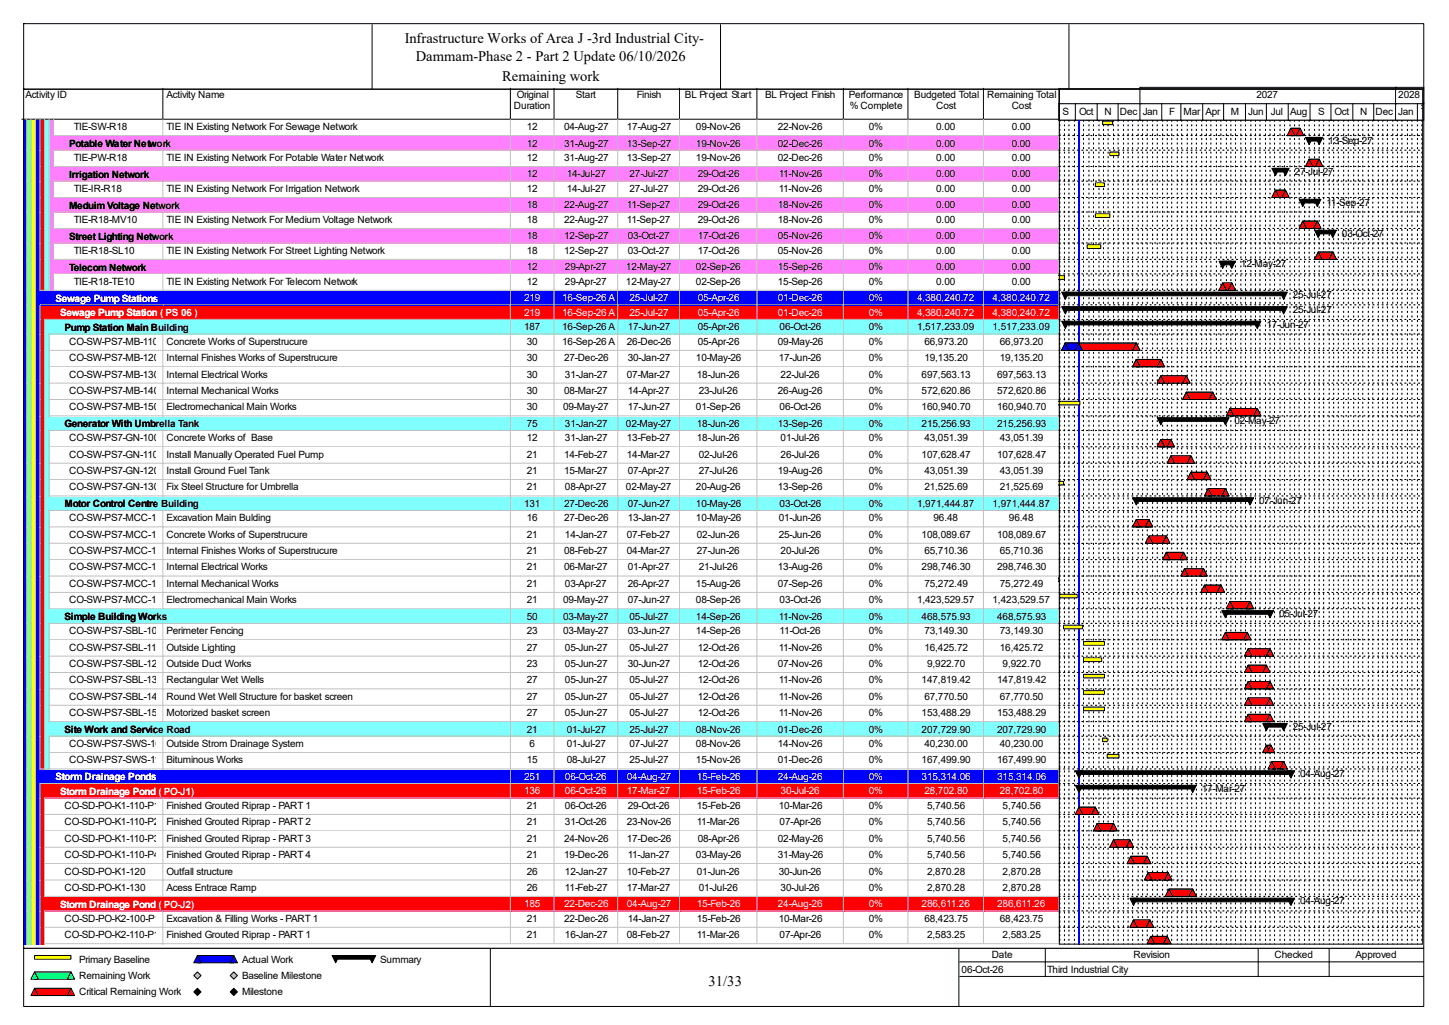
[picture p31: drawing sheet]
<svg xmlns="http://www.w3.org/2000/svg" width="420mm" height="297mm" viewBox="0 0 420 297" stroke-linecap="round" stroke-linejoin="round" font-family="sans-serif">
<defs><g id="words">
<g font-size="4.2">
<text x="117.3" y="12.4">Infrastructure Works of Area J -3rd Industrial City-</text>
<text x="120.5" y="17.7">Dammam-Phase 2 - Part 2 Update 06/10/2026</text>
<text x="145.5" y="23.5">Remaining work</text>
<text x="205.4" y="285.6">31/33</text>
</g>
<g font-size="2.9">
<text x="7.4" y="28.4">Activity ID</text>
<text x="48.3" y="28.4">Activity Name</text>
<text x="149.8" y="28.4">Original</text>
<text x="166.9" y="28.4">Start</text>
<text x="184.6" y="28.4">Finish</text>
<text x="198.5" y="28.4">BL Project Start</text>
<text x="221.8" y="28.4">BL Project Finish</text>
<text x="246" y="28.4">Performance</text>
<text x="265" y="28.4">Budgeted Total</text>
<text x="286.1" y="28.4">Remaining Total</text>
<text x="364.2" y="28.4">2027</text>
<text x="405.3" y="28.4">2028</text>
<text x="149" y="31.6">Duration</text>
<text x="246.3" y="31.6">% Complete</text>
<text x="271.4" y="31.6">Cost</text>
<text x="293.2" y="31.6">Cost</text>
<text x="308" y="33.2">S</text>
<text x="312.8" y="33.2">Oct</text>
<text x="320.1" y="33.2">N</text>
<text x="324.6" y="33.2">Dec</text>
<text x="331.2" y="33.2">Jan</text>
<text x="338.8" y="33.2">F</text>
<text x="343.1" y="33.2">Mar</text>
<text x="349.4" y="33.2">Apr</text>
<text x="356.8" y="33.2">M</text>
<text x="361.8" y="33.2">Jun</text>
<text x="368.4" y="33.2">Jul</text>
<text x="373.9" y="33.2">Aug</text>
<text x="382.1" y="33.2">S</text>
<text x="386.8" y="33.2">Oct</text>
<text x="394.2" y="33.2">N</text>
<text x="398.7" y="33.2">Dec</text>
<text x="405.3" y="33.2">Jan</text>
<text x="410.8" y="32.4">F</text>
<text x="21.4" y="37.7">TIE-SW-R18</text>
<text x="48.3" y="37.7">TIE IN Existing Network For Sewage Network</text>
<text x="152.7" y="37.7">12</text>
<text x="163.5" y="37.7">04-Aug-27</text>
<text x="181.7" y="37.7">17-Aug-27</text>
<text x="201.7" y="37.7">09-Nov-26</text>
<text x="225.5" y="37.7">22-Nov-26</text>
<text x="251.8" y="37.7">0%</text>
<text x="271.4" y="37.7">0.00</text>
<text x="293.2" y="37.7">0.00</text>
<text x="385" y="41.7">13-Sep-27</text>
<text x="20" y="42.5">Potable Water Network</text>
<text x="21.4" y="46.7">TIE-PW-R18</text>
<text x="48.3" y="46.7">TIE IN Existing Network For Potable Water Network</text>
<text x="152.7" y="42.5">12</text>
<text x="152.7" y="46.7">12</text>
<text x="163.5" y="42.5">31-Aug-27</text>
<text x="163.5" y="46.7">31-Aug-27</text>
<text x="181.7" y="42.5">13-Sep-27</text>
<text x="181.7" y="46.7">13-Sep-27</text>
<text x="201.7" y="42.5">19-Nov-26</text>
<text x="201.7" y="46.7">19-Nov-26</text>
<text x="225.5" y="42.5">02-Dec-26</text>
<text x="225.5" y="46.7">02-Dec-26</text>
<text x="251.8" y="42.5">0%</text>
<text x="251.8" y="46.7">0%</text>
<text x="271.4" y="42.5">0.00</text>
<text x="271.4" y="46.7">0.00</text>
<text x="293.2" y="42.5">0.00</text>
<text x="293.2" y="46.7">0.00</text>
<text x="20" y="51.5">Irrigation Network</text>
<text x="152.7" y="51.4">12</text>
<text x="164.3" y="51.4">14-Jul-27</text>
<text x="182.5" y="51.4">27-Jul-27</text>
<text x="202.3" y="51.4">29-Oct-26</text>
<text x="225.7" y="51.4">11-Nov-26</text>
<text x="251.8" y="51.4">0%</text>
<text x="271.4" y="51.4">0.00</text>
<text x="293.2" y="51.4">0.00</text>
<text x="375.2" y="50.6">27-Jul-27</text>
<text x="21.4" y="55.6">TIE-IR-R18</text>
<text x="48.3" y="55.6">TIE IN Existing Network For Irrigation Network</text>
<text x="152.7" y="55.6">12</text>
<text x="164.3" y="55.6">14-Jul-27</text>
<text x="182.5" y="55.6">27-Jul-27</text>
<text x="202.3" y="55.6">29-Oct-26</text>
<text x="225.7" y="55.6">11-Nov-26</text>
<text x="251.8" y="55.6">0%</text>
<text x="271.4" y="55.6">0.00</text>
<text x="293.2" y="55.6">0.00</text>
<text x="384.5" y="59.6">11-Sep-27</text>
<text x="20" y="60.5">Meduim Voltage Network</text>
<text x="21.4" y="64.6">TIE-R18-MV10</text>
<text x="48.3" y="64.6">TIE IN Existing Network For Medium Voltage Network</text>
<text x="152.7" y="60.4">18</text>
<text x="152.7" y="64.6">18</text>
<text x="163.5" y="60.4">22-Aug-27</text>
<text x="163.5" y="64.6">22-Aug-27</text>
<text x="181.7" y="60.4">11-Sep-27</text>
<text x="181.7" y="64.6">11-Sep-27</text>
<text x="202.3" y="60.4">29-Oct-26</text>
<text x="202.3" y="64.6">29-Oct-26</text>
<text x="225.5" y="60.4">18-Nov-26</text>
<text x="225.5" y="64.6">18-Nov-26</text>
<text x="251.8" y="60.4">0%</text>
<text x="251.8" y="64.6">0%</text>
<text x="271.4" y="60.4">0.00</text>
<text x="271.4" y="64.6">0.00</text>
<text x="293.2" y="60.4">0.00</text>
<text x="293.2" y="64.6">0.00</text>
<text x="20" y="69.4">Street Lighting Network</text>
<text x="152.7" y="69.3">18</text>
<text x="163.5" y="69.3">12-Sep-27</text>
<text x="181.9" y="69.3">03-Oct-27</text>
<text x="202.3" y="69.3">17-Oct-26</text>
<text x="225.5" y="69.3">05-Nov-26</text>
<text x="251.8" y="69.3">0%</text>
<text x="271.4" y="69.3">0.00</text>
<text x="293.2" y="69.3">0.00</text>
<text x="389" y="68.5">03-Oct-27</text>
<text x="21.4" y="73.6">TIE-R18-SL10</text>
<text x="48.3" y="73.6">TIE IN Existing Network For Street Lighting Network</text>
<text x="152.7" y="73.6">18</text>
<text x="163.5" y="73.6">12-Sep-27</text>
<text x="181.9" y="73.6">03-Oct-27</text>
<text x="202.3" y="73.6">17-Oct-26</text>
<text x="225.5" y="73.6">05-Nov-26</text>
<text x="251.8" y="73.6">0%</text>
<text x="271.4" y="73.6">0.00</text>
<text x="293.2" y="73.6">0.00</text>
<text x="359.7" y="77.5">12-May-27</text>
<text x="20" y="78.4">Telecom Network</text>
<text x="21.4" y="82.5">TIE-R18-TE10</text>
<text x="48.3" y="82.5">TIE IN Existing Network For Telecom Network</text>
<text x="152.7" y="78.3">12</text>
<text x="152.7" y="82.5">12</text>
<text x="163.7" y="78.3">29-Apr-27</text>
<text x="163.7" y="82.5">29-Apr-27</text>
<text x="181.4" y="78.3">12-May-27</text>
<text x="181.4" y="82.5">12-May-27</text>
<text x="201.7" y="78.3">02-Sep-26</text>
<text x="201.7" y="82.5">02-Sep-26</text>
<text x="225.5" y="78.3">15-Sep-26</text>
<text x="225.5" y="82.5">15-Sep-26</text>
<text x="251.8" y="78.3">0%</text>
<text x="251.8" y="82.5">0%</text>
<text x="271.4" y="78.3">0.00</text>
<text x="271.4" y="82.5">0.00</text>
<text x="293.2" y="78.3">0.00</text>
<text x="293.2" y="82.5">0.00</text>
<text x="374.7" y="86.5">25-Jul-27</text>
<text x="18.7" y="95.8">Pump Station Main Building</text>
<text x="151.9" y="95.7">187</text>
<text x="162.9" y="95.7">16-Sep-26 A</text>
<text x="181.9" y="95.7">17-Jun-27</text>
<text x="202.3" y="95.7">05-Apr-26</text>
<text x="226" y="95.7">06-Oct-26</text>
<text x="251.8" y="95.7">0%</text>
<text x="265.8" y="95.7">1,517,233.09</text>
<text x="287.7" y="95.7">1,517,233.09</text>
<text x="367.1" y="94.9">17-Jun-27</text>
<text x="374.7" y="90.7">25-Jul-27</text>
<text x="20" y="99.9">CO-SW-PS7-MB-110</text>
<text x="48.3" y="99.9">Concrete Works of Superstrucure</text>
<text x="152.7" y="99.9">30</text>
<text x="162.9" y="99.9">16-Sep-26 A</text>
<text x="181.7" y="99.9">26-Dec-26</text>
<text x="202.3" y="99.9">05-Apr-26</text>
<text x="225.5" y="99.9">09-May-26</text>
<text x="251.8" y="99.9">0%</text>
<text x="267.9" y="99.9">66,973.20</text>
<text x="289.8" y="99.9">66,973.20</text>
<text x="20" y="104.7">CO-SW-PS7-MB-120</text>
<text x="48.3" y="104.7">Internal Finishes Works of Superstrucure</text>
<text x="152.7" y="104.7">30</text>
<text x="163.5" y="104.7">27-Dec-26</text>
<text x="181.9" y="104.7">30-Jan-27</text>
<text x="201.7" y="104.7">10-May-26</text>
<text x="225.7" y="104.7">17-Jun-26</text>
<text x="251.8" y="104.7">0%</text>
<text x="267.9" y="104.7">19,135.20</text>
<text x="289.8" y="104.7">19,135.20</text>
<text x="20" y="109.4">CO-SW-PS7-MB-130</text>
<text x="48.3" y="109.4">Internal Electrical Works</text>
<text x="152.7" y="109.4">30</text>
<text x="163.7" y="109.4">31-Jan-27</text>
<text x="181.7" y="109.4">07-Mar-27</text>
<text x="202" y="109.4">18-Jun-26</text>
<text x="226.2" y="109.4">22-Jul-26</text>
<text x="251.8" y="109.4">0%</text>
<text x="267.1" y="109.4">697,563.13</text>
<text x="289" y="109.4">697,563.13</text>
<text x="20" y="114.2">CO-SW-PS7-MB-140</text>
<text x="20" y="118.9">CO-SW-PS7-MB-150</text>
<text x="48.3" y="114.2">Internal Mechanical Works</text>
<text x="48.3" y="118.9">Electromechanical Main Works</text>
<text x="152.7" y="114.2">30</text>
<text x="152.7" y="118.9">30</text>
<text x="163.2" y="118.9">09-May-27</text>
<text x="163.5" y="114.2">08-Mar-27</text>
<text x="181.9" y="114.2">14-Apr-27</text>
<text x="181.9" y="118.9">17-Jun-27</text>
<text x="201.7" y="118.9">01-Sep-26</text>
<text x="202.5" y="114.2">23-Jul-26</text>
<text x="225.5" y="114.2">26-Aug-26</text>
<text x="226" y="118.9">06-Oct-26</text>
<text x="251.8" y="114.2">0%</text>
<text x="251.8" y="118.9">0%</text>
<text x="267.1" y="114.2">572,620.86</text>
<text x="267.1" y="118.9">160,940.70</text>
<text x="289" y="114.2">572,620.86</text>
<text x="289" y="118.9">160,940.70</text>
<text x="18.7" y="123.7">Generator With Umbrella Tank</text>
<text x="152.7" y="123.7">75</text>
<text x="163.7" y="123.7">31-Jan-27</text>
<text x="181.4" y="123.7">02-May-27</text>
<text x="202" y="123.7">18-Jun-26</text>
<text x="225.5" y="123.7">13-Sep-26</text>
<text x="251.8" y="123.7">0%</text>
<text x="267.1" y="123.7">215,256.93</text>
<text x="289" y="123.7">215,256.93</text>
<text x="357.8" y="122.9">02-May-27</text>
<text x="20" y="127.9">CO-SW-PS7-GN-100</text>
<text x="48.3" y="127.9">Concrete Works of Base</text>
<text x="152.7" y="127.9">12</text>
<text x="163.7" y="127.9">31-Jan-27</text>
<text x="181.7" y="127.9">13-Feb-27</text>
<text x="202" y="127.9">18-Jun-26</text>
<text x="226.2" y="127.9">01-Jul-26</text>
<text x="251.8" y="127.9">0%</text>
<text x="267.9" y="127.9">43,051.39</text>
<text x="289.8" y="127.9">43,051.39</text>
<text x="20" y="132.6">CO-SW-PS7-GN-110</text>
<text x="20" y="137.4">CO-SW-PS7-GN-120</text>
<text x="48.3" y="132.6">Install Manually Operated Fuel Pump</text>
<text x="48.3" y="137.4">Install Ground Fuel Tank</text>
<text x="152.7" y="132.6">21</text>
<text x="152.7" y="137.4">21</text>
<text x="163.5" y="132.6">14-Feb-27</text>
<text x="163.5" y="137.4">15-Mar-27</text>
<text x="181.7" y="132.6">14-Mar-27</text>
<text x="181.9" y="137.4">07-Apr-27</text>
<text x="202.5" y="132.6">02-Jul-26</text>
<text x="202.5" y="137.4">27-Jul-26</text>
<text x="225.5" y="137.4">19-Aug-26</text>
<text x="226.2" y="132.6">26-Jul-26</text>
<text x="251.8" y="132.6">0%</text>
<text x="251.8" y="137.4">0%</text>
<text x="267.1" y="132.6">107,628.47</text>
<text x="267.9" y="137.4">43,051.39</text>
<text x="289" y="132.6">107,628.47</text>
<text x="289.8" y="137.4">43,051.39</text>
<text x="20" y="142.1">CO-SW-PS7-GN-130</text>
<text x="48.3" y="142.1">Fix Steel Structure for Umbrella</text>
<text x="152.7" y="142.1">21</text>
<text x="163.7" y="142.1">08-Apr-27</text>
<text x="181.4" y="142.1">02-May-27</text>
<text x="201.7" y="142.1">20-Aug-26</text>
<text x="225.5" y="142.1">13-Sep-26</text>
<text x="251.8" y="142.1">0%</text>
<text x="267.9" y="142.1">21,525.69</text>
<text x="289.8" y="142.1">21,525.69</text>
<text x="18.7" y="146.9">Motor Control Centre Building</text>
<text x="151.9" y="146.9">131</text>
<text x="163.5" y="146.9">27-Dec-26</text>
<text x="181.9" y="146.9">07-Jun-27</text>
<text x="201.7" y="146.9">10-May-26</text>
<text x="226" y="146.9">03-Oct-26</text>
<text x="251.8" y="146.9">0%</text>
<text x="265.8" y="146.9">1,971,444.87</text>
<text x="287.7" y="146.9">1,971,444.87</text>
<text x="365" y="146.1">07-Jun-27</text>
<text x="20" y="151.1">CO-SW-PS7-MCC-100Excavation Main Bulding</text>
<text x="20" y="155.8">CO-SW-PS7-MCC-110</text>
<text x="48.3" y="155.8">Concrete Works of Superstrucure</text>
<text x="152.7" y="151.1">16</text>
<text x="152.7" y="155.8">21</text>
<text x="163.5" y="151.1">27-Dec-26</text>
<text x="163.7" y="155.8">14-Jan-27</text>
<text x="181.7" y="155.8">07-Feb-27</text>
<text x="181.9" y="151.1">13-Jan-27</text>
<text x="201.7" y="151.1">10-May-26</text>
<text x="202" y="155.8">02-Jun-26</text>
<text x="225.7" y="151.1">01-Jun-26</text>
<text x="225.7" y="155.8">25-Jun-26</text>
<text x="251.8" y="151.1">0%</text>
<text x="251.8" y="155.8">0%</text>
<text x="267.1" y="155.8">108,089.67</text>
<text x="270.6" y="151.1">96.48</text>
<text x="289" y="155.8">108,089.67</text>
<text x="292.4" y="151.1">96.48</text>
<text x="20" y="160.6">CO-SW-PS7-MCC-120Internal Finishes Works of Superstrucure</text>
<text x="152.7" y="160.6">21</text>
<text x="163.5" y="160.6">08-Feb-27</text>
<text x="181.7" y="160.6">04-Mar-27</text>
<text x="202" y="160.6">27-Jun-26</text>
<text x="226.2" y="160.6">20-Jul-26</text>
<text x="251.8" y="160.6">0%</text>
<text x="267.9" y="160.6">65,710.36</text>
<text x="289.8" y="160.6">65,710.36</text>
<text x="20" y="165.3">CO-SW-PS7-MCC-130Internal Electrical Works</text>
<text x="152.7" y="165.3">21</text>
<text x="163.5" y="165.3">06-Mar-27</text>
<text x="181.9" y="165.3">01-Apr-27</text>
<text x="202.5" y="165.3">21-Jul-26</text>
<text x="225.5" y="165.3">13-Aug-26</text>
<text x="251.8" y="165.3">0%</text>
<text x="267.1" y="165.3">298,746.30</text>
<text x="289" y="165.3">298,746.30</text>
<text x="20" y="170.1">CO-SW-PS7-MCC-140Internal Mechanical Works</text>
<text x="152.7" y="170.1">21</text>
<text x="163.7" y="170.1">03-Apr-27</text>
<text x="181.9" y="170.1">26-Apr-27</text>
<text x="201.7" y="170.1">15-Aug-26</text>
<text x="225.5" y="170.1">07-Sep-26</text>
<text x="251.8" y="170.1">0%</text>
<text x="267.9" y="170.1">75,272.49</text>
<text x="289.8" y="170.1">75,272.49</text>
<text x="18.7" y="179.7">Simple Building Works</text>
<text x="20" y="174.8">CO-SW-PS7-MCC-150Electromechanical Main Works</text>
<text x="152.7" y="174.8">21</text>
<text x="152.7" y="179.6">50</text>
<text x="163.2" y="174.8">09-May-27</text>
<text x="163.2" y="179.6">03-May-27</text>
<text x="181.9" y="174.8">07-Jun-27</text>
<text x="182.5" y="179.6">05-Jul-27</text>
<text x="201.7" y="174.8">08-Sep-26</text>
<text x="201.7" y="179.6">14-Sep-26</text>
<text x="225.7" y="179.6">11-Nov-26</text>
<text x="226" y="174.8">03-Oct-26</text>
<text x="251.8" y="174.8">0%</text>
<text x="251.8" y="179.6">0%</text>
<text x="265.8" y="174.8">1,423,529.57</text>
<text x="267.1" y="179.6">468,575.93</text>
<text x="287.7" y="174.8">1,423,529.57</text>
<text x="289" y="179.6">468,575.93</text>
<text x="370.8" y="178.8">05-Jul-27</text>
<text x="20" y="183.8">CO-SW-PS7-SBL-100</text>
<text x="48.3" y="183.8">Perimeter Fencing</text>
<text x="152.7" y="183.8">23</text>
<text x="163.2" y="183.8">03-May-27</text>
<text x="181.9" y="183.8">03-Jun-27</text>
<text x="201.7" y="183.8">14-Sep-26</text>
<text x="226" y="183.8">11-Oct-26</text>
<text x="251.8" y="183.8">0%</text>
<text x="267.9" y="183.8">73,149.30</text>
<text x="289.8" y="183.8">73,149.30</text>
<text x="20" y="188.5">CO-SW-PS7-SBL-110</text>
<text x="48.3" y="188.5">Outside Lighting</text>
<text x="152.7" y="188.5">27</text>
<text x="163.7" y="188.5">05-Jun-27</text>
<text x="182.5" y="188.5">05-Jul-27</text>
<text x="202.3" y="188.5">12-Oct-26</text>
<text x="225.7" y="188.5">11-Nov-26</text>
<text x="251.8" y="188.5">0%</text>
<text x="267.9" y="188.5">16,425.72</text>
<text x="289.8" y="188.5">16,425.72</text>
<text x="20" y="193.3">CO-SW-PS7-SBL-120</text>
<text x="48.3" y="193.3">Outside Duct Works</text>
<text x="152.7" y="193.3">23</text>
<text x="163.7" y="193.3">05-Jun-27</text>
<text x="181.9" y="193.3">30-Jun-27</text>
<text x="202.3" y="193.3">12-Oct-26</text>
<text x="225.5" y="193.3">07-Nov-26</text>
<text x="251.8" y="193.3">0%</text>
<text x="268.7" y="193.3">9,922.70</text>
<text x="290.6" y="193.3">9,922.70</text>
<text x="20" y="198">CO-SW-PS7-SBL-130</text>
<text x="20" y="202.8">CO-SW-PS7-SBL-140</text>
<text x="48.3" y="198">Rectangular Wet Wells</text>
<text x="48.3" y="202.8">Round Wet Well Structure for basket screen</text>
<text x="152.7" y="198">27</text>
<text x="152.7" y="202.8">27</text>
<text x="163.7" y="198">05-Jun-27</text>
<text x="163.7" y="202.8">05-Jun-27</text>
<text x="182.5" y="198">05-Jul-27</text>
<text x="182.5" y="202.8">05-Jul-27</text>
<text x="202.3" y="198">12-Oct-26</text>
<text x="202.3" y="202.8">12-Oct-26</text>
<text x="225.7" y="198">11-Nov-26</text>
<text x="225.7" y="202.8">11-Nov-26</text>
<text x="251.8" y="198">0%</text>
<text x="251.8" y="202.8">0%</text>
<text x="267.1" y="198">147,819.42</text>
<text x="267.9" y="202.8">67,770.50</text>
<text x="289" y="198">147,819.42</text>
<text x="289.8" y="202.8">67,770.50</text>
<text x="20" y="207.5">CO-SW-PS7-SBL-150</text>
<text x="48.3" y="207.5">Motorized basket screen</text>
<text x="152.7" y="207.5">27</text>
<text x="163.7" y="207.5">05-Jun-27</text>
<text x="182.5" y="207.5">05-Jul-27</text>
<text x="202.3" y="207.5">12-Oct-26</text>
<text x="225.7" y="207.5">11-Nov-26</text>
<text x="251.8" y="207.5">0%</text>
<text x="267.1" y="207.5">153,488.29</text>
<text x="289" y="207.5">153,488.29</text>
<text x="18.7" y="212.3">Site Work and Service Road</text>
<text x="152.7" y="212.3">21</text>
<text x="164.3" y="212.3">01-Jul-27</text>
<text x="182.5" y="212.3">25-Jul-27</text>
<text x="201.7" y="212.3">08-Nov-26</text>
<text x="225.5" y="212.3">01-Dec-26</text>
<text x="251.8" y="212.3">0%</text>
<text x="267.1" y="212.3">207,729.90</text>
<text x="289" y="212.3">207,729.90</text>
<text x="374.7" y="211.5">25-Jul-27</text>
<text x="20" y="216.5">CO-SW-PS7-SWS-100</text>
<text x="20" y="221.2">CO-SW-PS7-SWS-110</text>
<text x="48.3" y="216.5">Outside Strom Drainage System</text>
<text x="48.3" y="221.2">Bituminous Works</text>
<text x="152.7" y="221.2">15</text>
<text x="153.5" y="216.5">6</text>
<text x="164.3" y="216.5">01-Jul-27</text>
<text x="164.3" y="221.2">08-Jul-27</text>
<text x="182.5" y="216.5">07-Jul-27</text>
<text x="182.5" y="221.2">25-Jul-27</text>
<text x="201.7" y="216.5">08-Nov-26</text>
<text x="201.7" y="221.2">15-Nov-26</text>
<text x="225.5" y="216.5">14-Nov-26</text>
<text x="225.5" y="221.2">01-Dec-26</text>
<text x="251.8" y="216.5">0%</text>
<text x="251.8" y="221.2">0%</text>
<text x="267.1" y="221.2">167,499.90</text>
<text x="267.9" y="216.5">40,230.00</text>
<text x="289" y="221.2">167,499.90</text>
<text x="289.8" y="216.5">40,230.00</text>
<text x="376.8" y="225.2">04-Aug-27</text>
<text x="348.3" y="229.4">17-Mar-27</text>
<text x="18.7" y="234.4">CO-SD-PO-K1-110-P1</text>
<text x="18.7" y="239.1">CO-SD-PO-K1-110-P2</text>
<text x="48.3" y="234.4">Finished Grouted Riprap - PART 1</text>
<text x="48.3" y="239.1">Finished Grouted Riprap - PART 2</text>
<text x="152.7" y="234.4">21</text>
<text x="152.7" y="239.1">21</text>
<text x="163.7" y="234.4">06-Oct-26</text>
<text x="163.7" y="239.1">31-Oct-26</text>
<text x="181.7" y="239.1">23-Nov-26</text>
<text x="181.9" y="234.4">29-Oct-26</text>
<text x="202" y="234.4">15-Feb-26</text>
<text x="202" y="239.1">11-Mar-26</text>
<text x="225.7" y="234.4">10-Mar-26</text>
<text x="226" y="239.1">07-Apr-26</text>
<text x="251.8" y="234.4">0%</text>
<text x="251.8" y="239.1">0%</text>
<text x="268.7" y="234.4">5,740.56</text>
<text x="268.7" y="239.1">5,740.56</text>
<text x="290.6" y="234.4">5,740.56</text>
<text x="290.6" y="239.1">5,740.56</text>
<text x="18.7" y="243.9">CO-SD-PO-K1-110-P3</text>
<text x="48.3" y="243.9">Finished Grouted Riprap - PART 3</text>
<text x="152.7" y="243.9">21</text>
<text x="163.5" y="243.9">24-Nov-26</text>
<text x="181.7" y="243.9">17-Dec-26</text>
<text x="202.3" y="243.9">08-Apr-26</text>
<text x="225.5" y="243.9">02-May-26</text>
<text x="251.8" y="243.9">0%</text>
<text x="268.7" y="243.9">5,740.56</text>
<text x="290.6" y="243.9">5,740.56</text>
<text x="18.7" y="248.7">CO-SD-PO-K1-110-P4</text>
<text x="48.3" y="248.7">Finished Grouted Riprap - PART 4</text>
<text x="152.7" y="248.7">21</text>
<text x="163.5" y="248.7">19-Dec-26</text>
<text x="181.9" y="248.7">11-Jan-27</text>
<text x="201.7" y="248.7">03-May-26</text>
<text x="225.5" y="248.7">31-May-26</text>
<text x="251.8" y="248.7">0%</text>
<text x="268.7" y="248.7">5,740.56</text>
<text x="290.6" y="248.7">5,740.56</text>
<text x="18.7" y="253.4">CO-SD-PO-K1-120</text>
<text x="48.3" y="253.4">Outfall structure</text>
<text x="152.7" y="253.4">26</text>
<text x="163.7" y="253.4">12-Jan-27</text>
<text x="181.7" y="253.4">10-Feb-27</text>
<text x="202" y="253.4">01-Jun-26</text>
<text x="225.7" y="253.4">30-Jun-26</text>
<text x="251.8" y="253.4">0%</text>
<text x="268.7" y="253.4">2,870.28</text>
<text x="290.6" y="253.4">2,870.28</text>
<text x="18.7" y="258.1">CO-SD-PO-K1-130</text>
<text x="48.3" y="258.1">Acess Entrace Ramp</text>
<text x="152.7" y="258.1">26</text>
<text x="163.7" y="258.1">11-Feb-27</text>
<text x="181.7" y="258.1">17-Mar-27</text>
<text x="202.5" y="258.1">01-Jul-26</text>
<text x="226.2" y="258.1">30-Jul-26</text>
<text x="251.8" y="258.1">0%</text>
<text x="268.7" y="258.1">2,870.28</text>
<text x="290.6" y="258.1">2,870.28</text>
<text x="376.8" y="262.1">04-Aug-27</text>
<text x="18.7" y="267.1">CO-SD-PO-K2-100-P1</text>
<text x="48.3" y="267.1">Excavation &amp; Filling Works - PART 1</text>
<text x="152.7" y="267.1">21</text>
<text x="163.5" y="267.1">22-Dec-26</text>
<text x="181.9" y="267.1">14-Jan-27</text>
<text x="202" y="267.1">15-Feb-26</text>
<text x="225.7" y="267.1">10-Mar-26</text>
<text x="251.8" y="267.1">0%</text>
<text x="267.9" y="267.1">68,423.75</text>
<text x="289.8" y="267.1">68,423.75</text>
<text x="18.7" y="271.9">CO-SD-PO-K2-110-P1</text>
<text x="48.3" y="271.9">Finished Grouted Riprap - PART 1</text>
<text x="152.7" y="271.9">21</text>
<text x="163.7" y="271.9">16-Jan-27</text>
<text x="181.7" y="271.9">08-Feb-27</text>
<text x="202" y="271.9">11-Mar-26</text>
<text x="226" y="271.9">07-Apr-26</text>
<text x="251.8" y="271.9">0%</text>
<text x="268.7" y="271.9">2,583.25</text>
<text x="290.6" y="271.9">2,583.25</text>
<text x="22.9" y="279">Primary Baseline</text>
<text x="70.1" y="279">Actual Work</text>
<text x="110.2" y="279">Summary</text>
<text x="278.7" y="281.9">06-Oct-26</text>
<text x="287.4" y="277.7">Date</text>
<text x="303.5" y="281.9">Third Industrial City</text>
<text x="328.5" y="277.7">Revision</text>
<text x="369.4" y="277.7">Checked</text>
<text x="392.9" y="277.7">Approved</text>
<text x="22.9" y="283.7">Remaining Work</text>
<text x="70.1" y="283.7">Baseline Milestone</text>
<text x="22.9" y="288.5">Critical Remaining Work</text>
<text x="70.1" y="288.5">Milestone</text>
</g>
<g font-size="2.9" fill="#fff">
<text x="16.1" y="87.4">Sewage Pump Stations</text>
<text x="151.9" y="87.3">219</text>
<text x="162.9" y="87.3">16-Sep-26 A</text>
<text x="182.5" y="87.3">25-Jul-27</text>
<text x="202.3" y="87.3">05-Apr-26</text>
<text x="225.5" y="87.3">01-Dec-26</text>
<text x="251.8" y="87.3">0%</text>
<text x="265.8" y="87.3">4,380,240.72</text>
<text x="287.7" y="87.3">4,380,240.72</text>
<text x="17.4" y="91.6">Sewage Pump Station ( PS 06 )</text>
<text x="151.9" y="91.5">219</text>
<text x="162.9" y="91.5">16-Sep-26 A</text>
<text x="182.5" y="91.5">25-Jul-27</text>
<text x="202.3" y="91.5">05-Apr-26</text>
<text x="225.5" y="91.5">01-Dec-26</text>
<text x="251.8" y="91.5">0%</text>
<text x="265.8" y="91.5">4,380,240.72</text>
<text x="287.7" y="91.5">4,380,240.72</text>
<text x="16.1" y="226.1">Storm Drainage Ponds</text>
<text x="151.9" y="226">251</text>
<text x="163.7" y="226">06-Oct-26</text>
<text x="181.7" y="226">04-Aug-27</text>
<text x="202" y="226">15-Feb-26</text>
<text x="225.5" y="226">24-Aug-26</text>
<text x="251.8" y="226">0%</text>
<text x="267.1" y="226">315,314.06</text>
<text x="289" y="226">315,314.06</text>
<text x="17.4" y="230.3">Storm Drainage Pond ( PO-J1)</text>
<text x="151.9" y="230.2">136</text>
<text x="163.7" y="230.2">06-Oct-26</text>
<text x="181.7" y="230.2">17-Mar-27</text>
<text x="202" y="230.2">15-Feb-26</text>
<text x="226.2" y="230.2">30-Jul-26</text>
<text x="251.8" y="230.2">0%</text>
<text x="267.9" y="230.2">28,702.80</text>
<text x="289.8" y="230.2">28,702.80</text>
<text x="17.4" y="263">Storm Drainage Pond ( PO-J2)</text>
<text x="151.9" y="262.9">185</text>
<text x="163.5" y="262.9">22-Dec-26</text>
<text x="181.7" y="262.9">04-Aug-27</text>
<text x="202" y="262.9">15-Feb-26</text>
<text x="225.5" y="262.9">24-Aug-26</text>
<text x="251.8" y="262.9">0%</text>
<text x="267.1" y="262.9">286,611.26</text>
<text x="289" y="262.9">286,611.26</text>
</g>
</g></defs>
<path d="M47.2 25.6v8.9h-40.9" fill="none" stroke="#000" stroke-width=".29"/>
<path d="M47.5 25.6h100.7v9.2h-100.7z" fill="#fff"/>
<path d="M147.9 25.6v8.9h-100.7" fill="none" stroke="#000" stroke-width=".29"/>
<path d="M148.2 25.6h12.7v9.2h-12.7z" fill="#fff"/>
<path d="M160.6 25.6v8.9h-12.7" fill="none" stroke="#000" stroke-width=".29"/>
<path d="M160.9 25.6h18.4v9.2h-18.4z" fill="#fff"/>
<path d="M179 25.6v8.9h-18.4" fill="none" stroke="#000" stroke-width=".29"/>
<path d="M179.3 25.6h17.9v9.2h-17.9z" fill="#fff"/>
<path d="M197 25.6v8.9h-18" fill="none" stroke="#000" stroke-width=".29"/>
<path d="M197.2 25.6h22.5v9.2h-22.5z" fill="#fff"/>
<path d="M219.4 25.6v8.9h-22.4" fill="none" stroke="#000" stroke-width=".29"/>
<path d="M219.7 25.6h25v9.2h-25z" fill="#fff"/>
<path d="M244.4 25.6v8.9h-25" fill="none" stroke="#000" stroke-width=".29"/>
<path d="M244.7 25.6h18.7v9.2h-18.7z" fill="#fff"/>
<path d="M263.2 25.6v8.9h-18.8" fill="none" stroke="#000" stroke-width=".29"/>
<path d="M263.4 25.6h21.9v9.2h-21.9z" fill="#fff"/>
<path d="M285 25.6v8.9h-21.8" fill="none" stroke="#000" stroke-width=".29"/>
<path d="M285.3 25.6h21.9v9.2h-21.9z" fill="#fff"/>
<path d="M306.9 25.6v8.9h-21.9" fill="none" stroke="#000" stroke-width=".29"/>
<path d="M6.6 34.8h1.3v4.7h-1.3z" fill="#00f"/>
<path d="M7.6 34.5v5.1" fill="none" stroke="#c0c0c0" stroke-width=".29"/>
<path d="M7.9 34.8h1.3v4.7h-1.3z" fill="#80ff80"/>
<path d="M9 34.5v5.1" fill="none" stroke="#c0c0c0" stroke-width=".29"/>
<path d="M9.2 34.8h1.3v4.7h-1.3z" fill="#ff0"/>
<path d="M10.3 34.5v5.1" fill="none" stroke="#c0c0c0" stroke-width=".29"/>
<path d="M10.5 34.8h1.4v4.7h-1.4z" fill="#00f"/>
<path d="M11.6 34.5v5.1" fill="none" stroke="#c0c0c0" stroke-width=".29"/>
<path d="M11.9 34.8h1.3v4.7h-1.3z" fill="#f00"/>
<path d="M12.9 34.5v5.1" fill="none" stroke="#c0c0c0" stroke-width=".29"/>
<path d="M13.2 34.8h1.3v4.7h-1.3z" fill="#80ffff"/>
<path d="M14.2 34.5v5.1" fill="none" stroke="#c0c0c0" stroke-width=".29"/>
<path d="M14.5 34.8h1.3v4.7h-1.3z" fill="#ff80ff"/>
<path d="M15.6 34.5v5.1" fill="none" stroke="#c0c0c0" stroke-width=".29"/>
<path d="M15.8 34.8h31.7v4.7h-31.7z" fill="#fff"/>
<path d="M15.6 39.3h31.9M47.2 34.5v5.1" fill="none" stroke="#c0c0c0" stroke-width=".29"/>
<path d="M47.5 34.8h100.7v4.7h-100.7z" fill="#fff"/>
<path d="M147.9 34.5v4.8h-100.4" fill="none" stroke="#c0c0c0" stroke-width=".29"/>
<path d="M148.2 34.8h12.7v4.7h-12.7z" fill="#fff"/>
<path d="M160.6 34.5v4.8h-12.4" fill="none" stroke="#c0c0c0" stroke-width=".29"/>
<path d="M160.9 34.8h18.4v4.7h-18.4z" fill="#fff"/>
<path d="M179 34.5v4.8h-18.1" fill="none" stroke="#c0c0c0" stroke-width=".29"/>
<path d="M179.3 34.8h17.9v4.7h-17.9z" fill="#fff"/>
<path d="M197 34.5v4.8h-17.7" fill="none" stroke="#c0c0c0" stroke-width=".29"/>
<path d="M197.2 34.8h22.5v4.7h-22.5z" fill="#fff"/>
<path d="M219.4 34.5v4.8h-22.2" fill="none" stroke="#c0c0c0" stroke-width=".29"/>
<path d="M219.7 34.8h25v4.7h-25z" fill="#fff"/>
<path d="M244.4 34.5v4.8h-24.7" fill="none" stroke="#c0c0c0" stroke-width=".29"/>
<path d="M244.7 34.8h18.7v4.7h-18.7z" fill="#fff"/>
<path d="M263.2 34.5v4.8h-18.5" fill="none" stroke="#c0c0c0" stroke-width=".29"/>
<path d="M263.4 34.8h21.9v4.7h-21.9z" fill="#fff"/>
<path d="M285 34.5v4.8h-21.6" fill="none" stroke="#c0c0c0" stroke-width=".29"/>
<path d="M285.3 34.8h21.9v4.7h-21.9z" fill="#fff"/>
<path d="M306.9 34.5v4.8h-21.6" fill="none" stroke="#c0c0c0" stroke-width=".29"/>
<path d="M6.6 39.5h1.3v4.3h-1.3z" fill="#00f"/>
<path d="M7.6 39.3v4.5" fill="none" stroke="#c0c0c0" stroke-width=".29"/>
<path d="M7.9 39.5h1.3v4.3h-1.3z" fill="#80ff80"/>
<path d="M9 39.3v4.5" fill="none" stroke="#c0c0c0" stroke-width=".29"/>
<path d="M9.2 39.5h1.3v4.3h-1.3z" fill="#ff0"/>
<path d="M10.3 39.3v4.5" fill="none" stroke="#c0c0c0" stroke-width=".29"/>
<path d="M10.5 39.5h1.4v4.3h-1.4z" fill="#00f"/>
<path d="M11.6 39.3v4.5" fill="none" stroke="#c0c0c0" stroke-width=".29"/>
<path d="M11.9 39.5h1.3v4.3h-1.3z" fill="#f00"/>
<path d="M12.9 39.3v4.5" fill="none" stroke="#c0c0c0" stroke-width=".29"/>
<path d="M13.2 39.5h1.3v4.3h-1.3z" fill="#80ffff"/>
<path d="M14.2 39.3v4.5" fill="none" stroke="#c0c0c0" stroke-width=".29"/>
<path d="M14.5 39.5h33v4.3h-33z" fill="#ff80ff"/>
<path d="M15.6 43.5h31.9" fill="none" stroke="#c0c0c0" stroke-width=".29"/>
<path d="M47.5 39.5h100.7v4.3h-100.7z" fill="#ff80ff"/>
<path d="M147.9 39.3v4.2h-100.4" fill="none" stroke="#c0c0c0" stroke-width=".29"/>
<path d="M148.2 39.5h12.7v4.3h-12.7z" fill="#ff80ff"/>
<path d="M160.6 39.3v4.2h-12.4" fill="none" stroke="#c0c0c0" stroke-width=".29"/>
<path d="M160.9 39.5h18.4v4.3h-18.4z" fill="#ff80ff"/>
<path d="M179 39.3v4.2h-18.1" fill="none" stroke="#c0c0c0" stroke-width=".29"/>
<path d="M179.3 39.5h17.9v4.3h-17.9z" fill="#ff80ff"/>
<path d="M197 39.3v4.2h-17.7" fill="none" stroke="#c0c0c0" stroke-width=".29"/>
<path d="M197.2 39.5h22.5v4.3h-22.5z" fill="#ff80ff"/>
<path d="M219.4 39.3v4.2h-22.2" fill="none" stroke="#c0c0c0" stroke-width=".29"/>
<path d="M219.7 39.5h25v4.3h-25z" fill="#ff80ff"/>
<path d="M244.4 39.3v4.2h-24.7" fill="none" stroke="#c0c0c0" stroke-width=".29"/>
<path d="M244.7 39.5h18.7v4.3h-18.7z" fill="#ff80ff"/>
<path d="M263.2 39.3v4.2h-18.5" fill="none" stroke="#c0c0c0" stroke-width=".29"/>
<path d="M263.4 39.5h21.9v4.3h-21.9z" fill="#ff80ff"/>
<path d="M285 39.3v4.2h-21.6" fill="none" stroke="#c0c0c0" stroke-width=".29"/>
<path d="M285.3 39.5h21.9v4.3h-21.9z" fill="#ff80ff"/>
<path d="M306.9 39.3v4.2h-21.6" fill="none" stroke="#c0c0c0" stroke-width=".29"/>
<path d="M6.6 43.8h1.3v4.7h-1.3z" fill="#00f"/>
<path d="M7.6 43.5v5" fill="none" stroke="#c0c0c0" stroke-width=".29"/>
<path d="M7.9 43.8h1.3v4.7h-1.3z" fill="#80ff80"/>
<path d="M9 43.5v5" fill="none" stroke="#c0c0c0" stroke-width=".29"/>
<path d="M9.2 43.8h1.3v4.7h-1.3z" fill="#ff0"/>
<path d="M10.3 43.5v5" fill="none" stroke="#c0c0c0" stroke-width=".29"/>
<path d="M10.5 43.8h1.4v4.7h-1.4z" fill="#00f"/>
<path d="M11.6 43.5v5" fill="none" stroke="#c0c0c0" stroke-width=".29"/>
<path d="M11.9 43.8h1.3v4.7h-1.3z" fill="#f00"/>
<path d="M12.9 43.5v5" fill="none" stroke="#c0c0c0" stroke-width=".29"/>
<path d="M13.2 43.8h1.3v4.7h-1.3z" fill="#80ffff"/>
<path d="M14.2 43.5v5" fill="none" stroke="#c0c0c0" stroke-width=".29"/>
<path d="M14.5 43.8h1.3v4.7h-1.3z" fill="#ff80ff"/>
<path d="M15.6 43.5v5" fill="none" stroke="#c0c0c0" stroke-width=".29"/>
<path d="M15.8 43.8h31.7v4.7h-31.7z" fill="#fff"/>
<path d="M15.6 48.3h31.9M47.2 43.5v5" fill="none" stroke="#c0c0c0" stroke-width=".29"/>
<path d="M47.5 43.8h100.7v4.7h-100.7z" fill="#fff"/>
<path d="M147.9 43.5v4.8h-100.4" fill="none" stroke="#c0c0c0" stroke-width=".29"/>
<path d="M148.2 43.8h12.7v4.7h-12.7z" fill="#fff"/>
<path d="M160.6 43.5v4.8h-12.4" fill="none" stroke="#c0c0c0" stroke-width=".29"/>
<path d="M160.9 43.8h18.4v4.7h-18.4z" fill="#fff"/>
<path d="M179 43.5v4.8h-18.1" fill="none" stroke="#c0c0c0" stroke-width=".29"/>
<path d="M179.3 43.8h17.9v4.7h-17.9z" fill="#fff"/>
<path d="M197 43.5v4.8h-17.7" fill="none" stroke="#c0c0c0" stroke-width=".29"/>
<path d="M197.2 43.8h22.5v4.7h-22.5z" fill="#fff"/>
<path d="M219.4 43.5v4.8h-22.2" fill="none" stroke="#c0c0c0" stroke-width=".29"/>
<path d="M219.7 43.8h25v4.7h-25z" fill="#fff"/>
<path d="M244.4 43.5v4.8h-24.7" fill="none" stroke="#c0c0c0" stroke-width=".29"/>
<path d="M244.7 43.8h18.7v4.7h-18.7z" fill="#fff"/>
<path d="M263.2 43.5v4.8h-18.5" fill="none" stroke="#c0c0c0" stroke-width=".29"/>
<path d="M263.4 43.8h21.9v4.7h-21.9z" fill="#fff"/>
<path d="M285 43.5v4.8h-21.6" fill="none" stroke="#c0c0c0" stroke-width=".29"/>
<path d="M285.3 43.8h21.9v4.7h-21.9z" fill="#fff"/>
<path d="M306.9 43.5v4.8h-21.6" fill="none" stroke="#c0c0c0" stroke-width=".29"/>
<path d="M6.6 48.5h1.3v4.2h-1.3z" fill="#00f"/>
<path d="M7.6 48.3v4.4" fill="none" stroke="#c0c0c0" stroke-width=".29"/>
<path d="M7.9 48.5h1.3v4.2h-1.3z" fill="#80ff80"/>
<path d="M9 48.3v4.4" fill="none" stroke="#c0c0c0" stroke-width=".29"/>
<path d="M9.2 48.5h1.3v4.2h-1.3z" fill="#ff0"/>
<path d="M10.3 48.3v4.4" fill="none" stroke="#c0c0c0" stroke-width=".29"/>
<path d="M10.5 48.5h1.4v4.2h-1.4z" fill="#00f"/>
<path d="M11.6 48.3v4.4" fill="none" stroke="#c0c0c0" stroke-width=".29"/>
<path d="M11.9 48.5h1.3v4.2h-1.3z" fill="#f00"/>
<path d="M12.9 48.3v4.4" fill="none" stroke="#c0c0c0" stroke-width=".29"/>
<path d="M13.2 48.5h1.3v4.2h-1.3z" fill="#80ffff"/>
<path d="M14.2 48.3v4.4" fill="none" stroke="#c0c0c0" stroke-width=".29"/>
<path d="M14.5 48.5h33v4.2h-33z" fill="#ff80ff"/>
<path d="M15.6 52.5h31.9" fill="none" stroke="#c0c0c0" stroke-width=".29"/>
<path d="M47.5 48.5h100.7v4.2h-100.7z" fill="#ff80ff"/>
<path d="M147.9 48.3v4.2h-100.4" fill="none" stroke="#c0c0c0" stroke-width=".29"/>
<path d="M148.2 48.5h12.7v4.2h-12.7z" fill="#ff80ff"/>
<path d="M160.6 48.3v4.2h-12.4" fill="none" stroke="#c0c0c0" stroke-width=".29"/>
<path d="M160.9 48.5h18.4v4.2h-18.4z" fill="#ff80ff"/>
<path d="M179 48.3v4.2h-18.1" fill="none" stroke="#c0c0c0" stroke-width=".29"/>
<path d="M179.3 48.5h17.9v4.2h-17.9z" fill="#ff80ff"/>
<path d="M197 48.3v4.2h-17.7" fill="none" stroke="#c0c0c0" stroke-width=".29"/>
<path d="M197.2 48.5h22.5v4.2h-22.5z" fill="#ff80ff"/>
<path d="M219.4 48.3v4.2h-22.2" fill="none" stroke="#c0c0c0" stroke-width=".29"/>
<path d="M219.7 48.5h25v4.2h-25z" fill="#ff80ff"/>
<path d="M244.4 48.3v4.2h-24.7" fill="none" stroke="#c0c0c0" stroke-width=".29"/>
<path d="M244.7 48.5h18.7v4.2h-18.7z" fill="#ff80ff"/>
<path d="M263.2 48.3v4.2h-18.5" fill="none" stroke="#c0c0c0" stroke-width=".29"/>
<path d="M263.4 48.5h21.9v4.2h-21.9z" fill="#ff80ff"/>
<path d="M285 48.3v4.2h-21.6" fill="none" stroke="#c0c0c0" stroke-width=".29"/>
<path d="M285.3 48.5h21.9v4.2h-21.9z" fill="#ff80ff"/>
<path d="M306.9 48.3v4.2h-21.6" fill="none" stroke="#c0c0c0" stroke-width=".29"/>
<path d="M6.6 52.7h1.3v4.8h-1.3z" fill="#00f"/>
<path d="M7.6 52.5v5" fill="none" stroke="#c0c0c0" stroke-width=".29"/>
<path d="M7.9 52.7h1.3v4.8h-1.3z" fill="#80ff80"/>
<path d="M9 52.5v5" fill="none" stroke="#c0c0c0" stroke-width=".29"/>
<path d="M9.2 52.7h1.3v4.8h-1.3z" fill="#ff0"/>
<path d="M10.3 52.5v5" fill="none" stroke="#c0c0c0" stroke-width=".29"/>
<path d="M10.5 52.7h1.4v4.8h-1.4z" fill="#00f"/>
<path d="M11.6 52.5v5" fill="none" stroke="#c0c0c0" stroke-width=".29"/>
<path d="M11.9 52.7h1.3v4.8h-1.3z" fill="#f00"/>
<path d="M12.9 52.5v5" fill="none" stroke="#c0c0c0" stroke-width=".29"/>
<path d="M13.2 52.7h1.3v4.8h-1.3z" fill="#80ffff"/>
<path d="M14.2 52.5v5" fill="none" stroke="#c0c0c0" stroke-width=".29"/>
<path d="M14.5 52.7h1.3v4.8h-1.3z" fill="#ff80ff"/>
<path d="M15.6 52.5v5" fill="none" stroke="#c0c0c0" stroke-width=".29"/>
<path d="M15.8 52.7h31.7v4.8h-31.7z" fill="#fff"/>
<path d="M15.6 57.2h31.9M47.2 52.5v5" fill="none" stroke="#c0c0c0" stroke-width=".29"/>
<path d="M47.5 52.7h100.7v4.8h-100.7z" fill="#fff"/>
<path d="M147.9 52.5v4.7h-100.4" fill="none" stroke="#c0c0c0" stroke-width=".29"/>
<path d="M148.2 52.7h12.7v4.8h-12.7z" fill="#fff"/>
<path d="M160.6 52.5v4.7h-12.4" fill="none" stroke="#c0c0c0" stroke-width=".29"/>
<path d="M160.9 52.7h18.4v4.8h-18.4z" fill="#fff"/>
<path d="M179 52.5v4.7h-18.1" fill="none" stroke="#c0c0c0" stroke-width=".29"/>
<path d="M179.3 52.7h17.9v4.8h-17.9z" fill="#fff"/>
<path d="M197 52.5v4.7h-17.7" fill="none" stroke="#c0c0c0" stroke-width=".29"/>
<path d="M197.2 52.7h22.5v4.8h-22.5z" fill="#fff"/>
<path d="M219.4 52.5v4.7h-22.2" fill="none" stroke="#c0c0c0" stroke-width=".29"/>
<path d="M219.7 52.7h25v4.8h-25z" fill="#fff"/>
<path d="M244.4 52.5v4.7h-24.7" fill="none" stroke="#c0c0c0" stroke-width=".29"/>
<path d="M244.7 52.7h18.7v4.8h-18.7z" fill="#fff"/>
<path d="M263.2 52.5v4.7h-18.5" fill="none" stroke="#c0c0c0" stroke-width=".29"/>
<path d="M263.4 52.7h21.9v4.8h-21.9z" fill="#fff"/>
<path d="M285 52.5v4.7h-21.6" fill="none" stroke="#c0c0c0" stroke-width=".29"/>
<path d="M285.3 52.7h21.9v4.8h-21.9z" fill="#fff"/>
<path d="M306.9 52.5v4.7h-21.6" fill="none" stroke="#c0c0c0" stroke-width=".29"/>
<path d="M6.6 57.5h1.3v4.2h-1.3z" fill="#00f"/>
<path d="M7.6 57.2v4.5" fill="none" stroke="#c0c0c0" stroke-width=".29"/>
<path d="M7.9 57.5h1.3v4.2h-1.3z" fill="#80ff80"/>
<path d="M9 57.2v4.5" fill="none" stroke="#c0c0c0" stroke-width=".29"/>
<path d="M9.2 57.5h1.3v4.2h-1.3z" fill="#ff0"/>
<path d="M10.3 57.2v4.5" fill="none" stroke="#c0c0c0" stroke-width=".29"/>
<path d="M10.5 57.5h1.4v4.2h-1.4z" fill="#00f"/>
<path d="M11.6 57.2v4.5" fill="none" stroke="#c0c0c0" stroke-width=".29"/>
<path d="M11.9 57.5h1.3v4.2h-1.3z" fill="#f00"/>
<path d="M12.9 57.2v4.5" fill="none" stroke="#c0c0c0" stroke-width=".29"/>
<path d="M13.2 57.5h1.3v4.2h-1.3z" fill="#80ffff"/>
<path d="M14.2 57.2v4.5" fill="none" stroke="#c0c0c0" stroke-width=".29"/>
<path d="M14.5 57.5h33v4.2h-33z" fill="#ff80ff"/>
<path d="M15.6 61.4h31.9" fill="none" stroke="#c0c0c0" stroke-width=".29"/>
<path d="M47.5 57.5h100.7v4.2h-100.7z" fill="#ff80ff"/>
<path d="M147.9 57.2v4.2h-100.4" fill="none" stroke="#c0c0c0" stroke-width=".29"/>
<path d="M148.2 57.5h12.7v4.2h-12.7z" fill="#ff80ff"/>
<path d="M160.6 57.2v4.2h-12.4" fill="none" stroke="#c0c0c0" stroke-width=".29"/>
<path d="M160.9 57.5h18.4v4.2h-18.4z" fill="#ff80ff"/>
<path d="M179 57.2v4.2h-18.1" fill="none" stroke="#c0c0c0" stroke-width=".29"/>
<path d="M179.3 57.5h17.9v4.2h-17.9z" fill="#ff80ff"/>
<path d="M197 57.2v4.2h-17.7" fill="none" stroke="#c0c0c0" stroke-width=".29"/>
<path d="M197.2 57.5h22.5v4.2h-22.5z" fill="#ff80ff"/>
<path d="M219.4 57.2v4.2h-22.2" fill="none" stroke="#c0c0c0" stroke-width=".29"/>
<path d="M219.7 57.5h25v4.2h-25z" fill="#ff80ff"/>
<path d="M244.4 57.2v4.2h-24.7" fill="none" stroke="#c0c0c0" stroke-width=".29"/>
<path d="M244.7 57.5h18.7v4.2h-18.7z" fill="#ff80ff"/>
<path d="M263.2 57.2v4.2h-18.5" fill="none" stroke="#c0c0c0" stroke-width=".29"/>
<path d="M263.4 57.5h21.9v4.2h-21.9z" fill="#ff80ff"/>
<path d="M285 57.2v4.2h-21.6" fill="none" stroke="#c0c0c0" stroke-width=".29"/>
<path d="M285.3 57.5h21.9v4.2h-21.9z" fill="#ff80ff"/>
<path d="M306.9 57.2v4.2h-21.6" fill="none" stroke="#c0c0c0" stroke-width=".29"/>
<path d="M6.6 61.7h1.3v4.8h-1.3z" fill="#00f"/>
<path d="M7.6 61.4v5.1" fill="none" stroke="#c0c0c0" stroke-width=".29"/>
<path d="M7.9 61.7h1.3v4.8h-1.3z" fill="#80ff80"/>
<path d="M9 61.4v5.1" fill="none" stroke="#c0c0c0" stroke-width=".29"/>
<path d="M9.2 61.7h1.3v4.8h-1.3z" fill="#ff0"/>
<path d="M10.3 61.4v5.1" fill="none" stroke="#c0c0c0" stroke-width=".29"/>
<path d="M10.5 61.7h1.4v4.8h-1.4z" fill="#00f"/>
<path d="M11.6 61.4v5.1" fill="none" stroke="#c0c0c0" stroke-width=".29"/>
<path d="M11.9 61.7h1.3v4.8h-1.3z" fill="#f00"/>
<path d="M12.9 61.4v5.1" fill="none" stroke="#c0c0c0" stroke-width=".29"/>
<path d="M13.2 61.7h1.3v4.8h-1.3z" fill="#80ffff"/>
<path d="M14.2 61.4v5.1" fill="none" stroke="#c0c0c0" stroke-width=".29"/>
<path d="M14.5 61.7h1.3v4.8h-1.3z" fill="#ff80ff"/>
<path d="M15.6 61.4v5.1" fill="none" stroke="#c0c0c0" stroke-width=".29"/>
<path d="M15.8 61.7h31.7v4.8h-31.7z" fill="#fff"/>
<path d="M15.6 66.2h31.9M47.2 61.4v5.1" fill="none" stroke="#c0c0c0" stroke-width=".29"/>
<path d="M47.5 61.7h100.7v4.8h-100.7z" fill="#fff"/>
<path d="M147.9 61.4v4.8h-100.4" fill="none" stroke="#c0c0c0" stroke-width=".29"/>
<path d="M148.2 61.7h12.7v4.8h-12.7z" fill="#fff"/>
<path d="M160.6 61.4v4.8h-12.4" fill="none" stroke="#c0c0c0" stroke-width=".29"/>
<path d="M160.9 61.7h18.4v4.8h-18.4z" fill="#fff"/>
<path d="M179 61.4v4.8h-18.1" fill="none" stroke="#c0c0c0" stroke-width=".29"/>
<path d="M179.3 61.7h17.9v4.8h-17.9z" fill="#fff"/>
<path d="M197 61.4v4.8h-17.7" fill="none" stroke="#c0c0c0" stroke-width=".29"/>
<path d="M197.2 61.7h22.5v4.8h-22.5z" fill="#fff"/>
<path d="M219.4 61.4v4.8h-22.2" fill="none" stroke="#c0c0c0" stroke-width=".29"/>
<path d="M219.7 61.7h25v4.8h-25z" fill="#fff"/>
<path d="M244.4 61.4v4.8h-24.7" fill="none" stroke="#c0c0c0" stroke-width=".29"/>
<path d="M244.7 61.7h18.7v4.8h-18.7z" fill="#fff"/>
<path d="M263.2 61.4v4.8h-18.5" fill="none" stroke="#c0c0c0" stroke-width=".29"/>
<path d="M263.4 61.7h21.9v4.8h-21.9z" fill="#fff"/>
<path d="M285 61.4v4.8h-21.6" fill="none" stroke="#c0c0c0" stroke-width=".29"/>
<path d="M285.3 61.7h21.9v4.8h-21.9z" fill="#fff"/>
<path d="M306.9 61.4v4.8h-21.6" fill="none" stroke="#c0c0c0" stroke-width=".29"/>
<path d="M6.6 66.5h1.3v4.2h-1.3z" fill="#00f"/>
<path d="M7.6 66.2v4.5" fill="none" stroke="#c0c0c0" stroke-width=".29"/>
<path d="M7.9 66.5h1.3v4.2h-1.3z" fill="#80ff80"/>
<path d="M9 66.2v4.5" fill="none" stroke="#c0c0c0" stroke-width=".29"/>
<path d="M9.2 66.5h1.3v4.2h-1.3z" fill="#ff0"/>
<path d="M10.3 66.2v4.5" fill="none" stroke="#c0c0c0" stroke-width=".29"/>
<path d="M10.5 66.5h1.4v4.2h-1.4z" fill="#00f"/>
<path d="M11.6 66.2v4.5" fill="none" stroke="#c0c0c0" stroke-width=".29"/>
<path d="M11.9 66.5h1.3v4.2h-1.3z" fill="#f00"/>
<path d="M12.9 66.2v4.5" fill="none" stroke="#c0c0c0" stroke-width=".29"/>
<path d="M13.2 66.5h1.3v4.2h-1.3z" fill="#80ffff"/>
<path d="M14.2 66.2v4.5" fill="none" stroke="#c0c0c0" stroke-width=".29"/>
<path d="M14.5 66.5h33v4.2h-33z" fill="#ff80ff"/>
<path d="M15.6 70.4h31.9" fill="none" stroke="#c0c0c0" stroke-width=".29"/>
<path d="M47.5 66.5h100.7v4.2h-100.7z" fill="#ff80ff"/>
<path d="M147.9 66.2v4.2h-100.4" fill="none" stroke="#c0c0c0" stroke-width=".29"/>
<path d="M148.2 66.5h12.7v4.2h-12.7z" fill="#ff80ff"/>
<path d="M160.6 66.2v4.2h-12.4" fill="none" stroke="#c0c0c0" stroke-width=".29"/>
<path d="M160.9 66.5h18.4v4.2h-18.4z" fill="#ff80ff"/>
<path d="M179 66.2v4.2h-18.1" fill="none" stroke="#c0c0c0" stroke-width=".29"/>
<path d="M179.3 66.5h17.9v4.2h-17.9z" fill="#ff80ff"/>
<path d="M197 66.2v4.2h-17.7" fill="none" stroke="#c0c0c0" stroke-width=".29"/>
<path d="M197.2 66.5h22.5v4.2h-22.5z" fill="#ff80ff"/>
<path d="M219.4 66.2v4.2h-22.2" fill="none" stroke="#c0c0c0" stroke-width=".29"/>
<path d="M219.7 66.5h25v4.2h-25z" fill="#ff80ff"/>
<path d="M244.4 66.2v4.2h-24.7" fill="none" stroke="#c0c0c0" stroke-width=".29"/>
<path d="M244.7 66.5h18.7v4.2h-18.7z" fill="#ff80ff"/>
<path d="M263.2 66.2v4.2h-18.5" fill="none" stroke="#c0c0c0" stroke-width=".29"/>
<path d="M263.4 66.5h21.9v4.2h-21.9z" fill="#ff80ff"/>
<path d="M285 66.2v4.2h-21.6" fill="none" stroke="#c0c0c0" stroke-width=".29"/>
<path d="M285.3 66.5h21.9v4.2h-21.9z" fill="#ff80ff"/>
<path d="M306.9 66.2v4.2h-21.6" fill="none" stroke="#c0c0c0" stroke-width=".29"/>
<path d="M6.6 70.7h1.3v4.7h-1.3z" fill="#00f"/>
<path d="M7.6 70.4v5" fill="none" stroke="#c0c0c0" stroke-width=".29"/>
<path d="M7.9 70.7h1.3v4.7h-1.3z" fill="#80ff80"/>
<path d="M9 70.4v5" fill="none" stroke="#c0c0c0" stroke-width=".29"/>
<path d="M9.2 70.7h1.3v4.7h-1.3z" fill="#ff0"/>
<path d="M10.3 70.4v5" fill="none" stroke="#c0c0c0" stroke-width=".29"/>
<path d="M10.5 70.7h1.4v4.7h-1.4z" fill="#00f"/>
<path d="M11.6 70.4v5" fill="none" stroke="#c0c0c0" stroke-width=".29"/>
<path d="M11.9 70.7h1.3v4.7h-1.3z" fill="#f00"/>
<path d="M12.9 70.4v5" fill="none" stroke="#c0c0c0" stroke-width=".29"/>
<path d="M13.2 70.7h1.3v4.7h-1.3z" fill="#80ffff"/>
<path d="M14.2 70.4v5" fill="none" stroke="#c0c0c0" stroke-width=".29"/>
<path d="M14.5 70.7h1.3v4.7h-1.3z" fill="#ff80ff"/>
<path d="M15.6 70.4v5" fill="none" stroke="#c0c0c0" stroke-width=".29"/>
<path d="M15.8 70.7h31.7v4.7h-31.7z" fill="#fff"/>
<path d="M15.6 75.2h31.9M47.2 70.4v5" fill="none" stroke="#c0c0c0" stroke-width=".29"/>
<path d="M47.5 70.7h100.7v4.7h-100.7z" fill="#fff"/>
<path d="M147.9 70.4v4.8h-100.4" fill="none" stroke="#c0c0c0" stroke-width=".29"/>
<path d="M148.2 70.7h12.7v4.7h-12.7z" fill="#fff"/>
<path d="M160.6 70.4v4.8h-12.4" fill="none" stroke="#c0c0c0" stroke-width=".29"/>
<path d="M160.9 70.7h18.4v4.7h-18.4z" fill="#fff"/>
<path d="M179 70.4v4.8h-18.1" fill="none" stroke="#c0c0c0" stroke-width=".29"/>
<path d="M179.3 70.7h17.9v4.7h-17.9z" fill="#fff"/>
<path d="M197 70.4v4.8h-17.7" fill="none" stroke="#c0c0c0" stroke-width=".29"/>
<path d="M197.2 70.7h22.5v4.7h-22.5z" fill="#fff"/>
<path d="M219.4 70.4v4.8h-22.2" fill="none" stroke="#c0c0c0" stroke-width=".29"/>
<path d="M219.7 70.7h25v4.7h-25z" fill="#fff"/>
<path d="M244.4 70.4v4.8h-24.7" fill="none" stroke="#c0c0c0" stroke-width=".29"/>
<path d="M244.7 70.7h18.7v4.7h-18.7z" fill="#fff"/>
<path d="M263.2 70.4v4.8h-18.5" fill="none" stroke="#c0c0c0" stroke-width=".29"/>
<path d="M263.4 70.7h21.9v4.7h-21.9z" fill="#fff"/>
<path d="M285 70.4v4.8h-21.6" fill="none" stroke="#c0c0c0" stroke-width=".29"/>
<path d="M285.3 70.7h21.9v4.7h-21.9z" fill="#fff"/>
<path d="M306.9 70.4v4.8h-21.6" fill="none" stroke="#c0c0c0" stroke-width=".29"/>
<path d="M6.6 75.4h1.3v4.2h-1.3z" fill="#00f"/>
<path d="M7.6 75.2v4.4" fill="none" stroke="#c0c0c0" stroke-width=".29"/>
<path d="M7.9 75.4h1.3v4.2h-1.3z" fill="#80ff80"/>
<path d="M9 75.2v4.4" fill="none" stroke="#c0c0c0" stroke-width=".29"/>
<path d="M9.2 75.4h1.3v4.2h-1.3z" fill="#ff0"/>
<path d="M10.3 75.2v4.4" fill="none" stroke="#c0c0c0" stroke-width=".29"/>
<path d="M10.5 75.4h1.4v4.2h-1.4z" fill="#00f"/>
<path d="M11.6 75.2v4.4" fill="none" stroke="#c0c0c0" stroke-width=".29"/>
<path d="M11.9 75.4h1.3v4.2h-1.3z" fill="#f00"/>
<path d="M12.9 75.2v4.4" fill="none" stroke="#c0c0c0" stroke-width=".29"/>
<path d="M13.2 75.4h1.3v4.2h-1.3z" fill="#80ffff"/>
<path d="M14.2 75.2v4.4" fill="none" stroke="#c0c0c0" stroke-width=".29"/>
<path d="M14.5 75.4h33v4.2h-33z" fill="#ff80ff"/>
<path d="M15.6 79.4h31.9" fill="none" stroke="#c0c0c0" stroke-width=".29"/>
<path d="M47.5 75.4h100.7v4.2h-100.7z" fill="#ff80ff"/>
<path d="M147.9 75.2v4.2h-100.4" fill="none" stroke="#c0c0c0" stroke-width=".29"/>
<path d="M148.2 75.4h12.7v4.2h-12.7z" fill="#ff80ff"/>
<path d="M160.6 75.2v4.2h-12.4" fill="none" stroke="#c0c0c0" stroke-width=".29"/>
<path d="M160.9 75.4h18.4v4.2h-18.4z" fill="#ff80ff"/>
<path d="M179 75.2v4.2h-18.1" fill="none" stroke="#c0c0c0" stroke-width=".29"/>
<path d="M179.3 75.4h17.9v4.2h-17.9z" fill="#ff80ff"/>
<path d="M197 75.2v4.2h-17.7" fill="none" stroke="#c0c0c0" stroke-width=".29"/>
<path d="M197.2 75.4h22.5v4.2h-22.5z" fill="#ff80ff"/>
<path d="M219.4 75.2v4.2h-22.2" fill="none" stroke="#c0c0c0" stroke-width=".29"/>
<path d="M219.7 75.4h25v4.2h-25z" fill="#ff80ff"/>
<path d="M244.4 75.2v4.2h-24.7" fill="none" stroke="#c0c0c0" stroke-width=".29"/>
<path d="M244.7 75.4h18.7v4.2h-18.7z" fill="#ff80ff"/>
<path d="M263.2 75.2v4.2h-18.5" fill="none" stroke="#c0c0c0" stroke-width=".29"/>
<path d="M263.4 75.4h21.9v4.2h-21.9z" fill="#ff80ff"/>
<path d="M285 75.2v4.2h-21.6" fill="none" stroke="#c0c0c0" stroke-width=".29"/>
<path d="M285.3 75.4h21.9v4.2h-21.9z" fill="#ff80ff"/>
<path d="M306.9 75.2v4.2h-21.6" fill="none" stroke="#c0c0c0" stroke-width=".29"/>
<path d="M6.6 79.6h1.3v4.8h-1.3z" fill="#00f"/>
<path d="M7.6 79.4v5" fill="none" stroke="#c0c0c0" stroke-width=".29"/>
<path d="M7.9 79.6h1.3v4.8h-1.3z" fill="#80ff80"/>
<path d="M9 79.4v5" fill="none" stroke="#c0c0c0" stroke-width=".29"/>
<path d="M9.2 79.6h1.3v4.8h-1.3z" fill="#ff0"/>
<path d="M10.3 79.4v5" fill="none" stroke="#c0c0c0" stroke-width=".29"/>
<path d="M10.5 79.6h1.4v4.8h-1.4z" fill="#00f"/>
<path d="M11.6 79.4v5" fill="none" stroke="#c0c0c0" stroke-width=".29"/>
<path d="M11.9 79.6h1.3v4.8h-1.3z" fill="#f00"/>
<path d="M12.9 79.4v5M11.6 84.1h1.6" fill="none" stroke="#c0c0c0" stroke-width=".29"/>
<path d="M13.2 79.6h1.3v4.8h-1.3z" fill="#80ffff"/>
<path d="M14.2 79.4v5M12.9 84.1h1.6" fill="none" stroke="#c0c0c0" stroke-width=".29"/>
<path d="M14.5 79.6h1.3v4.8h-1.3z" fill="#ff80ff"/>
<path d="M15.6 79.4v5M14.2 84.1h1.6" fill="none" stroke="#c0c0c0" stroke-width=".29"/>
<path d="M15.8 79.6h31.7v4.8h-31.7z" fill="#fff"/>
<path d="M47.2 79.4v5M15.6 84.1h31.9" fill="none" stroke="#c0c0c0" stroke-width=".29"/>
<path d="M47.5 79.6h100.7v4.8h-100.7z" fill="#fff"/>
<path d="M147.9 79.4v4.7h-100.4" fill="none" stroke="#c0c0c0" stroke-width=".29"/>
<path d="M148.2 79.6h12.7v4.8h-12.7z" fill="#fff"/>
<path d="M160.6 79.4v4.7h-12.4" fill="none" stroke="#c0c0c0" stroke-width=".29"/>
<path d="M160.9 79.6h18.4v4.8h-18.4z" fill="#fff"/>
<path d="M179 79.4v4.7h-18.1" fill="none" stroke="#c0c0c0" stroke-width=".29"/>
<path d="M179.3 79.6h17.9v4.8h-17.9z" fill="#fff"/>
<path d="M197 79.4v4.7h-17.7" fill="none" stroke="#c0c0c0" stroke-width=".29"/>
<path d="M197.2 79.6h22.5v4.8h-22.5z" fill="#fff"/>
<path d="M219.4 79.4v4.7h-22.2" fill="none" stroke="#c0c0c0" stroke-width=".29"/>
<path d="M219.7 79.6h25v4.8h-25z" fill="#fff"/>
<path d="M244.4 79.4v4.7h-24.7" fill="none" stroke="#c0c0c0" stroke-width=".29"/>
<path d="M244.7 79.6h18.7v4.8h-18.7z" fill="#fff"/>
<path d="M263.2 79.4v4.7h-18.5" fill="none" stroke="#c0c0c0" stroke-width=".29"/>
<path d="M263.4 79.6h21.9v4.8h-21.9z" fill="#fff"/>
<path d="M285 79.4v4.7h-21.6" fill="none" stroke="#c0c0c0" stroke-width=".29"/>
<path d="M285.3 79.6h21.9v4.8h-21.9z" fill="#fff"/>
<path d="M306.9 79.4v4.7h-21.6" fill="none" stroke="#c0c0c0" stroke-width=".29"/>
<path d="M6.6 84.4h1.3v4.2h-1.3z" fill="#00f"/>
<path d="M7.6 84.1v4.5" fill="none" stroke="#c0c0c0" stroke-width=".29"/>
<path d="M7.9 84.4h1.3v4.2h-1.3z" fill="#80ff80"/>
<path d="M9 84.1v4.5" fill="none" stroke="#c0c0c0" stroke-width=".29"/>
<path d="M9.2 84.4h1.3v4.2h-1.3z" fill="#ff0"/>
<path d="M10.3 84.1v4.5" fill="none" stroke="#c0c0c0" stroke-width=".29"/>
<path d="M10.5 84.4h37v4.2h-37z" fill="#00f"/>
<path d="M11.6 88.3h35.9" fill="none" stroke="#c0c0c0" stroke-width=".29"/>
<path d="M47.5 84.4h100.7v4.2h-100.7z" fill="#00f"/>
<path d="M147.9 84.1v4.2h-100.4" fill="none" stroke="#c0c0c0" stroke-width=".29"/>
<path d="M148.2 84.4h12.7v4.2h-12.7z" fill="#00f"/>
<path d="M160.6 84.1v4.2h-12.4" fill="none" stroke="#c0c0c0" stroke-width=".29"/>
<path d="M160.9 84.4h18.4v4.2h-18.4z" fill="#00f"/>
<path d="M179 84.1v4.2h-18.1" fill="none" stroke="#c0c0c0" stroke-width=".29"/>
<path d="M179.3 84.4h17.9v4.2h-17.9z" fill="#00f"/>
<path d="M197 84.1v4.2h-17.7" fill="none" stroke="#c0c0c0" stroke-width=".29"/>
<path d="M197.2 84.4h22.5v4.2h-22.5z" fill="#00f"/>
<path d="M219.4 84.1v4.2h-22.2" fill="none" stroke="#c0c0c0" stroke-width=".29"/>
<path d="M219.7 84.4h25v4.2h-25z" fill="#00f"/>
<path d="M244.4 84.1v4.2h-24.7" fill="none" stroke="#c0c0c0" stroke-width=".29"/>
<path d="M244.7 84.4h18.7v4.2h-18.7z" fill="#00f"/>
<path d="M263.2 84.1v4.2h-18.5" fill="none" stroke="#c0c0c0" stroke-width=".29"/>
<path d="M263.4 84.4h21.9v4.2h-21.9z" fill="#00f"/>
<path d="M285 84.1v4.2h-21.6" fill="none" stroke="#c0c0c0" stroke-width=".29"/>
<path d="M285.3 84.4h21.9v4.2h-21.9z" fill="#00f"/>
<path d="M306.9 84.1v4.2h-21.6" fill="none" stroke="#c0c0c0" stroke-width=".29"/>
<path d="M6.6 88.6h1.3v4.2h-1.3z" fill="#00f"/>
<path d="M7.6 88.3v4.5" fill="none" stroke="#c0c0c0" stroke-width=".29"/>
<path d="M7.9 88.6h1.3v4.2h-1.3z" fill="#80ff80"/>
<path d="M9 88.3v4.5" fill="none" stroke="#c0c0c0" stroke-width=".29"/>
<path d="M9.2 88.6h1.3v4.2h-1.3z" fill="#ff0"/>
<path d="M10.3 88.3v4.5" fill="none" stroke="#c0c0c0" stroke-width=".29"/>
<path d="M10.5 88.6h1.4v4.2h-1.4z" fill="#00f"/>
<path d="M11.6 88.3v4.5" fill="none" stroke="#c0c0c0" stroke-width=".29"/>
<path d="M11.9 88.6h35.6v4.2h-35.6z" fill="#f00"/>
<path d="M12.9 92.6h34.6" fill="none" stroke="#c0c0c0" stroke-width=".29"/>
<path d="M47.5 88.6h100.7v4.2h-100.7z" fill="#f00"/>
<path d="M147.9 88.3v4.3h-100.4" fill="none" stroke="#c0c0c0" stroke-width=".29"/>
<path d="M148.2 88.6h12.7v4.2h-12.7z" fill="#f00"/>
<path d="M160.6 88.3v4.3h-12.4" fill="none" stroke="#c0c0c0" stroke-width=".29"/>
<path d="M160.9 88.6h18.4v4.2h-18.4z" fill="#f00"/>
<path d="M179 88.3v4.3h-18.1" fill="none" stroke="#c0c0c0" stroke-width=".29"/>
<path d="M179.3 88.6h17.9v4.2h-17.9z" fill="#f00"/>
<path d="M197 88.3v4.3h-17.7" fill="none" stroke="#c0c0c0" stroke-width=".29"/>
<path d="M197.2 88.6h22.5v4.2h-22.5z" fill="#f00"/>
<path d="M219.4 88.3v4.3h-22.2" fill="none" stroke="#c0c0c0" stroke-width=".29"/>
<path d="M219.7 88.6h25v4.2h-25z" fill="#f00"/>
<path d="M244.4 88.3v4.3h-24.7" fill="none" stroke="#c0c0c0" stroke-width=".29"/>
<path d="M244.7 88.6h18.7v4.2h-18.7z" fill="#f00"/>
<path d="M263.2 88.3v4.3h-18.5" fill="none" stroke="#c0c0c0" stroke-width=".29"/>
<path d="M263.4 88.6h21.9v4.2h-21.9z" fill="#f00"/>
<path d="M285 88.3v4.3h-21.6" fill="none" stroke="#c0c0c0" stroke-width=".29"/>
<path d="M285.3 88.6h21.9v4.2h-21.9z" fill="#f00"/>
<path d="M306.9 88.3v4.3h-21.6" fill="none" stroke="#c0c0c0" stroke-width=".29"/>
<path d="M6.6 92.8h1.3v4.2h-1.3z" fill="#00f"/>
<path d="M7.6 92.6v4.4" fill="none" stroke="#c0c0c0" stroke-width=".29"/>
<path d="M7.9 92.8h1.3v4.2h-1.3z" fill="#80ff80"/>
<path d="M9 92.6v4.4" fill="none" stroke="#c0c0c0" stroke-width=".29"/>
<path d="M9.2 92.8h1.3v4.2h-1.3z" fill="#ff0"/>
<path d="M10.3 92.6v4.4" fill="none" stroke="#c0c0c0" stroke-width=".29"/>
<path d="M10.5 92.8h1.4v4.2h-1.4z" fill="#00f"/>
<path d="M11.6 92.6v4.4" fill="none" stroke="#c0c0c0" stroke-width=".29"/>
<path d="M11.9 92.8h1.3v4.2h-1.3z" fill="#f00"/>
<path d="M12.9 92.6v4.4" fill="none" stroke="#c0c0c0" stroke-width=".29"/>
<path d="M13.2 92.8h34.3v4.2h-34.3z" fill="#80ffff"/>
<path d="M14.2 96.8h33.3" fill="none" stroke="#c0c0c0" stroke-width=".29"/>
<path d="M47.5 92.8h100.7v4.2h-100.7z" fill="#80ffff"/>
<path d="M147.9 92.6v4.2h-100.4" fill="none" stroke="#c0c0c0" stroke-width=".29"/>
<path d="M148.2 92.8h12.7v4.2h-12.7z" fill="#80ffff"/>
<path d="M160.6 92.6v4.2h-12.4" fill="none" stroke="#c0c0c0" stroke-width=".29"/>
<path d="M160.9 92.8h18.4v4.2h-18.4z" fill="#80ffff"/>
<path d="M179 92.6v4.2h-18.1" fill="none" stroke="#c0c0c0" stroke-width=".29"/>
<path d="M179.3 92.8h17.9v4.2h-17.9z" fill="#80ffff"/>
<path d="M197 92.6v4.2h-17.7" fill="none" stroke="#c0c0c0" stroke-width=".29"/>
<path d="M197.2 92.8h22.5v4.2h-22.5z" fill="#80ffff"/>
<path d="M219.4 92.6v4.2h-22.2" fill="none" stroke="#c0c0c0" stroke-width=".29"/>
<path d="M219.7 92.8h25v4.2h-25z" fill="#80ffff"/>
<path d="M244.4 92.6v4.2h-24.7" fill="none" stroke="#c0c0c0" stroke-width=".29"/>
<path d="M244.7 92.8h18.7v4.2h-18.7z" fill="#80ffff"/>
<path d="M263.2 92.6v4.2h-18.5" fill="none" stroke="#c0c0c0" stroke-width=".29"/>
<path d="M263.4 92.8h21.9v4.2h-21.9z" fill="#80ffff"/>
<path d="M285 92.6v4.2h-21.6" fill="none" stroke="#c0c0c0" stroke-width=".29"/>
<path d="M285.3 92.8h21.9v4.2h-21.9z" fill="#80ffff"/>
<path d="M306.9 92.6v4.2h-21.6" fill="none" stroke="#c0c0c0" stroke-width=".29"/>
<path d="M6.6 97h1.3v4.8h-1.3z" fill="#00f"/>
<path d="M7.6 96.8v5" fill="none" stroke="#c0c0c0" stroke-width=".29"/>
<path d="M7.9 97h1.3v4.8h-1.3z" fill="#80ff80"/>
<path d="M9 96.8v5" fill="none" stroke="#c0c0c0" stroke-width=".29"/>
<path d="M9.2 97h1.3v4.8h-1.3z" fill="#ff0"/>
<path d="M10.3 96.8v5" fill="none" stroke="#c0c0c0" stroke-width=".29"/>
<path d="M10.5 97h1.4v4.8h-1.4z" fill="#00f"/>
<path d="M11.6 96.8v5" fill="none" stroke="#c0c0c0" stroke-width=".29"/>
<path d="M11.9 97h1.3v4.8h-1.3z" fill="#f00"/>
<path d="M12.9 96.8v5" fill="none" stroke="#c0c0c0" stroke-width=".29"/>
<path d="M13.2 97h1.3v4.8h-1.3z" fill="#80ffff"/>
<path d="M14.2 96.8v5" fill="none" stroke="#c0c0c0" stroke-width=".29"/>
<path d="M14.5 97h33v4.8h-33z" fill="#fff"/>
<path d="M47.2 96.8v5M14.2 101.5h33.3" fill="none" stroke="#c0c0c0" stroke-width=".29"/>
<path d="M47.5 97h100.7v4.8h-100.7z" fill="#fff"/>
<path d="M147.9 96.8v4.7h-100.4" fill="none" stroke="#c0c0c0" stroke-width=".29"/>
<path d="M148.2 97h12.7v4.8h-12.7z" fill="#fff"/>
<path d="M160.6 96.8v4.7h-12.4" fill="none" stroke="#c0c0c0" stroke-width=".29"/>
<path d="M160.9 97h18.4v4.8h-18.4z" fill="#fff"/>
<path d="M179 96.8v4.7h-18.1" fill="none" stroke="#c0c0c0" stroke-width=".29"/>
<path d="M179.3 97h17.9v4.8h-17.9z" fill="#fff"/>
<path d="M197 96.8v4.7h-17.7" fill="none" stroke="#c0c0c0" stroke-width=".29"/>
<path d="M197.2 97h22.5v4.8h-22.5z" fill="#fff"/>
<path d="M219.4 96.8v4.7h-22.2" fill="none" stroke="#c0c0c0" stroke-width=".29"/>
<path d="M219.7 97h25v4.8h-25z" fill="#fff"/>
<path d="M244.4 96.8v4.7h-24.7" fill="none" stroke="#c0c0c0" stroke-width=".29"/>
<path d="M244.7 97h18.7v4.8h-18.7z" fill="#fff"/>
<path d="M263.2 96.8v4.7h-18.5" fill="none" stroke="#c0c0c0" stroke-width=".29"/>
<path d="M263.4 97h21.9v4.8h-21.9z" fill="#fff"/>
<path d="M285 96.8v4.7h-21.6" fill="none" stroke="#c0c0c0" stroke-width=".29"/>
<path d="M285.3 97h21.9v4.8h-21.9z" fill="#fff"/>
<path d="M306.9 96.8v4.7h-21.6" fill="none" stroke="#c0c0c0" stroke-width=".29"/>
<path d="M6.6 101.8h1.3v4.8h-1.3z" fill="#00f"/>
<path d="M7.6 101.5v5" fill="none" stroke="#c0c0c0" stroke-width=".29"/>
<path d="M7.9 101.8h1.3v4.8h-1.3z" fill="#80ff80"/>
<path d="M9 101.5v5" fill="none" stroke="#c0c0c0" stroke-width=".29"/>
<path d="M9.2 101.8h1.3v4.8h-1.3z" fill="#ff0"/>
<path d="M10.3 101.5v5" fill="none" stroke="#c0c0c0" stroke-width=".29"/>
<path d="M10.5 101.8h1.4v4.8h-1.4z" fill="#00f"/>
<path d="M11.6 101.5v5" fill="none" stroke="#c0c0c0" stroke-width=".29"/>
<path d="M11.9 101.8h1.3v4.8h-1.3z" fill="#f00"/>
<path d="M12.9 101.5v5" fill="none" stroke="#c0c0c0" stroke-width=".29"/>
<path d="M13.2 101.8h1.3v4.8h-1.3z" fill="#80ffff"/>
<path d="M14.2 101.5v5" fill="none" stroke="#c0c0c0" stroke-width=".29"/>
<path d="M14.5 101.8h33v4.8h-33z" fill="#fff"/>
<path d="M14.2 106.3h33.3M47.2 101.5v5" fill="none" stroke="#c0c0c0" stroke-width=".29"/>
<path d="M47.5 101.8h100.7v4.8h-100.7z" fill="#fff"/>
<path d="M147.9 101.5v4.8h-100.4" fill="none" stroke="#c0c0c0" stroke-width=".29"/>
<path d="M148.2 101.8h12.7v4.8h-12.7z" fill="#fff"/>
<path d="M160.6 101.5v4.8h-12.4" fill="none" stroke="#c0c0c0" stroke-width=".29"/>
<path d="M160.9 101.8h18.4v4.8h-18.4z" fill="#fff"/>
<path d="M179 101.5v4.8h-18.1" fill="none" stroke="#c0c0c0" stroke-width=".29"/>
<path d="M179.3 101.8h17.9v4.8h-17.9z" fill="#fff"/>
<path d="M197 101.5v4.8h-17.7" fill="none" stroke="#c0c0c0" stroke-width=".29"/>
<path d="M197.2 101.8h22.5v4.8h-22.5z" fill="#fff"/>
<path d="M219.4 101.5v4.8h-22.2" fill="none" stroke="#c0c0c0" stroke-width=".29"/>
<path d="M219.7 101.8h25v4.8h-25z" fill="#fff"/>
<path d="M244.4 101.5v4.8h-24.7" fill="none" stroke="#c0c0c0" stroke-width=".29"/>
<path d="M244.7 101.8h18.7v4.8h-18.7z" fill="#fff"/>
<path d="M263.2 101.5v4.8h-18.5" fill="none" stroke="#c0c0c0" stroke-width=".29"/>
<path d="M263.4 101.8h21.9v4.8h-21.9z" fill="#fff"/>
<path d="M285 101.5v4.8h-21.6" fill="none" stroke="#c0c0c0" stroke-width=".29"/>
<path d="M285.3 101.8h21.9v4.8h-21.9z" fill="#fff"/>
<path d="M306.9 101.5v4.8h-21.6" fill="none" stroke="#c0c0c0" stroke-width=".29"/>
<path d="M6.6 106.6h1.3v4.7h-1.3z" fill="#00f"/>
<path d="M7.6 106.3v5" fill="none" stroke="#c0c0c0" stroke-width=".29"/>
<path d="M7.9 106.6h1.3v4.7h-1.3z" fill="#80ff80"/>
<path d="M9 106.3v5" fill="none" stroke="#c0c0c0" stroke-width=".29"/>
<path d="M9.2 106.6h1.3v4.7h-1.3z" fill="#ff0"/>
<path d="M10.3 106.3v5" fill="none" stroke="#c0c0c0" stroke-width=".29"/>
<path d="M10.5 106.6h1.4v4.7h-1.4z" fill="#00f"/>
<path d="M11.6 106.3v5" fill="none" stroke="#c0c0c0" stroke-width=".29"/>
<path d="M11.9 106.6h1.3v4.7h-1.3z" fill="#f00"/>
<path d="M12.9 106.3v5" fill="none" stroke="#c0c0c0" stroke-width=".29"/>
<path d="M13.2 106.6h1.3v4.7h-1.3z" fill="#80ffff"/>
<path d="M14.2 106.3v5" fill="none" stroke="#c0c0c0" stroke-width=".29"/>
<path d="M14.5 106.6h33v4.7h-33z" fill="#fff"/>
<path d="M14.2 111h33.3M47.2 106.3v5" fill="none" stroke="#c0c0c0" stroke-width=".29"/>
<path d="M47.5 106.6h100.7v4.7h-100.7z" fill="#fff"/>
<path d="M147.9 106.3v4.7h-100.4" fill="none" stroke="#c0c0c0" stroke-width=".29"/>
<path d="M148.2 106.6h12.7v4.7h-12.7z" fill="#fff"/>
<path d="M160.6 106.3v4.7h-12.4" fill="none" stroke="#c0c0c0" stroke-width=".29"/>
<path d="M160.9 106.6h18.4v4.7h-18.4z" fill="#fff"/>
<path d="M179 106.3v4.7h-18.1" fill="none" stroke="#c0c0c0" stroke-width=".29"/>
<path d="M179.3 106.6h17.9v4.7h-17.9z" fill="#fff"/>
<path d="M197 106.3v4.7h-17.7" fill="none" stroke="#c0c0c0" stroke-width=".29"/>
<path d="M197.2 106.6h22.5v4.7h-22.5z" fill="#fff"/>
<path d="M219.4 106.3v4.7h-22.2" fill="none" stroke="#c0c0c0" stroke-width=".29"/>
<path d="M219.7 106.6h25v4.7h-25z" fill="#fff"/>
<path d="M244.4 106.3v4.7h-24.7" fill="none" stroke="#c0c0c0" stroke-width=".29"/>
<path d="M244.7 106.6h18.7v4.7h-18.7z" fill="#fff"/>
<path d="M263.2 106.3v4.7h-18.5" fill="none" stroke="#c0c0c0" stroke-width=".29"/>
<path d="M263.4 106.6h21.9v4.7h-21.9z" fill="#fff"/>
<path d="M285 106.3v4.7h-21.6" fill="none" stroke="#c0c0c0" stroke-width=".29"/>
<path d="M285.3 106.6h21.9v4.7h-21.9z" fill="#fff"/>
<path d="M306.9 106.3v4.7h-21.6" fill="none" stroke="#c0c0c0" stroke-width=".29"/>
<path d="M6.6 111.3h1.3v4.7h-1.3z" fill="#00f"/>
<path d="M7.6 111v5" fill="none" stroke="#c0c0c0" stroke-width=".29"/>
<path d="M7.9 111.3h1.3v4.7h-1.3z" fill="#80ff80"/>
<path d="M9 111v5" fill="none" stroke="#c0c0c0" stroke-width=".29"/>
<path d="M9.2 111.3h1.3v4.7h-1.3z" fill="#ff0"/>
<path d="M10.3 111v5" fill="none" stroke="#c0c0c0" stroke-width=".29"/>
<path d="M10.5 111.3h1.4v4.7h-1.4z" fill="#00f"/>
<path d="M11.6 111v5" fill="none" stroke="#c0c0c0" stroke-width=".29"/>
<path d="M11.9 111.3h1.3v4.7h-1.3z" fill="#f00"/>
<path d="M12.9 111v5" fill="none" stroke="#c0c0c0" stroke-width=".29"/>
<path d="M13.2 111.3h1.3v4.7h-1.3z" fill="#80ffff"/>
<path d="M14.2 111v5" fill="none" stroke="#c0c0c0" stroke-width=".29"/>
<path d="M14.5 111.3h33v4.7h-33z" fill="#fff"/>
<path d="M14.2 115.8h33.3M47.2 111v5" fill="none" stroke="#c0c0c0" stroke-width=".29"/>
<path d="M47.5 111.3h100.7v4.7h-100.7z" fill="#fff"/>
<path d="M147.9 111v4.8h-100.4" fill="none" stroke="#c0c0c0" stroke-width=".29"/>
<path d="M148.2 111.3h12.7v4.7h-12.7z" fill="#fff"/>
<path d="M160.6 111v4.8h-12.4" fill="none" stroke="#c0c0c0" stroke-width=".29"/>
<path d="M160.9 111.3h18.4v4.7h-18.4z" fill="#fff"/>
<path d="M179 111v4.8h-18.1" fill="none" stroke="#c0c0c0" stroke-width=".29"/>
<path d="M179.3 111.3h17.9v4.7h-17.9z" fill="#fff"/>
<path d="M197 111v4.8h-17.7" fill="none" stroke="#c0c0c0" stroke-width=".29"/>
<path d="M197.2 111.3h22.5v4.7h-22.5z" fill="#fff"/>
<path d="M219.4 111v4.8h-22.2" fill="none" stroke="#c0c0c0" stroke-width=".29"/>
<path d="M219.7 111.3h25v4.7h-25z" fill="#fff"/>
<path d="M244.4 111v4.8h-24.7" fill="none" stroke="#c0c0c0" stroke-width=".29"/>
<path d="M244.7 111.3h18.7v4.7h-18.7z" fill="#fff"/>
<path d="M263.2 111v4.8h-18.5" fill="none" stroke="#c0c0c0" stroke-width=".29"/>
<path d="M263.4 111.3h21.9v4.7h-21.9z" fill="#fff"/>
<path d="M285 111v4.8h-21.6" fill="none" stroke="#c0c0c0" stroke-width=".29"/>
<path d="M285.3 111.3h21.9v4.7h-21.9z" fill="#fff"/>
<path d="M306.9 111v4.8h-21.6" fill="none" stroke="#c0c0c0" stroke-width=".29"/>
<path d="M6.6 116h1.3v4.8h-1.3z" fill="#00f"/>
<path d="M7.6 115.8v5" fill="none" stroke="#c0c0c0" stroke-width=".29"/>
<path d="M7.9 116h1.3v4.8h-1.3z" fill="#80ff80"/>
<path d="M9 115.8v5" fill="none" stroke="#c0c0c0" stroke-width=".29"/>
<path d="M9.2 116h1.3v4.8h-1.3z" fill="#ff0"/>
<path d="M10.3 115.8v5" fill="none" stroke="#c0c0c0" stroke-width=".29"/>
<path d="M10.5 116h1.4v4.8h-1.4z" fill="#00f"/>
<path d="M11.6 115.8v5" fill="none" stroke="#c0c0c0" stroke-width=".29"/>
<path d="M11.9 116h1.3v4.8h-1.3z" fill="#f00"/>
<path d="M12.9 115.8v5" fill="none" stroke="#c0c0c0" stroke-width=".29"/>
<path d="M13.2 116h1.3v4.8h-1.3z" fill="#80ffff"/>
<path d="M14.2 115.8v5" fill="none" stroke="#c0c0c0" stroke-width=".29"/>
<path d="M14.5 116h33v4.8h-33z" fill="#fff"/>
<path d="M47.2 115.8v5M14.2 120.5h33.3" fill="none" stroke="#c0c0c0" stroke-width=".29"/>
<path d="M47.5 116h100.7v4.8h-100.7z" fill="#fff"/>
<path d="M147.9 115.8v4.7h-100.4" fill="none" stroke="#c0c0c0" stroke-width=".29"/>
<path d="M148.2 116h12.7v4.8h-12.7z" fill="#fff"/>
<path d="M160.6 115.8v4.7h-12.4" fill="none" stroke="#c0c0c0" stroke-width=".29"/>
<path d="M160.9 116h18.4v4.8h-18.4z" fill="#fff"/>
<path d="M179 115.8v4.7h-18.1" fill="none" stroke="#c0c0c0" stroke-width=".29"/>
<path d="M179.3 116h17.9v4.8h-17.9z" fill="#fff"/>
<path d="M197 115.8v4.7h-17.7" fill="none" stroke="#c0c0c0" stroke-width=".29"/>
<path d="M197.2 116h22.5v4.8h-22.5z" fill="#fff"/>
<path d="M219.4 115.8v4.7h-22.2" fill="none" stroke="#c0c0c0" stroke-width=".29"/>
<path d="M219.7 116h25v4.8h-25z" fill="#fff"/>
<path d="M244.4 115.8v4.7h-24.7" fill="none" stroke="#c0c0c0" stroke-width=".29"/>
<path d="M244.7 116h18.7v4.8h-18.7z" fill="#fff"/>
<path d="M263.2 115.8v4.7h-18.5" fill="none" stroke="#c0c0c0" stroke-width=".29"/>
<path d="M263.4 116h21.9v4.8h-21.9z" fill="#fff"/>
<path d="M285 115.8v4.7h-21.6" fill="none" stroke="#c0c0c0" stroke-width=".29"/>
<path d="M285.3 116h21.9v4.8h-21.9z" fill="#fff"/>
<path d="M306.9 115.8v4.7h-21.6" fill="none" stroke="#c0c0c0" stroke-width=".29"/>
<path d="M6.6 120.8h1.3v4.2h-1.3z" fill="#00f"/>
<path d="M7.6 120.5v4.5" fill="none" stroke="#c0c0c0" stroke-width=".29"/>
<path d="M7.9 120.8h1.3v4.2h-1.3z" fill="#80ff80"/>
<path d="M9 120.5v4.5" fill="none" stroke="#c0c0c0" stroke-width=".29"/>
<path d="M9.2 120.8h1.3v4.2h-1.3z" fill="#ff0"/>
<path d="M10.3 120.5v4.5" fill="none" stroke="#c0c0c0" stroke-width=".29"/>
<path d="M10.5 120.8h1.4v4.2h-1.4z" fill="#00f"/>
<path d="M11.6 120.5v4.5" fill="none" stroke="#c0c0c0" stroke-width=".29"/>
<path d="M11.9 120.8h1.3v4.2h-1.3z" fill="#f00"/>
<path d="M12.9 120.5v4.5" fill="none" stroke="#c0c0c0" stroke-width=".29"/>
<path d="M13.2 120.8h34.3v4.2h-34.3z" fill="#80ffff"/>
<path d="M14.2 124.7h33.3" fill="none" stroke="#c0c0c0" stroke-width=".29"/>
<path d="M47.5 120.8h100.7v4.2h-100.7z" fill="#80ffff"/>
<path d="M147.9 120.5v4.2h-100.4" fill="none" stroke="#c0c0c0" stroke-width=".29"/>
<path d="M148.2 120.8h12.7v4.2h-12.7z" fill="#80ffff"/>
<path d="M160.6 120.5v4.2h-12.4" fill="none" stroke="#c0c0c0" stroke-width=".29"/>
<path d="M160.9 120.8h18.4v4.2h-18.4z" fill="#80ffff"/>
<path d="M179 120.5v4.2h-18.1" fill="none" stroke="#c0c0c0" stroke-width=".29"/>
<path d="M179.3 120.8h17.9v4.2h-17.9z" fill="#80ffff"/>
<path d="M197 120.5v4.2h-17.7" fill="none" stroke="#c0c0c0" stroke-width=".29"/>
<path d="M197.2 120.8h22.5v4.2h-22.5z" fill="#80ffff"/>
<path d="M219.4 120.5v4.2h-22.2" fill="none" stroke="#c0c0c0" stroke-width=".29"/>
<path d="M219.7 120.8h25v4.2h-25z" fill="#80ffff"/>
<path d="M244.4 120.5v4.2h-24.7" fill="none" stroke="#c0c0c0" stroke-width=".29"/>
<path d="M244.7 120.8h18.7v4.2h-18.7z" fill="#80ffff"/>
<path d="M263.2 120.5v4.2h-18.5" fill="none" stroke="#c0c0c0" stroke-width=".29"/>
<path d="M263.4 120.8h21.9v4.2h-21.9z" fill="#80ffff"/>
<path d="M285 120.5v4.2h-21.6" fill="none" stroke="#c0c0c0" stroke-width=".29"/>
<path d="M285.3 120.8h21.9v4.2h-21.9z" fill="#80ffff"/>
<path d="M306.9 120.5v4.2h-21.6" fill="none" stroke="#c0c0c0" stroke-width=".29"/>
<path d="M6.6 125h1.3v4.8h-1.3z" fill="#00f"/>
<path d="M7.6 124.7v5" fill="none" stroke="#c0c0c0" stroke-width=".29"/>
<path d="M7.9 125h1.3v4.8h-1.3z" fill="#80ff80"/>
<path d="M9 124.7v5" fill="none" stroke="#c0c0c0" stroke-width=".29"/>
<path d="M9.2 125h1.3v4.8h-1.3z" fill="#ff0"/>
<path d="M10.3 124.7v5" fill="none" stroke="#c0c0c0" stroke-width=".29"/>
<path d="M10.5 125h1.4v4.8h-1.4z" fill="#00f"/>
<path d="M11.6 124.7v5" fill="none" stroke="#c0c0c0" stroke-width=".29"/>
<path d="M11.9 125h1.3v4.8h-1.3z" fill="#f00"/>
<path d="M12.9 124.7v5" fill="none" stroke="#c0c0c0" stroke-width=".29"/>
<path d="M13.2 125h1.3v4.8h-1.3z" fill="#80ffff"/>
<path d="M14.2 124.7v5" fill="none" stroke="#c0c0c0" stroke-width=".29"/>
<path d="M14.5 125h33v4.8h-33z" fill="#fff"/>
<path d="M14.2 129.5h33.3M47.2 124.7v5" fill="none" stroke="#c0c0c0" stroke-width=".29"/>
<path d="M47.5 125h100.7v4.8h-100.7z" fill="#fff"/>
<path d="M147.9 124.7v4.8h-100.4" fill="none" stroke="#c0c0c0" stroke-width=".29"/>
<path d="M148.2 125h12.7v4.8h-12.7z" fill="#fff"/>
<path d="M160.6 124.7v4.8h-12.4" fill="none" stroke="#c0c0c0" stroke-width=".29"/>
<path d="M160.9 125h18.4v4.8h-18.4z" fill="#fff"/>
<path d="M179 124.7v4.8h-18.1" fill="none" stroke="#c0c0c0" stroke-width=".29"/>
<path d="M179.3 125h17.9v4.8h-17.9z" fill="#fff"/>
<path d="M197 124.7v4.8h-17.7" fill="none" stroke="#c0c0c0" stroke-width=".29"/>
<path d="M197.2 125h22.5v4.8h-22.5z" fill="#fff"/>
<path d="M219.4 124.7v4.8h-22.2" fill="none" stroke="#c0c0c0" stroke-width=".29"/>
<path d="M219.7 125h25v4.8h-25z" fill="#fff"/>
<path d="M244.4 124.7v4.8h-24.7" fill="none" stroke="#c0c0c0" stroke-width=".29"/>
<path d="M244.7 125h18.7v4.8h-18.7z" fill="#fff"/>
<path d="M263.2 124.7v4.8h-18.5" fill="none" stroke="#c0c0c0" stroke-width=".29"/>
<path d="M263.4 125h21.9v4.8h-21.9z" fill="#fff"/>
<path d="M285 124.7v4.8h-21.6" fill="none" stroke="#c0c0c0" stroke-width=".29"/>
<path d="M285.3 125h21.9v4.8h-21.9z" fill="#fff"/>
<path d="M306.9 124.7v4.8h-21.6" fill="none" stroke="#c0c0c0" stroke-width=".29"/>
<path d="M6.6 129.8h1.3v4.7h-1.3z" fill="#00f"/>
<path d="M7.6 129.5v5" fill="none" stroke="#c0c0c0" stroke-width=".29"/>
<path d="M7.9 129.8h1.3v4.7h-1.3z" fill="#80ff80"/>
<path d="M9 129.5v5" fill="none" stroke="#c0c0c0" stroke-width=".29"/>
<path d="M9.2 129.8h1.3v4.7h-1.3z" fill="#ff0"/>
<path d="M10.3 129.5v5" fill="none" stroke="#c0c0c0" stroke-width=".29"/>
<path d="M10.5 129.8h1.4v4.7h-1.4z" fill="#00f"/>
<path d="M11.6 129.5v5" fill="none" stroke="#c0c0c0" stroke-width=".29"/>
<path d="M11.9 129.8h1.3v4.7h-1.3z" fill="#f00"/>
<path d="M12.9 129.5v5" fill="none" stroke="#c0c0c0" stroke-width=".29"/>
<path d="M13.2 129.8h1.3v4.7h-1.3z" fill="#80ffff"/>
<path d="M14.2 129.5v5" fill="none" stroke="#c0c0c0" stroke-width=".29"/>
<path d="M14.5 129.8h33v4.7h-33z" fill="#fff"/>
<path d="M14.2 134.2h33.3M47.2 129.5v5" fill="none" stroke="#c0c0c0" stroke-width=".29"/>
<path d="M47.5 129.8h100.7v4.7h-100.7z" fill="#fff"/>
<path d="M147.9 129.5v4.7h-100.4" fill="none" stroke="#c0c0c0" stroke-width=".29"/>
<path d="M148.2 129.8h12.7v4.7h-12.7z" fill="#fff"/>
<path d="M160.6 129.5v4.7h-12.4" fill="none" stroke="#c0c0c0" stroke-width=".29"/>
<path d="M160.9 129.8h18.4v4.7h-18.4z" fill="#fff"/>
<path d="M179 129.5v4.7h-18.1" fill="none" stroke="#c0c0c0" stroke-width=".29"/>
<path d="M179.3 129.8h17.9v4.7h-17.9z" fill="#fff"/>
<path d="M197 129.5v4.7h-17.7" fill="none" stroke="#c0c0c0" stroke-width=".29"/>
<path d="M197.2 129.8h22.5v4.7h-22.5z" fill="#fff"/>
<path d="M219.4 129.5v4.7h-22.2" fill="none" stroke="#c0c0c0" stroke-width=".29"/>
<path d="M219.7 129.8h25v4.7h-25z" fill="#fff"/>
<path d="M244.4 129.5v4.7h-24.7" fill="none" stroke="#c0c0c0" stroke-width=".29"/>
<path d="M244.7 129.8h18.7v4.7h-18.7z" fill="#fff"/>
<path d="M263.2 129.5v4.7h-18.5" fill="none" stroke="#c0c0c0" stroke-width=".29"/>
<path d="M263.4 129.8h21.9v4.7h-21.9z" fill="#fff"/>
<path d="M285 129.5v4.7h-21.6" fill="none" stroke="#c0c0c0" stroke-width=".29"/>
<path d="M285.3 129.8h21.9v4.7h-21.9z" fill="#fff"/>
<path d="M306.9 129.5v4.7h-21.6" fill="none" stroke="#c0c0c0" stroke-width=".29"/>
<path d="M6.6 134.5h1.3v4.7h-1.3z" fill="#00f"/>
<path d="M7.6 134.2v5" fill="none" stroke="#c0c0c0" stroke-width=".29"/>
<path d="M7.9 134.5h1.3v4.7h-1.3z" fill="#80ff80"/>
<path d="M9 134.2v5" fill="none" stroke="#c0c0c0" stroke-width=".29"/>
<path d="M9.2 134.5h1.3v4.7h-1.3z" fill="#ff0"/>
<path d="M10.3 134.2v5" fill="none" stroke="#c0c0c0" stroke-width=".29"/>
<path d="M10.5 134.5h1.4v4.7h-1.4z" fill="#00f"/>
<path d="M11.6 134.2v5" fill="none" stroke="#c0c0c0" stroke-width=".29"/>
<path d="M11.9 134.5h1.3v4.7h-1.3z" fill="#f00"/>
<path d="M12.9 134.2v5" fill="none" stroke="#c0c0c0" stroke-width=".29"/>
<path d="M13.2 134.5h1.3v4.7h-1.3z" fill="#80ffff"/>
<path d="M14.2 134.2v5" fill="none" stroke="#c0c0c0" stroke-width=".29"/>
<path d="M14.5 134.5h33v4.7h-33z" fill="#fff"/>
<path d="M14.2 139h33.3M47.2 134.2v5" fill="none" stroke="#c0c0c0" stroke-width=".29"/>
<path d="M47.5 134.5h100.7v4.7h-100.7z" fill="#fff"/>
<path d="M147.9 134.2v4.8h-100.4" fill="none" stroke="#c0c0c0" stroke-width=".29"/>
<path d="M148.2 134.5h12.7v4.7h-12.7z" fill="#fff"/>
<path d="M160.6 134.2v4.8h-12.4" fill="none" stroke="#c0c0c0" stroke-width=".29"/>
<path d="M160.9 134.5h18.4v4.7h-18.4z" fill="#fff"/>
<path d="M179 134.2v4.8h-18.1" fill="none" stroke="#c0c0c0" stroke-width=".29"/>
<path d="M179.3 134.5h17.9v4.7h-17.9z" fill="#fff"/>
<path d="M197 134.2v4.8h-17.7" fill="none" stroke="#c0c0c0" stroke-width=".29"/>
<path d="M197.2 134.5h22.5v4.7h-22.5z" fill="#fff"/>
<path d="M219.4 134.2v4.8h-22.2" fill="none" stroke="#c0c0c0" stroke-width=".29"/>
<path d="M219.7 134.5h25v4.7h-25z" fill="#fff"/>
<path d="M244.4 134.2v4.8h-24.7" fill="none" stroke="#c0c0c0" stroke-width=".29"/>
<path d="M244.7 134.5h18.7v4.7h-18.7z" fill="#fff"/>
<path d="M263.2 134.2v4.8h-18.5" fill="none" stroke="#c0c0c0" stroke-width=".29"/>
<path d="M263.4 134.5h21.9v4.7h-21.9z" fill="#fff"/>
<path d="M285 134.2v4.8h-21.6" fill="none" stroke="#c0c0c0" stroke-width=".29"/>
<path d="M285.3 134.5h21.9v4.7h-21.9z" fill="#fff"/>
<path d="M306.9 134.2v4.8h-21.6" fill="none" stroke="#c0c0c0" stroke-width=".29"/>
<path d="M6.6 139.2h1.3v4.8h-1.3z" fill="#00f"/>
<path d="M7.6 139v5" fill="none" stroke="#c0c0c0" stroke-width=".29"/>
<path d="M7.9 139.2h1.3v4.8h-1.3z" fill="#80ff80"/>
<path d="M9 139v5" fill="none" stroke="#c0c0c0" stroke-width=".29"/>
<path d="M9.2 139.2h1.3v4.8h-1.3z" fill="#ff0"/>
<path d="M10.3 139v5" fill="none" stroke="#c0c0c0" stroke-width=".29"/>
<path d="M10.5 139.2h1.4v4.8h-1.4z" fill="#00f"/>
<path d="M11.6 139v5" fill="none" stroke="#c0c0c0" stroke-width=".29"/>
<path d="M11.9 139.2h1.3v4.8h-1.3z" fill="#f00"/>
<path d="M12.9 139v5" fill="none" stroke="#c0c0c0" stroke-width=".29"/>
<path d="M13.2 139.2h1.3v4.8h-1.3z" fill="#80ffff"/>
<path d="M14.2 139v5" fill="none" stroke="#c0c0c0" stroke-width=".29"/>
<path d="M14.5 139.2h33v4.8h-33z" fill="#fff"/>
<path d="M47.2 139v5M14.2 143.7h33.3" fill="none" stroke="#c0c0c0" stroke-width=".29"/>
<path d="M47.5 139.2h100.7v4.8h-100.7z" fill="#fff"/>
<path d="M147.9 139v4.7h-100.4" fill="none" stroke="#c0c0c0" stroke-width=".29"/>
<path d="M148.2 139.2h12.7v4.8h-12.7z" fill="#fff"/>
<path d="M160.6 139v4.7h-12.4" fill="none" stroke="#c0c0c0" stroke-width=".29"/>
<path d="M160.9 139.2h18.4v4.8h-18.4z" fill="#fff"/>
<path d="M179 139v4.7h-18.1" fill="none" stroke="#c0c0c0" stroke-width=".29"/>
<path d="M179.3 139.2h17.9v4.8h-17.9z" fill="#fff"/>
<path d="M197 139v4.7h-17.7" fill="none" stroke="#c0c0c0" stroke-width=".29"/>
<path d="M197.2 139.2h22.5v4.8h-22.5z" fill="#fff"/>
<path d="M219.4 139v4.7h-22.2" fill="none" stroke="#c0c0c0" stroke-width=".29"/>
<path d="M219.7 139.2h25v4.8h-25z" fill="#fff"/>
<path d="M244.4 139v4.7h-24.7" fill="none" stroke="#c0c0c0" stroke-width=".29"/>
<path d="M244.7 139.2h18.7v4.8h-18.7z" fill="#fff"/>
<path d="M263.2 139v4.7h-18.5" fill="none" stroke="#c0c0c0" stroke-width=".29"/>
<path d="M263.4 139.2h21.9v4.8h-21.9z" fill="#fff"/>
<path d="M285 139v4.7h-21.6" fill="none" stroke="#c0c0c0" stroke-width=".29"/>
<path d="M285.3 139.2h21.9v4.8h-21.9z" fill="#fff"/>
<path d="M306.9 139v4.7h-21.6" fill="none" stroke="#c0c0c0" stroke-width=".29"/>
<path d="M6.6 144h1.3v4.2h-1.3z" fill="#00f"/>
<path d="M7.6 143.7v4.5" fill="none" stroke="#c0c0c0" stroke-width=".29"/>
<path d="M7.9 144h1.3v4.2h-1.3z" fill="#80ff80"/>
<path d="M9 143.7v4.5" fill="none" stroke="#c0c0c0" stroke-width=".29"/>
<path d="M9.2 144h1.3v4.2h-1.3z" fill="#ff0"/>
<path d="M10.3 143.7v4.5" fill="none" stroke="#c0c0c0" stroke-width=".29"/>
<path d="M10.5 144h1.4v4.2h-1.4z" fill="#00f"/>
<path d="M11.6 143.7v4.5" fill="none" stroke="#c0c0c0" stroke-width=".29"/>
<path d="M11.9 144h1.3v4.2h-1.3z" fill="#f00"/>
<path d="M12.9 143.7v4.5" fill="none" stroke="#c0c0c0" stroke-width=".29"/>
<path d="M13.2 144h34.3v4.2h-34.3z" fill="#80ffff"/>
<path d="M14.2 147.9h33.3" fill="none" stroke="#c0c0c0" stroke-width=".29"/>
<path d="M47.5 144h100.7v4.2h-100.7z" fill="#80ffff"/>
<path d="M147.9 143.7v4.2h-100.4" fill="none" stroke="#c0c0c0" stroke-width=".29"/>
<path d="M148.2 144h12.7v4.2h-12.7z" fill="#80ffff"/>
<path d="M160.6 143.7v4.2h-12.4" fill="none" stroke="#c0c0c0" stroke-width=".29"/>
<path d="M160.9 144h18.4v4.2h-18.4z" fill="#80ffff"/>
<path d="M179 143.7v4.2h-18.1" fill="none" stroke="#c0c0c0" stroke-width=".29"/>
<path d="M179.3 144h17.9v4.2h-17.9z" fill="#80ffff"/>
<path d="M197 143.7v4.2h-17.7" fill="none" stroke="#c0c0c0" stroke-width=".29"/>
<path d="M197.2 144h22.5v4.2h-22.5z" fill="#80ffff"/>
<path d="M219.4 143.7v4.2h-22.2" fill="none" stroke="#c0c0c0" stroke-width=".29"/>
<path d="M219.7 144h25v4.2h-25z" fill="#80ffff"/>
<path d="M244.4 143.7v4.2h-24.7" fill="none" stroke="#c0c0c0" stroke-width=".29"/>
<path d="M244.7 144h18.7v4.2h-18.7z" fill="#80ffff"/>
<path d="M263.2 143.7v4.2h-18.5" fill="none" stroke="#c0c0c0" stroke-width=".29"/>
<path d="M263.4 144h21.9v4.2h-21.9z" fill="#80ffff"/>
<path d="M285 143.7v4.2h-21.6" fill="none" stroke="#c0c0c0" stroke-width=".29"/>
<path d="M285.3 144h21.9v4.2h-21.9z" fill="#80ffff"/>
<path d="M306.9 143.7v4.2h-21.6" fill="none" stroke="#c0c0c0" stroke-width=".29"/>
<path d="M6.6 148.2h1.3v4.8h-1.3z" fill="#00f"/>
<path d="M7.6 147.9v5" fill="none" stroke="#c0c0c0" stroke-width=".29"/>
<path d="M7.9 148.2h1.3v4.8h-1.3z" fill="#80ff80"/>
<path d="M9 147.9v5" fill="none" stroke="#c0c0c0" stroke-width=".29"/>
<path d="M9.2 148.2h1.3v4.8h-1.3z" fill="#ff0"/>
<path d="M10.3 147.9v5" fill="none" stroke="#c0c0c0" stroke-width=".29"/>
<path d="M10.5 148.2h1.4v4.8h-1.4z" fill="#00f"/>
<path d="M11.6 147.9v5" fill="none" stroke="#c0c0c0" stroke-width=".29"/>
<path d="M11.9 148.2h1.3v4.8h-1.3z" fill="#f00"/>
<path d="M12.9 147.9v5" fill="none" stroke="#c0c0c0" stroke-width=".29"/>
<path d="M13.2 148.2h1.3v4.8h-1.3z" fill="#80ffff"/>
<path d="M14.2 147.9v5" fill="none" stroke="#c0c0c0" stroke-width=".29"/>
<path d="M14.5 148.2h33v4.8h-33z" fill="#fff"/>
<path d="M14.2 152.7h33.3M47.2 147.9v5" fill="none" stroke="#c0c0c0" stroke-width=".29"/>
<path d="M47.5 148.2h100.7v4.8h-100.7z" fill="#fff"/>
<path d="M147.9 147.9v4.8h-100.4" fill="none" stroke="#c0c0c0" stroke-width=".29"/>
<path d="M148.2 148.2h12.7v4.8h-12.7z" fill="#fff"/>
<path d="M160.6 147.9v4.8h-12.4" fill="none" stroke="#c0c0c0" stroke-width=".29"/>
<path d="M160.9 148.2h18.4v4.8h-18.4z" fill="#fff"/>
<path d="M179 147.9v4.8h-18.1" fill="none" stroke="#c0c0c0" stroke-width=".29"/>
<path d="M179.3 148.2h17.9v4.8h-17.9z" fill="#fff"/>
<path d="M197 147.9v4.8h-17.7" fill="none" stroke="#c0c0c0" stroke-width=".29"/>
<path d="M197.2 148.2h22.5v4.8h-22.5z" fill="#fff"/>
<path d="M219.4 147.9v4.8h-22.2" fill="none" stroke="#c0c0c0" stroke-width=".29"/>
<path d="M219.7 148.2h25v4.8h-25z" fill="#fff"/>
<path d="M244.4 147.9v4.8h-24.7" fill="none" stroke="#c0c0c0" stroke-width=".29"/>
<path d="M244.7 148.2h18.7v4.8h-18.7z" fill="#fff"/>
<path d="M263.2 147.9v4.8h-18.5" fill="none" stroke="#c0c0c0" stroke-width=".29"/>
<path d="M263.4 148.2h21.9v4.8h-21.9z" fill="#fff"/>
<path d="M285 147.9v4.8h-21.6" fill="none" stroke="#c0c0c0" stroke-width=".29"/>
<path d="M285.3 148.2h21.9v4.8h-21.9z" fill="#fff"/>
<path d="M306.9 147.9v4.8h-21.6" fill="none" stroke="#c0c0c0" stroke-width=".29"/>
<path d="M6.6 153h1.3v4.7h-1.3z" fill="#00f"/>
<path d="M7.6 152.7v5" fill="none" stroke="#c0c0c0" stroke-width=".29"/>
<path d="M7.9 153h1.3v4.7h-1.3z" fill="#80ff80"/>
<path d="M9 152.7v5" fill="none" stroke="#c0c0c0" stroke-width=".29"/>
<path d="M9.2 153h1.3v4.7h-1.3z" fill="#ff0"/>
<path d="M10.3 152.7v5" fill="none" stroke="#c0c0c0" stroke-width=".29"/>
<path d="M10.5 153h1.4v4.7h-1.4z" fill="#00f"/>
<path d="M11.6 152.7v5" fill="none" stroke="#c0c0c0" stroke-width=".29"/>
<path d="M11.9 153h1.3v4.7h-1.3z" fill="#f00"/>
<path d="M12.9 152.7v5" fill="none" stroke="#c0c0c0" stroke-width=".29"/>
<path d="M13.2 153h1.3v4.7h-1.3z" fill="#80ffff"/>
<path d="M14.2 152.7v5" fill="none" stroke="#c0c0c0" stroke-width=".29"/>
<path d="M14.5 153h33v4.7h-33z" fill="#fff"/>
<path d="M14.2 157.4h33.3M47.2 152.7v5" fill="none" stroke="#c0c0c0" stroke-width=".29"/>
<path d="M47.5 153h100.7v4.7h-100.7z" fill="#fff"/>
<path d="M147.9 152.7v4.7h-100.4" fill="none" stroke="#c0c0c0" stroke-width=".29"/>
<path d="M148.2 153h12.7v4.7h-12.7z" fill="#fff"/>
<path d="M160.6 152.7v4.7h-12.4" fill="none" stroke="#c0c0c0" stroke-width=".29"/>
<path d="M160.9 153h18.4v4.7h-18.4z" fill="#fff"/>
<path d="M179 152.7v4.7h-18.1" fill="none" stroke="#c0c0c0" stroke-width=".29"/>
<path d="M179.3 153h17.9v4.7h-17.9z" fill="#fff"/>
<path d="M197 152.7v4.7h-17.7" fill="none" stroke="#c0c0c0" stroke-width=".29"/>
<path d="M197.2 153h22.5v4.7h-22.5z" fill="#fff"/>
<path d="M219.4 152.7v4.7h-22.2" fill="none" stroke="#c0c0c0" stroke-width=".29"/>
<path d="M219.7 153h25v4.7h-25z" fill="#fff"/>
<path d="M244.4 152.7v4.7h-24.7" fill="none" stroke="#c0c0c0" stroke-width=".29"/>
<path d="M244.7 153h18.7v4.7h-18.7z" fill="#fff"/>
<path d="M263.2 152.7v4.7h-18.5" fill="none" stroke="#c0c0c0" stroke-width=".29"/>
<path d="M263.4 153h21.9v4.7h-21.9z" fill="#fff"/>
<path d="M285 152.7v4.7h-21.6" fill="none" stroke="#c0c0c0" stroke-width=".29"/>
<path d="M285.3 153h21.9v4.7h-21.9z" fill="#fff"/>
<path d="M306.9 152.7v4.7h-21.6" fill="none" stroke="#c0c0c0" stroke-width=".29"/>
<path d="M6.6 157.7h1.3v4.7h-1.3z" fill="#00f"/>
<path d="M7.6 157.4v5" fill="none" stroke="#c0c0c0" stroke-width=".29"/>
<path d="M7.9 157.7h1.3v4.7h-1.3z" fill="#80ff80"/>
<path d="M9 157.4v5" fill="none" stroke="#c0c0c0" stroke-width=".29"/>
<path d="M9.2 157.7h1.3v4.7h-1.3z" fill="#ff0"/>
<path d="M10.3 157.4v5" fill="none" stroke="#c0c0c0" stroke-width=".29"/>
<path d="M10.5 157.7h1.4v4.7h-1.4z" fill="#00f"/>
<path d="M11.6 157.4v5" fill="none" stroke="#c0c0c0" stroke-width=".29"/>
<path d="M11.9 157.7h1.3v4.7h-1.3z" fill="#f00"/>
<path d="M12.9 157.4v5" fill="none" stroke="#c0c0c0" stroke-width=".29"/>
<path d="M13.2 157.7h1.3v4.7h-1.3z" fill="#80ffff"/>
<path d="M14.2 157.4v5" fill="none" stroke="#c0c0c0" stroke-width=".29"/>
<path d="M14.5 157.7h33v4.7h-33z" fill="#fff"/>
<path d="M47.2 157.4v5M14.2 162.2h33.3" fill="none" stroke="#c0c0c0" stroke-width=".29"/>
<path d="M47.5 157.7h100.7v4.7h-100.7z" fill="#fff"/>
<path d="M147.9 157.4v4.8h-100.4" fill="none" stroke="#c0c0c0" stroke-width=".29"/>
<path d="M148.2 157.7h12.7v4.7h-12.7z" fill="#fff"/>
<path d="M160.6 157.4v4.8h-12.4" fill="none" stroke="#c0c0c0" stroke-width=".29"/>
<path d="M160.9 157.7h18.4v4.7h-18.4z" fill="#fff"/>
<path d="M179 157.4v4.8h-18.1" fill="none" stroke="#c0c0c0" stroke-width=".29"/>
<path d="M179.3 157.7h17.9v4.7h-17.9z" fill="#fff"/>
<path d="M197 157.4v4.8h-17.7" fill="none" stroke="#c0c0c0" stroke-width=".29"/>
<path d="M197.2 157.7h22.5v4.7h-22.5z" fill="#fff"/>
<path d="M219.4 157.4v4.8h-22.2" fill="none" stroke="#c0c0c0" stroke-width=".29"/>
<path d="M219.7 157.7h25v4.7h-25z" fill="#fff"/>
<path d="M244.4 157.4v4.8h-24.7" fill="none" stroke="#c0c0c0" stroke-width=".29"/>
<path d="M244.7 157.7h18.7v4.7h-18.7z" fill="#fff"/>
<path d="M263.2 157.4v4.8h-18.5" fill="none" stroke="#c0c0c0" stroke-width=".29"/>
<path d="M263.4 157.7h21.9v4.7h-21.9z" fill="#fff"/>
<path d="M285 157.4v4.8h-21.6" fill="none" stroke="#c0c0c0" stroke-width=".29"/>
<path d="M285.3 157.7h21.9v4.7h-21.9z" fill="#fff"/>
<path d="M306.9 157.4v4.8h-21.6" fill="none" stroke="#c0c0c0" stroke-width=".29"/>
<path d="M6.6 162.4h1.3v4.8h-1.3z" fill="#00f"/>
<path d="M7.6 162.2v5" fill="none" stroke="#c0c0c0" stroke-width=".29"/>
<path d="M7.9 162.4h1.3v4.8h-1.3z" fill="#80ff80"/>
<path d="M9 162.2v5" fill="none" stroke="#c0c0c0" stroke-width=".29"/>
<path d="M9.2 162.4h1.3v4.8h-1.3z" fill="#ff0"/>
<path d="M10.3 162.2v5" fill="none" stroke="#c0c0c0" stroke-width=".29"/>
<path d="M10.5 162.4h1.4v4.8h-1.4z" fill="#00f"/>
<path d="M11.6 162.2v5" fill="none" stroke="#c0c0c0" stroke-width=".29"/>
<path d="M11.9 162.4h1.3v4.8h-1.3z" fill="#f00"/>
<path d="M12.9 162.2v5" fill="none" stroke="#c0c0c0" stroke-width=".29"/>
<path d="M13.2 162.4h1.3v4.8h-1.3z" fill="#80ffff"/>
<path d="M14.2 162.2v5" fill="none" stroke="#c0c0c0" stroke-width=".29"/>
<path d="M14.5 162.4h33v4.8h-33z" fill="#fff"/>
<path d="M14.2 166.9h33.3M47.2 162.2v5" fill="none" stroke="#c0c0c0" stroke-width=".29"/>
<path d="M47.5 162.4h100.7v4.8h-100.7z" fill="#fff"/>
<path d="M147.9 162.2v4.7h-100.4" fill="none" stroke="#c0c0c0" stroke-width=".29"/>
<path d="M148.2 162.4h12.7v4.8h-12.7z" fill="#fff"/>
<path d="M160.6 162.2v4.7h-12.4" fill="none" stroke="#c0c0c0" stroke-width=".29"/>
<path d="M160.9 162.4h18.4v4.8h-18.4z" fill="#fff"/>
<path d="M179 162.2v4.7h-18.1" fill="none" stroke="#c0c0c0" stroke-width=".29"/>
<path d="M179.3 162.4h17.9v4.8h-17.9z" fill="#fff"/>
<path d="M197 162.2v4.7h-17.7" fill="none" stroke="#c0c0c0" stroke-width=".29"/>
<path d="M197.2 162.4h22.5v4.8h-22.5z" fill="#fff"/>
<path d="M219.4 162.2v4.7h-22.2" fill="none" stroke="#c0c0c0" stroke-width=".29"/>
<path d="M219.7 162.4h25v4.8h-25z" fill="#fff"/>
<path d="M244.4 162.2v4.7h-24.7" fill="none" stroke="#c0c0c0" stroke-width=".29"/>
<path d="M244.7 162.4h18.7v4.8h-18.7z" fill="#fff"/>
<path d="M263.2 162.2v4.7h-18.5" fill="none" stroke="#c0c0c0" stroke-width=".29"/>
<path d="M263.4 162.4h21.9v4.8h-21.9z" fill="#fff"/>
<path d="M285 162.2v4.7h-21.6" fill="none" stroke="#c0c0c0" stroke-width=".29"/>
<path d="M285.3 162.4h21.9v4.8h-21.9z" fill="#fff"/>
<path d="M306.9 162.2v4.7h-21.6" fill="none" stroke="#c0c0c0" stroke-width=".29"/>
<path d="M6.6 167.2h1.3v4.7h-1.3z" fill="#00f"/>
<path d="M7.6 166.9v5" fill="none" stroke="#c0c0c0" stroke-width=".29"/>
<path d="M7.9 167.2h1.3v4.7h-1.3z" fill="#80ff80"/>
<path d="M9 166.9v5" fill="none" stroke="#c0c0c0" stroke-width=".29"/>
<path d="M9.2 167.2h1.3v4.7h-1.3z" fill="#ff0"/>
<path d="M10.3 166.9v5" fill="none" stroke="#c0c0c0" stroke-width=".29"/>
<path d="M10.5 167.2h1.4v4.7h-1.4z" fill="#00f"/>
<path d="M11.6 166.9v5" fill="none" stroke="#c0c0c0" stroke-width=".29"/>
<path d="M11.9 167.2h1.3v4.7h-1.3z" fill="#f00"/>
<path d="M12.9 166.9v5" fill="none" stroke="#c0c0c0" stroke-width=".29"/>
<path d="M13.2 167.2h1.3v4.7h-1.3z" fill="#80ffff"/>
<path d="M14.2 166.9v5" fill="none" stroke="#c0c0c0" stroke-width=".29"/>
<path d="M14.5 167.2h33v4.7h-33z" fill="#fff"/>
<path d="M14.2 171.7h33.3M47.2 166.9v5" fill="none" stroke="#c0c0c0" stroke-width=".29"/>
<path d="M47.5 167.2h100.7v4.7h-100.7z" fill="#fff"/>
<path d="M147.9 166.9v4.8h-100.4" fill="none" stroke="#c0c0c0" stroke-width=".29"/>
<path d="M148.2 167.2h12.7v4.7h-12.7z" fill="#fff"/>
<path d="M160.6 166.9v4.8h-12.4" fill="none" stroke="#c0c0c0" stroke-width=".29"/>
<path d="M160.9 167.2h18.4v4.7h-18.4z" fill="#fff"/>
<path d="M179 166.9v4.8h-18.1" fill="none" stroke="#c0c0c0" stroke-width=".29"/>
<path d="M179.3 167.2h17.9v4.7h-17.9z" fill="#fff"/>
<path d="M197 166.9v4.8h-17.7" fill="none" stroke="#c0c0c0" stroke-width=".29"/>
<path d="M197.2 167.2h22.5v4.7h-22.5z" fill="#fff"/>
<path d="M219.4 166.9v4.8h-22.2" fill="none" stroke="#c0c0c0" stroke-width=".29"/>
<path d="M219.7 167.2h25v4.7h-25z" fill="#fff"/>
<path d="M244.4 166.9v4.8h-24.7" fill="none" stroke="#c0c0c0" stroke-width=".29"/>
<path d="M244.7 167.2h18.7v4.7h-18.7z" fill="#fff"/>
<path d="M263.2 166.9v4.8h-18.5" fill="none" stroke="#c0c0c0" stroke-width=".29"/>
<path d="M263.4 167.2h21.9v4.7h-21.9z" fill="#fff"/>
<path d="M285 166.9v4.8h-21.6" fill="none" stroke="#c0c0c0" stroke-width=".29"/>
<path d="M285.3 167.2h21.9v4.7h-21.9z" fill="#fff"/>
<path d="M306.9 166.9v4.8h-21.6" fill="none" stroke="#c0c0c0" stroke-width=".29"/>
<path d="M6.6 171.9h1.3v4.8h-1.3z" fill="#00f"/>
<path d="M7.6 171.7v5" fill="none" stroke="#c0c0c0" stroke-width=".29"/>
<path d="M7.9 171.9h1.3v4.8h-1.3z" fill="#80ff80"/>
<path d="M9 171.7v5" fill="none" stroke="#c0c0c0" stroke-width=".29"/>
<path d="M9.2 171.9h1.3v4.8h-1.3z" fill="#ff0"/>
<path d="M10.3 171.7v5" fill="none" stroke="#c0c0c0" stroke-width=".29"/>
<path d="M10.5 171.9h1.4v4.8h-1.4z" fill="#00f"/>
<path d="M11.6 171.7v5" fill="none" stroke="#c0c0c0" stroke-width=".29"/>
<path d="M11.9 171.9h1.3v4.8h-1.3z" fill="#f00"/>
<path d="M12.9 171.7v5" fill="none" stroke="#c0c0c0" stroke-width=".29"/>
<path d="M13.2 171.9h1.3v4.8h-1.3z" fill="#80ffff"/>
<path d="M14.2 171.7v5" fill="none" stroke="#c0c0c0" stroke-width=".29"/>
<path d="M14.5 171.9h33v4.8h-33z" fill="#fff"/>
<path d="M14.2 176.4h33.3M47.2 171.7v5" fill="none" stroke="#c0c0c0" stroke-width=".29"/>
<path d="M47.5 171.9h100.7v4.8h-100.7z" fill="#fff"/>
<path d="M147.9 171.7v4.7h-100.4" fill="none" stroke="#c0c0c0" stroke-width=".29"/>
<path d="M148.2 171.9h12.7v4.8h-12.7z" fill="#fff"/>
<path d="M160.6 171.7v4.7h-12.4" fill="none" stroke="#c0c0c0" stroke-width=".29"/>
<path d="M160.9 171.9h18.4v4.8h-18.4z" fill="#fff"/>
<path d="M179 171.7v4.7h-18.1" fill="none" stroke="#c0c0c0" stroke-width=".29"/>
<path d="M179.3 171.9h17.9v4.8h-17.9z" fill="#fff"/>
<path d="M197 171.7v4.7h-17.7" fill="none" stroke="#c0c0c0" stroke-width=".29"/>
<path d="M197.2 171.9h22.5v4.8h-22.5z" fill="#fff"/>
<path d="M219.4 171.7v4.7h-22.2" fill="none" stroke="#c0c0c0" stroke-width=".29"/>
<path d="M219.7 171.9h25v4.8h-25z" fill="#fff"/>
<path d="M244.4 171.7v4.7h-24.7" fill="none" stroke="#c0c0c0" stroke-width=".29"/>
<path d="M244.7 171.9h18.7v4.8h-18.7z" fill="#fff"/>
<path d="M263.2 171.7v4.7h-18.5" fill="none" stroke="#c0c0c0" stroke-width=".29"/>
<path d="M263.4 171.9h21.9v4.8h-21.9z" fill="#fff"/>
<path d="M285 171.7v4.7h-21.6" fill="none" stroke="#c0c0c0" stroke-width=".29"/>
<path d="M285.3 171.9h21.9v4.8h-21.9z" fill="#fff"/>
<path d="M306.9 171.7v4.7h-21.6" fill="none" stroke="#c0c0c0" stroke-width=".29"/>
<path d="M6.6 176.7h1.3v4.2h-1.3z" fill="#00f"/>
<path d="M7.6 176.4v4.5" fill="none" stroke="#c0c0c0" stroke-width=".29"/>
<path d="M7.9 176.7h1.3v4.2h-1.3z" fill="#80ff80"/>
<path d="M9 176.4v4.5" fill="none" stroke="#c0c0c0" stroke-width=".29"/>
<path d="M9.2 176.7h1.3v4.2h-1.3z" fill="#ff0"/>
<path d="M10.3 176.4v4.5" fill="none" stroke="#c0c0c0" stroke-width=".29"/>
<path d="M10.5 176.7h1.4v4.2h-1.4z" fill="#00f"/>
<path d="M11.6 176.4v4.5" fill="none" stroke="#c0c0c0" stroke-width=".29"/>
<path d="M11.9 176.7h1.3v4.2h-1.3z" fill="#f00"/>
<path d="M12.9 176.4v4.5" fill="none" stroke="#c0c0c0" stroke-width=".29"/>
<path d="M13.2 176.7h34.3v4.2h-34.3z" fill="#80ffff"/>
<path d="M14.2 180.6h33.3" fill="none" stroke="#c0c0c0" stroke-width=".29"/>
<path d="M47.5 176.7h100.7v4.2h-100.7z" fill="#80ffff"/>
<path d="M147.9 176.4v4.2h-100.4" fill="none" stroke="#c0c0c0" stroke-width=".29"/>
<path d="M148.2 176.7h12.7v4.2h-12.7z" fill="#80ffff"/>
<path d="M160.6 176.4v4.2h-12.4" fill="none" stroke="#c0c0c0" stroke-width=".29"/>
<path d="M160.9 176.7h18.4v4.2h-18.4z" fill="#80ffff"/>
<path d="M179 176.4v4.2h-18.1" fill="none" stroke="#c0c0c0" stroke-width=".29"/>
<path d="M179.3 176.7h17.9v4.2h-17.9z" fill="#80ffff"/>
<path d="M197 176.4v4.2h-17.7" fill="none" stroke="#c0c0c0" stroke-width=".29"/>
<path d="M197.2 176.7h22.5v4.2h-22.5z" fill="#80ffff"/>
<path d="M219.4 176.4v4.2h-22.2" fill="none" stroke="#c0c0c0" stroke-width=".29"/>
<path d="M219.7 176.7h25v4.2h-25z" fill="#80ffff"/>
<path d="M244.4 176.4v4.2h-24.7" fill="none" stroke="#c0c0c0" stroke-width=".29"/>
<path d="M244.7 176.7h18.7v4.2h-18.7z" fill="#80ffff"/>
<path d="M263.2 176.4v4.2h-18.5" fill="none" stroke="#c0c0c0" stroke-width=".29"/>
<path d="M263.4 176.7h21.9v4.2h-21.9z" fill="#80ffff"/>
<path d="M285 176.4v4.2h-21.6" fill="none" stroke="#c0c0c0" stroke-width=".29"/>
<path d="M285.3 176.7h21.9v4.2h-21.9z" fill="#80ffff"/>
<path d="M306.9 176.4v4.2h-21.6" fill="none" stroke="#c0c0c0" stroke-width=".29"/>
<path d="M6.6 180.9h1.3v4.7h-1.3z" fill="#00f"/>
<path d="M7.6 180.6v5" fill="none" stroke="#c0c0c0" stroke-width=".29"/>
<path d="M7.9 180.9h1.3v4.7h-1.3z" fill="#80ff80"/>
<path d="M9 180.6v5" fill="none" stroke="#c0c0c0" stroke-width=".29"/>
<path d="M9.2 180.9h1.3v4.7h-1.3z" fill="#ff0"/>
<path d="M10.3 180.6v5" fill="none" stroke="#c0c0c0" stroke-width=".29"/>
<path d="M10.5 180.9h1.4v4.7h-1.4z" fill="#00f"/>
<path d="M11.6 180.6v5" fill="none" stroke="#c0c0c0" stroke-width=".29"/>
<path d="M11.9 180.9h1.3v4.7h-1.3z" fill="#f00"/>
<path d="M12.9 180.6v5" fill="none" stroke="#c0c0c0" stroke-width=".29"/>
<path d="M13.2 180.9h1.3v4.7h-1.3z" fill="#80ffff"/>
<path d="M14.2 180.6v5" fill="none" stroke="#c0c0c0" stroke-width=".29"/>
<path d="M14.5 180.9h33v4.7h-33z" fill="#fff"/>
<path d="M14.2 185.4h33.3M47.2 180.6v5" fill="none" stroke="#c0c0c0" stroke-width=".29"/>
<path d="M47.5 180.9h100.7v4.7h-100.7z" fill="#fff"/>
<path d="M147.9 180.6v4.8h-100.4" fill="none" stroke="#c0c0c0" stroke-width=".29"/>
<path d="M148.2 180.9h12.7v4.7h-12.7z" fill="#fff"/>
<path d="M160.6 180.6v4.8h-12.4" fill="none" stroke="#c0c0c0" stroke-width=".29"/>
<path d="M160.9 180.9h18.4v4.7h-18.4z" fill="#fff"/>
<path d="M179 180.6v4.8h-18.1" fill="none" stroke="#c0c0c0" stroke-width=".29"/>
<path d="M179.3 180.9h17.9v4.7h-17.9z" fill="#fff"/>
<path d="M197 180.6v4.8h-17.7" fill="none" stroke="#c0c0c0" stroke-width=".29"/>
<path d="M197.2 180.9h22.5v4.7h-22.5z" fill="#fff"/>
<path d="M219.4 180.6v4.8h-22.2" fill="none" stroke="#c0c0c0" stroke-width=".29"/>
<path d="M219.7 180.9h25v4.7h-25z" fill="#fff"/>
<path d="M244.4 180.6v4.8h-24.7" fill="none" stroke="#c0c0c0" stroke-width=".29"/>
<path d="M244.7 180.9h18.7v4.7h-18.7z" fill="#fff"/>
<path d="M263.2 180.6v4.8h-18.5" fill="none" stroke="#c0c0c0" stroke-width=".29"/>
<path d="M263.4 180.9h21.9v4.7h-21.9z" fill="#fff"/>
<path d="M285 180.6v4.8h-21.6" fill="none" stroke="#c0c0c0" stroke-width=".29"/>
<path d="M285.3 180.9h21.9v4.7h-21.9z" fill="#fff"/>
<path d="M306.9 180.6v4.8h-21.6" fill="none" stroke="#c0c0c0" stroke-width=".29"/>
<path d="M6.6 185.6h1.3v4.8h-1.3z" fill="#00f"/>
<path d="M7.6 185.4v5" fill="none" stroke="#c0c0c0" stroke-width=".29"/>
<path d="M7.9 185.6h1.3v4.8h-1.3z" fill="#80ff80"/>
<path d="M9 185.4v5" fill="none" stroke="#c0c0c0" stroke-width=".29"/>
<path d="M9.2 185.6h1.3v4.8h-1.3z" fill="#ff0"/>
<path d="M10.3 185.4v5" fill="none" stroke="#c0c0c0" stroke-width=".29"/>
<path d="M10.5 185.6h1.4v4.8h-1.4z" fill="#00f"/>
<path d="M11.6 185.4v5" fill="none" stroke="#c0c0c0" stroke-width=".29"/>
<path d="M11.9 185.6h1.3v4.8h-1.3z" fill="#f00"/>
<path d="M12.9 185.4v5" fill="none" stroke="#c0c0c0" stroke-width=".29"/>
<path d="M13.2 185.6h1.3v4.8h-1.3z" fill="#80ffff"/>
<path d="M14.2 185.4v5" fill="none" stroke="#c0c0c0" stroke-width=".29"/>
<path d="M14.5 185.6h33v4.8h-33z" fill="#fff"/>
<path d="M14.2 190.1h33.3M47.2 185.4v5" fill="none" stroke="#c0c0c0" stroke-width=".29"/>
<path d="M47.5 185.6h100.7v4.8h-100.7z" fill="#fff"/>
<path d="M147.9 185.4v4.7h-100.4" fill="none" stroke="#c0c0c0" stroke-width=".29"/>
<path d="M148.2 185.6h12.7v4.8h-12.7z" fill="#fff"/>
<path d="M160.6 185.4v4.7h-12.4" fill="none" stroke="#c0c0c0" stroke-width=".29"/>
<path d="M160.9 185.6h18.4v4.8h-18.4z" fill="#fff"/>
<path d="M179 185.4v4.7h-18.1" fill="none" stroke="#c0c0c0" stroke-width=".29"/>
<path d="M179.3 185.6h17.9v4.8h-17.9z" fill="#fff"/>
<path d="M197 185.4v4.7h-17.7" fill="none" stroke="#c0c0c0" stroke-width=".29"/>
<path d="M197.2 185.6h22.5v4.8h-22.5z" fill="#fff"/>
<path d="M219.4 185.4v4.7h-22.2" fill="none" stroke="#c0c0c0" stroke-width=".29"/>
<path d="M219.7 185.6h25v4.8h-25z" fill="#fff"/>
<path d="M244.4 185.4v4.7h-24.7" fill="none" stroke="#c0c0c0" stroke-width=".29"/>
<path d="M244.7 185.6h18.7v4.8h-18.7z" fill="#fff"/>
<path d="M263.2 185.4v4.7h-18.5" fill="none" stroke="#c0c0c0" stroke-width=".29"/>
<path d="M263.4 185.6h21.9v4.8h-21.9z" fill="#fff"/>
<path d="M285 185.4v4.7h-21.6" fill="none" stroke="#c0c0c0" stroke-width=".29"/>
<path d="M285.3 185.6h21.9v4.8h-21.9z" fill="#fff"/>
<path d="M306.9 185.4v4.7h-21.6" fill="none" stroke="#c0c0c0" stroke-width=".29"/>
<path d="M6.6 190.4h1.3v4.7h-1.3z" fill="#00f"/>
<path d="M7.6 190.1v5" fill="none" stroke="#c0c0c0" stroke-width=".29"/>
<path d="M7.9 190.4h1.3v4.7h-1.3z" fill="#80ff80"/>
<path d="M9 190.1v5" fill="none" stroke="#c0c0c0" stroke-width=".29"/>
<path d="M9.2 190.4h1.3v4.7h-1.3z" fill="#ff0"/>
<path d="M10.3 190.1v5" fill="none" stroke="#c0c0c0" stroke-width=".29"/>
<path d="M10.5 190.4h1.4v4.7h-1.4z" fill="#00f"/>
<path d="M11.6 190.1v5" fill="none" stroke="#c0c0c0" stroke-width=".29"/>
<path d="M11.9 190.4h1.3v4.7h-1.3z" fill="#f00"/>
<path d="M12.9 190.1v5" fill="none" stroke="#c0c0c0" stroke-width=".29"/>
<path d="M13.2 190.4h1.3v4.7h-1.3z" fill="#80ffff"/>
<path d="M14.2 190.1v5" fill="none" stroke="#c0c0c0" stroke-width=".29"/>
<path d="M14.5 190.4h33v4.7h-33z" fill="#fff"/>
<path d="M14.2 194.9h33.3M47.2 190.1v5" fill="none" stroke="#c0c0c0" stroke-width=".29"/>
<path d="M47.5 190.4h100.7v4.7h-100.7z" fill="#fff"/>
<path d="M147.9 190.1v4.8h-100.4" fill="none" stroke="#c0c0c0" stroke-width=".29"/>
<path d="M148.2 190.4h12.7v4.7h-12.7z" fill="#fff"/>
<path d="M160.6 190.1v4.8h-12.4" fill="none" stroke="#c0c0c0" stroke-width=".29"/>
<path d="M160.9 190.4h18.4v4.7h-18.4z" fill="#fff"/>
<path d="M179 190.1v4.8h-18.1" fill="none" stroke="#c0c0c0" stroke-width=".29"/>
<path d="M179.3 190.4h17.9v4.7h-17.9z" fill="#fff"/>
<path d="M197 190.1v4.8h-17.7" fill="none" stroke="#c0c0c0" stroke-width=".29"/>
<path d="M197.2 190.4h22.5v4.7h-22.5z" fill="#fff"/>
<path d="M219.4 190.1v4.8h-22.2" fill="none" stroke="#c0c0c0" stroke-width=".29"/>
<path d="M219.7 190.4h25v4.7h-25z" fill="#fff"/>
<path d="M244.4 190.1v4.8h-24.7" fill="none" stroke="#c0c0c0" stroke-width=".29"/>
<path d="M244.7 190.4h18.7v4.7h-18.7z" fill="#fff"/>
<path d="M263.2 190.1v4.8h-18.5" fill="none" stroke="#c0c0c0" stroke-width=".29"/>
<path d="M263.4 190.4h21.9v4.7h-21.9z" fill="#fff"/>
<path d="M285 190.1v4.8h-21.6" fill="none" stroke="#c0c0c0" stroke-width=".29"/>
<path d="M285.3 190.4h21.9v4.7h-21.9z" fill="#fff"/>
<path d="M306.9 190.1v4.8h-21.6" fill="none" stroke="#c0c0c0" stroke-width=".29"/>
<path d="M6.6 195.1h1.3v4.8h-1.3z" fill="#00f"/>
<path d="M7.6 194.9v5" fill="none" stroke="#c0c0c0" stroke-width=".29"/>
<path d="M7.9 195.1h1.3v4.8h-1.3z" fill="#80ff80"/>
<path d="M9 194.9v5" fill="none" stroke="#c0c0c0" stroke-width=".29"/>
<path d="M9.2 195.1h1.3v4.8h-1.3z" fill="#ff0"/>
<path d="M10.3 194.9v5" fill="none" stroke="#c0c0c0" stroke-width=".29"/>
<path d="M10.5 195.1h1.4v4.8h-1.4z" fill="#00f"/>
<path d="M11.6 194.9v5" fill="none" stroke="#c0c0c0" stroke-width=".29"/>
<path d="M11.9 195.1h1.3v4.8h-1.3z" fill="#f00"/>
<path d="M12.9 194.9v5" fill="none" stroke="#c0c0c0" stroke-width=".29"/>
<path d="M13.2 195.1h1.3v4.8h-1.3z" fill="#80ffff"/>
<path d="M14.2 194.9v5" fill="none" stroke="#c0c0c0" stroke-width=".29"/>
<path d="M14.5 195.1h33v4.8h-33z" fill="#fff"/>
<path d="M14.2 199.6h33.3M47.2 194.9v5" fill="none" stroke="#c0c0c0" stroke-width=".29"/>
<path d="M47.5 195.1h100.7v4.8h-100.7z" fill="#fff"/>
<path d="M147.9 194.9v4.7h-100.4" fill="none" stroke="#c0c0c0" stroke-width=".29"/>
<path d="M148.2 195.1h12.7v4.8h-12.7z" fill="#fff"/>
<path d="M160.6 194.9v4.7h-12.4" fill="none" stroke="#c0c0c0" stroke-width=".29"/>
<path d="M160.9 195.1h18.4v4.8h-18.4z" fill="#fff"/>
<path d="M179 194.9v4.7h-18.1" fill="none" stroke="#c0c0c0" stroke-width=".29"/>
<path d="M179.3 195.1h17.9v4.8h-17.9z" fill="#fff"/>
<path d="M197 194.9v4.7h-17.7" fill="none" stroke="#c0c0c0" stroke-width=".29"/>
<path d="M197.2 195.1h22.5v4.8h-22.5z" fill="#fff"/>
<path d="M219.4 194.9v4.7h-22.2" fill="none" stroke="#c0c0c0" stroke-width=".29"/>
<path d="M219.7 195.1h25v4.8h-25z" fill="#fff"/>
<path d="M244.4 194.9v4.7h-24.7" fill="none" stroke="#c0c0c0" stroke-width=".29"/>
<path d="M244.7 195.1h18.7v4.8h-18.7z" fill="#fff"/>
<path d="M263.2 194.9v4.7h-18.5" fill="none" stroke="#c0c0c0" stroke-width=".29"/>
<path d="M263.4 195.1h21.9v4.8h-21.9z" fill="#fff"/>
<path d="M285 194.9v4.7h-21.6" fill="none" stroke="#c0c0c0" stroke-width=".29"/>
<path d="M285.3 195.1h21.9v4.8h-21.9z" fill="#fff"/>
<path d="M306.9 194.9v4.7h-21.6" fill="none" stroke="#c0c0c0" stroke-width=".29"/>
<path d="M6.6 199.9h1.3v4.7h-1.3z" fill="#00f"/>
<path d="M7.6 199.6v5" fill="none" stroke="#c0c0c0" stroke-width=".29"/>
<path d="M7.9 199.9h1.3v4.7h-1.3z" fill="#80ff80"/>
<path d="M9 199.6v5" fill="none" stroke="#c0c0c0" stroke-width=".29"/>
<path d="M9.2 199.9h1.3v4.7h-1.3z" fill="#ff0"/>
<path d="M10.3 199.6v5" fill="none" stroke="#c0c0c0" stroke-width=".29"/>
<path d="M10.5 199.9h1.4v4.7h-1.4z" fill="#00f"/>
<path d="M11.6 199.6v5" fill="none" stroke="#c0c0c0" stroke-width=".29"/>
<path d="M11.9 199.9h1.3v4.7h-1.3z" fill="#f00"/>
<path d="M12.9 199.6v5" fill="none" stroke="#c0c0c0" stroke-width=".29"/>
<path d="M13.2 199.9h1.3v4.7h-1.3z" fill="#80ffff"/>
<path d="M14.2 199.6v5" fill="none" stroke="#c0c0c0" stroke-width=".29"/>
<path d="M14.5 199.9h33v4.7h-33z" fill="#fff"/>
<path d="M47.2 199.6v5M14.2 204.4h33.3" fill="none" stroke="#c0c0c0" stroke-width=".29"/>
<path d="M47.5 199.9h100.7v4.7h-100.7z" fill="#fff"/>
<path d="M147.9 199.6v4.8h-100.4" fill="none" stroke="#c0c0c0" stroke-width=".29"/>
<path d="M148.2 199.9h12.7v4.7h-12.7z" fill="#fff"/>
<path d="M160.6 199.6v4.8h-12.4" fill="none" stroke="#c0c0c0" stroke-width=".29"/>
<path d="M160.9 199.9h18.4v4.7h-18.4z" fill="#fff"/>
<path d="M179 199.6v4.8h-18.1" fill="none" stroke="#c0c0c0" stroke-width=".29"/>
<path d="M179.3 199.9h17.9v4.7h-17.9z" fill="#fff"/>
<path d="M197 199.6v4.8h-17.7" fill="none" stroke="#c0c0c0" stroke-width=".29"/>
<path d="M197.2 199.9h22.5v4.7h-22.5z" fill="#fff"/>
<path d="M219.4 199.6v4.8h-22.2" fill="none" stroke="#c0c0c0" stroke-width=".29"/>
<path d="M219.7 199.9h25v4.7h-25z" fill="#fff"/>
<path d="M244.4 199.6v4.8h-24.7" fill="none" stroke="#c0c0c0" stroke-width=".29"/>
<path d="M244.7 199.9h18.7v4.7h-18.7z" fill="#fff"/>
<path d="M263.2 199.6v4.8h-18.5" fill="none" stroke="#c0c0c0" stroke-width=".29"/>
<path d="M263.4 199.9h21.9v4.7h-21.9z" fill="#fff"/>
<path d="M285 199.6v4.8h-21.6" fill="none" stroke="#c0c0c0" stroke-width=".29"/>
<path d="M285.3 199.9h21.9v4.7h-21.9z" fill="#fff"/>
<path d="M306.9 199.6v4.8h-21.6" fill="none" stroke="#c0c0c0" stroke-width=".29"/>
<path d="M6.6 204.6h1.3v4.8h-1.3z" fill="#00f"/>
<path d="M7.6 204.4v5" fill="none" stroke="#c0c0c0" stroke-width=".29"/>
<path d="M7.9 204.6h1.3v4.8h-1.3z" fill="#80ff80"/>
<path d="M9 204.4v5" fill="none" stroke="#c0c0c0" stroke-width=".29"/>
<path d="M9.2 204.6h1.3v4.8h-1.3z" fill="#ff0"/>
<path d="M10.3 204.4v5" fill="none" stroke="#c0c0c0" stroke-width=".29"/>
<path d="M10.5 204.6h1.4v4.8h-1.4z" fill="#00f"/>
<path d="M11.6 204.4v5" fill="none" stroke="#c0c0c0" stroke-width=".29"/>
<path d="M11.9 204.6h1.3v4.8h-1.3z" fill="#f00"/>
<path d="M12.9 204.4v5" fill="none" stroke="#c0c0c0" stroke-width=".29"/>
<path d="M13.2 204.6h1.3v4.8h-1.3z" fill="#80ffff"/>
<path d="M14.2 204.4v5" fill="none" stroke="#c0c0c0" stroke-width=".29"/>
<path d="M14.5 204.6h33v4.8h-33z" fill="#fff"/>
<path d="M14.2 209.1h33.3M47.2 204.4v5" fill="none" stroke="#c0c0c0" stroke-width=".29"/>
<path d="M47.5 204.6h100.7v4.8h-100.7z" fill="#fff"/>
<path d="M147.9 204.4v4.7h-100.4" fill="none" stroke="#c0c0c0" stroke-width=".29"/>
<path d="M148.2 204.6h12.7v4.8h-12.7z" fill="#fff"/>
<path d="M160.6 204.4v4.7h-12.4" fill="none" stroke="#c0c0c0" stroke-width=".29"/>
<path d="M160.9 204.6h18.4v4.8h-18.4z" fill="#fff"/>
<path d="M179 204.4v4.7h-18.1" fill="none" stroke="#c0c0c0" stroke-width=".29"/>
<path d="M179.3 204.6h17.9v4.8h-17.9z" fill="#fff"/>
<path d="M197 204.4v4.7h-17.7" fill="none" stroke="#c0c0c0" stroke-width=".29"/>
<path d="M197.2 204.6h22.5v4.8h-22.5z" fill="#fff"/>
<path d="M219.4 204.4v4.7h-22.2" fill="none" stroke="#c0c0c0" stroke-width=".29"/>
<path d="M219.7 204.6h25v4.8h-25z" fill="#fff"/>
<path d="M244.4 204.4v4.7h-24.7" fill="none" stroke="#c0c0c0" stroke-width=".29"/>
<path d="M244.7 204.6h18.7v4.8h-18.7z" fill="#fff"/>
<path d="M263.2 204.4v4.7h-18.5" fill="none" stroke="#c0c0c0" stroke-width=".29"/>
<path d="M263.4 204.6h21.9v4.8h-21.9z" fill="#fff"/>
<path d="M285 204.4v4.7h-21.6" fill="none" stroke="#c0c0c0" stroke-width=".29"/>
<path d="M285.3 204.6h21.9v4.8h-21.9z" fill="#fff"/>
<path d="M306.9 204.4v4.7h-21.6" fill="none" stroke="#c0c0c0" stroke-width=".29"/>
<path d="M6.6 209.4h1.3v4.2h-1.3z" fill="#00f"/>
<path d="M7.6 209.1v4.5" fill="none" stroke="#c0c0c0" stroke-width=".29"/>
<path d="M7.9 209.4h1.3v4.2h-1.3z" fill="#80ff80"/>
<path d="M9 209.1v4.5" fill="none" stroke="#c0c0c0" stroke-width=".29"/>
<path d="M9.2 209.4h1.3v4.2h-1.3z" fill="#ff0"/>
<path d="M10.3 209.1v4.5" fill="none" stroke="#c0c0c0" stroke-width=".29"/>
<path d="M10.5 209.4h1.4v4.2h-1.4z" fill="#00f"/>
<path d="M11.6 209.1v4.5" fill="none" stroke="#c0c0c0" stroke-width=".29"/>
<path d="M11.9 209.4h1.3v4.2h-1.3z" fill="#f00"/>
<path d="M12.9 209.1v4.5" fill="none" stroke="#c0c0c0" stroke-width=".29"/>
<path d="M13.2 209.4h34.3v4.2h-34.3z" fill="#80ffff"/>
<path d="M14.2 213.3h33.3" fill="none" stroke="#c0c0c0" stroke-width=".29"/>
<path d="M47.5 209.4h100.7v4.2h-100.7z" fill="#80ffff"/>
<path d="M147.9 209.1v4.2h-100.4" fill="none" stroke="#c0c0c0" stroke-width=".29"/>
<path d="M148.2 209.4h12.7v4.2h-12.7z" fill="#80ffff"/>
<path d="M160.6 209.1v4.2h-12.4" fill="none" stroke="#c0c0c0" stroke-width=".29"/>
<path d="M160.9 209.4h18.4v4.2h-18.4z" fill="#80ffff"/>
<path d="M179 209.1v4.2h-18.1" fill="none" stroke="#c0c0c0" stroke-width=".29"/>
<path d="M179.3 209.4h17.9v4.2h-17.9z" fill="#80ffff"/>
<path d="M197 209.1v4.2h-17.7" fill="none" stroke="#c0c0c0" stroke-width=".29"/>
<path d="M197.2 209.4h22.5v4.2h-22.5z" fill="#80ffff"/>
<path d="M219.4 209.1v4.2h-22.2" fill="none" stroke="#c0c0c0" stroke-width=".29"/>
<path d="M219.7 209.4h25v4.2h-25z" fill="#80ffff"/>
<path d="M244.4 209.1v4.2h-24.7" fill="none" stroke="#c0c0c0" stroke-width=".29"/>
<path d="M244.7 209.4h18.7v4.2h-18.7z" fill="#80ffff"/>
<path d="M263.2 209.1v4.2h-18.5" fill="none" stroke="#c0c0c0" stroke-width=".29"/>
<path d="M263.4 209.4h21.9v4.2h-21.9z" fill="#80ffff"/>
<path d="M285 209.1v4.2h-21.6" fill="none" stroke="#c0c0c0" stroke-width=".29"/>
<path d="M285.3 209.4h21.9v4.2h-21.9z" fill="#80ffff"/>
<path d="M306.9 209.1v4.2h-21.6" fill="none" stroke="#c0c0c0" stroke-width=".29"/>
<path d="M6.6 213.6h1.3v4.8h-1.3z" fill="#00f"/>
<path d="M7.6 213.3v5" fill="none" stroke="#c0c0c0" stroke-width=".29"/>
<path d="M7.9 213.6h1.3v4.8h-1.3z" fill="#80ff80"/>
<path d="M9 213.3v5" fill="none" stroke="#c0c0c0" stroke-width=".29"/>
<path d="M9.2 213.6h1.3v4.8h-1.3z" fill="#ff0"/>
<path d="M10.3 213.3v5" fill="none" stroke="#c0c0c0" stroke-width=".29"/>
<path d="M10.5 213.6h1.4v4.8h-1.4z" fill="#00f"/>
<path d="M11.6 213.3v5" fill="none" stroke="#c0c0c0" stroke-width=".29"/>
<path d="M11.9 213.6h1.3v4.8h-1.3z" fill="#f00"/>
<path d="M12.9 213.3v5" fill="none" stroke="#c0c0c0" stroke-width=".29"/>
<path d="M13.2 213.6h1.3v4.8h-1.3z" fill="#80ffff"/>
<path d="M14.2 213.3v5" fill="none" stroke="#c0c0c0" stroke-width=".29"/>
<path d="M14.5 213.6h33v4.8h-33z" fill="#fff"/>
<path d="M14.2 218.1h33.3M47.2 213.3v5" fill="none" stroke="#c0c0c0" stroke-width=".29"/>
<path d="M47.5 213.6h100.7v4.8h-100.7z" fill="#fff"/>
<path d="M147.9 213.3v4.8h-100.4" fill="none" stroke="#c0c0c0" stroke-width=".29"/>
<path d="M148.2 213.6h12.7v4.8h-12.7z" fill="#fff"/>
<path d="M160.6 213.3v4.8h-12.4" fill="none" stroke="#c0c0c0" stroke-width=".29"/>
<path d="M160.9 213.6h18.4v4.8h-18.4z" fill="#fff"/>
<path d="M179 213.3v4.8h-18.1" fill="none" stroke="#c0c0c0" stroke-width=".29"/>
<path d="M179.3 213.6h17.9v4.8h-17.9z" fill="#fff"/>
<path d="M197 213.3v4.8h-17.7" fill="none" stroke="#c0c0c0" stroke-width=".29"/>
<path d="M197.2 213.6h22.5v4.8h-22.5z" fill="#fff"/>
<path d="M219.4 213.3v4.8h-22.2" fill="none" stroke="#c0c0c0" stroke-width=".29"/>
<path d="M219.7 213.6h25v4.8h-25z" fill="#fff"/>
<path d="M244.4 213.3v4.8h-24.7" fill="none" stroke="#c0c0c0" stroke-width=".29"/>
<path d="M244.7 213.6h18.7v4.8h-18.7z" fill="#fff"/>
<path d="M263.2 213.3v4.8h-18.5" fill="none" stroke="#c0c0c0" stroke-width=".29"/>
<path d="M263.4 213.6h21.9v4.8h-21.9z" fill="#fff"/>
<path d="M285 213.3v4.8h-21.6" fill="none" stroke="#c0c0c0" stroke-width=".29"/>
<path d="M285.3 213.6h21.9v4.8h-21.9z" fill="#fff"/>
<path d="M306.9 213.3v4.8h-21.6" fill="none" stroke="#c0c0c0" stroke-width=".29"/>
<path d="M6.6 218.4h1.3v4.7h-1.3z" fill="#00f"/>
<path d="M7.6 218.1v5" fill="none" stroke="#c0c0c0" stroke-width=".29"/>
<path d="M7.9 218.4h1.3v4.7h-1.3z" fill="#80ff80"/>
<path d="M9 218.1v5" fill="none" stroke="#c0c0c0" stroke-width=".29"/>
<path d="M9.2 218.4h1.3v4.7h-1.3z" fill="#ff0"/>
<path d="M10.3 218.1v5" fill="none" stroke="#c0c0c0" stroke-width=".29"/>
<path d="M10.5 218.4h1.4v4.7h-1.4z" fill="#00f"/>
<path d="M11.6 218.1v5" fill="none" stroke="#c0c0c0" stroke-width=".29"/>
<path d="M11.9 218.4h1.3v4.7h-1.3z" fill="#f00"/>
<path d="M12.9 218.1v5M11.6 222.8h1.6" fill="none" stroke="#c0c0c0" stroke-width=".29"/>
<path d="M13.2 218.4h1.3v4.7h-1.3z" fill="#80ffff"/>
<path d="M14.2 218.1v5M12.9 222.8h1.6" fill="none" stroke="#c0c0c0" stroke-width=".29"/>
<path d="M14.5 218.4h33v4.7h-33z" fill="#fff"/>
<path d="M47.2 218.1v5M14.2 222.8h33.3" fill="none" stroke="#c0c0c0" stroke-width=".29"/>
<path d="M47.5 218.4h100.7v4.7h-100.7z" fill="#fff"/>
<path d="M147.9 218.1v4.7h-100.4" fill="none" stroke="#c0c0c0" stroke-width=".29"/>
<path d="M148.2 218.4h12.7v4.7h-12.7z" fill="#fff"/>
<path d="M160.6 218.1v4.7h-12.4" fill="none" stroke="#c0c0c0" stroke-width=".29"/>
<path d="M160.9 218.4h18.4v4.7h-18.4z" fill="#fff"/>
<path d="M179 218.1v4.7h-18.1" fill="none" stroke="#c0c0c0" stroke-width=".29"/>
<path d="M179.3 218.4h17.9v4.7h-17.9z" fill="#fff"/>
<path d="M197 218.1v4.7h-17.7" fill="none" stroke="#c0c0c0" stroke-width=".29"/>
<path d="M197.2 218.4h22.5v4.7h-22.5z" fill="#fff"/>
<path d="M219.4 218.1v4.7h-22.2" fill="none" stroke="#c0c0c0" stroke-width=".29"/>
<path d="M219.7 218.4h25v4.7h-25z" fill="#fff"/>
<path d="M244.4 218.1v4.7h-24.7" fill="none" stroke="#c0c0c0" stroke-width=".29"/>
<path d="M244.7 218.4h18.7v4.7h-18.7z" fill="#fff"/>
<path d="M263.2 218.1v4.7h-18.5" fill="none" stroke="#c0c0c0" stroke-width=".29"/>
<path d="M263.4 218.4h21.9v4.7h-21.9z" fill="#fff"/>
<path d="M285 218.1v4.7h-21.6" fill="none" stroke="#c0c0c0" stroke-width=".29"/>
<path d="M285.3 218.4h21.9v4.7h-21.9z" fill="#fff"/>
<path d="M306.9 218.1v4.7h-21.6" fill="none" stroke="#c0c0c0" stroke-width=".29"/>
<path d="M6.6 223.1h1.3v4.2h-1.3z" fill="#00f"/>
<path d="M7.6 222.8v4.5" fill="none" stroke="#c0c0c0" stroke-width=".29"/>
<path d="M7.9 223.1h1.3v4.2h-1.3z" fill="#80ff80"/>
<path d="M9 222.8v4.5" fill="none" stroke="#c0c0c0" stroke-width=".29"/>
<path d="M9.2 223.1h1.3v4.2h-1.3z" fill="#ff0"/>
<path d="M10.3 222.8v4.5" fill="none" stroke="#c0c0c0" stroke-width=".29"/>
<path d="M10.5 223.1h37v4.2h-37z" fill="#00f"/>
<path d="M11.6 227h35.9" fill="none" stroke="#c0c0c0" stroke-width=".29"/>
<path d="M47.5 223.1h100.7v4.2h-100.7z" fill="#00f"/>
<path d="M147.9 222.8v4.2h-100.4" fill="none" stroke="#c0c0c0" stroke-width=".29"/>
<path d="M148.2 223.1h12.7v4.2h-12.7z" fill="#00f"/>
<path d="M160.6 222.8v4.2h-12.4" fill="none" stroke="#c0c0c0" stroke-width=".29"/>
<path d="M160.9 223.1h18.4v4.2h-18.4z" fill="#00f"/>
<path d="M179 222.8v4.2h-18.1" fill="none" stroke="#c0c0c0" stroke-width=".29"/>
<path d="M179.3 223.1h17.9v4.2h-17.9z" fill="#00f"/>
<path d="M197 222.8v4.2h-17.7" fill="none" stroke="#c0c0c0" stroke-width=".29"/>
<path d="M197.2 223.1h22.5v4.2h-22.5z" fill="#00f"/>
<path d="M219.4 222.8v4.2h-22.2" fill="none" stroke="#c0c0c0" stroke-width=".29"/>
<path d="M219.7 223.1h25v4.2h-25z" fill="#00f"/>
<path d="M244.4 222.8v4.2h-24.7" fill="none" stroke="#c0c0c0" stroke-width=".29"/>
<path d="M244.7 223.1h18.7v4.2h-18.7z" fill="#00f"/>
<path d="M263.2 222.8v4.2h-18.5" fill="none" stroke="#c0c0c0" stroke-width=".29"/>
<path d="M263.4 223.1h21.9v4.2h-21.9z" fill="#00f"/>
<path d="M285 222.8v4.2h-21.6" fill="none" stroke="#c0c0c0" stroke-width=".29"/>
<path d="M285.3 223.1h21.9v4.2h-21.9z" fill="#00f"/>
<path d="M306.9 222.8v4.2h-21.6" fill="none" stroke="#c0c0c0" stroke-width=".29"/>
<path d="M6.6 227.3h1.3v4.2h-1.3z" fill="#00f"/>
<path d="M7.6 227v4.5" fill="none" stroke="#c0c0c0" stroke-width=".29"/>
<path d="M7.9 227.3h1.3v4.2h-1.3z" fill="#80ff80"/>
<path d="M9 227v4.5" fill="none" stroke="#c0c0c0" stroke-width=".29"/>
<path d="M9.2 227.3h1.3v4.2h-1.3z" fill="#ff0"/>
<path d="M10.3 227v4.5" fill="none" stroke="#c0c0c0" stroke-width=".29"/>
<path d="M10.5 227.3h1.4v4.2h-1.4z" fill="#00f"/>
<path d="M11.6 227v4.5" fill="none" stroke="#c0c0c0" stroke-width=".29"/>
<path d="M11.9 227.3h35.6v4.2h-35.6z" fill="#f00"/>
<path d="M12.9 231.3h34.6" fill="none" stroke="#c0c0c0" stroke-width=".29"/>
<path d="M47.5 227.3h100.7v4.2h-100.7z" fill="#f00"/>
<path d="M147.9 227v4.3h-100.4" fill="none" stroke="#c0c0c0" stroke-width=".29"/>
<path d="M148.2 227.3h12.7v4.2h-12.7z" fill="#f00"/>
<path d="M160.6 227v4.3h-12.4" fill="none" stroke="#c0c0c0" stroke-width=".29"/>
<path d="M160.9 227.3h18.4v4.2h-18.4z" fill="#f00"/>
<path d="M179 227v4.3h-18.1" fill="none" stroke="#c0c0c0" stroke-width=".29"/>
<path d="M179.3 227.3h17.9v4.2h-17.9z" fill="#f00"/>
<path d="M197 227v4.3h-17.7" fill="none" stroke="#c0c0c0" stroke-width=".29"/>
<path d="M197.2 227.3h22.5v4.2h-22.5z" fill="#f00"/>
<path d="M219.4 227v4.3h-22.2" fill="none" stroke="#c0c0c0" stroke-width=".29"/>
<path d="M219.7 227.3h25v4.2h-25z" fill="#f00"/>
<path d="M244.4 227v4.3h-24.7" fill="none" stroke="#c0c0c0" stroke-width=".29"/>
<path d="M244.7 227.3h18.7v4.2h-18.7z" fill="#f00"/>
<path d="M263.2 227v4.3h-18.5" fill="none" stroke="#c0c0c0" stroke-width=".29"/>
<path d="M263.4 227.3h21.9v4.2h-21.9z" fill="#f00"/>
<path d="M285 227v4.3h-21.6" fill="none" stroke="#c0c0c0" stroke-width=".29"/>
<path d="M285.3 227.3h21.9v4.2h-21.9z" fill="#f00"/>
<path d="M306.9 227v4.3h-21.6" fill="none" stroke="#c0c0c0" stroke-width=".29"/>
<path d="M6.6 231.5h1.3v4.8h-1.3z" fill="#00f"/>
<path d="M7.6 231.3v5" fill="none" stroke="#c0c0c0" stroke-width=".29"/>
<path d="M7.9 231.5h1.3v4.8h-1.3z" fill="#80ff80"/>
<path d="M9 231.3v5" fill="none" stroke="#c0c0c0" stroke-width=".29"/>
<path d="M9.2 231.5h1.3v4.8h-1.3z" fill="#ff0"/>
<path d="M10.3 231.3v5" fill="none" stroke="#c0c0c0" stroke-width=".29"/>
<path d="M10.5 231.5h1.4v4.8h-1.4z" fill="#00f"/>
<path d="M11.6 231.3v5" fill="none" stroke="#c0c0c0" stroke-width=".29"/>
<path d="M11.9 231.5h1.3v4.8h-1.3z" fill="#f00"/>
<path d="M12.9 231.3v5" fill="none" stroke="#c0c0c0" stroke-width=".29"/>
<path d="M13.2 231.5h34.3v4.8h-34.3z" fill="#fff"/>
<path d="M12.9 236h34.6M47.2 231.3v5" fill="none" stroke="#c0c0c0" stroke-width=".29"/>
<path d="M47.5 231.5h100.7v4.8h-100.7z" fill="#fff"/>
<path d="M147.9 231.3v4.7h-100.4" fill="none" stroke="#c0c0c0" stroke-width=".29"/>
<path d="M148.2 231.5h12.7v4.8h-12.7z" fill="#fff"/>
<path d="M160.6 231.3v4.7h-12.4" fill="none" stroke="#c0c0c0" stroke-width=".29"/>
<path d="M160.9 231.5h18.4v4.8h-18.4z" fill="#fff"/>
<path d="M179 231.3v4.7h-18.1" fill="none" stroke="#c0c0c0" stroke-width=".29"/>
<path d="M179.3 231.5h17.9v4.8h-17.9z" fill="#fff"/>
<path d="M197 231.3v4.7h-17.7" fill="none" stroke="#c0c0c0" stroke-width=".29"/>
<path d="M197.2 231.5h22.5v4.8h-22.5z" fill="#fff"/>
<path d="M219.4 231.3v4.7h-22.2" fill="none" stroke="#c0c0c0" stroke-width=".29"/>
<path d="M219.7 231.5h25v4.8h-25z" fill="#fff"/>
<path d="M244.4 231.3v4.7h-24.7" fill="none" stroke="#c0c0c0" stroke-width=".29"/>
<path d="M244.7 231.5h18.7v4.8h-18.7z" fill="#fff"/>
<path d="M263.2 231.3v4.7h-18.5" fill="none" stroke="#c0c0c0" stroke-width=".29"/>
<path d="M263.4 231.5h21.9v4.8h-21.9z" fill="#fff"/>
<path d="M285 231.3v4.7h-21.6" fill="none" stroke="#c0c0c0" stroke-width=".29"/>
<path d="M285.3 231.5h21.9v4.8h-21.9z" fill="#fff"/>
<path d="M306.9 231.3v4.7h-21.6" fill="none" stroke="#c0c0c0" stroke-width=".29"/>
<path d="M6.6 236.3h1.3v4.7h-1.3z" fill="#00f"/>
<path d="M7.6 236v5" fill="none" stroke="#c0c0c0" stroke-width=".29"/>
<path d="M7.9 236.3h1.3v4.7h-1.3z" fill="#80ff80"/>
<path d="M9 236v5" fill="none" stroke="#c0c0c0" stroke-width=".29"/>
<path d="M9.2 236.3h1.3v4.7h-1.3z" fill="#ff0"/>
<path d="M10.3 236v5" fill="none" stroke="#c0c0c0" stroke-width=".29"/>
<path d="M10.5 236.3h1.4v4.7h-1.4z" fill="#00f"/>
<path d="M11.6 236v5" fill="none" stroke="#c0c0c0" stroke-width=".29"/>
<path d="M11.9 236.3h1.3v4.7h-1.3z" fill="#f00"/>
<path d="M12.9 236v5" fill="none" stroke="#c0c0c0" stroke-width=".29"/>
<path d="M13.2 236.3h34.3v4.7h-34.3z" fill="#fff"/>
<path d="M47.2 236v5M12.9 240.7h34.6" fill="none" stroke="#c0c0c0" stroke-width=".29"/>
<path d="M47.5 236.3h100.7v4.7h-100.7z" fill="#fff"/>
<path d="M147.9 236v4.7h-100.4" fill="none" stroke="#c0c0c0" stroke-width=".29"/>
<path d="M148.2 236.3h12.7v4.7h-12.7z" fill="#fff"/>
<path d="M160.6 236v4.7h-12.4" fill="none" stroke="#c0c0c0" stroke-width=".29"/>
<path d="M160.9 236.3h18.4v4.7h-18.4z" fill="#fff"/>
<path d="M179 236v4.7h-18.1" fill="none" stroke="#c0c0c0" stroke-width=".29"/>
<path d="M179.3 236.3h17.9v4.7h-17.9z" fill="#fff"/>
<path d="M197 236v4.7h-17.7" fill="none" stroke="#c0c0c0" stroke-width=".29"/>
<path d="M197.2 236.3h22.5v4.7h-22.5z" fill="#fff"/>
<path d="M219.4 236v4.7h-22.2" fill="none" stroke="#c0c0c0" stroke-width=".29"/>
<path d="M219.7 236.3h25v4.7h-25z" fill="#fff"/>
<path d="M244.4 236v4.7h-24.7" fill="none" stroke="#c0c0c0" stroke-width=".29"/>
<path d="M244.7 236.3h18.7v4.7h-18.7z" fill="#fff"/>
<path d="M263.2 236v4.7h-18.5" fill="none" stroke="#c0c0c0" stroke-width=".29"/>
<path d="M263.4 236.3h21.9v4.7h-21.9z" fill="#fff"/>
<path d="M285 236v4.7h-21.6" fill="none" stroke="#c0c0c0" stroke-width=".29"/>
<path d="M285.3 236.3h21.9v4.7h-21.9z" fill="#fff"/>
<path d="M306.9 236v4.7h-21.6" fill="none" stroke="#c0c0c0" stroke-width=".29"/>
<path d="M6.6 241h1.3v4.7h-1.3z" fill="#00f"/>
<path d="M7.6 240.7v5.1" fill="none" stroke="#c0c0c0" stroke-width=".29"/>
<path d="M7.9 241h1.3v4.7h-1.3z" fill="#80ff80"/>
<path d="M9 240.7v5.1" fill="none" stroke="#c0c0c0" stroke-width=".29"/>
<path d="M9.2 241h1.3v4.7h-1.3z" fill="#ff0"/>
<path d="M10.3 240.7v5.1" fill="none" stroke="#c0c0c0" stroke-width=".29"/>
<path d="M10.5 241h1.4v4.7h-1.4z" fill="#00f"/>
<path d="M11.6 240.7v5.1" fill="none" stroke="#c0c0c0" stroke-width=".29"/>
<path d="M11.9 241h1.3v4.7h-1.3z" fill="#f00"/>
<path d="M12.9 240.7v5.1" fill="none" stroke="#c0c0c0" stroke-width=".29"/>
<path d="M13.2 241h34.3v4.7h-34.3z" fill="#fff"/>
<path d="M12.9 245.5h34.6M47.2 240.7v5.1" fill="none" stroke="#c0c0c0" stroke-width=".29"/>
<path d="M47.5 241h100.7v4.7h-100.7z" fill="#fff"/>
<path d="M147.9 240.7v4.8h-100.4" fill="none" stroke="#c0c0c0" stroke-width=".29"/>
<path d="M148.2 241h12.7v4.7h-12.7z" fill="#fff"/>
<path d="M160.6 240.7v4.8h-12.4" fill="none" stroke="#c0c0c0" stroke-width=".29"/>
<path d="M160.9 241h18.4v4.7h-18.4z" fill="#fff"/>
<path d="M179 240.7v4.8h-18.1" fill="none" stroke="#c0c0c0" stroke-width=".29"/>
<path d="M179.3 241h17.9v4.7h-17.9z" fill="#fff"/>
<path d="M197 240.7v4.8h-17.7" fill="none" stroke="#c0c0c0" stroke-width=".29"/>
<path d="M197.2 241h22.5v4.7h-22.5z" fill="#fff"/>
<path d="M219.4 240.7v4.8h-22.2" fill="none" stroke="#c0c0c0" stroke-width=".29"/>
<path d="M219.7 241h25v4.7h-25z" fill="#fff"/>
<path d="M244.4 240.7v4.8h-24.7" fill="none" stroke="#c0c0c0" stroke-width=".29"/>
<path d="M244.7 241h18.7v4.7h-18.7z" fill="#fff"/>
<path d="M263.2 240.7v4.8h-18.5" fill="none" stroke="#c0c0c0" stroke-width=".29"/>
<path d="M263.4 241h21.9v4.7h-21.9z" fill="#fff"/>
<path d="M285 240.7v4.8h-21.6" fill="none" stroke="#c0c0c0" stroke-width=".29"/>
<path d="M285.3 241h21.9v4.7h-21.9z" fill="#fff"/>
<path d="M306.9 240.7v4.8h-21.6" fill="none" stroke="#c0c0c0" stroke-width=".29"/>
<path d="M6.6 245.7h1.3v4.8h-1.3z" fill="#00f"/>
<path d="M7.6 245.5v5" fill="none" stroke="#c0c0c0" stroke-width=".29"/>
<path d="M7.9 245.7h1.3v4.8h-1.3z" fill="#80ff80"/>
<path d="M9 245.5v5" fill="none" stroke="#c0c0c0" stroke-width=".29"/>
<path d="M9.2 245.7h1.3v4.8h-1.3z" fill="#ff0"/>
<path d="M10.3 245.5v5" fill="none" stroke="#c0c0c0" stroke-width=".29"/>
<path d="M10.5 245.7h1.4v4.8h-1.4z" fill="#00f"/>
<path d="M11.6 245.5v5" fill="none" stroke="#c0c0c0" stroke-width=".29"/>
<path d="M11.9 245.7h1.3v4.8h-1.3z" fill="#f00"/>
<path d="M12.9 245.5v5" fill="none" stroke="#c0c0c0" stroke-width=".29"/>
<path d="M13.2 245.7h34.3v4.8h-34.3z" fill="#fff"/>
<path d="M12.9 250.2h34.6M47.2 245.5v5" fill="none" stroke="#c0c0c0" stroke-width=".29"/>
<path d="M47.5 245.7h100.7v4.8h-100.7z" fill="#fff"/>
<path d="M147.9 245.5v4.7h-100.4" fill="none" stroke="#c0c0c0" stroke-width=".29"/>
<path d="M148.2 245.7h12.7v4.8h-12.7z" fill="#fff"/>
<path d="M160.6 245.5v4.7h-12.4" fill="none" stroke="#c0c0c0" stroke-width=".29"/>
<path d="M160.9 245.7h18.4v4.8h-18.4z" fill="#fff"/>
<path d="M179 245.5v4.7h-18.1" fill="none" stroke="#c0c0c0" stroke-width=".29"/>
<path d="M179.3 245.7h17.9v4.8h-17.9z" fill="#fff"/>
<path d="M197 245.5v4.7h-17.7" fill="none" stroke="#c0c0c0" stroke-width=".29"/>
<path d="M197.2 245.7h22.5v4.8h-22.5z" fill="#fff"/>
<path d="M219.4 245.5v4.7h-22.2" fill="none" stroke="#c0c0c0" stroke-width=".29"/>
<path d="M219.7 245.7h25v4.8h-25z" fill="#fff"/>
<path d="M244.4 245.5v4.7h-24.7" fill="none" stroke="#c0c0c0" stroke-width=".29"/>
<path d="M244.7 245.7h18.7v4.8h-18.7z" fill="#fff"/>
<path d="M263.2 245.5v4.7h-18.5" fill="none" stroke="#c0c0c0" stroke-width=".29"/>
<path d="M263.4 245.7h21.9v4.8h-21.9z" fill="#fff"/>
<path d="M285 245.5v4.7h-21.6" fill="none" stroke="#c0c0c0" stroke-width=".29"/>
<path d="M285.3 245.7h21.9v4.8h-21.9z" fill="#fff"/>
<path d="M306.9 245.5v4.7h-21.6" fill="none" stroke="#c0c0c0" stroke-width=".29"/>
<path d="M6.6 250.5h1.3v4.8h-1.3z" fill="#00f"/>
<path d="M7.6 250.2v5.1" fill="none" stroke="#c0c0c0" stroke-width=".29"/>
<path d="M7.9 250.5h1.3v4.8h-1.3z" fill="#80ff80"/>
<path d="M9 250.2v5.1" fill="none" stroke="#c0c0c0" stroke-width=".29"/>
<path d="M9.2 250.5h1.3v4.8h-1.3z" fill="#ff0"/>
<path d="M10.3 250.2v5.1" fill="none" stroke="#c0c0c0" stroke-width=".29"/>
<path d="M10.5 250.5h1.4v4.8h-1.4z" fill="#00f"/>
<path d="M11.6 250.2v5.1" fill="none" stroke="#c0c0c0" stroke-width=".29"/>
<path d="M11.9 250.5h1.3v4.8h-1.3z" fill="#f00"/>
<path d="M12.9 250.2v5.1" fill="none" stroke="#c0c0c0" stroke-width=".29"/>
<path d="M13.2 250.5h34.3v4.8h-34.3z" fill="#fff"/>
<path d="M12.9 255h34.6M47.2 250.2v5.1" fill="none" stroke="#c0c0c0" stroke-width=".29"/>
<path d="M47.5 250.5h100.7v4.8h-100.7z" fill="#fff"/>
<path d="M147.9 250.2v4.8h-100.4" fill="none" stroke="#c0c0c0" stroke-width=".29"/>
<path d="M148.2 250.5h12.7v4.8h-12.7z" fill="#fff"/>
<path d="M160.6 250.2v4.8h-12.4" fill="none" stroke="#c0c0c0" stroke-width=".29"/>
<path d="M160.9 250.5h18.4v4.8h-18.4z" fill="#fff"/>
<path d="M179 250.2v4.8h-18.1" fill="none" stroke="#c0c0c0" stroke-width=".29"/>
<path d="M179.3 250.5h17.9v4.8h-17.9z" fill="#fff"/>
<path d="M197 250.2v4.8h-17.7" fill="none" stroke="#c0c0c0" stroke-width=".29"/>
<path d="M197.2 250.5h22.5v4.8h-22.5z" fill="#fff"/>
<path d="M219.4 250.2v4.8h-22.2" fill="none" stroke="#c0c0c0" stroke-width=".29"/>
<path d="M219.7 250.5h25v4.8h-25z" fill="#fff"/>
<path d="M244.4 250.2v4.8h-24.7" fill="none" stroke="#c0c0c0" stroke-width=".29"/>
<path d="M244.7 250.5h18.7v4.8h-18.7z" fill="#fff"/>
<path d="M263.2 250.2v4.8h-18.5" fill="none" stroke="#c0c0c0" stroke-width=".29"/>
<path d="M263.4 250.5h21.9v4.8h-21.9z" fill="#fff"/>
<path d="M285 250.2v4.8h-21.6" fill="none" stroke="#c0c0c0" stroke-width=".29"/>
<path d="M285.3 250.5h21.9v4.8h-21.9z" fill="#fff"/>
<path d="M306.9 250.2v4.8h-21.6" fill="none" stroke="#c0c0c0" stroke-width=".29"/>
<path d="M6.6 255.3h1.3v4.7h-1.3z" fill="#00f"/>
<path d="M7.6 255v5" fill="none" stroke="#c0c0c0" stroke-width=".29"/>
<path d="M7.9 255.3h1.3v4.7h-1.3z" fill="#80ff80"/>
<path d="M9 255v5" fill="none" stroke="#c0c0c0" stroke-width=".29"/>
<path d="M9.2 255.3h1.3v4.7h-1.3z" fill="#ff0"/>
<path d="M10.3 255v5" fill="none" stroke="#c0c0c0" stroke-width=".29"/>
<path d="M10.5 255.3h1.4v4.7h-1.4z" fill="#00f"/>
<path d="M11.6 255v5" fill="none" stroke="#c0c0c0" stroke-width=".29"/>
<path d="M11.9 255.3h1.3v4.7h-1.3z" fill="#f00"/>
<path d="M12.9 255v5" fill="none" stroke="#c0c0c0" stroke-width=".29"/>
<path d="M13.2 255.3h34.3v4.7h-34.3z" fill="#fff"/>
<path d="M12.9 259.7h34.6M47.2 255v5" fill="none" stroke="#c0c0c0" stroke-width=".29"/>
<path d="M47.5 255.3h100.7v4.7h-100.7z" fill="#fff"/>
<path d="M147.9 255v4.7h-100.4" fill="none" stroke="#c0c0c0" stroke-width=".29"/>
<path d="M148.2 255.3h12.7v4.7h-12.7z" fill="#fff"/>
<path d="M160.6 255v4.7h-12.4" fill="none" stroke="#c0c0c0" stroke-width=".29"/>
<path d="M160.9 255.3h18.4v4.7h-18.4z" fill="#fff"/>
<path d="M179 255v4.7h-18.1" fill="none" stroke="#c0c0c0" stroke-width=".29"/>
<path d="M179.3 255.3h17.9v4.7h-17.9z" fill="#fff"/>
<path d="M197 255v4.7h-17.7" fill="none" stroke="#c0c0c0" stroke-width=".29"/>
<path d="M197.2 255.3h22.5v4.7h-22.5z" fill="#fff"/>
<path d="M219.4 255v4.7h-22.2" fill="none" stroke="#c0c0c0" stroke-width=".29"/>
<path d="M219.7 255.3h25v4.7h-25z" fill="#fff"/>
<path d="M244.4 255v4.7h-24.7" fill="none" stroke="#c0c0c0" stroke-width=".29"/>
<path d="M244.7 255.3h18.7v4.7h-18.7z" fill="#fff"/>
<path d="M263.2 255v4.7h-18.5" fill="none" stroke="#c0c0c0" stroke-width=".29"/>
<path d="M263.4 255.3h21.9v4.7h-21.9z" fill="#fff"/>
<path d="M285 255v4.7h-21.6" fill="none" stroke="#c0c0c0" stroke-width=".29"/>
<path d="M285.3 255.3h21.9v4.7h-21.9z" fill="#fff"/>
<path d="M306.9 255v4.7h-21.6" fill="none" stroke="#c0c0c0" stroke-width=".29"/>
<path d="M6.6 260h1.3v4.2h-1.3z" fill="#00f"/>
<path d="M7.6 259.7v4.5" fill="none" stroke="#c0c0c0" stroke-width=".29"/>
<path d="M7.9 260h1.3v4.2h-1.3z" fill="#80ff80"/>
<path d="M9 259.7v4.5" fill="none" stroke="#c0c0c0" stroke-width=".29"/>
<path d="M9.2 260h1.3v4.2h-1.3z" fill="#ff0"/>
<path d="M10.3 259.7v4.5" fill="none" stroke="#c0c0c0" stroke-width=".29"/>
<path d="M10.5 260h1.4v4.2h-1.4z" fill="#00f"/>
<path d="M11.6 259.7v4.5" fill="none" stroke="#c0c0c0" stroke-width=".29"/>
<path d="M11.9 260h35.6v4.2h-35.6z" fill="#f00"/>
<path d="M12.9 264h34.6" fill="none" stroke="#c0c0c0" stroke-width=".29"/>
<path d="M47.5 260h100.7v4.2h-100.7z" fill="#f00"/>
<path d="M147.9 259.7v4.3h-100.4" fill="none" stroke="#c0c0c0" stroke-width=".29"/>
<path d="M148.2 260h12.7v4.2h-12.7z" fill="#f00"/>
<path d="M160.6 259.7v4.3h-12.4" fill="none" stroke="#c0c0c0" stroke-width=".29"/>
<path d="M160.9 260h18.4v4.2h-18.4z" fill="#f00"/>
<path d="M179 259.7v4.3h-18.1" fill="none" stroke="#c0c0c0" stroke-width=".29"/>
<path d="M179.3 260h17.9v4.2h-17.9z" fill="#f00"/>
<path d="M197 259.7v4.3h-17.7" fill="none" stroke="#c0c0c0" stroke-width=".29"/>
<path d="M197.2 260h22.5v4.2h-22.5z" fill="#f00"/>
<path d="M219.4 259.7v4.3h-22.2" fill="none" stroke="#c0c0c0" stroke-width=".29"/>
<path d="M219.7 260h25v4.2h-25z" fill="#f00"/>
<path d="M244.4 259.7v4.3h-24.7" fill="none" stroke="#c0c0c0" stroke-width=".29"/>
<path d="M244.7 260h18.7v4.2h-18.7z" fill="#f00"/>
<path d="M263.2 259.7v4.3h-18.5" fill="none" stroke="#c0c0c0" stroke-width=".29"/>
<path d="M263.4 260h21.9v4.2h-21.9z" fill="#f00"/>
<path d="M285 259.7v4.3h-21.6" fill="none" stroke="#c0c0c0" stroke-width=".29"/>
<path d="M285.3 260h21.9v4.2h-21.9z" fill="#f00"/>
<path d="M306.9 259.7v4.3h-21.6" fill="none" stroke="#c0c0c0" stroke-width=".29"/>
<path d="M6.6 264.2h1.3v4.8h-1.3z" fill="#00f"/>
<path d="M7.6 264v5" fill="none" stroke="#c0c0c0" stroke-width=".29"/>
<path d="M7.9 264.2h1.3v4.8h-1.3z" fill="#80ff80"/>
<path d="M9 264v5" fill="none" stroke="#c0c0c0" stroke-width=".29"/>
<path d="M9.2 264.2h1.3v4.8h-1.3z" fill="#ff0"/>
<path d="M10.3 264v5" fill="none" stroke="#c0c0c0" stroke-width=".29"/>
<path d="M10.5 264.2h1.4v4.8h-1.4z" fill="#00f"/>
<path d="M11.6 264v5" fill="none" stroke="#c0c0c0" stroke-width=".29"/>
<path d="M11.9 264.2h1.3v4.8h-1.3z" fill="#f00"/>
<path d="M12.9 264v5" fill="none" stroke="#c0c0c0" stroke-width=".29"/>
<path d="M13.2 264.2h34.3v4.8h-34.3z" fill="#fff"/>
<path d="M12.9 268.7h34.6M47.2 264v5" fill="none" stroke="#c0c0c0" stroke-width=".29"/>
<path d="M47.5 264.2h100.7v4.8h-100.7z" fill="#fff"/>
<path d="M147.9 264v4.7h-100.4" fill="none" stroke="#c0c0c0" stroke-width=".29"/>
<path d="M148.2 264.2h12.7v4.8h-12.7z" fill="#fff"/>
<path d="M160.6 264v4.7h-12.4" fill="none" stroke="#c0c0c0" stroke-width=".29"/>
<path d="M160.9 264.2h18.4v4.8h-18.4z" fill="#fff"/>
<path d="M179 264v4.7h-18.1" fill="none" stroke="#c0c0c0" stroke-width=".29"/>
<path d="M179.3 264.2h17.9v4.8h-17.9z" fill="#fff"/>
<path d="M197 264v4.7h-17.7" fill="none" stroke="#c0c0c0" stroke-width=".29"/>
<path d="M197.2 264.2h22.5v4.8h-22.5z" fill="#fff"/>
<path d="M219.4 264v4.7h-22.2" fill="none" stroke="#c0c0c0" stroke-width=".29"/>
<path d="M219.7 264.2h25v4.8h-25z" fill="#fff"/>
<path d="M244.4 264v4.7h-24.7" fill="none" stroke="#c0c0c0" stroke-width=".29"/>
<path d="M244.7 264.2h18.7v4.8h-18.7z" fill="#fff"/>
<path d="M263.2 264v4.7h-18.5" fill="none" stroke="#c0c0c0" stroke-width=".29"/>
<path d="M263.4 264.2h21.9v4.8h-21.9z" fill="#fff"/>
<path d="M285 264v4.7h-21.6" fill="none" stroke="#c0c0c0" stroke-width=".29"/>
<path d="M285.3 264.2h21.9v4.8h-21.9z" fill="#fff"/>
<path d="M306.9 264v4.7h-21.6" fill="none" stroke="#c0c0c0" stroke-width=".29"/>
<path d="M6.6 269h1.3v4.7h-1.3z" fill="#00f"/>
<path d="M7.6 268.7v5" fill="none" stroke="#c0c0c0" stroke-width=".29"/>
<path d="M7.9 269h1.3v4.7h-1.3z" fill="#80ff80"/>
<path d="M9 268.7v5" fill="none" stroke="#c0c0c0" stroke-width=".29"/>
<path d="M9.2 269h1.3v4.7h-1.3z" fill="#ff0"/>
<path d="M10.3 268.7v5" fill="none" stroke="#c0c0c0" stroke-width=".29"/>
<path d="M10.5 269h1.4v4.7h-1.4z" fill="#00f"/>
<path d="M11.6 268.7v5" fill="none" stroke="#c0c0c0" stroke-width=".29"/>
<path d="M11.9 269h1.3v4.7h-1.3z" fill="#f00"/>
<path d="M12.9 268.7v5" fill="none" stroke="#c0c0c0" stroke-width=".29"/>
<path d="M13.2 269h34.3v4.7h-34.3z" fill="#fff"/>
<path d="M12.9 273.4h34.6M47.2 268.7v5" fill="none" stroke="#c0c0c0" stroke-width=".29"/>
<path d="M47.5 269h100.7v4.7h-100.7z" fill="#fff"/>
<path d="M147.9 268.7v4.7h-100.4" fill="none" stroke="#c0c0c0" stroke-width=".29"/>
<path d="M148.2 269h12.7v4.7h-12.7z" fill="#fff"/>
<path d="M160.6 268.7v4.7h-12.4" fill="none" stroke="#c0c0c0" stroke-width=".29"/>
<path d="M160.9 269h18.4v4.7h-18.4z" fill="#fff"/>
<path d="M179 268.7v4.7h-18.1" fill="none" stroke="#c0c0c0" stroke-width=".29"/>
<path d="M179.3 269h17.9v4.7h-17.9z" fill="#fff"/>
<path d="M197 268.7v4.7h-17.7" fill="none" stroke="#c0c0c0" stroke-width=".29"/>
<path d="M197.2 269h22.5v4.7h-22.5z" fill="#fff"/>
<path d="M219.4 268.7v4.7h-22.2" fill="none" stroke="#c0c0c0" stroke-width=".29"/>
<path d="M219.7 269h25v4.7h-25z" fill="#fff"/>
<path d="M244.4 268.7v4.7h-24.7" fill="none" stroke="#c0c0c0" stroke-width=".29"/>
<path d="M244.7 269h18.7v4.7h-18.7z" fill="#fff"/>
<path d="M263.2 268.7v4.7h-18.5" fill="none" stroke="#c0c0c0" stroke-width=".29"/>
<path d="M263.4 269h21.9v4.7h-21.9z" fill="#fff"/>
<path d="M285 268.7v4.7h-21.6" fill="none" stroke="#c0c0c0" stroke-width=".29"/>
<path d="M285.3 269h21.9v4.7h-21.9z" fill="#fff"/>
<path d="M306.9 268.7v4.7h-21.6" fill="none" stroke="#c0c0c0" stroke-width=".29"/>
<path d="M306.9 25.6h105.5v248.1h-105.5z" fill="#fff"/>
<path d="M306.9 25.5h105.2v9.3h-105.2z" fill-rule="evenodd" fill="#fff" stroke="#000" stroke-width=".29"/>
<g fill="none" stroke="#000" stroke-width=".29">
<path d="M307.2 34.8v.5M307.2 36.1v.6M307.2 37.4v.6M307.2 38.8v.5M308.5 34.8v.5M308.5 36.1v.6M308.5 37.4v.6M308.5 38.8v.5M309.8 34.8v.5M309.8 36.1v.6M309.8 37.4v.6M309.8 38.8v.5"/>
<path d="M311.4 34.8v.5M311.4 36.1v.6M311.4 37.4v.6M311.4 38.8v.5M312.7 34.8v.5M312.7 36.1v.6M312.7 37.4v.6M312.7 38.8v.5M314.1 34.8v.5M314.1 36.1v.6M314.1 37.4v.6M314.1 38.8v.5"/>
<path d="M315.6 34.8v.5M315.6 36.1v.6M315.6 37.4v.6M315.6 38.8v.5M317 34.8v.5M317 36.1v.6M317 37.4v.6M317 38.8v.5M318.5 34.8v.5M318.5 36.1v.6M318.5 37.4v.6M318.5 38.8v.5"/>
<path d="M319.9 34.8v.5M319.9 36.1v.6M319.9 37.4v.6M319.9 38.8v.5M321.2 34.8v.5M321.2 36.1v.6M321.2 37.4v.6M321.2 38.8v.5M322.8 34.8v.5M322.8 36.1v.6M322.8 37.4v.6M322.8 38.8v.5"/>
<path d="M324.1 34.8v.5M324.1 36.1v.6M324.1 37.4v.6M324.1 38.8v.5M325.7 34.8v.5M325.7 36.1v.6M325.7 37.4v.6M325.7 38.8v.5M327 34.8v.5M327 36.1v.6M327 37.4v.6M327 38.8v.5"/>
<path d="M328.3 34.8v.5M328.3 36.1v.6M328.3 37.4v.6M328.3 38.8v.5M329.9 34.8v.5M329.9 36.1v.6M329.9 37.4v.6M329.9 38.8v.5M331.2 34.8v.5M331.2 36.1v.6M331.2 37.4v.6M331.2 38.8v.5"/>
<path d="M332.5 34.8v.5M332.5 36.1v.6M332.5 37.4v.6M332.5 38.8v.5M334.1 34.8v.5M334.1 36.1v.6M334.1 37.4v.6M334.1 38.8v.5M335.4 34.8v.5M335.4 36.1v.6M335.4 37.4v.6M335.4 38.8v.5"/>
<path d="M337 34.8v.5M337 36.1v.6M337 37.4v.6M337 38.8v.5M338.3 34.8v.5M338.3 36.1v.6M338.3 37.4v.6M338.3 38.8v.5M339.6 34.8v.5M339.6 36.1v.6M339.6 37.4v.6M339.6 38.8v.5"/>
<path d="M341.2 34.8v.5M341.2 36.1v.6M341.2 37.4v.6M341.2 38.8v.5M342.5 34.8v.5M342.5 36.1v.6M342.5 37.4v.6M342.5 38.8v.5M344.1 34.8v.5M344.1 36.1v.6M344.1 37.4v.6M344.1 38.8v.5"/>
<path d="M345.4 34.8v.5M345.4 36.1v.6M345.4 37.4v.6M345.4 38.8v.5M346.8 34.8v.5M346.8 36.1v.6M346.8 37.4v.6M346.8 38.8v.5M348.3 34.8v.5M348.3 36.1v.6M348.3 37.4v.6M348.3 38.8v.5"/>
<path d="M349.7 34.8v.5M349.7 36.1v.6M349.7 37.4v.6M349.7 38.8v.5M351 34.8v.5M351 36.1v.6M351 37.4v.6M351 38.8v.5M352.6 34.8v.5M352.6 36.1v.6M352.6 37.4v.6M352.6 38.8v.5"/>
<path d="M353.9 34.8v.5M353.9 36.1v.6M353.9 37.4v.6M353.9 38.8v.5M355.5 34.8v.5M355.5 36.1v.6M355.5 37.4v.6M355.5 38.8v.5M356.8 34.8v.5M356.8 36.1v.6M356.8 37.4v.6M356.8 38.8v.5"/>
<path d="M358.1 34.8v.5M358.1 36.1v.6M358.1 37.4v.6M358.1 38.8v.5M359.7 34.8v.5M359.7 36.1v.6M359.7 37.4v.6M359.7 38.8v.5M361 34.8v.5M361 36.1v.6M361 37.4v.6M361 38.8v.5"/>
<path d="M362.6 34.8v.5M362.6 36.1v.6M362.6 37.4v.6M362.6 38.8v.5M363.9 34.8v.5M363.9 36.1v.6M363.9 37.4v.6M363.9 38.8v.5M365.2 34.8v.5M365.2 36.1v.6M365.2 37.4v.6M365.2 38.8v.5"/>
<path d="M366.8 34.8v.5M366.8 36.1v.6M366.8 37.4v.6M366.8 38.8v.5M368.1 34.8v.5M368.1 36.1v.6M368.1 37.4v.6M368.1 38.8v.5M369.4 34.8v.5M369.4 36.1v.6M369.4 37.4v.6M369.4 38.8v.5"/>
<path d="M371 34.8v.5M371 36.1v.6M371 37.4v.6M371 38.8v.5M372.3 34.8v.5M372.3 36.1v.6M372.3 37.4v.6M372.3 38.8v.5M373.9 34.8v.5M373.9 36.1v.6M373.9 37.4v.6M373.9 38.8v.5"/>
<path d="M375.2 34.8v.5M375.2 36.1v.6M375.2 37.4v.6M375.2 38.8v.5M376.5 34.8v.5M376.5 36.1v.6M376.5 37.4v.6M376.5 38.8v.5M378.1 34.8v.5M378.1 36.1v.6M378.1 37.4v.6M378.1 38.8v.5"/>
<path d="M379.4 34.8v.5M379.4 36.1v.6M379.4 37.4v.6M379.4 38.8v.5M381 34.8v.5M381 36.1v.6M381 37.4v.6M381 38.8v.5M382.3 34.8v.5M382.3 36.1v.6M382.3 37.4v.6M382.3 38.8v.5"/>
<path d="M383.7 34.8v.5M383.7 36.1v.6M383.7 37.4v.6M383.7 38.8v.5M385.3 34.8v.5M385.3 36.1v.6M385.3 37.4v.6M385.3 38.8v.5M386.6 34.8v.5M386.6 36.1v.6M386.6 37.4v.6M386.6 38.8v.5"/>
<path d="M387.9 34.8v.5M387.9 36.1v.6M387.9 37.4v.6M387.9 38.8v.5M389.5 34.8v.5M389.5 36.1v.6M389.5 37.4v.6M389.5 38.8v.5M390.8 34.8v.5M390.8 36.1v.6M390.8 37.4v.6M390.8 38.8v.5"/>
<path d="M392.4 34.8v.5M392.4 36.1v.6M392.4 37.4v.6M392.4 38.8v.5M393.7 34.8v.5M393.7 36.1v.6M393.7 37.4v.6M393.7 38.8v.5M395 34.8v.5M395 36.1v.6M395 37.4v.6M395 38.8v.5"/>
<path d="M396.6 34.8v.5M396.6 36.1v.6M396.6 37.4v.6M396.6 38.8v.5M397.9 34.8v.5M397.9 36.1v.6M397.9 37.4v.6M397.9 38.8v.5M399.5 34.8v.5M399.5 36.1v.6M399.5 37.4v.6M399.5 38.8v.5"/>
<path d="M400.8 34.8v.5M400.8 36.1v.6M400.8 37.4v.6M400.8 38.8v.5M402.1 34.8v.5M402.1 36.1v.6M402.1 37.4v.6M402.1 38.8v.5M403.7 34.8v.5M403.7 36.1v.6M403.7 37.4v.6M403.7 38.8v.5"/>
<path d="M405 34.8v.5M405 36.1v.6M405 37.4v.6M405 38.8v.5M406.3 34.8v.5M406.3 36.1v.6M406.3 37.4v.6M406.3 38.8v.5M407.9 34.8v.5M407.9 36.1v.6M407.9 37.4v.6M407.9 38.8v.5"/>
<path d="M409.2 34.8v.5M409.2 36.1v.6M409.2 37.4v.6M409.2 38.8v.5M410.8 34.8v.5M410.8 36.1v.6M410.8 37.4v.6M410.8 38.8v.5M412.1 34.8v.5M412.1 36.1v.6M412.1 37.4v.6M412.1 38.8v.5"/>
<path d="M307.2 40.1v.5M307.2 41.4v.5M307.2 42.7v.5M307.2 44v.6M307.2 45.4v.5M307.2 46.7v.5M307.2 48v.5M307.2 49.3v.5M307.2 50.6v.6M307.2 51.9v.6M307.2 53.3v.5M307.2 54.6v.5"/>
<path d="M307.2 55.9v.5M307.2 57.2v.5M307.2 58.5v.6M307.2 59.9v.5M308.5 40.1v.5M308.5 41.4v.5M308.5 42.7v.5M308.5 44v.6M308.5 45.4v.5M308.5 46.7v.5M308.5 48v.5M308.5 49.3v.5"/>
<path d="M308.5 50.6v.6M308.5 51.9v.6M308.5 53.3v.5M308.5 54.6v.5M308.5 55.9v.5M308.5 57.2v.5M308.5 58.5v.6M308.5 59.9v.5M309.8 40.1v.5M309.8 41.4v.5M309.8 42.7v.5M309.8 44v.6"/>
<path d="M309.8 45.4v.5M309.8 46.7v.5M309.8 48v.5M309.8 49.3v.5M309.8 50.6v.6M309.8 51.9v.6M309.8 53.3v.5M309.8 54.6v.5M309.8 55.9v.5M309.8 57.2v.5M309.8 58.5v.6M309.8 59.9v.5"/>
<path d="M311.4 40.1v.5M311.4 41.4v.5M311.4 42.7v.5M311.4 44v.6M311.4 45.4v.5M311.4 46.7v.5M311.4 48v.5M311.4 49.3v.5M311.4 50.6v.6M311.4 51.9v.6M311.4 53.3v.5M311.4 54.6v.5"/>
<path d="M311.4 55.9v.5M311.4 57.2v.5M311.4 58.5v.6M311.4 59.9v.5M312.7 40.1v.5M312.7 41.4v.5M312.7 42.7v.5M312.7 44v.6M312.7 45.4v.5M312.7 46.7v.5M312.7 48v.5M312.7 49.3v.5"/>
<path d="M312.7 50.6v.6M312.7 51.9v.6M312.7 53.3v.5M312.7 54.6v.5M312.7 55.9v.5M312.7 57.2v.5M312.7 58.5v.6M312.7 59.9v.5M314.1 40.1v.5M314.1 41.4v.5M314.1 42.7v.5M314.1 44v.6"/>
<path d="M314.1 45.4v.5M314.1 46.7v.5M314.1 48v.5M314.1 49.3v.5M314.1 50.6v.6M314.1 51.9v.6M314.1 53.3v.5M314.1 54.6v.5M314.1 55.9v.5M314.1 57.2v.5M314.1 58.5v.6M314.1 59.9v.5"/>
<path d="M315.6 40.1v.5M315.6 41.4v.5M315.6 42.7v.5M315.6 44v.6M315.6 45.4v.5M315.6 46.7v.5M315.6 48v.5M315.6 49.3v.5M315.6 50.6v.6M315.6 51.9v.6M315.6 53.3v.5M315.6 54.6v.5"/>
<path d="M315.6 55.9v.5M315.6 57.2v.5M315.6 58.5v.6M315.6 59.9v.5M317 40.1v.5M317 41.4v.5M317 42.7v.5M317 44v.6M317 45.4v.5M317 46.7v.5M317 48v.5M317 49.3v.5"/>
<path d="M317 50.6v.6M317 51.9v.6M317 53.3v.5M317 54.6v.5M317 55.9v.5M317 57.2v.5M317 58.5v.6M317 59.9v.5M318.5 40.1v.5M318.5 41.4v.5M318.5 42.7v.5M318.5 44v.6"/>
<path d="M318.5 45.4v.5M318.5 46.7v.5M318.5 48v.5M318.5 49.3v.5M318.5 50.6v.6M318.5 51.9v.6M318.5 53.3v.5M318.5 54.6v.5M318.5 55.9v.5M318.5 57.2v.5M318.5 58.5v.6M318.5 59.9v.5"/>
<path d="M319.9 40.1v.5M319.9 41.4v.5M319.9 42.7v.5M319.9 44v.6M319.9 45.4v.5M319.9 46.7v.5M319.9 48v.5M319.9 49.3v.5M319.9 50.6v.6M319.9 51.9v.6M319.9 53.3v.5M319.9 54.6v.5"/>
<path d="M319.9 55.9v.5M319.9 57.2v.5M319.9 58.5v.6M319.9 59.9v.5M321.2 40.1v.5M321.2 41.4v.5M321.2 42.7v.5M321.2 44v.6M321.2 45.4v.5M321.2 46.7v.5M321.2 48v.5M321.2 49.3v.5"/>
<path d="M321.2 50.6v.6M321.2 51.9v.6M321.2 53.3v.5M321.2 54.6v.5M321.2 55.9v.5M321.2 57.2v.5M321.2 58.5v.6M321.2 59.9v.5M322.8 40.1v.5M322.8 41.4v.5M322.8 42.7v.5M322.8 44v.6"/>
<path d="M322.8 45.4v.5M322.8 46.7v.5M322.8 48v.5M322.8 49.3v.5M322.8 50.6v.6M322.8 51.9v.6M322.8 53.3v.5M322.8 54.6v.5M322.8 55.9v.5M322.8 57.2v.5M322.8 58.5v.6M322.8 59.9v.5"/>
<path d="M324.1 40.1v.5M324.1 41.4v.5M324.1 42.7v.5M324.1 44v.6M324.1 45.4v.5M324.1 46.7v.5M324.1 48v.5M324.1 49.3v.5M324.1 50.6v.6M324.1 51.9v.6M324.1 53.3v.5M324.1 54.6v.5"/>
<path d="M324.1 55.9v.5M324.1 57.2v.5M324.1 58.5v.6M324.1 59.9v.5M325.7 40.1v.5M325.7 41.4v.5M325.7 42.7v.5M325.7 44v.6M325.7 45.4v.5M325.7 46.7v.5M325.7 48v.5M325.7 49.3v.5"/>
<path d="M325.7 50.6v.6M325.7 51.9v.6M325.7 53.3v.5M325.7 54.6v.5M325.7 55.9v.5M325.7 57.2v.5M325.7 58.5v.6M325.7 59.9v.5M327 40.1v.5M327 41.4v.5M327 42.7v.5M327 44v.6"/>
<path d="M327 45.4v.5M327 46.7v.5M327 48v.5M327 49.3v.5M327 50.6v.6M327 51.9v.6M327 53.3v.5M327 54.6v.5M327 55.9v.5M327 57.2v.5M327 58.5v.6M327 59.9v.5"/>
<path d="M328.3 40.1v.5M328.3 41.4v.5M328.3 42.7v.5M328.3 44v.6M328.3 45.4v.5M328.3 46.7v.5M328.3 48v.5M328.3 49.3v.5M328.3 50.6v.6M328.3 51.9v.6M328.3 53.3v.5M328.3 54.6v.5"/>
<path d="M328.3 55.9v.5M328.3 57.2v.5M328.3 58.5v.6M328.3 59.9v.5M329.9 40.1v.5M329.9 41.4v.5M329.9 42.7v.5M329.9 44v.6M329.9 45.4v.5M329.9 46.7v.5M329.9 48v.5M329.9 49.3v.5"/>
<path d="M329.9 50.6v.6M329.9 51.9v.6M329.9 53.3v.5M329.9 54.6v.5M329.9 55.9v.5M329.9 57.2v.5M329.9 58.5v.6M329.9 59.9v.5M331.2 40.1v.5M331.2 41.4v.5M331.2 42.7v.5M331.2 44v.6"/>
<path d="M331.2 45.4v.5M331.2 46.7v.5M331.2 48v.5M331.2 49.3v.5M331.2 50.6v.6M331.2 51.9v.6M331.2 53.3v.5M331.2 54.6v.5M331.2 55.9v.5M331.2 57.2v.5M331.2 58.5v.6M331.2 59.9v.5"/>
<path d="M332.5 40.1v.5M332.5 41.4v.5M332.5 42.7v.5M332.5 44v.6M332.5 45.4v.5M332.5 46.7v.5M332.5 48v.5M332.5 49.3v.5M332.5 50.6v.6M332.5 51.9v.6M332.5 53.3v.5M332.5 54.6v.5"/>
<path d="M332.5 55.9v.5M332.5 57.2v.5M332.5 58.5v.6M332.5 59.9v.5M334.1 40.1v.5M334.1 41.4v.5M334.1 42.7v.5M334.1 44v.6M334.1 45.4v.5M334.1 46.7v.5M334.1 48v.5M334.1 49.3v.5"/>
<path d="M334.1 50.6v.6M334.1 51.9v.6M334.1 53.3v.5M334.1 54.6v.5M334.1 55.9v.5M334.1 57.2v.5M334.1 58.5v.6M334.1 59.9v.5M335.4 40.1v.5M335.4 41.4v.5M335.4 42.7v.5M335.4 44v.6"/>
<path d="M335.4 45.4v.5M335.4 46.7v.5M335.4 48v.5M335.4 49.3v.5M335.4 50.6v.6M335.4 51.9v.6M335.4 53.3v.5M335.4 54.6v.5M335.4 55.9v.5M335.4 57.2v.5M335.4 58.5v.6M335.4 59.9v.5"/>
<path d="M337 40.1v.5M337 41.4v.5M337 42.7v.5M337 44v.6M337 45.4v.5M337 46.7v.5M337 48v.5M337 49.3v.5M337 50.6v.6M337 51.9v.6M337 53.3v.5M337 54.6v.5"/>
<path d="M337 55.9v.5M337 57.2v.5M337 58.5v.6M337 59.9v.5M338.3 40.1v.5M338.3 41.4v.5M338.3 42.7v.5M338.3 44v.6M338.3 45.4v.5M338.3 46.7v.5M338.3 48v.5M338.3 49.3v.5"/>
<path d="M338.3 50.6v.6M338.3 51.9v.6M338.3 53.3v.5M338.3 54.6v.5M338.3 55.9v.5M338.3 57.2v.5M338.3 58.5v.6M338.3 59.9v.5M339.6 40.1v.5M339.6 41.4v.5M339.6 42.7v.5M339.6 44v.6"/>
<path d="M339.6 45.4v.5M339.6 46.7v.5M339.6 48v.5M339.6 49.3v.5M339.6 50.6v.6M339.6 51.9v.6M339.6 53.3v.5M339.6 54.6v.5M339.6 55.9v.5M339.6 57.2v.5M339.6 58.5v.6M339.6 59.9v.5"/>
<path d="M341.2 40.1v.5M341.2 41.4v.5M341.2 42.7v.5M341.2 44v.6M341.2 45.4v.5M341.2 46.7v.5M341.2 48v.5M341.2 49.3v.5M341.2 50.6v.6M341.2 51.9v.6M341.2 53.3v.5M341.2 54.6v.5"/>
<path d="M341.2 55.9v.5M341.2 57.2v.5M341.2 58.5v.6M341.2 59.9v.5M342.5 40.1v.5M342.5 41.4v.5M342.5 42.7v.5M342.5 44v.6M342.5 45.4v.5M342.5 46.7v.5M342.5 48v.5M342.5 49.3v.5"/>
<path d="M342.5 50.6v.6M342.5 51.9v.6M342.5 53.3v.5M342.5 54.6v.5M342.5 55.9v.5M342.5 57.2v.5M342.5 58.5v.6M342.5 59.9v.5M344.1 40.1v.5M344.1 41.4v.5M344.1 42.7v.5M344.1 44v.6"/>
<path d="M344.1 45.4v.5M344.1 46.7v.5M344.1 48v.5M344.1 49.3v.5M344.1 50.6v.6M344.1 51.9v.6M344.1 53.3v.5M344.1 54.6v.5M344.1 55.9v.5M344.1 57.2v.5M344.1 58.5v.6M344.1 59.9v.5"/>
<path d="M345.4 40.1v.5M345.4 41.4v.5M345.4 42.7v.5M345.4 44v.6M345.4 45.4v.5M345.4 46.7v.5M345.4 48v.5M345.4 49.3v.5M345.4 50.6v.6M345.4 51.9v.6M345.4 53.3v.5M345.4 54.6v.5"/>
<path d="M345.4 55.9v.5M345.4 57.2v.5M345.4 58.5v.6M345.4 59.9v.5M346.8 40.1v.5M346.8 41.4v.5M346.8 42.7v.5M346.8 44v.6M346.8 45.4v.5M346.8 46.7v.5M346.8 48v.5M346.8 49.3v.5"/>
<path d="M346.8 50.6v.6M346.8 51.9v.6M346.8 53.3v.5M346.8 54.6v.5M346.8 55.9v.5M346.8 57.2v.5M346.8 58.5v.6M346.8 59.9v.5M348.3 40.1v.5M348.3 41.4v.5M348.3 42.7v.5M348.3 44v.6"/>
<path d="M348.3 45.4v.5M348.3 46.7v.5M348.3 48v.5M348.3 49.3v.5M348.3 50.6v.6M348.3 51.9v.6M348.3 53.3v.5M348.3 54.6v.5M348.3 55.9v.5M348.3 57.2v.5M348.3 58.5v.6M348.3 59.9v.5"/>
<path d="M349.7 40.1v.5M349.7 41.4v.5M349.7 42.7v.5M349.7 44v.6M349.7 45.4v.5M349.7 46.7v.5M349.7 48v.5M349.7 49.3v.5M349.7 50.6v.6M349.7 51.9v.6M349.7 53.3v.5M349.7 54.6v.5"/>
<path d="M349.7 55.9v.5M349.7 57.2v.5M349.7 58.5v.6M349.7 59.9v.5M351 40.1v.5M351 41.4v.5M351 42.7v.5M351 44v.6M351 45.4v.5M351 46.7v.5M351 48v.5M351 49.3v.5"/>
<path d="M351 50.6v.6M351 51.9v.6M351 53.3v.5M351 54.6v.5M351 55.9v.5M351 57.2v.5M351 58.5v.6M351 59.9v.5M352.6 40.1v.5M352.6 41.4v.5M352.6 42.7v.5M352.6 44v.6"/>
<path d="M352.6 45.4v.5M352.6 46.7v.5M352.6 48v.5M352.6 49.3v.5M352.6 50.6v.6M352.6 51.9v.6M352.6 53.3v.5M352.6 54.6v.5M352.6 55.9v.5M352.6 57.2v.5M352.6 58.5v.6M352.6 59.9v.5"/>
<path d="M353.9 40.1v.5M353.9 41.4v.5M353.9 42.7v.5M353.9 44v.6M353.9 45.4v.5M353.9 46.7v.5M353.9 48v.5M353.9 49.3v.5M353.9 50.6v.6M353.9 51.9v.6M353.9 53.3v.5M353.9 54.6v.5"/>
<path d="M353.9 55.9v.5M353.9 57.2v.5M353.9 58.5v.6M353.9 59.9v.5M355.5 40.1v.5M355.5 41.4v.5M355.5 42.7v.5M355.5 44v.6M355.5 45.4v.5M355.5 46.7v.5M355.5 48v.5M355.5 49.3v.5"/>
<path d="M355.5 50.6v.6M355.5 51.9v.6M355.5 53.3v.5M355.5 54.6v.5M355.5 55.9v.5M355.5 57.2v.5M355.5 58.5v.6M355.5 59.9v.5M356.8 40.1v.5M356.8 41.4v.5M356.8 42.7v.5M356.8 44v.6"/>
<path d="M356.8 45.4v.5M356.8 46.7v.5M356.8 48v.5M356.8 49.3v.5M356.8 50.6v.6M356.8 51.9v.6M356.8 53.3v.5M356.8 54.6v.5M356.8 55.9v.5M356.8 57.2v.5M356.8 58.5v.6M356.8 59.9v.5"/>
<path d="M358.1 40.1v.5M358.1 41.4v.5M358.1 42.7v.5M358.1 44v.6M358.1 45.4v.5M358.1 46.7v.5M358.1 48v.5M358.1 49.3v.5M358.1 50.6v.6M358.1 51.9v.6M358.1 53.3v.5M358.1 54.6v.5"/>
<path d="M358.1 55.9v.5M358.1 57.2v.5M358.1 58.5v.6M358.1 59.9v.5M359.7 40.1v.5M359.7 41.4v.5M359.7 42.7v.5M359.7 44v.6M359.7 45.4v.5M359.7 46.7v.5M359.7 48v.5M359.7 49.3v.5"/>
<path d="M359.7 50.6v.6M359.7 51.9v.6M359.7 53.3v.5M359.7 54.6v.5M359.7 55.9v.5M359.7 57.2v.5M359.7 58.5v.6M359.7 59.9v.5M361 40.1v.5M361 41.4v.5M361 42.7v.5M361 44v.6"/>
<path d="M361 45.4v.5M361 46.7v.5M361 48v.5M361 49.3v.5M361 50.6v.6M361 51.9v.6M361 53.3v.5M361 54.6v.5M361 55.9v.5M361 57.2v.5M361 58.5v.6M361 59.9v.5"/>
<path d="M362.6 40.1v.5M362.6 41.4v.5M362.6 42.7v.5M362.6 44v.6M362.6 45.4v.5M362.6 46.7v.5M362.6 48v.5M362.6 49.3v.5M362.6 50.6v.6M362.6 51.9v.6M362.6 53.3v.5M362.6 54.6v.5"/>
<path d="M362.6 55.9v.5M362.6 57.2v.5M362.6 58.5v.6M362.6 59.9v.5M363.9 40.1v.5M363.9 41.4v.5M363.9 42.7v.5M363.9 44v.6M363.9 45.4v.5M363.9 46.7v.5M363.9 48v.5M363.9 49.3v.5"/>
<path d="M363.9 50.6v.6M363.9 51.9v.6M363.9 53.3v.5M363.9 54.6v.5M363.9 55.9v.5M363.9 57.2v.5M363.9 58.5v.6M363.9 59.9v.5M365.2 40.1v.5M365.2 41.4v.5M365.2 42.7v.5M365.2 44v.6"/>
<path d="M365.2 45.4v.5M365.2 46.7v.5M365.2 48v.5M365.2 49.3v.5M365.2 50.6v.6M365.2 51.9v.6M365.2 53.3v.5M365.2 54.6v.5M365.2 55.9v.5M365.2 57.2v.5M365.2 58.5v.6M365.2 59.9v.5"/>
<path d="M366.8 40.1v.5M366.8 41.4v.5M366.8 42.7v.5M366.8 44v.6M366.8 45.4v.5M366.8 46.7v.5M366.8 48v.5M366.8 49.3v.5M366.8 50.6v.6M366.8 51.9v.6M366.8 53.3v.5M366.8 54.6v.5"/>
<path d="M366.8 55.9v.5M366.8 57.2v.5M366.8 58.5v.6M366.8 59.9v.5M368.1 40.1v.5M368.1 41.4v.5M368.1 42.7v.5M368.1 44v.6M368.1 45.4v.5M368.1 46.7v.5M368.1 48v.5M368.1 49.3v.5"/>
<path d="M368.1 50.6v.6M368.1 51.9v.6M368.1 53.3v.5M368.1 54.6v.5M368.1 55.9v.5M368.1 57.2v.5M368.1 58.5v.6M368.1 59.9v.5M369.4 40.1v.5M369.4 41.4v.5M369.4 42.7v.5M369.4 44v.6"/>
<path d="M369.4 45.4v.5M369.4 46.7v.5M369.4 48v.5M369.4 49.3v.5M369.4 50.6v.6M369.4 51.9v.6M369.4 53.3v.5M369.4 54.6v.5M369.4 55.9v.5M369.4 57.2v.5M369.4 58.5v.6M369.4 59.9v.5"/>
<path d="M371 40.1v.5M371 41.4v.5M371 42.7v.5M371 44v.6M371 45.4v.5M371 46.7v.5M371 48v.5M371 49.3v.5M371 50.6v.6M371 51.9v.6M371 53.3v.5M371 54.6v.5"/>
<path d="M371 55.9v.5M371 57.2v.5M371 58.5v.6M371 59.9v.5M372.3 40.1v.5M372.3 41.4v.5M372.3 42.7v.5M372.3 44v.6M372.3 45.4v.5M372.3 46.7v.5M372.3 48v.5M372.3 49.3v.5"/>
<path d="M372.3 50.6v.6M372.3 51.9v.6M372.3 53.3v.5M372.3 54.6v.5M372.3 55.9v.5M372.3 57.2v.5M372.3 58.5v.6M372.3 59.9v.5M373.9 40.1v.5M373.9 41.4v.5M373.9 42.7v.5M373.9 44v.6"/>
<path d="M373.9 45.4v.5M373.9 46.7v.5M373.9 48v.5M373.9 49.3v.5M373.9 50.6v.6M373.9 51.9v.6M373.9 53.3v.5M373.9 54.6v.5M373.9 55.9v.5M373.9 57.2v.5M373.9 58.5v.6M373.9 59.9v.5"/>
<path d="M375.2 40.1v.5M375.2 41.4v.5M375.2 42.7v.5M375.2 44v.6M375.2 45.4v.5M375.2 46.7v.5M375.2 48v.5M375.2 49.3v.5M375.2 50.6v.6M375.2 51.9v.6M375.2 53.3v.5M375.2 54.6v.5"/>
<path d="M375.2 55.9v.5M375.2 57.2v.5M375.2 58.5v.6M375.2 59.9v.5M376.5 40.1v.5M376.5 41.4v.5M376.5 42.7v.5M376.5 44v.6M376.5 45.4v.5M376.5 46.7v.5M376.5 48v.5M376.5 49.3v.5"/>
<path d="M376.5 50.6v.6M376.5 51.9v.6M376.5 53.3v.5M376.5 54.6v.5M376.5 55.9v.5M376.5 57.2v.5M376.5 58.5v.6M376.5 59.9v.5M378.1 40.1v.5M378.1 41.4v.5M378.1 42.7v.5M378.1 44v.6"/>
<path d="M378.1 45.4v.5M378.1 46.7v.5M378.1 48v.5M378.1 49.3v.5M378.1 50.6v.6M378.1 51.9v.6M378.1 53.3v.5M378.1 54.6v.5M378.1 55.9v.5M378.1 57.2v.5M378.1 58.5v.6M378.1 59.9v.5"/>
<path d="M379.4 40.1v.5M379.4 41.4v.5M379.4 42.7v.5M379.4 44v.6M379.4 45.4v.5M379.4 46.7v.5M379.4 48v.5M379.4 49.3v.5M379.4 50.6v.6M379.4 51.9v.6M379.4 53.3v.5M379.4 54.6v.5"/>
<path d="M379.4 55.9v.5M379.4 57.2v.5M379.4 58.5v.6M379.4 59.9v.5M381 40.1v.5M381 41.4v.5M381 42.7v.5M381 44v.6M381 45.4v.5M381 46.7v.5M381 48v.5M381 49.3v.5"/>
<path d="M381 50.6v.6M381 51.9v.6M381 53.3v.5M381 54.6v.5M381 55.9v.5M381 57.2v.5M381 58.5v.6M381 59.9v.5M382.3 40.1v.5M382.3 41.4v.5M382.3 42.7v.5M382.3 44v.6"/>
<path d="M382.3 45.4v.5M382.3 46.7v.5M382.3 48v.5M382.3 49.3v.5M382.3 50.6v.6M382.3 51.9v.6M382.3 53.3v.5M382.3 54.6v.5M382.3 55.9v.5M382.3 57.2v.5M382.3 58.5v.6M382.3 59.9v.5"/>
<path d="M383.7 40.1v.5M383.7 41.4v.5M383.7 42.7v.5M383.7 44v.6M383.7 45.4v.5M383.7 46.7v.5M383.7 48v.5M383.7 49.3v.5M383.7 50.6v.6M383.7 51.9v.6M383.7 53.3v.5M383.7 54.6v.5"/>
<path d="M383.7 55.9v.5M383.7 57.2v.5M383.7 58.5v.6M383.7 59.9v.5M385.3 40.1v.5M385.3 41.4v.5M385.3 42.7v.5M385.3 44v.6M385.3 45.4v.5M385.3 46.7v.5M385.3 48v.5M385.3 49.3v.5"/>
<path d="M385.3 50.6v.6M385.3 51.9v.6M385.3 53.3v.5M385.3 54.6v.5M385.3 55.9v.5M385.3 57.2v.5M385.3 58.5v.6M385.3 59.9v.5M386.6 40.1v.5M386.6 41.4v.5M386.6 42.7v.5M386.6 44v.6"/>
<path d="M386.6 45.4v.5M386.6 46.7v.5M386.6 48v.5M386.6 49.3v.5M386.6 50.6v.6M386.6 51.9v.6M386.6 53.3v.5M386.6 54.6v.5M386.6 55.9v.5M386.6 57.2v.5M386.6 58.5v.6M386.6 59.9v.5"/>
<path d="M387.9 40.1v.5M387.9 41.4v.5M387.9 42.7v.5M387.9 44v.6M387.9 45.4v.5M387.9 46.7v.5M387.9 48v.5M387.9 49.3v.5M387.9 50.6v.6M387.9 51.9v.6M387.9 53.3v.5M387.9 54.6v.5"/>
<path d="M387.9 55.9v.5M387.9 57.2v.5M387.9 58.5v.6M387.9 59.9v.5M389.5 40.1v.5M389.5 41.4v.5M389.5 42.7v.5M389.5 44v.6M389.5 45.4v.5M389.5 46.7v.5M389.5 48v.5M389.5 49.3v.5"/>
<path d="M389.5 50.6v.6M389.5 51.9v.6M389.5 53.3v.5M389.5 54.6v.5M389.5 55.9v.5M389.5 57.2v.5M389.5 58.5v.6M389.5 59.9v.5M390.8 40.1v.5M390.8 41.4v.5M390.8 42.7v.5M390.8 44v.6"/>
<path d="M390.8 45.4v.5M390.8 46.7v.5M390.8 48v.5M390.8 49.3v.5M390.8 50.6v.6M390.8 51.9v.6M390.8 53.3v.5M390.8 54.6v.5M390.8 55.9v.5M390.8 57.2v.5M390.8 58.5v.6M390.8 59.9v.5"/>
<path d="M392.4 40.1v.5M392.4 41.4v.5M392.4 42.7v.5M392.4 44v.6M392.4 45.4v.5M392.4 46.7v.5M392.4 48v.5M392.4 49.3v.5M392.4 50.6v.6M392.4 51.9v.6M392.4 53.3v.5M392.4 54.6v.5"/>
<path d="M392.4 55.9v.5M392.4 57.2v.5M392.4 58.5v.6M392.4 59.9v.5M393.7 40.1v.5M393.7 41.4v.5M393.7 42.7v.5M393.7 44v.6M393.7 45.4v.5M393.7 46.7v.5M393.7 48v.5M393.7 49.3v.5"/>
<path d="M393.7 50.6v.6M393.7 51.9v.6M393.7 53.3v.5M393.7 54.6v.5M393.7 55.9v.5M393.7 57.2v.5M393.7 58.5v.6M393.7 59.9v.5M395 40.1v.5M395 41.4v.5M395 42.7v.5M395 44v.6"/>
<path d="M395 45.4v.5M395 46.7v.5M395 48v.5M395 49.3v.5M395 50.6v.6M395 51.9v.6M395 53.3v.5M395 54.6v.5M395 55.9v.5M395 57.2v.5M395 58.5v.6M395 59.9v.5"/>
<path d="M396.6 40.1v.5M396.6 41.4v.5M396.6 42.7v.5M396.6 44v.6M396.6 45.4v.5M396.6 46.7v.5M396.6 48v.5M396.6 49.3v.5M396.6 50.6v.6M396.6 51.9v.6M396.6 53.3v.5M396.6 54.6v.5"/>
<path d="M396.6 55.9v.5M396.6 57.2v.5M396.6 58.5v.6M396.6 59.9v.5M397.9 40.1v.5M397.9 41.4v.5M397.9 42.7v.5M397.9 44v.6M397.9 45.4v.5M397.9 46.7v.5M397.9 48v.5M397.9 49.3v.5"/>
<path d="M397.9 50.6v.6M397.9 51.9v.6M397.9 53.3v.5M397.9 54.6v.5M397.9 55.9v.5M397.9 57.2v.5M397.9 58.5v.6M397.9 59.9v.5M399.5 40.1v.5M399.5 41.4v.5M399.5 42.7v.5M399.5 44v.6"/>
<path d="M399.5 45.4v.5M399.5 46.7v.5M399.5 48v.5M399.5 49.3v.5M399.5 50.6v.6M399.5 51.9v.6M399.5 53.3v.5M399.5 54.6v.5M399.5 55.9v.5M399.5 57.2v.5M399.5 58.5v.6M399.5 59.9v.5"/>
<path d="M400.8 40.1v.5M400.8 41.4v.5M400.8 42.7v.5M400.8 44v.6M400.8 45.4v.5M400.8 46.7v.5M400.8 48v.5M400.8 49.3v.5M400.8 50.6v.6M400.8 51.9v.6M400.8 53.3v.5M400.8 54.6v.5"/>
<path d="M400.8 55.9v.5M400.8 57.2v.5M400.8 58.5v.6M400.8 59.9v.5M402.1 40.1v.5M402.1 41.4v.5M402.1 42.7v.5M402.1 44v.6M402.1 45.4v.5M402.1 46.7v.5M402.1 48v.5M402.1 49.3v.5"/>
<path d="M402.1 50.6v.6M402.1 51.9v.6M402.1 53.3v.5M402.1 54.6v.5M402.1 55.9v.5M402.1 57.2v.5M402.1 58.5v.6M402.1 59.9v.5M403.7 40.1v.5M403.7 41.4v.5M403.7 42.7v.5M403.7 44v.6"/>
<path d="M403.7 45.4v.5M403.7 46.7v.5M403.7 48v.5M403.7 49.3v.5M403.7 50.6v.6M403.7 51.9v.6M403.7 53.3v.5M403.7 54.6v.5M403.7 55.9v.5M403.7 57.2v.5M403.7 58.5v.6M403.7 59.9v.5"/>
<path d="M405 40.1v.5M405 41.4v.5M405 42.7v.5M405 44v.6M405 45.4v.5M405 46.7v.5M405 48v.5M405 49.3v.5M405 50.6v.6M405 51.9v.6M405 53.3v.5M405 54.6v.5"/>
<path d="M405 55.9v.5M405 57.2v.5M405 58.5v.6M405 59.9v.5M406.3 40.1v.5M406.3 41.4v.5M406.3 42.7v.5M406.3 44v.6M406.3 45.4v.5M406.3 46.7v.5M406.3 48v.5M406.3 49.3v.5"/>
<path d="M406.3 50.6v.6M406.3 51.9v.6M406.3 53.3v.5M406.3 54.6v.5M406.3 55.9v.5M406.3 57.2v.5M406.3 58.5v.6M406.3 59.9v.5M407.9 40.1v.5M407.9 41.4v.5M407.9 42.7v.5M407.9 44v.6"/>
<path d="M407.9 45.4v.5M407.9 46.7v.5M407.9 48v.5M407.9 49.3v.5M407.9 50.6v.6M407.9 51.9v.6M407.9 53.3v.5M407.9 54.6v.5M407.9 55.9v.5M407.9 57.2v.5M407.9 58.5v.6M407.9 59.9v.5"/>
<path d="M409.2 40.1v.5M409.2 41.4v.5M409.2 42.7v.5M409.2 44v.6M409.2 45.4v.5M409.2 46.7v.5M409.2 48v.5M409.2 49.3v.5M409.2 50.6v.6M409.2 51.9v.6M409.2 53.3v.5M409.2 54.6v.5"/>
<path d="M409.2 55.9v.5M409.2 57.2v.5M409.2 58.5v.6M409.2 59.9v.5M410.8 40.1v.5M410.8 41.4v.5M410.8 42.7v.5M410.8 44v.6M410.8 45.4v.5M410.8 46.7v.5M410.8 48v.5M410.8 49.3v.5"/>
<path d="M410.8 50.6v.6M410.8 51.9v.6M410.8 53.3v.5M410.8 54.6v.5M410.8 55.9v.5M410.8 57.2v.5M410.8 58.5v.6M410.8 59.9v.5M412.1 40.1v.5M412.1 41.4v.5M412.1 42.7v.5M412.1 44v.6"/>
<path d="M412.1 45.4v.5M412.1 46.7v.5M412.1 48v.5M412.1 49.3v.5M412.1 50.6v.6M412.1 51.9v.6M412.1 53.3v.5M412.1 54.6v.5M412.1 55.9v.5M412.1 57.2v.5M412.1 58.5v.6M412.1 59.9v.5"/>
<path d="M307.2 61.2v.5M307.2 62.5v.5M307.2 63.8v.5M307.2 65.1v.6M307.2 66.5v.5M307.2 67.8v.5M307.2 69.1v.5M307.2 70.4v.5M307.2 71.7v.5M307.2 73v.6M307.2 74.4v.5M307.2 75.7v.5"/>
<path d="M307.2 77v.5M307.2 78.3v.5M307.2 79.6v.6M308.5 61.2v.5M308.5 62.5v.5M308.5 63.8v.5M308.5 65.1v.6M308.5 66.5v.5M308.5 67.8v.5M308.5 69.1v.5M308.5 70.4v.5M308.5 71.7v.5"/>
<path d="M308.5 73v.6M308.5 74.4v.5M308.5 75.7v.5M308.5 77v.5M308.5 78.3v.5M308.5 79.6v.6M309.8 61.2v.5M309.8 62.5v.5M309.8 63.8v.5M309.8 65.1v.6M309.8 66.5v.5M309.8 67.8v.5"/>
<path d="M309.8 69.1v.5M309.8 70.4v.5M309.8 71.7v.5M309.8 73v.6M309.8 74.4v.5M309.8 75.7v.5M309.8 77v.5M309.8 78.3v.5M309.8 79.6v.6M311.4 61.2v.5M311.4 62.5v.5M311.4 63.8v.5"/>
<path d="M311.4 65.1v.6M311.4 66.5v.5M311.4 67.8v.5M311.4 69.1v.5M311.4 70.4v.5M311.4 71.7v.5M311.4 73v.6M311.4 74.4v.5M311.4 75.7v.5M311.4 77v.5M311.4 78.3v.5M311.4 79.6v.6"/>
<path d="M312.7 61.2v.5M312.7 62.5v.5M312.7 63.8v.5M312.7 65.1v.6M312.7 66.5v.5M312.7 67.8v.5M312.7 69.1v.5M312.7 70.4v.5M312.7 71.7v.5M312.7 73v.6M312.7 74.4v.5M312.7 75.7v.5"/>
<path d="M312.7 77v.5M312.7 78.3v.5M312.7 79.6v.6M314.1 61.2v.5M314.1 62.5v.5M314.1 63.8v.5M314.1 65.1v.6M314.1 66.5v.5M314.1 67.8v.5M314.1 69.1v.5M314.1 70.4v.5M314.1 71.7v.5"/>
<path d="M314.1 73v.6M314.1 74.4v.5M314.1 75.7v.5M314.1 77v.5M314.1 78.3v.5M314.1 79.6v.6M315.6 61.2v.5M315.6 62.5v.5M315.6 63.8v.5M315.6 65.1v.6M315.6 66.5v.5M315.6 67.8v.5"/>
<path d="M315.6 69.1v.5M315.6 70.4v.5M315.6 71.7v.5M315.6 73v.6M315.6 74.4v.5M315.6 75.7v.5M315.6 77v.5M315.6 78.3v.5M315.6 79.6v.6M317 61.2v.5M317 62.5v.5M317 63.8v.5"/>
<path d="M317 65.1v.6M317 66.5v.5M317 67.8v.5M317 69.1v.5M317 70.4v.5M317 71.7v.5M317 73v.6M317 74.4v.5M317 75.7v.5M317 77v.5M317 78.3v.5M317 79.6v.6"/>
<path d="M318.5 61.2v.5M318.5 62.5v.5M318.5 63.8v.5M318.5 65.1v.6M318.5 66.5v.5M318.5 67.8v.5M318.5 69.1v.5M318.5 70.4v.5M318.5 71.7v.5M318.5 73v.6M318.5 74.4v.5M318.5 75.7v.5"/>
<path d="M318.5 77v.5M318.5 78.3v.5M318.5 79.6v.6M319.9 61.2v.5M319.9 62.5v.5M319.9 63.8v.5M319.9 65.1v.6M319.9 66.5v.5M319.9 67.8v.5M319.9 69.1v.5M319.9 70.4v.5M319.9 71.7v.5"/>
<path d="M319.9 73v.6M319.9 74.4v.5M319.9 75.7v.5M319.9 77v.5M319.9 78.3v.5M319.9 79.6v.6M321.2 61.2v.5M321.2 62.5v.5M321.2 63.8v.5M321.2 65.1v.6M321.2 66.5v.5M321.2 67.8v.5"/>
<path d="M321.2 69.1v.5M321.2 70.4v.5M321.2 71.7v.5M321.2 73v.6M321.2 74.4v.5M321.2 75.7v.5M321.2 77v.5M321.2 78.3v.5M321.2 79.6v.6M322.8 61.2v.5M322.8 62.5v.5M322.8 63.8v.5"/>
<path d="M322.8 65.1v.6M322.8 66.5v.5M322.8 67.8v.5M322.8 69.1v.5M322.8 70.4v.5M322.8 71.7v.5M322.8 73v.6M322.8 74.4v.5M322.8 75.7v.5M322.8 77v.5M322.8 78.3v.5M322.8 79.6v.6"/>
<path d="M324.1 61.2v.5M324.1 62.5v.5M324.1 63.8v.5M324.1 65.1v.6M324.1 66.5v.5M324.1 67.8v.5M324.1 69.1v.5M324.1 70.4v.5M324.1 71.7v.5M324.1 73v.6M324.1 74.4v.5M324.1 75.7v.5"/>
<path d="M324.1 77v.5M324.1 78.3v.5M324.1 79.6v.6M325.7 61.2v.5M325.7 62.5v.5M325.7 63.8v.5M325.7 65.1v.6M325.7 66.5v.5M325.7 67.8v.5M325.7 69.1v.5M325.7 70.4v.5M325.7 71.7v.5"/>
<path d="M325.7 73v.6M325.7 74.4v.5M325.7 75.7v.5M325.7 77v.5M325.7 78.3v.5M325.7 79.6v.6M327 61.2v.5M327 62.5v.5M327 63.8v.5M327 65.1v.6M327 66.5v.5M327 67.8v.5"/>
<path d="M327 69.1v.5M327 70.4v.5M327 71.7v.5M327 73v.6M327 74.4v.5M327 75.7v.5M327 77v.5M327 78.3v.5M327 79.6v.6M328.3 61.2v.5M328.3 62.5v.5M328.3 63.8v.5"/>
<path d="M328.3 65.1v.6M328.3 66.5v.5M328.3 67.8v.5M328.3 69.1v.5M328.3 70.4v.5M328.3 71.7v.5M328.3 73v.6M328.3 74.4v.5M328.3 75.7v.5M328.3 77v.5M328.3 78.3v.5M328.3 79.6v.6"/>
<path d="M329.9 61.2v.5M329.9 62.5v.5M329.9 63.8v.5M329.9 65.1v.6M329.9 66.5v.5M329.9 67.8v.5M329.9 69.1v.5M329.9 70.4v.5M329.9 71.7v.5M329.9 73v.6M329.9 74.4v.5M329.9 75.7v.5"/>
<path d="M329.9 77v.5M329.9 78.3v.5M329.9 79.6v.6M331.2 61.2v.5M331.2 62.5v.5M331.2 63.8v.5M331.2 65.1v.6M331.2 66.5v.5M331.2 67.8v.5M331.2 69.1v.5M331.2 70.4v.5M331.2 71.7v.5"/>
<path d="M331.2 73v.6M331.2 74.4v.5M331.2 75.7v.5M331.2 77v.5M331.2 78.3v.5M331.2 79.6v.6M332.5 61.2v.5M332.5 62.5v.5M332.5 63.8v.5M332.5 65.1v.6M332.5 66.5v.5M332.5 67.8v.5"/>
<path d="M332.5 69.1v.5M332.5 70.4v.5M332.5 71.7v.5M332.5 73v.6M332.5 74.4v.5M332.5 75.7v.5M332.5 77v.5M332.5 78.3v.5M332.5 79.6v.6M334.1 61.2v.5M334.1 62.5v.5M334.1 63.8v.5"/>
<path d="M334.1 65.1v.6M334.1 66.5v.5M334.1 67.8v.5M334.1 69.1v.5M334.1 70.4v.5M334.1 71.7v.5M334.1 73v.6M334.1 74.4v.5M334.1 75.7v.5M334.1 77v.5M334.1 78.3v.5M334.1 79.6v.6"/>
<path d="M335.4 61.2v.5M335.4 62.5v.5M335.4 63.8v.5M335.4 65.1v.6M335.4 66.5v.5M335.4 67.8v.5M335.4 69.1v.5M335.4 70.4v.5M335.4 71.7v.5M335.4 73v.6M335.4 74.4v.5M335.4 75.7v.5"/>
<path d="M335.4 77v.5M335.4 78.3v.5M335.4 79.6v.6M337 61.2v.5M337 62.5v.5M337 63.8v.5M337 65.1v.6M337 66.5v.5M337 67.8v.5M337 69.1v.5M337 70.4v.5M337 71.7v.5"/>
<path d="M337 73v.6M337 74.4v.5M337 75.7v.5M337 77v.5M337 78.3v.5M337 79.6v.6M338.3 61.2v.5M338.3 62.5v.5M338.3 63.8v.5M338.3 65.1v.6M338.3 66.5v.5M338.3 67.8v.5"/>
<path d="M338.3 69.1v.5M338.3 70.4v.5M338.3 71.7v.5M338.3 73v.6M338.3 74.4v.5M338.3 75.7v.5M338.3 77v.5M338.3 78.3v.5M338.3 79.6v.6M339.6 61.2v.5M339.6 62.5v.5M339.6 63.8v.5"/>
<path d="M339.6 65.1v.6M339.6 66.5v.5M339.6 67.8v.5M339.6 69.1v.5M339.6 70.4v.5M339.6 71.7v.5M339.6 73v.6M339.6 74.4v.5M339.6 75.7v.5M339.6 77v.5M339.6 78.3v.5M339.6 79.6v.6"/>
<path d="M341.2 61.2v.5M341.2 62.5v.5M341.2 63.8v.5M341.2 65.1v.6M341.2 66.5v.5M341.2 67.8v.5M341.2 69.1v.5M341.2 70.4v.5M341.2 71.7v.5M341.2 73v.6M341.2 74.4v.5M341.2 75.7v.5"/>
<path d="M341.2 77v.5M341.2 78.3v.5M341.2 79.6v.6M342.5 61.2v.5M342.5 62.5v.5M342.5 63.8v.5M342.5 65.1v.6M342.5 66.5v.5M342.5 67.8v.5M342.5 69.1v.5M342.5 70.4v.5M342.5 71.7v.5"/>
<path d="M342.5 73v.6M342.5 74.4v.5M342.5 75.7v.5M342.5 77v.5M342.5 78.3v.5M342.5 79.6v.6M344.1 61.2v.5M344.1 62.5v.5M344.1 63.8v.5M344.1 65.1v.6M344.1 66.5v.5M344.1 67.8v.5"/>
<path d="M344.1 69.1v.5M344.1 70.4v.5M344.1 71.7v.5M344.1 73v.6M344.1 74.4v.5M344.1 75.7v.5M344.1 77v.5M344.1 78.3v.5M344.1 79.6v.6M345.4 61.2v.5M345.4 62.5v.5M345.4 63.8v.5"/>
<path d="M345.4 65.1v.6M345.4 66.5v.5M345.4 67.8v.5M345.4 69.1v.5M345.4 70.4v.5M345.4 71.7v.5M345.4 73v.6M345.4 74.4v.5M345.4 75.7v.5M345.4 77v.5M345.4 78.3v.5M345.4 79.6v.6"/>
<path d="M346.8 61.2v.5M346.8 62.5v.5M346.8 63.8v.5M346.8 65.1v.6M346.8 66.5v.5M346.8 67.8v.5M346.8 69.1v.5M346.8 70.4v.5M346.8 71.7v.5M346.8 73v.6M346.8 74.4v.5M346.8 75.7v.5"/>
<path d="M346.8 77v.5M346.8 78.3v.5M346.8 79.6v.6M348.3 61.2v.5M348.3 62.5v.5M348.3 63.8v.5M348.3 65.1v.6M348.3 66.5v.5M348.3 67.8v.5M348.3 69.1v.5M348.3 70.4v.5M348.3 71.7v.5"/>
<path d="M348.3 73v.6M348.3 74.4v.5M348.3 75.7v.5M348.3 77v.5M348.3 78.3v.5M348.3 79.6v.6M349.7 61.2v.5M349.7 62.5v.5M349.7 63.8v.5M349.7 65.1v.6M349.7 66.5v.5M349.7 67.8v.5"/>
<path d="M349.7 69.1v.5M349.7 70.4v.5M349.7 71.7v.5M349.7 73v.6M349.7 74.4v.5M349.7 75.7v.5M349.7 77v.5M349.7 78.3v.5M349.7 79.6v.6M351 61.2v.5M351 62.5v.5M351 63.8v.5"/>
<path d="M351 65.1v.6M351 66.5v.5M351 67.8v.5M351 69.1v.5M351 70.4v.5M351 71.7v.5M351 73v.6M351 74.4v.5M351 75.7v.5M351 77v.5M351 78.3v.5M351 79.6v.6"/>
<path d="M352.6 61.2v.5M352.6 62.5v.5M352.6 63.8v.5M352.6 65.1v.6M352.6 66.5v.5M352.6 67.8v.5M352.6 69.1v.5M352.6 70.4v.5M352.6 71.7v.5M352.6 73v.6M352.6 74.4v.5M352.6 75.7v.5"/>
<path d="M352.6 77v.5M352.6 78.3v.5M352.6 79.6v.6M353.9 61.2v.5M353.9 62.5v.5M353.9 63.8v.5M353.9 65.1v.6M353.9 66.5v.5M353.9 67.8v.5M353.9 69.1v.5M353.9 70.4v.5M353.9 71.7v.5"/>
<path d="M353.9 73v.6M353.9 74.4v.5M353.9 75.7v.5M353.9 77v.5M353.9 78.3v.5M353.9 79.6v.6M355.5 61.2v.5M355.5 62.5v.5M355.5 63.8v.5M355.5 65.1v.6M355.5 66.5v.5M355.5 67.8v.5"/>
<path d="M355.5 69.1v.5M355.5 70.4v.5M355.5 71.7v.5M355.5 73v.6M355.5 74.4v.5M355.5 75.7v.5M355.5 77v.5M355.5 78.3v.5M355.5 79.6v.6M356.8 61.2v.5M356.8 62.5v.5M356.8 63.8v.5"/>
<path d="M356.8 65.1v.6M356.8 66.5v.5M356.8 67.8v.5M356.8 69.1v.5M356.8 70.4v.5M356.8 71.7v.5M356.8 73v.6M356.8 74.4v.5M356.8 75.7v.5M356.8 77v.5M356.8 78.3v.5M356.8 79.6v.6"/>
<path d="M358.1 61.2v.5M358.1 62.5v.5M358.1 63.8v.5M358.1 65.1v.6M358.1 66.5v.5M358.1 67.8v.5M358.1 69.1v.5M358.1 70.4v.5M358.1 71.7v.5M358.1 73v.6M358.1 74.4v.5M358.1 75.7v.5"/>
<path d="M358.1 77v.5M358.1 78.3v.5M358.1 79.6v.6M359.7 61.2v.5M359.7 62.5v.5M359.7 63.8v.5M359.7 65.1v.6M359.7 66.5v.5M359.7 67.8v.5M359.7 69.1v.5M359.7 70.4v.5M359.7 71.7v.5"/>
<path d="M359.7 73v.6M359.7 74.4v.5M359.7 75.7v.5M359.7 77v.5M359.7 78.3v.5M359.7 79.6v.6M361 61.2v.5M361 62.5v.5M361 63.8v.5M361 65.1v.6M361 66.5v.5M361 67.8v.5"/>
<path d="M361 69.1v.5M361 70.4v.5M361 71.7v.5M361 73v.6M361 74.4v.5M361 75.7v.5M361 77v.5M361 78.3v.5M361 79.6v.6M362.6 61.2v.5M362.6 62.5v.5M362.6 63.8v.5"/>
<path d="M362.6 65.1v.6M362.6 66.5v.5M362.6 67.8v.5M362.6 69.1v.5M362.6 70.4v.5M362.6 71.7v.5M362.6 73v.6M362.6 74.4v.5M362.6 75.7v.5M362.6 77v.5M362.6 78.3v.5M362.6 79.6v.6"/>
<path d="M363.9 61.2v.5M363.9 62.5v.5M363.9 63.8v.5M363.9 65.1v.6M363.9 66.5v.5M363.9 67.8v.5M363.9 69.1v.5M363.9 70.4v.5M363.9 71.7v.5M363.9 73v.6M363.9 74.4v.5M363.9 75.7v.5"/>
<path d="M363.9 77v.5M363.9 78.3v.5M363.9 79.6v.6M365.2 61.2v.5M365.2 62.5v.5M365.2 63.8v.5M365.2 65.1v.6M365.2 66.5v.5M365.2 67.8v.5M365.2 69.1v.5M365.2 70.4v.5M365.2 71.7v.5"/>
<path d="M365.2 73v.6M365.2 74.4v.5M365.2 75.7v.5M365.2 77v.5M365.2 78.3v.5M365.2 79.6v.6M366.8 61.2v.5M366.8 62.5v.5M366.8 63.8v.5M366.8 65.1v.6M366.8 66.5v.5M366.8 67.8v.5"/>
<path d="M366.8 69.1v.5M366.8 70.4v.5M366.8 71.7v.5M366.8 73v.6M366.8 74.4v.5M366.8 75.7v.5M366.8 77v.5M366.8 78.3v.5M366.8 79.6v.6M368.1 61.2v.5M368.1 62.5v.5M368.1 63.8v.5"/>
<path d="M368.1 65.1v.6M368.1 66.5v.5M368.1 67.8v.5M368.1 69.1v.5M368.1 70.4v.5M368.1 71.7v.5M368.1 73v.6M368.1 74.4v.5M368.1 75.7v.5M368.1 77v.5M368.1 78.3v.5M368.1 79.6v.6"/>
<path d="M369.4 61.2v.5M369.4 62.5v.5M369.4 63.8v.5M369.4 65.1v.6M369.4 66.5v.5M369.4 67.8v.5M369.4 69.1v.5M369.4 70.4v.5M369.4 71.7v.5M369.4 73v.6M369.4 74.4v.5M369.4 75.7v.5"/>
<path d="M369.4 77v.5M369.4 78.3v.5M369.4 79.6v.6M371 61.2v.5M371 62.5v.5M371 63.8v.5M371 65.1v.6M371 66.5v.5M371 67.8v.5M371 69.1v.5M371 70.4v.5M371 71.7v.5"/>
<path d="M371 73v.6M371 74.4v.5M371 75.7v.5M371 77v.5M371 78.3v.5M371 79.6v.6M372.3 61.2v.5M372.3 62.5v.5M372.3 63.8v.5M372.3 65.1v.6M372.3 66.5v.5M372.3 67.8v.5"/>
<path d="M372.3 69.1v.5M372.3 70.4v.5M372.3 71.7v.5M372.3 73v.6M372.3 74.4v.5M372.3 75.7v.5M372.3 77v.5M372.3 78.3v.5M372.3 79.6v.6M373.9 61.2v.5M373.9 62.5v.5M373.9 63.8v.5"/>
<path d="M373.9 65.1v.6M373.9 66.5v.5M373.9 67.8v.5M373.9 69.1v.5M373.9 70.4v.5M373.9 71.7v.5M373.9 73v.6M373.9 74.4v.5M373.9 75.7v.5M373.9 77v.5M373.9 78.3v.5M373.9 79.6v.6"/>
<path d="M375.2 61.2v.5M375.2 62.5v.5M375.2 63.8v.5M375.2 65.1v.6M375.2 66.5v.5M375.2 67.8v.5M375.2 69.1v.5M375.2 70.4v.5M375.2 71.7v.5M375.2 73v.6M375.2 74.4v.5M375.2 75.7v.5"/>
<path d="M375.2 77v.5M375.2 78.3v.5M375.2 79.6v.6M376.5 61.2v.5M376.5 62.5v.5M376.5 63.8v.5M376.5 65.1v.6M376.5 66.5v.5M376.5 67.8v.5M376.5 69.1v.5M376.5 70.4v.5M376.5 71.7v.5"/>
<path d="M376.5 73v.6M376.5 74.4v.5M376.5 75.7v.5M376.5 77v.5M376.5 78.3v.5M376.5 79.6v.6M378.1 61.2v.5M378.1 62.5v.5M378.1 63.8v.5M378.1 65.1v.6M378.1 66.5v.5M378.1 67.8v.5"/>
<path d="M378.1 69.1v.5M378.1 70.4v.5M378.1 71.7v.5M378.1 73v.6M378.1 74.4v.5M378.1 75.7v.5M378.1 77v.5M378.1 78.3v.5M378.1 79.6v.6M379.4 61.2v.5M379.4 62.5v.5M379.4 63.8v.5"/>
<path d="M379.4 65.1v.6M379.4 66.5v.5M379.4 67.8v.5M379.4 69.1v.5M379.4 70.4v.5M379.4 71.7v.5M379.4 73v.6M379.4 74.4v.5M379.4 75.7v.5M379.4 77v.5M379.4 78.3v.5M379.4 79.6v.6"/>
<path d="M381 61.2v.5M381 62.5v.5M381 63.8v.5M381 65.1v.6M381 66.5v.5M381 67.8v.5M381 69.1v.5M381 70.4v.5M381 71.7v.5M381 73v.6M381 74.4v.5M381 75.7v.5"/>
<path d="M381 77v.5M381 78.3v.5M381 79.6v.6M382.3 61.2v.5M382.3 62.5v.5M382.3 63.8v.5M382.3 65.1v.6M382.3 66.5v.5M382.3 67.8v.5M382.3 69.1v.5M382.3 70.4v.5M382.3 71.7v.5"/>
<path d="M382.3 73v.6M382.3 74.4v.5M382.3 75.7v.5M382.3 77v.5M382.3 78.3v.5M382.3 79.6v.6M383.7 61.2v.5M383.7 62.5v.5M383.7 63.8v.5M383.7 65.1v.6M383.7 66.5v.5M383.7 67.8v.5"/>
<path d="M383.7 69.1v.5M383.7 70.4v.5M383.7 71.7v.5M383.7 73v.6M383.7 74.4v.5M383.7 75.7v.5M383.7 77v.5M383.7 78.3v.5M383.7 79.6v.6M385.3 61.2v.5M385.3 62.5v.5M385.3 63.8v.5"/>
<path d="M385.3 65.1v.6M385.3 66.5v.5M385.3 67.8v.5M385.3 69.1v.5M385.3 70.4v.5M385.3 71.7v.5M385.3 73v.6M385.3 74.4v.5M385.3 75.7v.5M385.3 77v.5M385.3 78.3v.5M385.3 79.6v.6"/>
<path d="M386.6 61.2v.5M386.6 62.5v.5M386.6 63.8v.5M386.6 65.1v.6M386.6 66.5v.5M386.6 67.8v.5M386.6 69.1v.5M386.6 70.4v.5M386.6 71.7v.5M386.6 73v.6M386.6 74.4v.5M386.6 75.7v.5"/>
<path d="M386.6 77v.5M386.6 78.3v.5M386.6 79.6v.6M387.9 61.2v.5M387.9 62.5v.5M387.9 63.8v.5M387.9 65.1v.6M387.9 66.5v.5M387.9 67.8v.5M387.9 69.1v.5M387.9 70.4v.5M387.9 71.7v.5"/>
<path d="M387.9 73v.6M387.9 74.4v.5M387.9 75.7v.5M387.9 77v.5M387.9 78.3v.5M387.9 79.6v.6M389.5 61.2v.5M389.5 62.5v.5M389.5 63.8v.5M389.5 65.1v.6M389.5 66.5v.5M389.5 67.8v.5"/>
<path d="M389.5 69.1v.5M389.5 70.4v.5M389.5 71.7v.5M389.5 73v.6M389.5 74.4v.5M389.5 75.7v.5M389.5 77v.5M389.5 78.3v.5M389.5 79.6v.6M390.8 61.2v.5M390.8 62.5v.5M390.8 63.8v.5"/>
<path d="M390.8 65.1v.6M390.8 66.5v.5M390.8 67.8v.5M390.8 69.1v.5M390.8 70.4v.5M390.8 71.7v.5M390.8 73v.6M390.8 74.4v.5M390.8 75.7v.5M390.8 77v.5M390.8 78.3v.5M390.8 79.6v.6"/>
<path d="M392.4 61.2v.5M392.4 62.5v.5M392.4 63.8v.5M392.4 65.1v.6M392.4 66.5v.5M392.4 67.8v.5M392.4 69.1v.5M392.4 70.4v.5M392.4 71.7v.5M392.4 73v.6M392.4 74.4v.5M392.4 75.7v.5"/>
<path d="M392.4 77v.5M392.4 78.3v.5M392.4 79.6v.6M393.7 61.2v.5M393.7 62.5v.5M393.7 63.8v.5M393.7 65.1v.6M393.7 66.5v.5M393.7 67.8v.5M393.7 69.1v.5M393.7 70.4v.5M393.7 71.7v.5"/>
<path d="M393.7 73v.6M393.7 74.4v.5M393.7 75.7v.5M393.7 77v.5M393.7 78.3v.5M393.7 79.6v.6M395 61.2v.5M395 62.5v.5M395 63.8v.5M395 65.1v.6M395 66.5v.5M395 67.8v.5"/>
<path d="M395 69.1v.5M395 70.4v.5M395 71.7v.5M395 73v.6M395 74.4v.5M395 75.7v.5M395 77v.5M395 78.3v.5M395 79.6v.6M396.6 61.2v.5M396.6 62.5v.5M396.6 63.8v.5"/>
<path d="M396.6 65.1v.6M396.6 66.5v.5M396.6 67.8v.5M396.6 69.1v.5M396.6 70.4v.5M396.6 71.7v.5M396.6 73v.6M396.6 74.4v.5M396.6 75.7v.5M396.6 77v.5M396.6 78.3v.5M396.6 79.6v.6"/>
<path d="M397.9 61.2v.5M397.9 62.5v.5M397.9 63.8v.5M397.9 65.1v.6M397.9 66.5v.5M397.9 67.8v.5M397.9 69.1v.5M397.9 70.4v.5M397.9 71.7v.5M397.9 73v.6M397.9 74.4v.5M397.9 75.7v.5"/>
<path d="M397.9 77v.5M397.9 78.3v.5M397.9 79.6v.6M399.5 61.2v.5M399.5 62.5v.5M399.5 63.8v.5M399.5 65.1v.6M399.5 66.5v.5M399.5 67.8v.5M399.5 69.1v.5M399.5 70.4v.5M399.5 71.7v.5"/>
<path d="M399.5 73v.6M399.5 74.4v.5M399.5 75.7v.5M399.5 77v.5M399.5 78.3v.5M399.5 79.6v.6M400.8 61.2v.5M400.8 62.5v.5M400.8 63.8v.5M400.8 65.1v.6M400.8 66.5v.5M400.8 67.8v.5"/>
<path d="M400.8 69.1v.5M400.8 70.4v.5M400.8 71.7v.5M400.8 73v.6M400.8 74.4v.5M400.8 75.7v.5M400.8 77v.5M400.8 78.3v.5M400.8 79.6v.6M402.1 61.2v.5M402.1 62.5v.5M402.1 63.8v.5"/>
<path d="M402.1 65.1v.6M402.1 66.5v.5M402.1 67.8v.5M402.1 69.1v.5M402.1 70.4v.5M402.1 71.7v.5M402.1 73v.6M402.1 74.4v.5M402.1 75.7v.5M402.1 77v.5M402.1 78.3v.5M402.1 79.6v.6"/>
<path d="M403.7 61.2v.5M403.7 62.5v.5M403.7 63.8v.5M403.7 65.1v.6M403.7 66.5v.5M403.7 67.8v.5M403.7 69.1v.5M403.7 70.4v.5M403.7 71.7v.5M403.7 73v.6M403.7 74.4v.5M403.7 75.7v.5"/>
<path d="M403.7 77v.5M403.7 78.3v.5M403.7 79.6v.6M405 61.2v.5M405 62.5v.5M405 63.8v.5M405 65.1v.6M405 66.5v.5M405 67.8v.5M405 69.1v.5M405 70.4v.5M405 71.7v.5"/>
<path d="M405 73v.6M405 74.4v.5M405 75.7v.5M405 77v.5M405 78.3v.5M405 79.6v.6M406.3 61.2v.5M406.3 62.5v.5M406.3 63.8v.5M406.3 65.1v.6M406.3 66.5v.5M406.3 67.8v.5"/>
<path d="M406.3 69.1v.5M406.3 70.4v.5M406.3 71.7v.5M406.3 73v.6M406.3 74.4v.5M406.3 75.7v.5M406.3 77v.5M406.3 78.3v.5M406.3 79.6v.6M407.9 61.2v.5M407.9 62.5v.5M407.9 63.8v.5"/>
<path d="M407.9 65.1v.6M407.9 66.5v.5M407.9 67.8v.5M407.9 69.1v.5M407.9 70.4v.5M407.9 71.7v.5M407.9 73v.6M407.9 74.4v.5M407.9 75.7v.5M407.9 77v.5M407.9 78.3v.5M407.9 79.6v.6"/>
<path d="M409.2 61.2v.5M409.2 62.5v.5M409.2 63.8v.5M409.2 65.1v.6M409.2 66.5v.5M409.2 67.8v.5M409.2 69.1v.5M409.2 70.4v.5M409.2 71.7v.5M409.2 73v.6M409.2 74.4v.5M409.2 75.7v.5"/>
<path d="M409.2 77v.5M409.2 78.3v.5M409.2 79.6v.6M410.8 61.2v.5M410.8 62.5v.5M410.8 63.8v.5M410.8 65.1v.6M410.8 66.5v.5M410.8 67.8v.5M410.8 69.1v.5M410.8 70.4v.5M410.8 71.7v.5"/>
<path d="M410.8 73v.6M410.8 74.4v.5M410.8 75.7v.5M410.8 77v.5M410.8 78.3v.5M410.8 79.6v.6M412.1 61.2v.5M412.1 62.5v.5M412.1 63.8v.5M412.1 65.1v.6M412.1 66.5v.5M412.1 67.8v.5"/>
<path d="M412.1 69.1v.5M412.1 70.4v.5M412.1 71.7v.5M412.1 73v.6M412.1 74.4v.5M412.1 75.7v.5M412.1 77v.5M412.1 78.3v.5M412.1 79.6v.6M307.2 81v.5M307.2 82.3v.5M307.2 83.6v.5"/>
<path d="M307.2 84.9v.5M307.2 86.2v.6M307.2 87.5v.6M307.2 88.9v.5M307.2 90.2v.5M307.2 91.5v.5M307.2 92.8v.5M307.2 94.1v.6M307.2 95.5v.5M307.2 96.8v.5M307.2 98.1v.5M307.2 99.4v.5"/>
<path d="M308.5 81v.5M308.5 82.3v.5M308.5 83.6v.5M308.5 84.9v.5M308.5 86.2v.6M308.5 87.5v.6M308.5 88.9v.5M308.5 90.2v.5M308.5 91.5v.5M308.5 92.8v.5M308.5 94.1v.6M308.5 95.5v.5"/>
<path d="M308.5 96.8v.5M308.5 98.1v.5M308.5 99.4v.5M309.8 81v.5M309.8 82.3v.5M309.8 83.6v.5M309.8 84.9v.5M309.8 86.2v.6M309.8 87.5v.6M309.8 88.9v.5M309.8 90.2v.5M309.8 91.5v.5"/>
<path d="M309.8 92.8v.5M309.8 94.1v.6M309.8 95.5v.5M309.8 96.8v.5M309.8 98.1v.5M309.8 99.4v.5M311.4 81v.5M311.4 82.3v.5M311.4 83.6v.5M311.4 84.9v.5M311.4 86.2v.6M311.4 87.5v.6"/>
<path d="M311.4 88.9v.5M311.4 90.2v.5M311.4 91.5v.5M311.4 92.8v.5M311.4 94.1v.6M311.4 95.5v.5M311.4 96.8v.5M311.4 98.1v.5M311.4 99.4v.5M312.7 81v.5M312.7 82.3v.5M312.7 83.6v.5"/>
<path d="M312.7 84.9v.5M312.7 86.2v.6M312.7 87.5v.6M312.7 88.9v.5M312.7 90.2v.5M312.7 91.5v.5M312.7 92.8v.5M312.7 94.1v.6M312.7 95.5v.5M312.7 96.8v.5M312.7 98.1v.5M312.7 99.4v.5"/>
<path d="M314.1 81v.5M314.1 82.3v.5M314.1 83.6v.5M314.1 84.9v.5M314.1 86.2v.6M314.1 87.5v.6M314.1 88.9v.5M314.1 90.2v.5M314.1 91.5v.5M314.1 92.8v.5M314.1 94.1v.6M314.1 95.5v.5"/>
<path d="M314.1 96.8v.5M314.1 98.1v.5M314.1 99.4v.5M315.6 81v.5M315.6 82.3v.5M315.6 83.6v.5M315.6 84.9v.5M315.6 86.2v.6M315.6 87.5v.6M315.6 88.9v.5M315.6 90.2v.5M315.6 91.5v.5"/>
<path d="M315.6 92.8v.5M315.6 94.1v.6M315.6 95.5v.5M315.6 96.8v.5M315.6 98.1v.5M315.6 99.4v.5M317 81v.5M317 82.3v.5M317 83.6v.5M317 84.9v.5M317 86.2v.6M317 87.5v.6"/>
<path d="M317 88.9v.5M317 90.2v.5M317 91.5v.5M317 92.8v.5M317 94.1v.6M317 95.5v.5M317 96.8v.5M317 98.1v.5M317 99.4v.5M318.5 81v.5M318.5 82.3v.5M318.5 83.6v.5"/>
<path d="M318.5 84.9v.5M318.5 86.2v.6M318.5 87.5v.6M318.5 88.9v.5M318.5 90.2v.5M318.5 91.5v.5M318.5 92.8v.5M318.5 94.1v.6M318.5 95.5v.5M318.5 96.8v.5M318.5 98.1v.5M318.5 99.4v.5"/>
<path d="M319.9 81v.5M319.9 82.3v.5M319.9 83.6v.5M319.9 84.9v.5M319.9 86.2v.6M319.9 87.5v.6M319.9 88.9v.5M319.9 90.2v.5M319.9 91.5v.5M319.9 92.8v.5M319.9 94.1v.6M319.9 95.5v.5"/>
<path d="M319.9 96.8v.5M319.9 98.1v.5M319.9 99.4v.5M321.2 81v.5M321.2 82.3v.5M321.2 83.6v.5M321.2 84.9v.5M321.2 86.2v.6M321.2 87.5v.6M321.2 88.9v.5M321.2 90.2v.5M321.2 91.5v.5"/>
<path d="M321.2 92.8v.5M321.2 94.1v.6M321.2 95.5v.5M321.2 96.8v.5M321.2 98.1v.5M321.2 99.4v.5M322.8 81v.5M322.8 82.3v.5M322.8 83.6v.5M322.8 84.9v.5M322.8 86.2v.6M322.8 87.5v.6"/>
<path d="M322.8 88.9v.5M322.8 90.2v.5M322.8 91.5v.5M322.8 92.8v.5M322.8 94.1v.6M322.8 95.5v.5M322.8 96.8v.5M322.8 98.1v.5M322.8 99.4v.5M324.1 81v.5M324.1 82.3v.5M324.1 83.6v.5"/>
<path d="M324.1 84.9v.5M324.1 86.2v.6M324.1 87.5v.6M324.1 88.9v.5M324.1 90.2v.5M324.1 91.5v.5M324.1 92.8v.5M324.1 94.1v.6M324.1 95.5v.5M324.1 96.8v.5M324.1 98.1v.5M324.1 99.4v.5"/>
<path d="M325.7 81v.5M325.7 82.3v.5M325.7 83.6v.5M325.7 84.9v.5M325.7 86.2v.6M325.7 87.5v.6M325.7 88.9v.5M325.7 90.2v.5M325.7 91.5v.5M325.7 92.8v.5M325.7 94.1v.6M325.7 95.5v.5"/>
<path d="M325.7 96.8v.5M325.7 98.1v.5M325.7 99.4v.5M327 81v.5M327 82.3v.5M327 83.6v.5M327 84.9v.5M327 86.2v.6M327 87.5v.6M327 88.9v.5M327 90.2v.5M327 91.5v.5"/>
<path d="M327 92.8v.5M327 94.1v.6M327 95.5v.5M327 96.8v.5M327 98.1v.5M327 99.4v.5M328.3 81v.5M328.3 82.3v.5M328.3 83.6v.5M328.3 84.9v.5M328.3 86.2v.6M328.3 87.5v.6"/>
<path d="M328.3 88.9v.5M328.3 90.2v.5M328.3 91.5v.5M328.3 92.8v.5M328.3 94.1v.6M328.3 95.5v.5M328.3 96.8v.5M328.3 98.1v.5M328.3 99.4v.5M329.9 81v.5M329.9 82.3v.5M329.9 83.6v.5"/>
<path d="M329.9 84.9v.5M329.9 86.2v.6M329.9 87.5v.6M329.9 88.9v.5M329.9 90.2v.5M329.9 91.5v.5M329.9 92.8v.5M329.9 94.1v.6M329.9 95.5v.5M329.9 96.8v.5M329.9 98.1v.5M329.9 99.4v.5"/>
<path d="M331.2 81v.5M331.2 82.3v.5M331.2 83.6v.5M331.2 84.9v.5M331.2 86.2v.6M331.2 87.5v.6M331.2 88.9v.5M331.2 90.2v.5M331.2 91.5v.5M331.2 92.8v.5M331.2 94.1v.6M331.2 95.5v.5"/>
<path d="M331.2 96.8v.5M331.2 98.1v.5M331.2 99.4v.5M332.5 81v.5M332.5 82.3v.5M332.5 83.6v.5M332.5 84.9v.5M332.5 86.2v.6M332.5 87.5v.6M332.5 88.9v.5M332.5 90.2v.5M332.5 91.5v.5"/>
<path d="M332.5 92.8v.5M332.5 94.1v.6M332.5 95.5v.5M332.5 96.8v.5M332.5 98.1v.5M332.5 99.4v.5M334.1 81v.5M334.1 82.3v.5M334.1 83.6v.5M334.1 84.9v.5M334.1 86.2v.6M334.1 87.5v.6"/>
<path d="M334.1 88.9v.5M334.1 90.2v.5M334.1 91.5v.5M334.1 92.8v.5M334.1 94.1v.6M334.1 95.5v.5M334.1 96.8v.5M334.1 98.1v.5M334.1 99.4v.5M335.4 81v.5M335.4 82.3v.5M335.4 83.6v.5"/>
<path d="M335.4 84.9v.5M335.4 86.2v.6M335.4 87.5v.6M335.4 88.9v.5M335.4 90.2v.5M335.4 91.5v.5M335.4 92.8v.5M335.4 94.1v.6M335.4 95.5v.5M335.4 96.8v.5M335.4 98.1v.5M335.4 99.4v.5"/>
<path d="M337 81v.5M337 82.3v.5M337 83.6v.5M337 84.9v.5M337 86.2v.6M337 87.5v.6M337 88.9v.5M337 90.2v.5M337 91.5v.5M337 92.8v.5M337 94.1v.6M337 95.5v.5"/>
<path d="M337 96.8v.5M337 98.1v.5M337 99.4v.5M338.3 81v.5M338.3 82.3v.5M338.3 83.6v.5M338.3 84.9v.5M338.3 86.2v.6M338.3 87.5v.6M338.3 88.9v.5M338.3 90.2v.5M338.3 91.5v.5"/>
<path d="M338.3 92.8v.5M338.3 94.1v.6M338.3 95.5v.5M338.3 96.8v.5M338.3 98.1v.5M338.3 99.4v.5M339.6 81v.5M339.6 82.3v.5M339.6 83.6v.5M339.6 84.9v.5M339.6 86.2v.6M339.6 87.5v.6"/>
<path d="M339.6 88.9v.5M339.6 90.2v.5M339.6 91.5v.5M339.6 92.8v.5M339.6 94.1v.6M339.6 95.5v.5M339.6 96.8v.5M339.6 98.1v.5M339.6 99.4v.5M341.2 81v.5M341.2 82.3v.5M341.2 83.6v.5"/>
<path d="M341.2 84.9v.5M341.2 86.2v.6M341.2 87.5v.6M341.2 88.9v.5M341.2 90.2v.5M341.2 91.5v.5M341.2 92.8v.5M341.2 94.1v.6M341.2 95.5v.5M341.2 96.8v.5M341.2 98.1v.5M341.2 99.4v.5"/>
<path d="M342.5 81v.5M342.5 82.3v.5M342.5 83.6v.5M342.5 84.9v.5M342.5 86.2v.6M342.5 87.5v.6M342.5 88.9v.5M342.5 90.2v.5M342.5 91.5v.5M342.5 92.8v.5M342.5 94.1v.6M342.5 95.5v.5"/>
<path d="M342.5 96.8v.5M342.5 98.1v.5M342.5 99.4v.5M344.1 81v.5M344.1 82.3v.5M344.1 83.6v.5M344.1 84.9v.5M344.1 86.2v.6M344.1 87.5v.6M344.1 88.9v.5M344.1 90.2v.5M344.1 91.5v.5"/>
<path d="M344.1 92.8v.5M344.1 94.1v.6M344.1 95.5v.5M344.1 96.8v.5M344.1 98.1v.5M344.1 99.4v.5M345.4 81v.5M345.4 82.3v.5M345.4 83.6v.5M345.4 84.9v.5M345.4 86.2v.6M345.4 87.5v.6"/>
<path d="M345.4 88.9v.5M345.4 90.2v.5M345.4 91.5v.5M345.4 92.8v.5M345.4 94.1v.6M345.4 95.5v.5M345.4 96.8v.5M345.4 98.1v.5M345.4 99.4v.5M346.8 81v.5M346.8 82.3v.5M346.8 83.6v.5"/>
<path d="M346.8 84.9v.5M346.8 86.2v.6M346.8 87.5v.6M346.8 88.9v.5M346.8 90.2v.5M346.8 91.5v.5M346.8 92.8v.5M346.8 94.1v.6M346.8 95.5v.5M346.8 96.8v.5M346.8 98.1v.5M346.8 99.4v.5"/>
<path d="M348.3 81v.5M348.3 82.3v.5M348.3 83.6v.5M348.3 84.9v.5M348.3 86.2v.6M348.3 87.5v.6M348.3 88.9v.5M348.3 90.2v.5M348.3 91.5v.5M348.3 92.8v.5M348.3 94.1v.6M348.3 95.5v.5"/>
<path d="M348.3 96.8v.5M348.3 98.1v.5M348.3 99.4v.5M349.7 81v.5M349.7 82.3v.5M349.7 83.6v.5M349.7 84.9v.5M349.7 86.2v.6M349.7 87.5v.6M349.7 88.9v.5M349.7 90.2v.5M349.7 91.5v.5"/>
<path d="M349.7 92.8v.5M349.7 94.1v.6M349.7 95.5v.5M349.7 96.8v.5M349.7 98.1v.5M349.7 99.4v.5M351 81v.5M351 82.3v.5M351 83.6v.5M351 84.9v.5M351 86.2v.6M351 87.5v.6"/>
<path d="M351 88.9v.5M351 90.2v.5M351 91.5v.5M351 92.8v.5M351 94.1v.6M351 95.5v.5M351 96.8v.5M351 98.1v.5M351 99.4v.5M352.6 81v.5M352.6 82.3v.5M352.6 83.6v.5"/>
<path d="M352.6 84.9v.5M352.6 86.2v.6M352.6 87.5v.6M352.6 88.9v.5M352.6 90.2v.5M352.6 91.5v.5M352.6 92.8v.5M352.6 94.1v.6M352.6 95.5v.5M352.6 96.8v.5M352.6 98.1v.5M352.6 99.4v.5"/>
<path d="M353.9 81v.5M353.9 82.3v.5M353.9 83.6v.5M353.9 84.9v.5M353.9 86.2v.6M353.9 87.5v.6M353.9 88.9v.5M353.9 90.2v.5M353.9 91.5v.5M353.9 92.8v.5M353.9 94.1v.6M353.9 95.5v.5"/>
<path d="M353.9 96.8v.5M353.9 98.1v.5M353.9 99.4v.5M355.5 81v.5M355.5 82.3v.5M355.5 83.6v.5M355.5 84.9v.5M355.5 86.2v.6M355.5 87.5v.6M355.5 88.9v.5M355.5 90.2v.5M355.5 91.5v.5"/>
<path d="M355.5 92.8v.5M355.5 94.1v.6M355.5 95.5v.5M355.5 96.8v.5M355.5 98.1v.5M355.5 99.4v.5M356.8 81v.5M356.8 82.3v.5M356.8 83.6v.5M356.8 84.9v.5M356.8 86.2v.6M356.8 87.5v.6"/>
<path d="M356.8 88.9v.5M356.8 90.2v.5M356.8 91.5v.5M356.8 92.8v.5M356.8 94.1v.6M356.8 95.5v.5M356.8 96.8v.5M356.8 98.1v.5M356.8 99.4v.5M358.1 81v.5M358.1 82.3v.5M358.1 83.6v.5"/>
<path d="M358.1 84.9v.5M358.1 86.2v.6M358.1 87.5v.6M358.1 88.9v.5M358.1 90.2v.5M358.1 91.5v.5M358.1 92.8v.5M358.1 94.1v.6M358.1 95.5v.5M358.1 96.8v.5M358.1 98.1v.5M358.1 99.4v.5"/>
<path d="M359.7 81v.5M359.7 82.3v.5M359.7 83.6v.5M359.7 84.9v.5M359.7 86.2v.6M359.7 87.5v.6M359.7 88.9v.5M359.7 90.2v.5M359.7 91.5v.5M359.7 92.8v.5M359.7 94.1v.6M359.7 95.5v.5"/>
<path d="M359.7 96.8v.5M359.7 98.1v.5M359.7 99.4v.5M361 81v.5M361 82.3v.5M361 83.6v.5M361 84.9v.5M361 86.2v.6M361 87.5v.6M361 88.9v.5M361 90.2v.5M361 91.5v.5"/>
<path d="M361 92.8v.5M361 94.1v.6M361 95.5v.5M361 96.8v.5M361 98.1v.5M361 99.4v.5M362.6 81v.5M362.6 82.3v.5M362.6 83.6v.5M362.6 84.9v.5M362.6 86.2v.6M362.6 87.5v.6"/>
<path d="M362.6 88.9v.5M362.6 90.2v.5M362.6 91.5v.5M362.6 92.8v.5M362.6 94.1v.6M362.6 95.5v.5M362.6 96.8v.5M362.6 98.1v.5M362.6 99.4v.5M363.9 81v.5M363.9 82.3v.5M363.9 83.6v.5"/>
<path d="M363.9 84.9v.5M363.9 86.2v.6M363.9 87.5v.6M363.9 88.9v.5M363.9 90.2v.5M363.9 91.5v.5M363.9 92.8v.5M363.9 94.1v.6M363.9 95.5v.5M363.9 96.8v.5M363.9 98.1v.5M363.9 99.4v.5"/>
<path d="M365.2 81v.5M365.2 82.3v.5M365.2 83.6v.5M365.2 84.9v.5M365.2 86.2v.6M365.2 87.5v.6M365.2 88.9v.5M365.2 90.2v.5M365.2 91.5v.5M365.2 92.8v.5M365.2 94.1v.6M365.2 95.5v.5"/>
<path d="M365.2 96.8v.5M365.2 98.1v.5M365.2 99.4v.5M366.8 81v.5M366.8 82.3v.5M366.8 83.6v.5M366.8 84.9v.5M366.8 86.2v.6M366.8 87.5v.6M366.8 88.9v.5M366.8 90.2v.5M366.8 91.5v.5"/>
<path d="M366.8 92.8v.5M366.8 94.1v.6M366.8 95.5v.5M366.8 96.8v.5M366.8 98.1v.5M366.8 99.4v.5M368.1 81v.5M368.1 82.3v.5M368.1 83.6v.5M368.1 84.9v.5M368.1 86.2v.6M368.1 87.5v.6"/>
<path d="M368.1 88.9v.5M368.1 90.2v.5M368.1 91.5v.5M368.1 92.8v.5M368.1 94.1v.6M368.1 95.5v.5M368.1 96.8v.5M368.1 98.1v.5M368.1 99.4v.5M369.4 81v.5M369.4 82.3v.5M369.4 83.6v.5"/>
<path d="M369.4 84.9v.5M369.4 86.2v.6M369.4 87.5v.6M369.4 88.9v.5M369.4 90.2v.5M369.4 91.5v.5M369.4 92.8v.5M369.4 94.1v.6M369.4 95.5v.5M369.4 96.8v.5M369.4 98.1v.5M369.4 99.4v.5"/>
<path d="M371 81v.5M371 82.3v.5M371 83.6v.5M371 84.9v.5M371 86.2v.6M371 87.5v.6M371 88.9v.5M371 90.2v.5M371 91.5v.5M371 92.8v.5M371 94.1v.6M371 95.5v.5"/>
<path d="M371 96.8v.5M371 98.1v.5M371 99.4v.5M372.3 81v.5M372.3 82.3v.5M372.3 83.6v.5M372.3 84.9v.5M372.3 86.2v.6M372.3 87.5v.6M372.3 88.9v.5M372.3 90.2v.5M372.3 91.5v.5"/>
<path d="M372.3 92.8v.5M372.3 94.1v.6M372.3 95.5v.5M372.3 96.8v.5M372.3 98.1v.5M372.3 99.4v.5M373.9 81v.5M373.9 82.3v.5M373.9 83.6v.5M373.9 84.9v.5M373.9 86.2v.6M373.9 87.5v.6"/>
<path d="M373.9 88.9v.5M373.9 90.2v.5M373.9 91.5v.5M373.9 92.8v.5M373.9 94.1v.6M373.9 95.5v.5M373.9 96.8v.5M373.9 98.1v.5M373.9 99.4v.5M375.2 81v.5M375.2 82.3v.5M375.2 83.6v.5"/>
<path d="M375.2 84.9v.5M375.2 86.2v.6M375.2 87.5v.6M375.2 88.9v.5M375.2 90.2v.5M375.2 91.5v.5M375.2 92.8v.5M375.2 94.1v.6M375.2 95.5v.5M375.2 96.8v.5M375.2 98.1v.5M375.2 99.4v.5"/>
<path d="M376.5 81v.5M376.5 82.3v.5M376.5 83.6v.5M376.5 84.9v.5M376.5 86.2v.6M376.5 87.5v.6M376.5 88.9v.5M376.5 90.2v.5M376.5 91.5v.5M376.5 92.8v.5M376.5 94.1v.6M376.5 95.5v.5"/>
<path d="M376.5 96.8v.5M376.5 98.1v.5M376.5 99.4v.5M378.1 81v.5M378.1 82.3v.5M378.1 83.6v.5M378.1 84.9v.5M378.1 86.2v.6M378.1 87.5v.6M378.1 88.9v.5M378.1 90.2v.5M378.1 91.5v.5"/>
<path d="M378.1 92.8v.5M378.1 94.1v.6M378.1 95.5v.5M378.1 96.8v.5M378.1 98.1v.5M378.1 99.4v.5M379.4 81v.5M379.4 82.3v.5M379.4 83.6v.5M379.4 84.9v.5M379.4 86.2v.6M379.4 87.5v.6"/>
<path d="M379.4 88.9v.5M379.4 90.2v.5M379.4 91.5v.5M379.4 92.8v.5M379.4 94.1v.6M379.4 95.5v.5M379.4 96.8v.5M379.4 98.1v.5M379.4 99.4v.5M381 81v.5M381 82.3v.5M381 83.6v.5"/>
<path d="M381 84.9v.5M381 86.2v.6M381 87.5v.6M381 88.9v.5M381 90.2v.5M381 91.5v.5M381 92.8v.5M381 94.1v.6M381 95.5v.5M381 96.8v.5M381 98.1v.5M381 99.4v.5"/>
<path d="M382.3 81v.5M382.3 82.3v.5M382.3 83.6v.5M382.3 84.9v.5M382.3 86.2v.6M382.3 87.5v.6M382.3 88.9v.5M382.3 90.2v.5M382.3 91.5v.5M382.3 92.8v.5M382.3 94.1v.6M382.3 95.5v.5"/>
<path d="M382.3 96.8v.5M382.3 98.1v.5M382.3 99.4v.5M383.7 81v.5M383.7 82.3v.5M383.7 83.6v.5M383.7 84.9v.5M383.7 86.2v.6M383.7 87.5v.6M383.7 88.9v.5M383.7 90.2v.5M383.7 91.5v.5"/>
<path d="M383.7 92.8v.5M383.7 94.1v.6M383.7 95.5v.5M383.7 96.8v.5M383.7 98.1v.5M383.7 99.4v.5M385.3 81v.5M385.3 82.3v.5M385.3 83.6v.5M385.3 84.9v.5M385.3 86.2v.6M385.3 87.5v.6"/>
<path d="M385.3 88.9v.5M385.3 90.2v.5M385.3 91.5v.5M385.3 92.8v.5M385.3 94.1v.6M385.3 95.5v.5M385.3 96.8v.5M385.3 98.1v.5M385.3 99.4v.5M386.6 81v.5M386.6 82.3v.5M386.6 83.6v.5"/>
<path d="M386.6 84.9v.5M386.6 86.2v.6M386.6 87.5v.6M386.6 88.9v.5M386.6 90.2v.5M386.6 91.5v.5M386.6 92.8v.5M386.6 94.1v.6M386.6 95.5v.5M386.6 96.8v.5M386.6 98.1v.5M386.6 99.4v.5"/>
<path d="M387.9 81v.5M387.9 82.3v.5M387.9 83.6v.5M387.9 84.9v.5M387.9 86.2v.6M387.9 87.5v.6M387.9 88.9v.5M387.9 90.2v.5M387.9 91.5v.5M387.9 92.8v.5M387.9 94.1v.6M387.9 95.5v.5"/>
<path d="M387.9 96.8v.5M387.9 98.1v.5M387.9 99.4v.5M389.5 81v.5M389.5 82.3v.5M389.5 83.6v.5M389.5 84.9v.5M389.5 86.2v.6M389.5 87.5v.6M389.5 88.9v.5M389.5 90.2v.5M389.5 91.5v.5"/>
<path d="M389.5 92.8v.5M389.5 94.1v.6M389.5 95.5v.5M389.5 96.8v.5M389.5 98.1v.5M389.5 99.4v.5M390.8 81v.5M390.8 82.3v.5M390.8 83.6v.5M390.8 84.9v.5M390.8 86.2v.6M390.8 87.5v.6"/>
<path d="M390.8 88.9v.5M390.8 90.2v.5M390.8 91.5v.5M390.8 92.8v.5M390.8 94.1v.6M390.8 95.5v.5M390.8 96.8v.5M390.8 98.1v.5M390.8 99.4v.5M392.4 81v.5M392.4 82.3v.5M392.4 83.6v.5"/>
<path d="M392.4 84.9v.5M392.4 86.2v.6M392.4 87.5v.6M392.4 88.9v.5M392.4 90.2v.5M392.4 91.5v.5M392.4 92.8v.5M392.4 94.1v.6M392.4 95.5v.5M392.4 96.8v.5M392.4 98.1v.5M392.4 99.4v.5"/>
<path d="M393.7 81v.5M393.7 82.3v.5M393.7 83.6v.5M393.7 84.9v.5M393.7 86.2v.6M393.7 87.5v.6M393.7 88.9v.5M393.7 90.2v.5M393.7 91.5v.5M393.7 92.8v.5M393.7 94.1v.6M393.7 95.5v.5"/>
<path d="M393.7 96.8v.5M393.7 98.1v.5M393.7 99.4v.5M395 81v.5M395 82.3v.5M395 83.6v.5M395 84.9v.5M395 86.2v.6M395 87.5v.6M395 88.9v.5M395 90.2v.5M395 91.5v.5"/>
<path d="M395 92.8v.5M395 94.1v.6M395 95.5v.5M395 96.8v.5M395 98.1v.5M395 99.4v.5M396.6 81v.5M396.6 82.3v.5M396.6 83.6v.5M396.6 84.9v.5M396.6 86.2v.6M396.6 87.5v.6"/>
<path d="M396.6 88.9v.5M396.6 90.2v.5M396.6 91.5v.5M396.6 92.8v.5M396.6 94.1v.6M396.6 95.5v.5M396.6 96.8v.5M396.6 98.1v.5M396.6 99.4v.5M397.9 81v.5M397.9 82.3v.5M397.9 83.6v.5"/>
<path d="M397.9 84.9v.5M397.9 86.2v.6M397.9 87.5v.6M397.9 88.9v.5M397.9 90.2v.5M397.9 91.5v.5M397.9 92.8v.5M397.9 94.1v.6M397.9 95.5v.5M397.9 96.8v.5M397.9 98.1v.5M397.9 99.4v.5"/>
<path d="M399.5 81v.5M399.5 82.3v.5M399.5 83.6v.5M399.5 84.9v.5M399.5 86.2v.6M399.5 87.5v.6M399.5 88.9v.5M399.5 90.2v.5M399.5 91.5v.5M399.5 92.8v.5M399.5 94.1v.6M399.5 95.5v.5"/>
<path d="M399.5 96.8v.5M399.5 98.1v.5M399.5 99.4v.5M400.8 81v.5M400.8 82.3v.5M400.8 83.6v.5M400.8 84.9v.5M400.8 86.2v.6M400.8 87.5v.6M400.8 88.9v.5M400.8 90.2v.5M400.8 91.5v.5"/>
<path d="M400.8 92.8v.5M400.8 94.1v.6M400.8 95.5v.5M400.8 96.8v.5M400.8 98.1v.5M400.8 99.4v.5M402.1 81v.5M402.1 82.3v.5M402.1 83.6v.5M402.1 84.9v.5M402.1 86.2v.6M402.1 87.5v.6"/>
<path d="M402.1 88.9v.5M402.1 90.2v.5M402.1 91.5v.5M402.1 92.8v.5M402.1 94.1v.6M402.1 95.5v.5M402.1 96.8v.5M402.1 98.1v.5M402.1 99.4v.5M403.7 81v.5M403.7 82.3v.5M403.7 83.6v.5"/>
<path d="M403.7 84.9v.5M403.7 86.2v.6M403.7 87.5v.6M403.7 88.9v.5M403.7 90.2v.5M403.7 91.5v.5M403.7 92.8v.5M403.7 94.1v.6M403.7 95.5v.5M403.7 96.8v.5M403.7 98.1v.5M403.7 99.4v.5"/>
<path d="M405 81v.5M405 82.3v.5M405 83.6v.5M405 84.9v.5M405 86.2v.6M405 87.5v.6M405 88.9v.5M405 90.2v.5M405 91.5v.5M405 92.8v.5M405 94.1v.6M405 95.5v.5"/>
<path d="M405 96.8v.5M405 98.1v.5M405 99.4v.5M406.3 81v.5M406.3 82.3v.5M406.3 83.6v.5M406.3 84.9v.5M406.3 86.2v.6M406.3 87.5v.6M406.3 88.9v.5M406.3 90.2v.5M406.3 91.5v.5"/>
<path d="M406.3 92.8v.5M406.3 94.1v.6M406.3 95.5v.5M406.3 96.8v.5M406.3 98.1v.5M406.3 99.4v.5M407.9 81v.5M407.9 82.3v.5M407.9 83.6v.5M407.9 84.9v.5M407.9 86.2v.6M407.9 87.5v.6"/>
<path d="M407.9 88.9v.5M407.9 90.2v.5M407.9 91.5v.5M407.9 92.8v.5M407.9 94.1v.6M407.9 95.5v.5M407.9 96.8v.5M407.9 98.1v.5M407.9 99.4v.5M409.2 81v.5M409.2 82.3v.5M409.2 83.6v.5"/>
<path d="M409.2 84.9v.5M409.2 86.2v.6M409.2 87.5v.6M409.2 88.9v.5M409.2 90.2v.5M409.2 91.5v.5M409.2 92.8v.5M409.2 94.1v.6M409.2 95.5v.5M409.2 96.8v.5M409.2 98.1v.5M409.2 99.4v.5"/>
<path d="M410.8 81v.5M410.8 82.3v.5M410.8 83.6v.5M410.8 84.9v.5M410.8 86.2v.6M410.8 87.5v.6M410.8 88.9v.5M410.8 90.2v.5M410.8 91.5v.5M410.8 92.8v.5M410.8 94.1v.6M410.8 95.5v.5"/>
<path d="M410.8 96.8v.5M410.8 98.1v.5M410.8 99.4v.5M412.1 81v.5M412.1 82.3v.5M412.1 83.6v.5M412.1 84.9v.5M412.1 86.2v.6M412.1 87.5v.6M412.1 88.9v.5M412.1 90.2v.5M412.1 91.5v.5"/>
<path d="M412.1 92.8v.5M412.1 94.1v.6M412.1 95.5v.5M412.1 96.8v.5M412.1 98.1v.5M412.1 99.4v.5M307.2 100.7v.6M307.2 102v.6M307.2 103.4v.5M307.2 104.7v.5M307.2 106v.5M307.2 107.3v.5"/>
<path d="M307.2 108.6v.6M307.2 110v.5M307.2 111.3v.5M307.2 112.6v.5M307.2 113.9v.5M307.2 115.2v.6M307.2 116.6v.5M307.2 117.9v.5M307.2 119.2v.5M308.5 100.7v.6M308.5 102v.6M308.5 103.4v.5"/>
<path d="M308.5 104.7v.5M308.5 106v.5M308.5 107.3v.5M308.5 108.6v.6M308.5 110v.5M308.5 111.3v.5M308.5 112.6v.5M308.5 113.9v.5M308.5 115.2v.6M308.5 116.6v.5M308.5 117.9v.5M308.5 119.2v.5"/>
<path d="M309.8 100.7v.6M309.8 102v.6M309.8 103.4v.5M309.8 104.7v.5M309.8 106v.5M309.8 107.3v.5M309.8 108.6v.6M309.8 110v.5M309.8 111.3v.5M309.8 112.6v.5M309.8 113.9v.5M309.8 115.2v.6"/>
<path d="M309.8 116.6v.5M309.8 117.9v.5M309.8 119.2v.5M311.4 100.7v.6M311.4 102v.6M311.4 103.4v.5M311.4 104.7v.5M311.4 106v.5M311.4 107.3v.5M311.4 108.6v.6M311.4 110v.5M311.4 111.3v.5"/>
<path d="M311.4 112.6v.5M311.4 113.9v.5M311.4 115.2v.6M311.4 116.6v.5M311.4 117.9v.5M311.4 119.2v.5M312.7 100.7v.6M312.7 102v.6M312.7 103.4v.5M312.7 104.7v.5M312.7 106v.5M312.7 107.3v.5"/>
<path d="M312.7 108.6v.6M312.7 110v.5M312.7 111.3v.5M312.7 112.6v.5M312.7 113.9v.5M312.7 115.2v.6M312.7 116.6v.5M312.7 117.9v.5M312.7 119.2v.5M314.1 100.7v.6M314.1 102v.6M314.1 103.4v.5"/>
<path d="M314.1 104.7v.5M314.1 106v.5M314.1 107.3v.5M314.1 108.6v.6M314.1 110v.5M314.1 111.3v.5M314.1 112.6v.5M314.1 113.9v.5M314.1 115.2v.6M314.1 116.6v.5M314.1 117.9v.5M314.1 119.2v.5"/>
<path d="M315.6 100.7v.6M315.6 102v.6M315.6 103.4v.5M315.6 104.7v.5M315.6 106v.5M315.6 107.3v.5M315.6 108.6v.6M315.6 110v.5M315.6 111.3v.5M315.6 112.6v.5M315.6 113.9v.5M315.6 115.2v.6"/>
<path d="M315.6 116.6v.5M315.6 117.9v.5M315.6 119.2v.5M317 100.7v.6M317 102v.6M317 103.4v.5M317 104.7v.5M317 106v.5M317 107.3v.5M317 108.6v.6M317 110v.5M317 111.3v.5"/>
<path d="M317 112.6v.5M317 113.9v.5M317 115.2v.6M317 116.6v.5M317 117.9v.5M317 119.2v.5M318.5 100.7v.6M318.5 102v.6M318.5 103.4v.5M318.5 104.7v.5M318.5 106v.5M318.5 107.3v.5"/>
<path d="M318.5 108.6v.6M318.5 110v.5M318.5 111.3v.5M318.5 112.6v.5M318.5 113.9v.5M318.5 115.2v.6M318.5 116.6v.5M318.5 117.9v.5M318.5 119.2v.5M319.9 100.7v.6M319.9 102v.6M319.9 103.4v.5"/>
<path d="M319.9 104.7v.5M319.9 106v.5M319.9 107.3v.5M319.9 108.6v.6M319.9 110v.5M319.9 111.3v.5M319.9 112.6v.5M319.9 113.9v.5M319.9 115.2v.6M319.9 116.6v.5M319.9 117.9v.5M319.9 119.2v.5"/>
<path d="M321.2 100.7v.6M321.2 102v.6M321.2 103.4v.5M321.2 104.7v.5M321.2 106v.5M321.2 107.3v.5M321.2 108.6v.6M321.2 110v.5M321.2 111.3v.5M321.2 112.6v.5M321.2 113.9v.5M321.2 115.2v.6"/>
<path d="M321.2 116.6v.5M321.2 117.9v.5M321.2 119.2v.5M322.8 100.7v.6M322.8 102v.6M322.8 103.4v.5M322.8 104.7v.5M322.8 106v.5M322.8 107.3v.5M322.8 108.6v.6M322.8 110v.5M322.8 111.3v.5"/>
<path d="M322.8 112.6v.5M322.8 113.9v.5M322.8 115.2v.6M322.8 116.6v.5M322.8 117.9v.5M322.8 119.2v.5M324.1 100.7v.6M324.1 102v.6M324.1 103.4v.5M324.1 104.7v.5M324.1 106v.5M324.1 107.3v.5"/>
<path d="M324.1 108.6v.6M324.1 110v.5M324.1 111.3v.5M324.1 112.6v.5M324.1 113.9v.5M324.1 115.2v.6M324.1 116.6v.5M324.1 117.9v.5M324.1 119.2v.5M325.7 100.7v.6M325.7 102v.6M325.7 103.4v.5"/>
<path d="M325.7 104.7v.5M325.7 106v.5M325.7 107.3v.5M325.7 108.6v.6M325.7 110v.5M325.7 111.3v.5M325.7 112.6v.5M325.7 113.9v.5M325.7 115.2v.6M325.7 116.6v.5M325.7 117.9v.5M325.7 119.2v.5"/>
<path d="M327 100.7v.6M327 102v.6M327 103.4v.5M327 104.7v.5M327 106v.5M327 107.3v.5M327 108.6v.6M327 110v.5M327 111.3v.5M327 112.6v.5M327 113.9v.5M327 115.2v.6"/>
<path d="M327 116.6v.5M327 117.9v.5M327 119.2v.5M328.3 100.7v.6M328.3 102v.6M328.3 103.4v.5M328.3 104.7v.5M328.3 106v.5M328.3 107.3v.5M328.3 108.6v.6M328.3 110v.5M328.3 111.3v.5"/>
<path d="M328.3 112.6v.5M328.3 113.9v.5M328.3 115.2v.6M328.3 116.6v.5M328.3 117.9v.5M328.3 119.2v.5M329.9 100.7v.6M329.9 102v.6M329.9 103.4v.5M329.9 104.7v.5M329.9 106v.5M329.9 107.3v.5"/>
<path d="M329.9 108.6v.6M329.9 110v.5M329.9 111.3v.5M329.9 112.6v.5M329.9 113.9v.5M329.9 115.2v.6M329.9 116.6v.5M329.9 117.9v.5M329.9 119.2v.5M331.2 100.7v.6M331.2 102v.6M331.2 103.4v.5"/>
<path d="M331.2 104.7v.5M331.2 106v.5M331.2 107.3v.5M331.2 108.6v.6M331.2 110v.5M331.2 111.3v.5M331.2 112.6v.5M331.2 113.9v.5M331.2 115.2v.6M331.2 116.6v.5M331.2 117.9v.5M331.2 119.2v.5"/>
<path d="M332.5 100.7v.6M332.5 102v.6M332.5 103.4v.5M332.5 104.7v.5M332.5 106v.5M332.5 107.3v.5M332.5 108.6v.6M332.5 110v.5M332.5 111.3v.5M332.5 112.6v.5M332.5 113.9v.5M332.5 115.2v.6"/>
<path d="M332.5 116.6v.5M332.5 117.9v.5M332.5 119.2v.5M334.1 100.7v.6M334.1 102v.6M334.1 103.4v.5M334.1 104.7v.5M334.1 106v.5M334.1 107.3v.5M334.1 108.6v.6M334.1 110v.5M334.1 111.3v.5"/>
<path d="M334.1 112.6v.5M334.1 113.9v.5M334.1 115.2v.6M334.1 116.6v.5M334.1 117.9v.5M334.1 119.2v.5M335.4 100.7v.6M335.4 102v.6M335.4 103.4v.5M335.4 104.7v.5M335.4 106v.5M335.4 107.3v.5"/>
<path d="M335.4 108.6v.6M335.4 110v.5M335.4 111.3v.5M335.4 112.6v.5M335.4 113.9v.5M335.4 115.2v.6M335.4 116.6v.5M335.4 117.9v.5M335.4 119.2v.5M337 100.7v.6M337 102v.6M337 103.4v.5"/>
<path d="M337 104.7v.5M337 106v.5M337 107.3v.5M337 108.6v.6M337 110v.5M337 111.3v.5M337 112.6v.5M337 113.9v.5M337 115.2v.6M337 116.6v.5M337 117.9v.5M337 119.2v.5"/>
<path d="M338.3 100.7v.6M338.3 102v.6M338.3 103.4v.5M338.3 104.7v.5M338.3 106v.5M338.3 107.3v.5M338.3 108.6v.6M338.3 110v.5M338.3 111.3v.5M338.3 112.6v.5M338.3 113.9v.5M338.3 115.2v.6"/>
<path d="M338.3 116.6v.5M338.3 117.9v.5M338.3 119.2v.5M339.6 100.7v.6M339.6 102v.6M339.6 103.4v.5M339.6 104.7v.5M339.6 106v.5M339.6 107.3v.5M339.6 108.6v.6M339.6 110v.5M339.6 111.3v.5"/>
<path d="M339.6 112.6v.5M339.6 113.9v.5M339.6 115.2v.6M339.6 116.6v.5M339.6 117.9v.5M339.6 119.2v.5M341.2 100.7v.6M341.2 102v.6M341.2 103.4v.5M341.2 104.7v.5M341.2 106v.5M341.2 107.3v.5"/>
<path d="M341.2 108.6v.6M341.2 110v.5M341.2 111.3v.5M341.2 112.6v.5M341.2 113.9v.5M341.2 115.2v.6M341.2 116.6v.5M341.2 117.9v.5M341.2 119.2v.5M342.5 100.7v.6M342.5 102v.6M342.5 103.4v.5"/>
<path d="M342.5 104.7v.5M342.5 106v.5M342.5 107.3v.5M342.5 108.6v.6M342.5 110v.5M342.5 111.3v.5M342.5 112.6v.5M342.5 113.9v.5M342.5 115.2v.6M342.5 116.6v.5M342.5 117.9v.5M342.5 119.2v.5"/>
<path d="M344.1 100.7v.6M344.1 102v.6M344.1 103.4v.5M344.1 104.7v.5M344.1 106v.5M344.1 107.3v.5M344.1 108.6v.6M344.1 110v.5M344.1 111.3v.5M344.1 112.6v.5M344.1 113.9v.5M344.1 115.2v.6"/>
<path d="M344.1 116.6v.5M344.1 117.9v.5M344.1 119.2v.5M345.4 100.7v.6M345.4 102v.6M345.4 103.4v.5M345.4 104.7v.5M345.4 106v.5M345.4 107.3v.5M345.4 108.6v.6M345.4 110v.5M345.4 111.3v.5"/>
<path d="M345.4 112.6v.5M345.4 113.9v.5M345.4 115.2v.6M345.4 116.6v.5M345.4 117.9v.5M345.4 119.2v.5M346.8 100.7v.6M346.8 102v.6M346.8 103.4v.5M346.8 104.7v.5M346.8 106v.5M346.8 107.3v.5"/>
<path d="M346.8 108.6v.6M346.8 110v.5M346.8 111.3v.5M346.8 112.6v.5M346.8 113.9v.5M346.8 115.2v.6M346.8 116.6v.5M346.8 117.9v.5M346.8 119.2v.5M348.3 100.7v.6M348.3 102v.6M348.3 103.4v.5"/>
<path d="M348.3 104.7v.5M348.3 106v.5M348.3 107.3v.5M348.3 108.6v.6M348.3 110v.5M348.3 111.3v.5M348.3 112.6v.5M348.3 113.9v.5M348.3 115.2v.6M348.3 116.6v.5M348.3 117.9v.5M348.3 119.2v.5"/>
<path d="M349.7 100.7v.6M349.7 102v.6M349.7 103.4v.5M349.7 104.7v.5M349.7 106v.5M349.7 107.3v.5M349.7 108.6v.6M349.7 110v.5M349.7 111.3v.5M349.7 112.6v.5M349.7 113.9v.5M349.7 115.2v.6"/>
<path d="M349.7 116.6v.5M349.7 117.9v.5M349.7 119.2v.5M351 100.7v.6M351 102v.6M351 103.4v.5M351 104.7v.5M351 106v.5M351 107.3v.5M351 108.6v.6M351 110v.5M351 111.3v.5"/>
<path d="M351 112.6v.5M351 113.9v.5M351 115.2v.6M351 116.6v.5M351 117.9v.5M351 119.2v.5M352.6 100.7v.6M352.6 102v.6M352.6 103.4v.5M352.6 104.7v.5M352.6 106v.5M352.6 107.3v.5"/>
<path d="M352.6 108.6v.6M352.6 110v.5M352.6 111.3v.5M352.6 112.6v.5M352.6 113.9v.5M352.6 115.2v.6M352.6 116.6v.5M352.6 117.9v.5M352.6 119.2v.5M353.9 100.7v.6M353.9 102v.6M353.9 103.4v.5"/>
<path d="M353.9 104.7v.5M353.9 106v.5M353.9 107.3v.5M353.9 108.6v.6M353.9 110v.5M353.9 111.3v.5M353.9 112.6v.5M353.9 113.9v.5M353.9 115.2v.6M353.9 116.6v.5M353.9 117.9v.5M353.9 119.2v.5"/>
<path d="M355.5 100.7v.6M355.5 102v.6M355.5 103.4v.5M355.5 104.7v.5M355.5 106v.5M355.5 107.3v.5M355.5 108.6v.6M355.5 110v.5M355.5 111.3v.5M355.5 112.6v.5M355.5 113.9v.5M355.5 115.2v.6"/>
<path d="M355.5 116.6v.5M355.5 117.9v.5M355.5 119.2v.5M356.8 100.7v.6M356.8 102v.6M356.8 103.4v.5M356.8 104.7v.5M356.8 106v.5M356.8 107.3v.5M356.8 108.6v.6M356.8 110v.5M356.8 111.3v.5"/>
<path d="M356.8 112.6v.5M356.8 113.9v.5M356.8 115.2v.6M356.8 116.6v.5M356.8 117.9v.5M356.8 119.2v.5M358.1 100.7v.6M358.1 102v.6M358.1 103.4v.5M358.1 104.7v.5M358.1 106v.5M358.1 107.3v.5"/>
<path d="M358.1 108.6v.6M358.1 110v.5M358.1 111.3v.5M358.1 112.6v.5M358.1 113.9v.5M358.1 115.2v.6M358.1 116.6v.5M358.1 117.9v.5M358.1 119.2v.5M359.7 100.7v.6M359.7 102v.6M359.7 103.4v.5"/>
<path d="M359.7 104.7v.5M359.7 106v.5M359.7 107.3v.5M359.7 108.6v.6M359.7 110v.5M359.7 111.3v.5M359.7 112.6v.5M359.7 113.9v.5M359.7 115.2v.6M359.7 116.6v.5M359.7 117.9v.5M359.7 119.2v.5"/>
<path d="M361 100.7v.6M361 102v.6M361 103.4v.5M361 104.7v.5M361 106v.5M361 107.3v.5M361 108.6v.6M361 110v.5M361 111.3v.5M361 112.6v.5M361 113.9v.5M361 115.2v.6"/>
<path d="M361 116.6v.5M361 117.9v.5M361 119.2v.5M362.6 100.7v.6M362.6 102v.6M362.6 103.4v.5M362.6 104.7v.5M362.6 106v.5M362.6 107.3v.5M362.6 108.6v.6M362.6 110v.5M362.6 111.3v.5"/>
<path d="M362.6 112.6v.5M362.6 113.9v.5M362.6 115.2v.6M362.6 116.6v.5M362.6 117.9v.5M362.6 119.2v.5M363.9 100.7v.6M363.9 102v.6M363.9 103.4v.5M363.9 104.7v.5M363.9 106v.5M363.9 107.3v.5"/>
<path d="M363.9 108.6v.6M363.9 110v.5M363.9 111.3v.5M363.9 112.6v.5M363.9 113.9v.5M363.9 115.2v.6M363.9 116.6v.5M363.9 117.9v.5M363.9 119.2v.5M365.2 100.7v.6M365.2 102v.6M365.2 103.4v.5"/>
<path d="M365.2 104.7v.5M365.2 106v.5M365.2 107.3v.5M365.2 108.6v.6M365.2 110v.5M365.2 111.3v.5M365.2 112.6v.5M365.2 113.9v.5M365.2 115.2v.6M365.2 116.6v.5M365.2 117.9v.5M365.2 119.2v.5"/>
<path d="M366.8 100.7v.6M366.8 102v.6M366.8 103.4v.5M366.8 104.7v.5M366.8 106v.5M366.8 107.3v.5M366.8 108.6v.6M366.8 110v.5M366.8 111.3v.5M366.8 112.6v.5M366.8 113.9v.5M366.8 115.2v.6"/>
<path d="M366.8 116.6v.5M366.8 117.9v.5M366.8 119.2v.5M368.1 100.7v.6M368.1 102v.6M368.1 103.4v.5M368.1 104.7v.5M368.1 106v.5M368.1 107.3v.5M368.1 108.6v.6M368.1 110v.5M368.1 111.3v.5"/>
<path d="M368.1 112.6v.5M368.1 113.9v.5M368.1 115.2v.6M368.1 116.6v.5M368.1 117.9v.5M368.1 119.2v.5M369.4 100.7v.6M369.4 102v.6M369.4 103.4v.5M369.4 104.7v.5M369.4 106v.5M369.4 107.3v.5"/>
<path d="M369.4 108.6v.6M369.4 110v.5M369.4 111.3v.5M369.4 112.6v.5M369.4 113.9v.5M369.4 115.2v.6M369.4 116.6v.5M369.4 117.9v.5M369.4 119.2v.5M371 100.7v.6M371 102v.6M371 103.4v.5"/>
<path d="M371 104.7v.5M371 106v.5M371 107.3v.5M371 108.6v.6M371 110v.5M371 111.3v.5M371 112.6v.5M371 113.9v.5M371 115.2v.6M371 116.6v.5M371 117.9v.5M371 119.2v.5"/>
<path d="M372.3 100.7v.6M372.3 102v.6M372.3 103.4v.5M372.3 104.7v.5M372.3 106v.5M372.3 107.3v.5M372.3 108.6v.6M372.3 110v.5M372.3 111.3v.5M372.3 112.6v.5M372.3 113.9v.5M372.3 115.2v.6"/>
<path d="M372.3 116.6v.5M372.3 117.9v.5M372.3 119.2v.5M373.9 100.7v.6M373.9 102v.6M373.9 103.4v.5M373.9 104.7v.5M373.9 106v.5M373.9 107.3v.5M373.9 108.6v.6M373.9 110v.5M373.9 111.3v.5"/>
<path d="M373.9 112.6v.5M373.9 113.9v.5M373.9 115.2v.6M373.9 116.6v.5M373.9 117.9v.5M373.9 119.2v.5M375.2 100.7v.6M375.2 102v.6M375.2 103.4v.5M375.2 104.7v.5M375.2 106v.5M375.2 107.3v.5"/>
<path d="M375.2 108.6v.6M375.2 110v.5M375.2 111.3v.5M375.2 112.6v.5M375.2 113.9v.5M375.2 115.2v.6M375.2 116.6v.5M375.2 117.9v.5M375.2 119.2v.5M376.5 100.7v.6M376.5 102v.6M376.5 103.4v.5"/>
<path d="M376.5 104.7v.5M376.5 106v.5M376.5 107.3v.5M376.5 108.6v.6M376.5 110v.5M376.5 111.3v.5M376.5 112.6v.5M376.5 113.9v.5M376.5 115.2v.6M376.5 116.6v.5M376.5 117.9v.5M376.5 119.2v.5"/>
<path d="M378.1 100.7v.6M378.1 102v.6M378.1 103.4v.5M378.1 104.7v.5M378.1 106v.5M378.1 107.3v.5M378.1 108.6v.6M378.1 110v.5M378.1 111.3v.5M378.1 112.6v.5M378.1 113.9v.5M378.1 115.2v.6"/>
<path d="M378.1 116.6v.5M378.1 117.9v.5M378.1 119.2v.5M379.4 100.7v.6M379.4 102v.6M379.4 103.4v.5M379.4 104.7v.5M379.4 106v.5M379.4 107.3v.5M379.4 108.6v.6M379.4 110v.5M379.4 111.3v.5"/>
<path d="M379.4 112.6v.5M379.4 113.9v.5M379.4 115.2v.6M379.4 116.6v.5M379.4 117.9v.5M379.4 119.2v.5M381 100.7v.6M381 102v.6M381 103.4v.5M381 104.7v.5M381 106v.5M381 107.3v.5"/>
<path d="M381 108.6v.6M381 110v.5M381 111.3v.5M381 112.6v.5M381 113.9v.5M381 115.2v.6M381 116.6v.5M381 117.9v.5M381 119.2v.5M382.3 100.7v.6M382.3 102v.6M382.3 103.4v.5"/>
<path d="M382.3 104.7v.5M382.3 106v.5M382.3 107.3v.5M382.3 108.6v.6M382.3 110v.5M382.3 111.3v.5M382.3 112.6v.5M382.3 113.9v.5M382.3 115.2v.6M382.3 116.6v.5M382.3 117.9v.5M382.3 119.2v.5"/>
<path d="M383.7 100.7v.6M383.7 102v.6M383.7 103.4v.5M383.7 104.7v.5M383.7 106v.5M383.7 107.3v.5M383.7 108.6v.6M383.7 110v.5M383.7 111.3v.5M383.7 112.6v.5M383.7 113.9v.5M383.7 115.2v.6"/>
<path d="M383.7 116.6v.5M383.7 117.9v.5M383.7 119.2v.5M385.3 100.7v.6M385.3 102v.6M385.3 103.4v.5M385.3 104.7v.5M385.3 106v.5M385.3 107.3v.5M385.3 108.6v.6M385.3 110v.5M385.3 111.3v.5"/>
<path d="M385.3 112.6v.5M385.3 113.9v.5M385.3 115.2v.6M385.3 116.6v.5M385.3 117.9v.5M385.3 119.2v.5M386.6 100.7v.6M386.6 102v.6M386.6 103.4v.5M386.6 104.7v.5M386.6 106v.5M386.6 107.3v.5"/>
<path d="M386.6 108.6v.6M386.6 110v.5M386.6 111.3v.5M386.6 112.6v.5M386.6 113.9v.5M386.6 115.2v.6M386.6 116.6v.5M386.6 117.9v.5M386.6 119.2v.5M387.9 100.7v.6M387.9 102v.6M387.9 103.4v.5"/>
<path d="M387.9 104.7v.5M387.9 106v.5M387.9 107.3v.5M387.9 108.6v.6M387.9 110v.5M387.9 111.3v.5M387.9 112.6v.5M387.9 113.9v.5M387.9 115.2v.6M387.9 116.6v.5M387.9 117.9v.5M387.9 119.2v.5"/>
<path d="M389.5 100.7v.6M389.5 102v.6M389.5 103.4v.5M389.5 104.7v.5M389.5 106v.5M389.5 107.3v.5M389.5 108.6v.6M389.5 110v.5M389.5 111.3v.5M389.5 112.6v.5M389.5 113.9v.5M389.5 115.2v.6"/>
<path d="M389.5 116.6v.5M389.5 117.9v.5M389.5 119.2v.5M390.8 100.7v.6M390.8 102v.6M390.8 103.4v.5M390.8 104.7v.5M390.8 106v.5M390.8 107.3v.5M390.8 108.6v.6M390.8 110v.5M390.8 111.3v.5"/>
<path d="M390.8 112.6v.5M390.8 113.9v.5M390.8 115.2v.6M390.8 116.6v.5M390.8 117.9v.5M390.8 119.2v.5M392.4 100.7v.6M392.4 102v.6M392.4 103.4v.5M392.4 104.7v.5M392.4 106v.5M392.4 107.3v.5"/>
<path d="M392.4 108.6v.6M392.4 110v.5M392.4 111.3v.5M392.4 112.6v.5M392.4 113.9v.5M392.4 115.2v.6M392.4 116.6v.5M392.4 117.9v.5M392.4 119.2v.5M393.7 100.7v.6M393.7 102v.6M393.7 103.4v.5"/>
<path d="M393.7 104.7v.5M393.7 106v.5M393.7 107.3v.5M393.7 108.6v.6M393.7 110v.5M393.7 111.3v.5M393.7 112.6v.5M393.7 113.9v.5M393.7 115.2v.6M393.7 116.6v.5M393.7 117.9v.5M393.7 119.2v.5"/>
<path d="M395 100.7v.6M395 102v.6M395 103.4v.5M395 104.7v.5M395 106v.5M395 107.3v.5M395 108.6v.6M395 110v.5M395 111.3v.5M395 112.6v.5M395 113.9v.5M395 115.2v.6"/>
<path d="M395 116.6v.5M395 117.9v.5M395 119.2v.5M396.6 100.7v.6M396.6 102v.6M396.6 103.4v.5M396.6 104.7v.5M396.6 106v.5M396.6 107.3v.5M396.6 108.6v.6M396.6 110v.5M396.6 111.3v.5"/>
<path d="M396.6 112.6v.5M396.6 113.9v.5M396.6 115.2v.6M396.6 116.6v.5M396.6 117.9v.5M396.6 119.2v.5M397.9 100.7v.6M397.9 102v.6M397.9 103.4v.5M397.9 104.7v.5M397.9 106v.5M397.9 107.3v.5"/>
<path d="M397.9 108.6v.6M397.9 110v.5M397.9 111.3v.5M397.9 112.6v.5M397.9 113.9v.5M397.9 115.2v.6M397.9 116.6v.5M397.9 117.9v.5M397.9 119.2v.5M399.5 100.7v.6M399.5 102v.6M399.5 103.4v.5"/>
<path d="M399.5 104.7v.5M399.5 106v.5M399.5 107.3v.5M399.5 108.6v.6M399.5 110v.5M399.5 111.3v.5M399.5 112.6v.5M399.5 113.9v.5M399.5 115.2v.6M399.5 116.6v.5M399.5 117.9v.5M399.5 119.2v.5"/>
<path d="M400.8 100.7v.6M400.8 102v.6M400.8 103.4v.5M400.8 104.7v.5M400.8 106v.5M400.8 107.3v.5M400.8 108.6v.6M400.8 110v.5M400.8 111.3v.5M400.8 112.6v.5M400.8 113.9v.5M400.8 115.2v.6"/>
<path d="M400.8 116.6v.5M400.8 117.9v.5M400.8 119.2v.5M402.1 100.7v.6M402.1 102v.6M402.1 103.4v.5M402.1 104.7v.5M402.1 106v.5M402.1 107.3v.5M402.1 108.6v.6M402.1 110v.5M402.1 111.3v.5"/>
<path d="M402.1 112.6v.5M402.1 113.9v.5M402.1 115.2v.6M402.1 116.6v.5M402.1 117.9v.5M402.1 119.2v.5M403.7 100.7v.6M403.7 102v.6M403.7 103.4v.5M403.7 104.7v.5M403.7 106v.5M403.7 107.3v.5"/>
<path d="M403.7 108.6v.6M403.7 110v.5M403.7 111.3v.5M403.7 112.6v.5M403.7 113.9v.5M403.7 115.2v.6M403.7 116.6v.5M403.7 117.9v.5M403.7 119.2v.5M405 100.7v.6M405 102v.6M405 103.4v.5"/>
<path d="M405 104.7v.5M405 106v.5M405 107.3v.5M405 108.6v.6M405 110v.5M405 111.3v.5M405 112.6v.5M405 113.9v.5M405 115.2v.6M405 116.6v.5M405 117.9v.5M405 119.2v.5"/>
<path d="M406.3 100.7v.6M406.3 102v.6M406.3 103.4v.5M406.3 104.7v.5M406.3 106v.5M406.3 107.3v.5M406.3 108.6v.6M406.3 110v.5M406.3 111.3v.5M406.3 112.6v.5M406.3 113.9v.5M406.3 115.2v.6"/>
<path d="M406.3 116.6v.5M406.3 117.9v.5M406.3 119.2v.5M407.9 100.7v.6M407.9 102v.6M407.9 103.4v.5M407.9 104.7v.5M407.9 106v.5M407.9 107.3v.5M407.9 108.6v.6M407.9 110v.5M407.9 111.3v.5"/>
<path d="M407.9 112.6v.5M407.9 113.9v.5M407.9 115.2v.6M407.9 116.6v.5M407.9 117.9v.5M407.9 119.2v.5M409.2 100.7v.6M409.2 102v.6M409.2 103.4v.5M409.2 104.7v.5M409.2 106v.5M409.2 107.3v.5"/>
<path d="M409.2 108.6v.6M409.2 110v.5M409.2 111.3v.5M409.2 112.6v.5M409.2 113.9v.5M409.2 115.2v.6M409.2 116.6v.5M409.2 117.9v.5M409.2 119.2v.5M410.8 100.7v.6M410.8 102v.6M410.8 103.4v.5"/>
<path d="M410.8 104.7v.5M410.8 106v.5M410.8 107.3v.5M410.8 108.6v.6M410.8 110v.5M410.8 111.3v.5M410.8 112.6v.5M410.8 113.9v.5M410.8 115.2v.6M410.8 116.6v.5M410.8 117.9v.5M410.8 119.2v.5"/>
<path d="M412.1 100.7v.6M412.1 102v.6M412.1 103.4v.5M412.1 104.7v.5M412.1 106v.5M412.1 107.3v.5M412.1 108.6v.6M412.1 110v.5M412.1 111.3v.5M412.1 112.6v.5M412.1 113.9v.5M412.1 115.2v.6"/>
<path d="M412.1 116.6v.5M412.1 117.9v.5M412.1 119.2v.5M307.2 120.5v.5M307.2 121.8v.6M307.2 123.1v.6M307.2 124.5v.5M307.2 125.8v.5M307.2 127.1v.5M307.2 128.4v.5M307.2 129.7v.6M307.2 131.1v.5"/>
<path d="M307.2 132.4v.5M307.2 133.7v.5M307.2 135v.5M307.2 136.3v.6M307.2 137.6v.6M307.2 139v.5M308.5 120.5v.5M308.5 121.8v.6M308.5 123.1v.6M308.5 124.5v.5M308.5 125.8v.5M308.5 127.1v.5"/>
<path d="M308.5 128.4v.5M308.5 129.7v.6M308.5 131.1v.5M308.5 132.4v.5M308.5 133.7v.5M308.5 135v.5M308.5 136.3v.6M308.5 137.6v.6M308.5 139v.5M309.8 120.5v.5M309.8 121.8v.6M309.8 123.1v.6"/>
<path d="M309.8 124.5v.5M309.8 125.8v.5M309.8 127.1v.5M309.8 128.4v.5M309.8 129.7v.6M309.8 131.1v.5M309.8 132.4v.5M309.8 133.7v.5M309.8 135v.5M309.8 136.3v.6M309.8 137.6v.6M309.8 139v.5"/>
<path d="M311.4 120.5v.5M311.4 121.8v.6M311.4 123.1v.6M311.4 124.5v.5M311.4 125.8v.5M311.4 127.1v.5M311.4 128.4v.5M311.4 129.7v.6M311.4 131.1v.5M311.4 132.4v.5M311.4 133.7v.5M311.4 135v.5"/>
<path d="M311.4 136.3v.6M311.4 137.6v.6M311.4 139v.5M312.7 120.5v.5M312.7 121.8v.6M312.7 123.1v.6M312.7 124.5v.5M312.7 125.8v.5M312.7 127.1v.5M312.7 128.4v.5M312.7 129.7v.6M312.7 131.1v.5"/>
<path d="M312.7 132.4v.5M312.7 133.7v.5M312.7 135v.5M312.7 136.3v.6M312.7 137.6v.6M312.7 139v.5M314.1 120.5v.5M314.1 121.8v.6M314.1 123.1v.6M314.1 124.5v.5M314.1 125.8v.5M314.1 127.1v.5"/>
<path d="M314.1 128.4v.5M314.1 129.7v.6M314.1 131.1v.5M314.1 132.4v.5M314.1 133.7v.5M314.1 135v.5M314.1 136.3v.6M314.1 137.6v.6M314.1 139v.5M315.6 120.5v.5M315.6 121.8v.6M315.6 123.1v.6"/>
<path d="M315.6 124.5v.5M315.6 125.8v.5M315.6 127.1v.5M315.6 128.4v.5M315.6 129.7v.6M315.6 131.1v.5M315.6 132.4v.5M315.6 133.7v.5M315.6 135v.5M315.6 136.3v.6M315.6 137.6v.6M315.6 139v.5"/>
<path d="M317 120.5v.5M317 121.8v.6M317 123.1v.6M317 124.5v.5M317 125.8v.5M317 127.1v.5M317 128.4v.5M317 129.7v.6M317 131.1v.5M317 132.4v.5M317 133.7v.5M317 135v.5"/>
<path d="M317 136.3v.6M317 137.6v.6M317 139v.5M318.5 120.5v.5M318.5 121.8v.6M318.5 123.1v.6M318.5 124.5v.5M318.5 125.8v.5M318.5 127.1v.5M318.5 128.4v.5M318.5 129.7v.6M318.5 131.1v.5"/>
<path d="M318.5 132.4v.5M318.5 133.7v.5M318.5 135v.5M318.5 136.3v.6M318.5 137.6v.6M318.5 139v.5M319.9 120.5v.5M319.9 121.8v.6M319.9 123.1v.6M319.9 124.5v.5M319.9 125.8v.5M319.9 127.1v.5"/>
<path d="M319.9 128.4v.5M319.9 129.7v.6M319.9 131.1v.5M319.9 132.4v.5M319.9 133.7v.5M319.9 135v.5M319.9 136.3v.6M319.9 137.6v.6M319.9 139v.5M321.2 120.5v.5M321.2 121.8v.6M321.2 123.1v.6"/>
<path d="M321.2 124.5v.5M321.2 125.8v.5M321.2 127.1v.5M321.2 128.4v.5M321.2 129.7v.6M321.2 131.1v.5M321.2 132.4v.5M321.2 133.7v.5M321.2 135v.5M321.2 136.3v.6M321.2 137.6v.6M321.2 139v.5"/>
<path d="M322.8 120.5v.5M322.8 121.8v.6M322.8 123.1v.6M322.8 124.5v.5M322.8 125.8v.5M322.8 127.1v.5M322.8 128.4v.5M322.8 129.7v.6M322.8 131.1v.5M322.8 132.4v.5M322.8 133.7v.5M322.8 135v.5"/>
<path d="M322.8 136.3v.6M322.8 137.6v.6M322.8 139v.5M324.1 120.5v.5M324.1 121.8v.6M324.1 123.1v.6M324.1 124.5v.5M324.1 125.8v.5M324.1 127.1v.5M324.1 128.4v.5M324.1 129.7v.6M324.1 131.1v.5"/>
<path d="M324.1 132.4v.5M324.1 133.7v.5M324.1 135v.5M324.1 136.3v.6M324.1 137.6v.6M324.1 139v.5M325.7 120.5v.5M325.7 121.8v.6M325.7 123.1v.6M325.7 124.5v.5M325.7 125.8v.5M325.7 127.1v.5"/>
<path d="M325.7 128.4v.5M325.7 129.7v.6M325.7 131.1v.5M325.7 132.4v.5M325.7 133.7v.5M325.7 135v.5M325.7 136.3v.6M325.7 137.6v.6M325.7 139v.5M327 120.5v.5M327 121.8v.6M327 123.1v.6"/>
<path d="M327 124.5v.5M327 125.8v.5M327 127.1v.5M327 128.4v.5M327 129.7v.6M327 131.1v.5M327 132.4v.5M327 133.7v.5M327 135v.5M327 136.3v.6M327 137.6v.6M327 139v.5"/>
<path d="M328.3 120.5v.5M328.3 121.8v.6M328.3 123.1v.6M328.3 124.5v.5M328.3 125.8v.5M328.3 127.1v.5M328.3 128.4v.5M328.3 129.7v.6M328.3 131.1v.5M328.3 132.4v.5M328.3 133.7v.5M328.3 135v.5"/>
<path d="M328.3 136.3v.6M328.3 137.6v.6M328.3 139v.5M329.9 120.5v.5M329.9 121.8v.6M329.9 123.1v.6M329.9 124.5v.5M329.9 125.8v.5M329.9 127.1v.5M329.9 128.4v.5M329.9 129.7v.6M329.9 131.1v.5"/>
<path d="M329.9 132.4v.5M329.9 133.7v.5M329.9 135v.5M329.9 136.3v.6M329.9 137.6v.6M329.9 139v.5M331.2 120.5v.5M331.2 121.8v.6M331.2 123.1v.6M331.2 124.5v.5M331.2 125.8v.5M331.2 127.1v.5"/>
<path d="M331.2 128.4v.5M331.2 129.7v.6M331.2 131.1v.5M331.2 132.4v.5M331.2 133.7v.5M331.2 135v.5M331.2 136.3v.6M331.2 137.6v.6M331.2 139v.5M332.5 120.5v.5M332.5 121.8v.6M332.5 123.1v.6"/>
<path d="M332.5 124.5v.5M332.5 125.8v.5M332.5 127.1v.5M332.5 128.4v.5M332.5 129.7v.6M332.5 131.1v.5M332.5 132.4v.5M332.5 133.7v.5M332.5 135v.5M332.5 136.3v.6M332.5 137.6v.6M332.5 139v.5"/>
<path d="M334.1 120.5v.5M334.1 121.8v.6M334.1 123.1v.6M334.1 124.5v.5M334.1 125.8v.5M334.1 127.1v.5M334.1 128.4v.5M334.1 129.7v.6M334.1 131.1v.5M334.1 132.4v.5M334.1 133.7v.5M334.1 135v.5"/>
<path d="M334.1 136.3v.6M334.1 137.6v.6M334.1 139v.5M335.4 120.5v.5M335.4 121.8v.6M335.4 123.1v.6M335.4 124.5v.5M335.4 125.8v.5M335.4 127.1v.5M335.4 128.4v.5M335.4 129.7v.6M335.4 131.1v.5"/>
<path d="M335.4 132.4v.5M335.4 133.7v.5M335.4 135v.5M335.4 136.3v.6M335.4 137.6v.6M335.4 139v.5M337 120.5v.5M337 121.8v.6M337 123.1v.6M337 124.5v.5M337 125.8v.5M337 127.1v.5"/>
<path d="M337 128.4v.5M337 129.7v.6M337 131.1v.5M337 132.4v.5M337 133.7v.5M337 135v.5M337 136.3v.6M337 137.6v.6M337 139v.5M338.3 120.5v.5M338.3 121.8v.6M338.3 123.1v.6"/>
<path d="M338.3 124.5v.5M338.3 125.8v.5M338.3 127.1v.5M338.3 128.4v.5M338.3 129.7v.6M338.3 131.1v.5M338.3 132.4v.5M338.3 133.7v.5M338.3 135v.5M338.3 136.3v.6M338.3 137.6v.6M338.3 139v.5"/>
<path d="M339.6 120.5v.5M339.6 121.8v.6M339.6 123.1v.6M339.6 124.5v.5M339.6 125.8v.5M339.6 127.1v.5M339.6 128.4v.5M339.6 129.7v.6M339.6 131.1v.5M339.6 132.4v.5M339.6 133.7v.5M339.6 135v.5"/>
<path d="M339.6 136.3v.6M339.6 137.6v.6M339.6 139v.5M341.2 120.5v.5M341.2 121.8v.6M341.2 123.1v.6M341.2 124.5v.5M341.2 125.8v.5M341.2 127.1v.5M341.2 128.4v.5M341.2 129.7v.6M341.2 131.1v.5"/>
<path d="M341.2 132.4v.5M341.2 133.7v.5M341.2 135v.5M341.2 136.3v.6M341.2 137.6v.6M341.2 139v.5M342.5 120.5v.5M342.5 121.8v.6M342.5 123.1v.6M342.5 124.5v.5M342.5 125.8v.5M342.5 127.1v.5"/>
<path d="M342.5 128.4v.5M342.5 129.7v.6M342.5 131.1v.5M342.5 132.4v.5M342.5 133.7v.5M342.5 135v.5M342.5 136.3v.6M342.5 137.6v.6M342.5 139v.5M344.1 120.5v.5M344.1 121.8v.6M344.1 123.1v.6"/>
<path d="M344.1 124.5v.5M344.1 125.8v.5M344.1 127.1v.5M344.1 128.4v.5M344.1 129.7v.6M344.1 131.1v.5M344.1 132.4v.5M344.1 133.7v.5M344.1 135v.5M344.1 136.3v.6M344.1 137.6v.6M344.1 139v.5"/>
<path d="M345.4 120.5v.5M345.4 121.8v.6M345.4 123.1v.6M345.4 124.5v.5M345.4 125.8v.5M345.4 127.1v.5M345.4 128.4v.5M345.4 129.7v.6M345.4 131.1v.5M345.4 132.4v.5M345.4 133.7v.5M345.4 135v.5"/>
<path d="M345.4 136.3v.6M345.4 137.6v.6M345.4 139v.5M346.8 120.5v.5M346.8 121.8v.6M346.8 123.1v.6M346.8 124.5v.5M346.8 125.8v.5M346.8 127.1v.5M346.8 128.4v.5M346.8 129.7v.6M346.8 131.1v.5"/>
<path d="M346.8 132.4v.5M346.8 133.7v.5M346.8 135v.5M346.8 136.3v.6M346.8 137.6v.6M346.8 139v.5M348.3 120.5v.5M348.3 121.8v.6M348.3 123.1v.6M348.3 124.5v.5M348.3 125.8v.5M348.3 127.1v.5"/>
<path d="M348.3 128.4v.5M348.3 129.7v.6M348.3 131.1v.5M348.3 132.4v.5M348.3 133.7v.5M348.3 135v.5M348.3 136.3v.6M348.3 137.6v.6M348.3 139v.5M349.7 120.5v.5M349.7 121.8v.6M349.7 123.1v.6"/>
<path d="M349.7 124.5v.5M349.7 125.8v.5M349.7 127.1v.5M349.7 128.4v.5M349.7 129.7v.6M349.7 131.1v.5M349.7 132.4v.5M349.7 133.7v.5M349.7 135v.5M349.7 136.3v.6M349.7 137.6v.6M349.7 139v.5"/>
<path d="M351 120.5v.5M351 121.8v.6M351 123.1v.6M351 124.5v.5M351 125.8v.5M351 127.1v.5M351 128.4v.5M351 129.7v.6M351 131.1v.5M351 132.4v.5M351 133.7v.5M351 135v.5"/>
<path d="M351 136.3v.6M351 137.6v.6M351 139v.5M352.6 120.5v.5M352.6 121.8v.6M352.6 123.1v.6M352.6 124.5v.5M352.6 125.8v.5M352.6 127.1v.5M352.6 128.4v.5M352.6 129.7v.6M352.6 131.1v.5"/>
<path d="M352.6 132.4v.5M352.6 133.7v.5M352.6 135v.5M352.6 136.3v.6M352.6 137.6v.6M352.6 139v.5M353.9 120.5v.5M353.9 121.8v.6M353.9 123.1v.6M353.9 124.5v.5M353.9 125.8v.5M353.9 127.1v.5"/>
<path d="M353.9 128.4v.5M353.9 129.7v.6M353.9 131.1v.5M353.9 132.4v.5M353.9 133.7v.5M353.9 135v.5M353.9 136.3v.6M353.9 137.6v.6M353.9 139v.5M355.5 120.5v.5M355.5 121.8v.6M355.5 123.1v.6"/>
<path d="M355.5 124.5v.5M355.5 125.8v.5M355.5 127.1v.5M355.5 128.4v.5M355.5 129.7v.6M355.5 131.1v.5M355.5 132.4v.5M355.5 133.7v.5M355.5 135v.5M355.5 136.3v.6M355.5 137.6v.6M355.5 139v.5"/>
<path d="M356.8 120.5v.5M356.8 121.8v.6M356.8 123.1v.6M356.8 124.5v.5M356.8 125.8v.5M356.8 127.1v.5M356.8 128.4v.5M356.8 129.7v.6M356.8 131.1v.5M356.8 132.4v.5M356.8 133.7v.5M356.8 135v.5"/>
<path d="M356.8 136.3v.6M356.8 137.6v.6M356.8 139v.5M358.1 120.5v.5M358.1 121.8v.6M358.1 123.1v.6M358.1 124.5v.5M358.1 125.8v.5M358.1 127.1v.5M358.1 128.4v.5M358.1 129.7v.6M358.1 131.1v.5"/>
<path d="M358.1 132.4v.5M358.1 133.7v.5M358.1 135v.5M358.1 136.3v.6M358.1 137.6v.6M358.1 139v.5M359.7 120.5v.5M359.7 121.8v.6M359.7 123.1v.6M359.7 124.5v.5M359.7 125.8v.5M359.7 127.1v.5"/>
<path d="M359.7 128.4v.5M359.7 129.7v.6M359.7 131.1v.5M359.7 132.4v.5M359.7 133.7v.5M359.7 135v.5M359.7 136.3v.6M359.7 137.6v.6M359.7 139v.5M361 120.5v.5M361 121.8v.6M361 123.1v.6"/>
<path d="M361 124.5v.5M361 125.8v.5M361 127.1v.5M361 128.4v.5M361 129.7v.6M361 131.1v.5M361 132.4v.5M361 133.7v.5M361 135v.5M361 136.3v.6M361 137.6v.6M361 139v.5"/>
<path d="M362.6 120.5v.5M362.6 121.8v.6M362.6 123.1v.6M362.6 124.5v.5M362.6 125.8v.5M362.6 127.1v.5M362.6 128.4v.5M362.6 129.7v.6M362.6 131.1v.5M362.6 132.4v.5M362.6 133.7v.5M362.6 135v.5"/>
<path d="M362.6 136.3v.6M362.6 137.6v.6M362.6 139v.5M363.9 120.5v.5M363.9 121.8v.6M363.9 123.1v.6M363.9 124.5v.5M363.9 125.8v.5M363.9 127.1v.5M363.9 128.4v.5M363.9 129.7v.6M363.9 131.1v.5"/>
<path d="M363.9 132.4v.5M363.9 133.7v.5M363.9 135v.5M363.9 136.3v.6M363.9 137.6v.6M363.9 139v.5M365.2 120.5v.5M365.2 121.8v.6M365.2 123.1v.6M365.2 124.5v.5M365.2 125.8v.5M365.2 127.1v.5"/>
<path d="M365.2 128.4v.5M365.2 129.7v.6M365.2 131.1v.5M365.2 132.4v.5M365.2 133.7v.5M365.2 135v.5M365.2 136.3v.6M365.2 137.6v.6M365.2 139v.5M366.8 120.5v.5M366.8 121.8v.6M366.8 123.1v.6"/>
<path d="M366.8 124.5v.5M366.8 125.8v.5M366.8 127.1v.5M366.8 128.4v.5M366.8 129.7v.6M366.8 131.1v.5M366.8 132.4v.5M366.8 133.7v.5M366.8 135v.5M366.8 136.3v.6M366.8 137.6v.6M366.8 139v.5"/>
<path d="M368.1 120.5v.5M368.1 121.8v.6M368.1 123.1v.6M368.1 124.5v.5M368.1 125.8v.5M368.1 127.1v.5M368.1 128.4v.5M368.1 129.7v.6M368.1 131.1v.5M368.1 132.4v.5M368.1 133.7v.5M368.1 135v.5"/>
<path d="M368.1 136.3v.6M368.1 137.6v.6M368.1 139v.5M369.4 120.5v.5M369.4 121.8v.6M369.4 123.1v.6M369.4 124.5v.5M369.4 125.8v.5M369.4 127.1v.5M369.4 128.4v.5M369.4 129.7v.6M369.4 131.1v.5"/>
<path d="M369.4 132.4v.5M369.4 133.7v.5M369.4 135v.5M369.4 136.3v.6M369.4 137.6v.6M369.4 139v.5M371 120.5v.5M371 121.8v.6M371 123.1v.6M371 124.5v.5M371 125.8v.5M371 127.1v.5"/>
<path d="M371 128.4v.5M371 129.7v.6M371 131.1v.5M371 132.4v.5M371 133.7v.5M371 135v.5M371 136.3v.6M371 137.6v.6M371 139v.5M372.3 120.5v.5M372.3 121.8v.6M372.3 123.1v.6"/>
<path d="M372.3 124.5v.5M372.3 125.8v.5M372.3 127.1v.5M372.3 128.4v.5M372.3 129.7v.6M372.3 131.1v.5M372.3 132.4v.5M372.3 133.7v.5M372.3 135v.5M372.3 136.3v.6M372.3 137.6v.6M372.3 139v.5"/>
<path d="M373.9 120.5v.5M373.9 121.8v.6M373.9 123.1v.6M373.9 124.5v.5M373.9 125.8v.5M373.9 127.1v.5M373.9 128.4v.5M373.9 129.7v.6M373.9 131.1v.5M373.9 132.4v.5M373.9 133.7v.5M373.9 135v.5"/>
<path d="M373.9 136.3v.6M373.9 137.6v.6M373.9 139v.5M375.2 120.5v.5M375.2 121.8v.6M375.2 123.1v.6M375.2 124.5v.5M375.2 125.8v.5M375.2 127.1v.5M375.2 128.4v.5M375.2 129.7v.6M375.2 131.1v.5"/>
<path d="M375.2 132.4v.5M375.2 133.7v.5M375.2 135v.5M375.2 136.3v.6M375.2 137.6v.6M375.2 139v.5M376.5 120.5v.5M376.5 121.8v.6M376.5 123.1v.6M376.5 124.5v.5M376.5 125.8v.5M376.5 127.1v.5"/>
<path d="M376.5 128.4v.5M376.5 129.7v.6M376.5 131.1v.5M376.5 132.4v.5M376.5 133.7v.5M376.5 135v.5M376.5 136.3v.6M376.5 137.6v.6M376.5 139v.5M378.1 120.5v.5M378.1 121.8v.6M378.1 123.1v.6"/>
<path d="M378.1 124.5v.5M378.1 125.8v.5M378.1 127.1v.5M378.1 128.4v.5M378.1 129.7v.6M378.1 131.1v.5M378.1 132.4v.5M378.1 133.7v.5M378.1 135v.5M378.1 136.3v.6M378.1 137.6v.6M378.1 139v.5"/>
<path d="M379.4 120.5v.5M379.4 121.8v.6M379.4 123.1v.6M379.4 124.5v.5M379.4 125.8v.5M379.4 127.1v.5M379.4 128.4v.5M379.4 129.7v.6M379.4 131.1v.5M379.4 132.4v.5M379.4 133.7v.5M379.4 135v.5"/>
<path d="M379.4 136.3v.6M379.4 137.6v.6M379.4 139v.5M381 120.5v.5M381 121.8v.6M381 123.1v.6M381 124.5v.5M381 125.8v.5M381 127.1v.5M381 128.4v.5M381 129.7v.6M381 131.1v.5"/>
<path d="M381 132.4v.5M381 133.7v.5M381 135v.5M381 136.3v.6M381 137.6v.6M381 139v.5M382.3 120.5v.5M382.3 121.8v.6M382.3 123.1v.6M382.3 124.5v.5M382.3 125.8v.5M382.3 127.1v.5"/>
<path d="M382.3 128.4v.5M382.3 129.7v.6M382.3 131.1v.5M382.3 132.4v.5M382.3 133.7v.5M382.3 135v.5M382.3 136.3v.6M382.3 137.6v.6M382.3 139v.5M383.7 120.5v.5M383.7 121.8v.6M383.7 123.1v.6"/>
<path d="M383.7 124.5v.5M383.7 125.8v.5M383.7 127.1v.5M383.7 128.4v.5M383.7 129.7v.6M383.7 131.1v.5M383.7 132.4v.5M383.7 133.7v.5M383.7 135v.5M383.7 136.3v.6M383.7 137.6v.6M383.7 139v.5"/>
<path d="M385.3 120.5v.5M385.3 121.8v.6M385.3 123.1v.6M385.3 124.5v.5M385.3 125.8v.5M385.3 127.1v.5M385.3 128.4v.5M385.3 129.7v.6M385.3 131.1v.5M385.3 132.4v.5M385.3 133.7v.5M385.3 135v.5"/>
<path d="M385.3 136.3v.6M385.3 137.6v.6M385.3 139v.5M386.6 120.5v.5M386.6 121.8v.6M386.6 123.1v.6M386.6 124.5v.5M386.6 125.8v.5M386.6 127.1v.5M386.6 128.4v.5M386.6 129.7v.6M386.6 131.1v.5"/>
<path d="M386.6 132.4v.5M386.6 133.7v.5M386.6 135v.5M386.6 136.3v.6M386.6 137.6v.6M386.6 139v.5M387.9 120.5v.5M387.9 121.8v.6M387.9 123.1v.6M387.9 124.5v.5M387.9 125.8v.5M387.9 127.1v.5"/>
<path d="M387.9 128.4v.5M387.9 129.7v.6M387.9 131.1v.5M387.9 132.4v.5M387.9 133.7v.5M387.9 135v.5M387.9 136.3v.6M387.9 137.6v.6M387.9 139v.5M389.5 120.5v.5M389.5 121.8v.6M389.5 123.1v.6"/>
<path d="M389.5 124.5v.5M389.5 125.8v.5M389.5 127.1v.5M389.5 128.4v.5M389.5 129.7v.6M389.5 131.1v.5M389.5 132.4v.5M389.5 133.7v.5M389.5 135v.5M389.5 136.3v.6M389.5 137.6v.6M389.5 139v.5"/>
<path d="M390.8 120.5v.5M390.8 121.8v.6M390.8 123.1v.6M390.8 124.5v.5M390.8 125.8v.5M390.8 127.1v.5M390.8 128.4v.5M390.8 129.7v.6M390.8 131.1v.5M390.8 132.4v.5M390.8 133.7v.5M390.8 135v.5"/>
<path d="M390.8 136.3v.6M390.8 137.6v.6M390.8 139v.5M392.4 120.5v.5M392.4 121.8v.6M392.4 123.1v.6M392.4 124.5v.5M392.4 125.8v.5M392.4 127.1v.5M392.4 128.4v.5M392.4 129.7v.6M392.4 131.1v.5"/>
<path d="M392.4 132.4v.5M392.4 133.7v.5M392.4 135v.5M392.4 136.3v.6M392.4 137.6v.6M392.4 139v.5M393.7 120.5v.5M393.7 121.8v.6M393.7 123.1v.6M393.7 124.5v.5M393.7 125.8v.5M393.7 127.1v.5"/>
<path d="M393.7 128.4v.5M393.7 129.7v.6M393.7 131.1v.5M393.7 132.4v.5M393.7 133.7v.5M393.7 135v.5M393.7 136.3v.6M393.7 137.6v.6M393.7 139v.5M395 120.5v.5M395 121.8v.6M395 123.1v.6"/>
<path d="M395 124.5v.5M395 125.8v.5M395 127.1v.5M395 128.4v.5M395 129.7v.6M395 131.1v.5M395 132.4v.5M395 133.7v.5M395 135v.5M395 136.3v.6M395 137.6v.6M395 139v.5"/>
<path d="M396.6 120.5v.5M396.6 121.8v.6M396.6 123.1v.6M396.6 124.5v.5M396.6 125.8v.5M396.6 127.1v.5M396.6 128.4v.5M396.6 129.7v.6M396.6 131.1v.5M396.6 132.4v.5M396.6 133.7v.5M396.6 135v.5"/>
<path d="M396.6 136.3v.6M396.6 137.6v.6M396.6 139v.5M397.9 120.5v.5M397.9 121.8v.6M397.9 123.1v.6M397.9 124.5v.5M397.9 125.8v.5M397.9 127.1v.5M397.9 128.4v.5M397.9 129.7v.6M397.9 131.1v.5"/>
<path d="M397.9 132.4v.5M397.9 133.7v.5M397.9 135v.5M397.9 136.3v.6M397.9 137.6v.6M397.9 139v.5M399.5 120.5v.5M399.5 121.8v.6M399.5 123.1v.6M399.5 124.5v.5M399.5 125.8v.5M399.5 127.1v.5"/>
<path d="M399.5 128.4v.5M399.5 129.7v.6M399.5 131.1v.5M399.5 132.4v.5M399.5 133.7v.5M399.5 135v.5M399.5 136.3v.6M399.5 137.6v.6M399.5 139v.5M400.8 120.5v.5M400.8 121.8v.6M400.8 123.1v.6"/>
<path d="M400.8 124.5v.5M400.8 125.8v.5M400.8 127.1v.5M400.8 128.4v.5M400.8 129.7v.6M400.8 131.1v.5M400.8 132.4v.5M400.8 133.7v.5M400.8 135v.5M400.8 136.3v.6M400.8 137.6v.6M400.8 139v.5"/>
<path d="M402.1 120.5v.5M402.1 121.8v.6M402.1 123.1v.6M402.1 124.5v.5M402.1 125.8v.5M402.1 127.1v.5M402.1 128.4v.5M402.1 129.7v.6M402.1 131.1v.5M402.1 132.4v.5M402.1 133.7v.5M402.1 135v.5"/>
<path d="M402.1 136.3v.6M402.1 137.6v.6M402.1 139v.5M403.7 120.5v.5M403.7 121.8v.6M403.7 123.1v.6M403.7 124.5v.5M403.7 125.8v.5M403.7 127.1v.5M403.7 128.4v.5M403.7 129.7v.6M403.7 131.1v.5"/>
<path d="M403.7 132.4v.5M403.7 133.7v.5M403.7 135v.5M403.7 136.3v.6M403.7 137.6v.6M403.7 139v.5M405 120.5v.5M405 121.8v.6M405 123.1v.6M405 124.5v.5M405 125.8v.5M405 127.1v.5"/>
<path d="M405 128.4v.5M405 129.7v.6M405 131.1v.5M405 132.4v.5M405 133.7v.5M405 135v.5M405 136.3v.6M405 137.6v.6M405 139v.5M406.3 120.5v.5M406.3 121.8v.6M406.3 123.1v.6"/>
<path d="M406.3 124.5v.5M406.3 125.8v.5M406.3 127.1v.5M406.3 128.4v.5M406.3 129.7v.6M406.3 131.1v.5M406.3 132.4v.5M406.3 133.7v.5M406.3 135v.5M406.3 136.3v.6M406.3 137.6v.6M406.3 139v.5"/>
<path d="M407.9 120.5v.5M407.9 121.8v.6M407.9 123.1v.6M407.9 124.5v.5M407.9 125.8v.5M407.9 127.1v.5M407.9 128.4v.5M407.9 129.7v.6M407.9 131.1v.5M407.9 132.4v.5M407.9 133.7v.5M407.9 135v.5"/>
<path d="M407.9 136.3v.6M407.9 137.6v.6M407.9 139v.5M409.2 120.5v.5M409.2 121.8v.6M409.2 123.1v.6M409.2 124.5v.5M409.2 125.8v.5M409.2 127.1v.5M409.2 128.4v.5M409.2 129.7v.6M409.2 131.1v.5"/>
<path d="M409.2 132.4v.5M409.2 133.7v.5M409.2 135v.5M409.2 136.3v.6M409.2 137.6v.6M409.2 139v.5M410.8 120.5v.5M410.8 121.8v.6M410.8 123.1v.6M410.8 124.5v.5M410.8 125.8v.5M410.8 127.1v.5"/>
<path d="M410.8 128.4v.5M410.8 129.7v.6M410.8 131.1v.5M410.8 132.4v.5M410.8 133.7v.5M410.8 135v.5M410.8 136.3v.6M410.8 137.6v.6M410.8 139v.5M412.1 120.5v.5M412.1 121.8v.6M412.1 123.1v.6"/>
<path d="M412.1 124.5v.5M412.1 125.8v.5M412.1 127.1v.5M412.1 128.4v.5M412.1 129.7v.6M412.1 131.1v.5M412.1 132.4v.5M412.1 133.7v.5M412.1 135v.5M412.1 136.3v.6M412.1 137.6v.6M412.1 139v.5"/>
<path d="M307.2 140.3v.5M307.2 141.6v.5M307.2 142.9v.5M307.2 144.2v.6M307.2 145.6v.5M307.2 146.9v.5M307.2 148.2v.5M307.2 149.5v.5M307.2 150.8v.6M307.2 152.1v.6M307.2 153.5v.5M307.2 154.8v.5"/>
<path d="M307.2 156.1v.5M307.2 157.4v.6M307.2 158.7v.6M308.5 140.3v.5M308.5 141.6v.5M308.5 142.9v.5M308.5 144.2v.6M308.5 145.6v.5M308.5 146.9v.5M308.5 148.2v.5M308.5 149.5v.5M308.5 150.8v.6"/>
<path d="M308.5 152.1v.6M308.5 153.5v.5M308.5 154.8v.5M308.5 156.1v.5M308.5 157.4v.6M308.5 158.7v.6M309.8 140.3v.5M309.8 141.6v.5M309.8 142.9v.5M309.8 144.2v.6M309.8 145.6v.5M309.8 146.9v.5"/>
<path d="M309.8 148.2v.5M309.8 149.5v.5M309.8 150.8v.6M309.8 152.1v.6M309.8 153.5v.5M309.8 154.8v.5M309.8 156.1v.5M309.8 157.4v.6M309.8 158.7v.6M311.4 140.3v.5M311.4 141.6v.5M311.4 142.9v.5"/>
<path d="M311.4 144.2v.6M311.4 145.6v.5M311.4 146.9v.5M311.4 148.2v.5M311.4 149.5v.5M311.4 150.8v.6M311.4 152.1v.6M311.4 153.5v.5M311.4 154.8v.5M311.4 156.1v.5M311.4 157.4v.6M311.4 158.7v.6"/>
<path d="M312.7 140.3v.5M312.7 141.6v.5M312.7 142.9v.5M312.7 144.2v.6M312.7 145.6v.5M312.7 146.9v.5M312.7 148.2v.5M312.7 149.5v.5M312.7 150.8v.6M312.7 152.1v.6M312.7 153.5v.5M312.7 154.8v.5"/>
<path d="M312.7 156.1v.5M312.7 157.4v.6M312.7 158.7v.6M314.1 140.3v.5M314.1 141.6v.5M314.1 142.9v.5M314.1 144.2v.6M314.1 145.6v.5M314.1 146.9v.5M314.1 148.2v.5M314.1 149.5v.5M314.1 150.8v.6"/>
<path d="M314.1 152.1v.6M314.1 153.5v.5M314.1 154.8v.5M314.1 156.1v.5M314.1 157.4v.6M314.1 158.7v.6M315.6 140.3v.5M315.6 141.6v.5M315.6 142.9v.5M315.6 144.2v.6M315.6 145.6v.5M315.6 146.9v.5"/>
<path d="M315.6 148.2v.5M315.6 149.5v.5M315.6 150.8v.6M315.6 152.1v.6M315.6 153.5v.5M315.6 154.8v.5M315.6 156.1v.5M315.6 157.4v.6M315.6 158.7v.6M317 140.3v.5M317 141.6v.5M317 142.9v.5"/>
<path d="M317 144.2v.6M317 145.6v.5M317 146.9v.5M317 148.2v.5M317 149.5v.5M317 150.8v.6M317 152.1v.6M317 153.5v.5M317 154.8v.5M317 156.1v.5M317 157.4v.6M317 158.7v.6"/>
<path d="M318.5 140.3v.5M318.5 141.6v.5M318.5 142.9v.5M318.5 144.2v.6M318.5 145.6v.5M318.5 146.9v.5M318.5 148.2v.5M318.5 149.5v.5M318.5 150.8v.6M318.5 152.1v.6M318.5 153.5v.5M318.5 154.8v.5"/>
<path d="M318.5 156.1v.5M318.5 157.4v.6M318.5 158.7v.6M319.9 140.3v.5M319.9 141.6v.5M319.9 142.9v.5M319.9 144.2v.6M319.9 145.6v.5M319.9 146.9v.5M319.9 148.2v.5M319.9 149.5v.5M319.9 150.8v.6"/>
<path d="M319.9 152.1v.6M319.9 153.5v.5M319.9 154.8v.5M319.9 156.1v.5M319.9 157.4v.6M319.9 158.7v.6M321.2 140.3v.5M321.2 141.6v.5M321.2 142.9v.5M321.2 144.2v.6M321.2 145.6v.5M321.2 146.9v.5"/>
<path d="M321.2 148.2v.5M321.2 149.5v.5M321.2 150.8v.6M321.2 152.1v.6M321.2 153.5v.5M321.2 154.8v.5M321.2 156.1v.5M321.2 157.4v.6M321.2 158.7v.6M322.8 140.3v.5M322.8 141.6v.5M322.8 142.9v.5"/>
<path d="M322.8 144.2v.6M322.8 145.6v.5M322.8 146.9v.5M322.8 148.2v.5M322.8 149.5v.5M322.8 150.8v.6M322.8 152.1v.6M322.8 153.5v.5M322.8 154.8v.5M322.8 156.1v.5M322.8 157.4v.6M322.8 158.7v.6"/>
<path d="M324.1 140.3v.5M324.1 141.6v.5M324.1 142.9v.5M324.1 144.2v.6M324.1 145.6v.5M324.1 146.9v.5M324.1 148.2v.5M324.1 149.5v.5M324.1 150.8v.6M324.1 152.1v.6M324.1 153.5v.5M324.1 154.8v.5"/>
<path d="M324.1 156.1v.5M324.1 157.4v.6M324.1 158.7v.6M325.7 140.3v.5M325.7 141.6v.5M325.7 142.9v.5M325.7 144.2v.6M325.7 145.6v.5M325.7 146.9v.5M325.7 148.2v.5M325.7 149.5v.5M325.7 150.8v.6"/>
<path d="M325.7 152.1v.6M325.7 153.5v.5M325.7 154.8v.5M325.7 156.1v.5M325.7 157.4v.6M325.7 158.7v.6M327 140.3v.5M327 141.6v.5M327 142.9v.5M327 144.2v.6M327 145.6v.5M327 146.9v.5"/>
<path d="M327 148.2v.5M327 149.5v.5M327 150.8v.6M327 152.1v.6M327 153.5v.5M327 154.8v.5M327 156.1v.5M327 157.4v.6M327 158.7v.6M328.3 140.3v.5M328.3 141.6v.5M328.3 142.9v.5"/>
<path d="M328.3 144.2v.6M328.3 145.6v.5M328.3 146.9v.5M328.3 148.2v.5M328.3 149.5v.5M328.3 150.8v.6M328.3 152.1v.6M328.3 153.5v.5M328.3 154.8v.5M328.3 156.1v.5M328.3 157.4v.6M328.3 158.7v.6"/>
<path d="M329.9 140.3v.5M329.9 141.6v.5M329.9 142.9v.5M329.9 144.2v.6M329.9 145.6v.5M329.9 146.9v.5M329.9 148.2v.5M329.9 149.5v.5M329.9 150.8v.6M329.9 152.1v.6M329.9 153.5v.5M329.9 154.8v.5"/>
<path d="M329.9 156.1v.5M329.9 157.4v.6M329.9 158.7v.6M331.2 140.3v.5M331.2 141.6v.5M331.2 142.9v.5M331.2 144.2v.6M331.2 145.6v.5M331.2 146.9v.5M331.2 148.2v.5M331.2 149.5v.5M331.2 150.8v.6"/>
<path d="M331.2 152.1v.6M331.2 153.5v.5M331.2 154.8v.5M331.2 156.1v.5M331.2 157.4v.6M331.2 158.7v.6M332.5 140.3v.5M332.5 141.6v.5M332.5 142.9v.5M332.5 144.2v.6M332.5 145.6v.5M332.5 146.9v.5"/>
<path d="M332.5 148.2v.5M332.5 149.5v.5M332.5 150.8v.6M332.5 152.1v.6M332.5 153.5v.5M332.5 154.8v.5M332.5 156.1v.5M332.5 157.4v.6M332.5 158.7v.6M334.1 140.3v.5M334.1 141.6v.5M334.1 142.9v.5"/>
<path d="M334.1 144.2v.6M334.1 145.6v.5M334.1 146.9v.5M334.1 148.2v.5M334.1 149.5v.5M334.1 150.8v.6M334.1 152.1v.6M334.1 153.5v.5M334.1 154.8v.5M334.1 156.1v.5M334.1 157.4v.6M334.1 158.7v.6"/>
<path d="M335.4 140.3v.5M335.4 141.6v.5M335.4 142.9v.5M335.4 144.2v.6M335.4 145.6v.5M335.4 146.9v.5M335.4 148.2v.5M335.4 149.5v.5M335.4 150.8v.6M335.4 152.1v.6M335.4 153.5v.5M335.4 154.8v.5"/>
<path d="M335.4 156.1v.5M335.4 157.4v.6M335.4 158.7v.6M337 140.3v.5M337 141.6v.5M337 142.9v.5M337 144.2v.6M337 145.6v.5M337 146.9v.5M337 148.2v.5M337 149.5v.5M337 150.8v.6"/>
<path d="M337 152.1v.6M337 153.5v.5M337 154.8v.5M337 156.1v.5M337 157.4v.6M337 158.7v.6M338.3 140.3v.5M338.3 141.6v.5M338.3 142.9v.5M338.3 144.2v.6M338.3 145.6v.5M338.3 146.9v.5"/>
<path d="M338.3 148.2v.5M338.3 149.5v.5M338.3 150.8v.6M338.3 152.1v.6M338.3 153.5v.5M338.3 154.8v.5M338.3 156.1v.5M338.3 157.4v.6M338.3 158.7v.6M339.6 140.3v.5M339.6 141.6v.5M339.6 142.9v.5"/>
<path d="M339.6 144.2v.6M339.6 145.6v.5M339.6 146.9v.5M339.6 148.2v.5M339.6 149.5v.5M339.6 150.8v.6M339.6 152.1v.6M339.6 153.5v.5M339.6 154.8v.5M339.6 156.1v.5M339.6 157.4v.6M339.6 158.7v.6"/>
<path d="M341.2 140.3v.5M341.2 141.6v.5M341.2 142.9v.5M341.2 144.2v.6M341.2 145.6v.5M341.2 146.9v.5M341.2 148.2v.5M341.2 149.5v.5M341.2 150.8v.6M341.2 152.1v.6M341.2 153.5v.5M341.2 154.8v.5"/>
<path d="M341.2 156.1v.5M341.2 157.4v.6M341.2 158.7v.6M342.5 140.3v.5M342.5 141.6v.5M342.5 142.9v.5M342.5 144.2v.6M342.5 145.6v.5M342.5 146.9v.5M342.5 148.2v.5M342.5 149.5v.5M342.5 150.8v.6"/>
<path d="M342.5 152.1v.6M342.5 153.5v.5M342.5 154.8v.5M342.5 156.1v.5M342.5 157.4v.6M342.5 158.7v.6M344.1 140.3v.5M344.1 141.6v.5M344.1 142.9v.5M344.1 144.2v.6M344.1 145.6v.5M344.1 146.9v.5"/>
<path d="M344.1 148.2v.5M344.1 149.5v.5M344.1 150.8v.6M344.1 152.1v.6M344.1 153.5v.5M344.1 154.8v.5M344.1 156.1v.5M344.1 157.4v.6M344.1 158.7v.6M345.4 140.3v.5M345.4 141.6v.5M345.4 142.9v.5"/>
<path d="M345.4 144.2v.6M345.4 145.6v.5M345.4 146.9v.5M345.4 148.2v.5M345.4 149.5v.5M345.4 150.8v.6M345.4 152.1v.6M345.4 153.5v.5M345.4 154.8v.5M345.4 156.1v.5M345.4 157.4v.6M345.4 158.7v.6"/>
<path d="M346.8 140.3v.5M346.8 141.6v.5M346.8 142.9v.5M346.8 144.2v.6M346.8 145.6v.5M346.8 146.9v.5M346.8 148.2v.5M346.8 149.5v.5M346.8 150.8v.6M346.8 152.1v.6M346.8 153.5v.5M346.8 154.8v.5"/>
<path d="M346.8 156.1v.5M346.8 157.4v.6M346.8 158.7v.6M348.3 140.3v.5M348.3 141.6v.5M348.3 142.9v.5M348.3 144.2v.6M348.3 145.6v.5M348.3 146.9v.5M348.3 148.2v.5M348.3 149.5v.5M348.3 150.8v.6"/>
<path d="M348.3 152.1v.6M348.3 153.5v.5M348.3 154.8v.5M348.3 156.1v.5M348.3 157.4v.6M348.3 158.7v.6M349.7 140.3v.5M349.7 141.6v.5M349.7 142.9v.5M349.7 144.2v.6M349.7 145.6v.5M349.7 146.9v.5"/>
<path d="M349.7 148.2v.5M349.7 149.5v.5M349.7 150.8v.6M349.7 152.1v.6M349.7 153.5v.5M349.7 154.8v.5M349.7 156.1v.5M349.7 157.4v.6M349.7 158.7v.6M351 140.3v.5M351 141.6v.5M351 142.9v.5"/>
<path d="M351 144.2v.6M351 145.6v.5M351 146.9v.5M351 148.2v.5M351 149.5v.5M351 150.8v.6M351 152.1v.6M351 153.5v.5M351 154.8v.5M351 156.1v.5M351 157.4v.6M351 158.7v.6"/>
<path d="M352.6 140.3v.5M352.6 141.6v.5M352.6 142.9v.5M352.6 144.2v.6M352.6 145.6v.5M352.6 146.9v.5M352.6 148.2v.5M352.6 149.5v.5M352.6 150.8v.6M352.6 152.1v.6M352.6 153.5v.5M352.6 154.8v.5"/>
<path d="M352.6 156.1v.5M352.6 157.4v.6M352.6 158.7v.6M353.9 140.3v.5M353.9 141.6v.5M353.9 142.9v.5M353.9 144.2v.6M353.9 145.6v.5M353.9 146.9v.5M353.9 148.2v.5M353.9 149.5v.5M353.9 150.8v.6"/>
<path d="M353.9 152.1v.6M353.9 153.5v.5M353.9 154.8v.5M353.9 156.1v.5M353.9 157.4v.6M353.9 158.7v.6M355.5 140.3v.5M355.5 141.6v.5M355.5 142.9v.5M355.5 144.2v.6M355.5 145.6v.5M355.5 146.9v.5"/>
<path d="M355.5 148.2v.5M355.5 149.5v.5M355.5 150.8v.6M355.5 152.1v.6M355.5 153.5v.5M355.5 154.8v.5M355.5 156.1v.5M355.5 157.4v.6M355.5 158.7v.6M356.8 140.3v.5M356.8 141.6v.5M356.8 142.9v.5"/>
<path d="M356.8 144.2v.6M356.8 145.6v.5M356.8 146.9v.5M356.8 148.2v.5M356.8 149.5v.5M356.8 150.8v.6M356.8 152.1v.6M356.8 153.5v.5M356.8 154.8v.5M356.8 156.1v.5M356.8 157.4v.6M356.8 158.7v.6"/>
<path d="M358.1 140.3v.5M358.1 141.6v.5M358.1 142.9v.5M358.1 144.2v.6M358.1 145.6v.5M358.1 146.9v.5M358.1 148.2v.5M358.1 149.5v.5M358.1 150.8v.6M358.1 152.1v.6M358.1 153.5v.5M358.1 154.8v.5"/>
<path d="M358.1 156.1v.5M358.1 157.4v.6M358.1 158.7v.6M359.7 140.3v.5M359.7 141.6v.5M359.7 142.9v.5M359.7 144.2v.6M359.7 145.6v.5M359.7 146.9v.5M359.7 148.2v.5M359.7 149.5v.5M359.7 150.8v.6"/>
<path d="M359.7 152.1v.6M359.7 153.5v.5M359.7 154.8v.5M359.7 156.1v.5M359.7 157.4v.6M359.7 158.7v.6M361 140.3v.5M361 141.6v.5M361 142.9v.5M361 144.2v.6M361 145.6v.5M361 146.9v.5"/>
<path d="M361 148.2v.5M361 149.5v.5M361 150.8v.6M361 152.1v.6M361 153.5v.5M361 154.8v.5M361 156.1v.5M361 157.4v.6M361 158.7v.6M362.6 140.3v.5M362.6 141.6v.5M362.6 142.9v.5"/>
<path d="M362.6 144.2v.6M362.6 145.6v.5M362.6 146.9v.5M362.6 148.2v.5M362.6 149.5v.5M362.6 150.8v.6M362.6 152.1v.6M362.6 153.5v.5M362.6 154.8v.5M362.6 156.1v.5M362.6 157.4v.6M362.6 158.7v.6"/>
<path d="M363.9 140.3v.5M363.9 141.6v.5M363.9 142.9v.5M363.9 144.2v.6M363.9 145.6v.5M363.9 146.9v.5M363.9 148.2v.5M363.9 149.5v.5M363.9 150.8v.6M363.9 152.1v.6M363.9 153.5v.5M363.9 154.8v.5"/>
<path d="M363.9 156.1v.5M363.9 157.4v.6M363.9 158.7v.6M365.2 140.3v.5M365.2 141.6v.5M365.2 142.9v.5M365.2 144.2v.6M365.2 145.6v.5M365.2 146.9v.5M365.2 148.2v.5M365.2 149.5v.5M365.2 150.8v.6"/>
<path d="M365.2 152.1v.6M365.2 153.5v.5M365.2 154.8v.5M365.2 156.1v.5M365.2 157.4v.6M365.2 158.7v.6M366.8 140.3v.5M366.8 141.6v.5M366.8 142.9v.5M366.8 144.2v.6M366.8 145.6v.5M366.8 146.9v.5"/>
<path d="M366.8 148.2v.5M366.8 149.5v.5M366.8 150.8v.6M366.8 152.1v.6M366.8 153.5v.5M366.8 154.8v.5M366.8 156.1v.5M366.8 157.4v.6M366.8 158.7v.6M368.1 140.3v.5M368.1 141.6v.5M368.1 142.9v.5"/>
<path d="M368.1 144.2v.6M368.1 145.6v.5M368.1 146.9v.5M368.1 148.2v.5M368.1 149.5v.5M368.1 150.8v.6M368.1 152.1v.6M368.1 153.5v.5M368.1 154.8v.5M368.1 156.1v.5M368.1 157.4v.6M368.1 158.7v.6"/>
<path d="M369.4 140.3v.5M369.4 141.6v.5M369.4 142.9v.5M369.4 144.2v.6M369.4 145.6v.5M369.4 146.9v.5M369.4 148.2v.5M369.4 149.5v.5M369.4 150.8v.6M369.4 152.1v.6M369.4 153.5v.5M369.4 154.8v.5"/>
<path d="M369.4 156.1v.5M369.4 157.4v.6M369.4 158.7v.6M371 140.3v.5M371 141.6v.5M371 142.9v.5M371 144.2v.6M371 145.6v.5M371 146.9v.5M371 148.2v.5M371 149.5v.5M371 150.8v.6"/>
<path d="M371 152.1v.6M371 153.5v.5M371 154.8v.5M371 156.1v.5M371 157.4v.6M371 158.7v.6M372.3 140.3v.5M372.3 141.6v.5M372.3 142.9v.5M372.3 144.2v.6M372.3 145.6v.5M372.3 146.9v.5"/>
<path d="M372.3 148.2v.5M372.3 149.5v.5M372.3 150.8v.6M372.3 152.1v.6M372.3 153.5v.5M372.3 154.8v.5M372.3 156.1v.5M372.3 157.4v.6M372.3 158.7v.6M373.9 140.3v.5M373.9 141.6v.5M373.9 142.9v.5"/>
<path d="M373.9 144.2v.6M373.9 145.6v.5M373.9 146.9v.5M373.9 148.2v.5M373.9 149.5v.5M373.9 150.8v.6M373.9 152.1v.6M373.9 153.5v.5M373.9 154.8v.5M373.9 156.1v.5M373.9 157.4v.6M373.9 158.7v.6"/>
<path d="M375.2 140.3v.5M375.2 141.6v.5M375.2 142.9v.5M375.2 144.2v.6M375.2 145.6v.5M375.2 146.9v.5M375.2 148.2v.5M375.2 149.5v.5M375.2 150.8v.6M375.2 152.1v.6M375.2 153.5v.5M375.2 154.8v.5"/>
<path d="M375.2 156.1v.5M375.2 157.4v.6M375.2 158.7v.6M376.5 140.3v.5M376.5 141.6v.5M376.5 142.9v.5M376.5 144.2v.6M376.5 145.6v.5M376.5 146.9v.5M376.5 148.2v.5M376.5 149.5v.5M376.5 150.8v.6"/>
<path d="M376.5 152.1v.6M376.5 153.5v.5M376.5 154.8v.5M376.5 156.1v.5M376.5 157.4v.6M376.5 158.7v.6M378.1 140.3v.5M378.1 141.6v.5M378.1 142.9v.5M378.1 144.2v.6M378.1 145.6v.5M378.1 146.9v.5"/>
<path d="M378.1 148.2v.5M378.1 149.5v.5M378.1 150.8v.6M378.1 152.1v.6M378.1 153.5v.5M378.1 154.8v.5M378.1 156.1v.5M378.1 157.4v.6M378.1 158.7v.6M379.4 140.3v.5M379.4 141.6v.5M379.4 142.9v.5"/>
<path d="M379.4 144.2v.6M379.4 145.6v.5M379.4 146.9v.5M379.4 148.2v.5M379.4 149.5v.5M379.4 150.8v.6M379.4 152.1v.6M379.4 153.5v.5M379.4 154.8v.5M379.4 156.1v.5M379.4 157.4v.6M379.4 158.7v.6"/>
<path d="M381 140.3v.5M381 141.6v.5M381 142.9v.5M381 144.2v.6M381 145.6v.5M381 146.9v.5M381 148.2v.5M381 149.5v.5M381 150.8v.6M381 152.1v.6M381 153.5v.5M381 154.8v.5"/>
<path d="M381 156.1v.5M381 157.4v.6M381 158.7v.6M382.3 140.3v.5M382.3 141.6v.5M382.3 142.9v.5M382.3 144.2v.6M382.3 145.6v.5M382.3 146.9v.5M382.3 148.2v.5M382.3 149.5v.5M382.3 150.8v.6"/>
<path d="M382.3 152.1v.6M382.3 153.5v.5M382.3 154.8v.5M382.3 156.1v.5M382.3 157.4v.6M382.3 158.7v.6M383.7 140.3v.5M383.7 141.6v.5M383.7 142.9v.5M383.7 144.2v.6M383.7 145.6v.5M383.7 146.9v.5"/>
<path d="M383.7 148.2v.5M383.7 149.5v.5M383.7 150.8v.6M383.7 152.1v.6M383.7 153.5v.5M383.7 154.8v.5M383.7 156.1v.5M383.7 157.4v.6M383.7 158.7v.6M385.3 140.3v.5M385.3 141.6v.5M385.3 142.9v.5"/>
<path d="M385.3 144.2v.6M385.3 145.6v.5M385.3 146.9v.5M385.3 148.2v.5M385.3 149.5v.5M385.3 150.8v.6M385.3 152.1v.6M385.3 153.5v.5M385.3 154.8v.5M385.3 156.1v.5M385.3 157.4v.6M385.3 158.7v.6"/>
<path d="M386.6 140.3v.5M386.6 141.6v.5M386.6 142.9v.5M386.6 144.2v.6M386.6 145.6v.5M386.6 146.9v.5M386.6 148.2v.5M386.6 149.5v.5M386.6 150.8v.6M386.6 152.1v.6M386.6 153.5v.5M386.6 154.8v.5"/>
<path d="M386.6 156.1v.5M386.6 157.4v.6M386.6 158.7v.6M387.9 140.3v.5M387.9 141.6v.5M387.9 142.9v.5M387.9 144.2v.6M387.9 145.6v.5M387.9 146.9v.5M387.9 148.2v.5M387.9 149.5v.5M387.9 150.8v.6"/>
<path d="M387.9 152.1v.6M387.9 153.5v.5M387.9 154.8v.5M387.9 156.1v.5M387.9 157.4v.6M387.9 158.7v.6M389.5 140.3v.5M389.5 141.6v.5M389.5 142.9v.5M389.5 144.2v.6M389.5 145.6v.5M389.5 146.9v.5"/>
<path d="M389.5 148.2v.5M389.5 149.5v.5M389.5 150.8v.6M389.5 152.1v.6M389.5 153.5v.5M389.5 154.8v.5M389.5 156.1v.5M389.5 157.4v.6M389.5 158.7v.6M390.8 140.3v.5M390.8 141.6v.5M390.8 142.9v.5"/>
<path d="M390.8 144.2v.6M390.8 145.6v.5M390.8 146.9v.5M390.8 148.2v.5M390.8 149.5v.5M390.8 150.8v.6M390.8 152.1v.6M390.8 153.5v.5M390.8 154.8v.5M390.8 156.1v.5M390.8 157.4v.6M390.8 158.7v.6"/>
<path d="M392.4 140.3v.5M392.4 141.6v.5M392.4 142.9v.5M392.4 144.2v.6M392.4 145.6v.5M392.4 146.9v.5M392.4 148.2v.5M392.4 149.5v.5M392.4 150.8v.6M392.4 152.1v.6M392.4 153.5v.5M392.4 154.8v.5"/>
<path d="M392.4 156.1v.5M392.4 157.4v.6M392.4 158.7v.6M393.7 140.3v.5M393.7 141.6v.5M393.7 142.9v.5M393.7 144.2v.6M393.7 145.6v.5M393.7 146.9v.5M393.7 148.2v.5M393.7 149.5v.5M393.7 150.8v.6"/>
<path d="M393.7 152.1v.6M393.7 153.5v.5M393.7 154.8v.5M393.7 156.1v.5M393.7 157.4v.6M393.7 158.7v.6M395 140.3v.5M395 141.6v.5M395 142.9v.5M395 144.2v.6M395 145.6v.5M395 146.9v.5"/>
<path d="M395 148.2v.5M395 149.5v.5M395 150.8v.6M395 152.1v.6M395 153.5v.5M395 154.8v.5M395 156.1v.5M395 157.4v.6M395 158.7v.6M396.6 140.3v.5M396.6 141.6v.5M396.6 142.9v.5"/>
<path d="M396.6 144.2v.6M396.6 145.6v.5M396.6 146.9v.5M396.6 148.2v.5M396.6 149.5v.5M396.6 150.8v.6M396.6 152.1v.6M396.6 153.5v.5M396.6 154.8v.5M396.6 156.1v.5M396.6 157.4v.6M396.6 158.7v.6"/>
<path d="M397.9 140.3v.5M397.9 141.6v.5M397.9 142.9v.5M397.9 144.2v.6M397.9 145.6v.5M397.9 146.9v.5M397.9 148.2v.5M397.9 149.5v.5M397.9 150.8v.6M397.9 152.1v.6M397.9 153.5v.5M397.9 154.8v.5"/>
<path d="M397.9 156.1v.5M397.9 157.4v.6M397.9 158.7v.6M399.5 140.3v.5M399.5 141.6v.5M399.5 142.9v.5M399.5 144.2v.6M399.5 145.6v.5M399.5 146.9v.5M399.5 148.2v.5M399.5 149.5v.5M399.5 150.8v.6"/>
<path d="M399.5 152.1v.6M399.5 153.5v.5M399.5 154.8v.5M399.5 156.1v.5M399.5 157.4v.6M399.5 158.7v.6M400.8 140.3v.5M400.8 141.6v.5M400.8 142.9v.5M400.8 144.2v.6M400.8 145.6v.5M400.8 146.9v.5"/>
<path d="M400.8 148.2v.5M400.8 149.5v.5M400.8 150.8v.6M400.8 152.1v.6M400.8 153.5v.5M400.8 154.8v.5M400.8 156.1v.5M400.8 157.4v.6M400.8 158.7v.6M402.1 140.3v.5M402.1 141.6v.5M402.1 142.9v.5"/>
<path d="M402.1 144.2v.6M402.1 145.6v.5M402.1 146.9v.5M402.1 148.2v.5M402.1 149.5v.5M402.1 150.8v.6M402.1 152.1v.6M402.1 153.5v.5M402.1 154.8v.5M402.1 156.1v.5M402.1 157.4v.6M402.1 158.7v.6"/>
<path d="M403.7 140.3v.5M403.7 141.6v.5M403.7 142.9v.5M403.7 144.2v.6M403.7 145.6v.5M403.7 146.9v.5M403.7 148.2v.5M403.7 149.5v.5M403.7 150.8v.6M403.7 152.1v.6M403.7 153.5v.5M403.7 154.8v.5"/>
<path d="M403.7 156.1v.5M403.7 157.4v.6M403.7 158.7v.6M405 140.3v.5M405 141.6v.5M405 142.9v.5M405 144.2v.6M405 145.6v.5M405 146.9v.5M405 148.2v.5M405 149.5v.5M405 150.8v.6"/>
<path d="M405 152.1v.6M405 153.5v.5M405 154.8v.5M405 156.1v.5M405 157.4v.6M405 158.7v.6M406.3 140.3v.5M406.3 141.6v.5M406.3 142.9v.5M406.3 144.2v.6M406.3 145.6v.5M406.3 146.9v.5"/>
<path d="M406.3 148.2v.5M406.3 149.5v.5M406.3 150.8v.6M406.3 152.1v.6M406.3 153.5v.5M406.3 154.8v.5M406.3 156.1v.5M406.3 157.4v.6M406.3 158.7v.6M407.9 140.3v.5M407.9 141.6v.5M407.9 142.9v.5"/>
<path d="M407.9 144.2v.6M407.9 145.6v.5M407.9 146.9v.5M407.9 148.2v.5M407.9 149.5v.5M407.9 150.8v.6M407.9 152.1v.6M407.9 153.5v.5M407.9 154.8v.5M407.9 156.1v.5M407.9 157.4v.6M407.9 158.7v.6"/>
<path d="M409.2 140.3v.5M409.2 141.6v.5M409.2 142.9v.5M409.2 144.2v.6M409.2 145.6v.5M409.2 146.9v.5M409.2 148.2v.5M409.2 149.5v.5M409.2 150.8v.6M409.2 152.1v.6M409.2 153.5v.5M409.2 154.8v.5"/>
<path d="M409.2 156.1v.5M409.2 157.4v.6M409.2 158.7v.6M410.8 140.3v.5M410.8 141.6v.5M410.8 142.9v.5M410.8 144.2v.6M410.8 145.6v.5M410.8 146.9v.5M410.8 148.2v.5M410.8 149.5v.5M410.8 150.8v.6"/>
<path d="M410.8 152.1v.6M410.8 153.5v.5M410.8 154.8v.5M410.8 156.1v.5M410.8 157.4v.6M410.8 158.7v.6M412.1 140.3v.5M412.1 141.6v.5M412.1 142.9v.5M412.1 144.2v.6M412.1 145.6v.5M412.1 146.9v.5"/>
<path d="M412.1 148.2v.5M412.1 149.5v.5M412.1 150.8v.6M412.1 152.1v.6M412.1 153.5v.5M412.1 154.8v.5M412.1 156.1v.5M412.1 157.4v.6M412.1 158.7v.6M307.2 160.1v.5M307.2 161.4v.5M307.2 162.7v.5"/>
<path d="M307.2 164v.5M307.2 165.3v.6M307.2 166.7v.5M307.2 168v.5M307.2 169.3v.5M307.2 170.6v.5M307.2 171.9v.6M307.2 173.2v.6M307.2 174.6v.5M307.2 175.9v.5M307.2 177.2v.5M307.2 178.5v.5"/>
<path d="M307.2 179.8v.6M308.5 160.1v.5M308.5 161.4v.5M308.5 162.7v.5M308.5 164v.5M308.5 165.3v.6M308.5 166.7v.5M308.5 168v.5M308.5 169.3v.5M308.5 170.6v.5M308.5 171.9v.6M308.5 173.2v.6"/>
<path d="M308.5 174.6v.5M308.5 175.9v.5M308.5 177.2v.5M308.5 178.5v.5M308.5 179.8v.6M309.8 160.1v.5M309.8 161.4v.5M309.8 162.7v.5M309.8 164v.5M309.8 165.3v.6M309.8 166.7v.5M309.8 168v.5"/>
<path d="M309.8 169.3v.5M309.8 170.6v.5M309.8 171.9v.6M309.8 173.2v.6M309.8 174.6v.5M309.8 175.9v.5M309.8 177.2v.5M309.8 178.5v.5M309.8 179.8v.6M311.4 160.1v.5M311.4 161.4v.5M311.4 162.7v.5"/>
<path d="M311.4 164v.5M311.4 165.3v.6M311.4 166.7v.5M311.4 168v.5M311.4 169.3v.5M311.4 170.6v.5M311.4 171.9v.6M311.4 173.2v.6M311.4 174.6v.5M311.4 175.9v.5M311.4 177.2v.5M311.4 178.5v.5"/>
<path d="M311.4 179.8v.6M312.7 160.1v.5M312.7 161.4v.5M312.7 162.7v.5M312.7 164v.5M312.7 165.3v.6M312.7 166.7v.5M312.7 168v.5M312.7 169.3v.5M312.7 170.6v.5M312.7 171.9v.6M312.7 173.2v.6"/>
<path d="M312.7 174.6v.5M312.7 175.9v.5M312.7 177.2v.5M312.7 178.5v.5M312.7 179.8v.6M314.1 160.1v.5M314.1 161.4v.5M314.1 162.7v.5M314.1 164v.5M314.1 165.3v.6M314.1 166.7v.5M314.1 168v.5"/>
<path d="M314.1 169.3v.5M314.1 170.6v.5M314.1 171.9v.6M314.1 173.2v.6M314.1 174.6v.5M314.1 175.9v.5M314.1 177.2v.5M314.1 178.5v.5M314.1 179.8v.6M315.6 160.1v.5M315.6 161.4v.5M315.6 162.7v.5"/>
<path d="M315.6 164v.5M315.6 165.3v.6M315.6 166.7v.5M315.6 168v.5M315.6 169.3v.5M315.6 170.6v.5M315.6 171.9v.6M315.6 173.2v.6M315.6 174.6v.5M315.6 175.9v.5M315.6 177.2v.5M315.6 178.5v.5"/>
<path d="M315.6 179.8v.6M317 160.1v.5M317 161.4v.5M317 162.7v.5M317 164v.5M317 165.3v.6M317 166.7v.5M317 168v.5M317 169.3v.5M317 170.6v.5M317 171.9v.6M317 173.2v.6"/>
<path d="M317 174.6v.5M317 175.9v.5M317 177.2v.5M317 178.5v.5M317 179.8v.6M318.5 160.1v.5M318.5 161.4v.5M318.5 162.7v.5M318.5 164v.5M318.5 165.3v.6M318.5 166.7v.5M318.5 168v.5"/>
<path d="M318.5 169.3v.5M318.5 170.6v.5M318.5 171.9v.6M318.5 173.2v.6M318.5 174.6v.5M318.5 175.9v.5M318.5 177.2v.5M318.5 178.5v.5M318.5 179.8v.6M319.9 160.1v.5M319.9 161.4v.5M319.9 162.7v.5"/>
<path d="M319.9 164v.5M319.9 165.3v.6M319.9 166.7v.5M319.9 168v.5M319.9 169.3v.5M319.9 170.6v.5M319.9 171.9v.6M319.9 173.2v.6M319.9 174.6v.5M319.9 175.9v.5M319.9 177.2v.5M319.9 178.5v.5"/>
<path d="M319.9 179.8v.6M321.2 160.1v.5M321.2 161.4v.5M321.2 162.7v.5M321.2 164v.5M321.2 165.3v.6M321.2 166.7v.5M321.2 168v.5M321.2 169.3v.5M321.2 170.6v.5M321.2 171.9v.6M321.2 173.2v.6"/>
<path d="M321.2 174.6v.5M321.2 175.9v.5M321.2 177.2v.5M321.2 178.5v.5M321.2 179.8v.6M322.8 160.1v.5M322.8 161.4v.5M322.8 162.7v.5M322.8 164v.5M322.8 165.3v.6M322.8 166.7v.5M322.8 168v.5"/>
<path d="M322.8 169.3v.5M322.8 170.6v.5M322.8 171.9v.6M322.8 173.2v.6M322.8 174.6v.5M322.8 175.9v.5M322.8 177.2v.5M322.8 178.5v.5M322.8 179.8v.6M324.1 160.1v.5M324.1 161.4v.5M324.1 162.7v.5"/>
<path d="M324.1 164v.5M324.1 165.3v.6M324.1 166.7v.5M324.1 168v.5M324.1 169.3v.5M324.1 170.6v.5M324.1 171.9v.6M324.1 173.2v.6M324.1 174.6v.5M324.1 175.9v.5M324.1 177.2v.5M324.1 178.5v.5"/>
<path d="M324.1 179.8v.6M325.7 160.1v.5M325.7 161.4v.5M325.7 162.7v.5M325.7 164v.5M325.7 165.3v.6M325.7 166.7v.5M325.7 168v.5M325.7 169.3v.5M325.7 170.6v.5M325.7 171.9v.6M325.7 173.2v.6"/>
<path d="M325.7 174.6v.5M325.7 175.9v.5M325.7 177.2v.5M325.7 178.5v.5M325.7 179.8v.6M327 160.1v.5M327 161.4v.5M327 162.7v.5M327 164v.5M327 165.3v.6M327 166.7v.5M327 168v.5"/>
<path d="M327 169.3v.5M327 170.6v.5M327 171.9v.6M327 173.2v.6M327 174.6v.5M327 175.9v.5M327 177.2v.5M327 178.5v.5M327 179.8v.6M328.3 160.1v.5M328.3 161.4v.5M328.3 162.7v.5"/>
<path d="M328.3 164v.5M328.3 165.3v.6M328.3 166.7v.5M328.3 168v.5M328.3 169.3v.5M328.3 170.6v.5M328.3 171.9v.6M328.3 173.2v.6M328.3 174.6v.5M328.3 175.9v.5M328.3 177.2v.5M328.3 178.5v.5"/>
<path d="M328.3 179.8v.6M329.9 160.1v.5M329.9 161.4v.5M329.9 162.7v.5M329.9 164v.5M329.9 165.3v.6M329.9 166.7v.5M329.9 168v.5M329.9 169.3v.5M329.9 170.6v.5M329.9 171.9v.6M329.9 173.2v.6"/>
<path d="M329.9 174.6v.5M329.9 175.9v.5M329.9 177.2v.5M329.9 178.5v.5M329.9 179.8v.6M331.2 160.1v.5M331.2 161.4v.5M331.2 162.7v.5M331.2 164v.5M331.2 165.3v.6M331.2 166.7v.5M331.2 168v.5"/>
<path d="M331.2 169.3v.5M331.2 170.6v.5M331.2 171.9v.6M331.2 173.2v.6M331.2 174.6v.5M331.2 175.9v.5M331.2 177.2v.5M331.2 178.5v.5M331.2 179.8v.6M332.5 160.1v.5M332.5 161.4v.5M332.5 162.7v.5"/>
<path d="M332.5 164v.5M332.5 165.3v.6M332.5 166.7v.5M332.5 168v.5M332.5 169.3v.5M332.5 170.6v.5M332.5 171.9v.6M332.5 173.2v.6M332.5 174.6v.5M332.5 175.9v.5M332.5 177.2v.5M332.5 178.5v.5"/>
<path d="M332.5 179.8v.6M334.1 160.1v.5M334.1 161.4v.5M334.1 162.7v.5M334.1 164v.5M334.1 165.3v.6M334.1 166.7v.5M334.1 168v.5M334.1 169.3v.5M334.1 170.6v.5M334.1 171.9v.6M334.1 173.2v.6"/>
<path d="M334.1 174.6v.5M334.1 175.9v.5M334.1 177.2v.5M334.1 178.5v.5M334.1 179.8v.6M335.4 160.1v.5M335.4 161.4v.5M335.4 162.7v.5M335.4 164v.5M335.4 165.3v.6M335.4 166.7v.5M335.4 168v.5"/>
<path d="M335.4 169.3v.5M335.4 170.6v.5M335.4 171.9v.6M335.4 173.2v.6M335.4 174.6v.5M335.4 175.9v.5M335.4 177.2v.5M335.4 178.5v.5M335.4 179.8v.6M337 160.1v.5M337 161.4v.5M337 162.7v.5"/>
<path d="M337 164v.5M337 165.3v.6M337 166.7v.5M337 168v.5M337 169.3v.5M337 170.6v.5M337 171.9v.6M337 173.2v.6M337 174.6v.5M337 175.9v.5M337 177.2v.5M337 178.5v.5"/>
<path d="M337 179.8v.6M338.3 160.1v.5M338.3 161.4v.5M338.3 162.7v.5M338.3 164v.5M338.3 165.3v.6M338.3 166.7v.5M338.3 168v.5M338.3 169.3v.5M338.3 170.6v.5M338.3 171.9v.6M338.3 173.2v.6"/>
<path d="M338.3 174.6v.5M338.3 175.9v.5M338.3 177.2v.5M338.3 178.5v.5M338.3 179.8v.6M339.6 160.1v.5M339.6 161.4v.5M339.6 162.7v.5M339.6 164v.5M339.6 165.3v.6M339.6 166.7v.5M339.6 168v.5"/>
<path d="M339.6 169.3v.5M339.6 170.6v.5M339.6 171.9v.6M339.6 173.2v.6M339.6 174.6v.5M339.6 175.9v.5M339.6 177.2v.5M339.6 178.5v.5M339.6 179.8v.6M341.2 160.1v.5M341.2 161.4v.5M341.2 162.7v.5"/>
<path d="M341.2 164v.5M341.2 165.3v.6M341.2 166.7v.5M341.2 168v.5M341.2 169.3v.5M341.2 170.6v.5M341.2 171.9v.6M341.2 173.2v.6M341.2 174.6v.5M341.2 175.9v.5M341.2 177.2v.5M341.2 178.5v.5"/>
<path d="M341.2 179.8v.6M342.5 160.1v.5M342.5 161.4v.5M342.5 162.7v.5M342.5 164v.5M342.5 165.3v.6M342.5 166.7v.5M342.5 168v.5M342.5 169.3v.5M342.5 170.6v.5M342.5 171.9v.6M342.5 173.2v.6"/>
<path d="M342.5 174.6v.5M342.5 175.9v.5M342.5 177.2v.5M342.5 178.5v.5M342.5 179.8v.6M344.1 160.1v.5M344.1 161.4v.5M344.1 162.7v.5M344.1 164v.5M344.1 165.3v.6M344.1 166.7v.5M344.1 168v.5"/>
<path d="M344.1 169.3v.5M344.1 170.6v.5M344.1 171.9v.6M344.1 173.2v.6M344.1 174.6v.5M344.1 175.9v.5M344.1 177.2v.5M344.1 178.5v.5M344.1 179.8v.6M345.4 160.1v.5M345.4 161.4v.5M345.4 162.7v.5"/>
<path d="M345.4 164v.5M345.4 165.3v.6M345.4 166.7v.5M345.4 168v.5M345.4 169.3v.5M345.4 170.6v.5M345.4 171.9v.6M345.4 173.2v.6M345.4 174.6v.5M345.4 175.9v.5M345.4 177.2v.5M345.4 178.5v.5"/>
<path d="M345.4 179.8v.6M346.8 160.1v.5M346.8 161.4v.5M346.8 162.7v.5M346.8 164v.5M346.8 165.3v.6M346.8 166.7v.5M346.8 168v.5M346.8 169.3v.5M346.8 170.6v.5M346.8 171.9v.6M346.8 173.2v.6"/>
<path d="M346.8 174.6v.5M346.8 175.9v.5M346.8 177.2v.5M346.8 178.5v.5M346.8 179.8v.6M348.3 160.1v.5M348.3 161.4v.5M348.3 162.7v.5M348.3 164v.5M348.3 165.3v.6M348.3 166.7v.5M348.3 168v.5"/>
<path d="M348.3 169.3v.5M348.3 170.6v.5M348.3 171.9v.6M348.3 173.2v.6M348.3 174.6v.5M348.3 175.9v.5M348.3 177.2v.5M348.3 178.5v.5M348.3 179.8v.6M349.7 160.1v.5M349.7 161.4v.5M349.7 162.7v.5"/>
<path d="M349.7 164v.5M349.7 165.3v.6M349.7 166.7v.5M349.7 168v.5M349.7 169.3v.5M349.7 170.6v.5M349.7 171.9v.6M349.7 173.2v.6M349.7 174.6v.5M349.7 175.9v.5M349.7 177.2v.5M349.7 178.5v.5"/>
<path d="M349.7 179.8v.6M351 160.1v.5M351 161.4v.5M351 162.7v.5M351 164v.5M351 165.3v.6M351 166.7v.5M351 168v.5M351 169.3v.5M351 170.6v.5M351 171.9v.6M351 173.2v.6"/>
<path d="M351 174.6v.5M351 175.9v.5M351 177.2v.5M351 178.5v.5M351 179.8v.6M352.6 160.1v.5M352.6 161.4v.5M352.6 162.7v.5M352.6 164v.5M352.6 165.3v.6M352.6 166.7v.5M352.6 168v.5"/>
<path d="M352.6 169.3v.5M352.6 170.6v.5M352.6 171.9v.6M352.6 173.2v.6M352.6 174.6v.5M352.6 175.9v.5M352.6 177.2v.5M352.6 178.5v.5M352.6 179.8v.6M353.9 160.1v.5M353.9 161.4v.5M353.9 162.7v.5"/>
<path d="M353.9 164v.5M353.9 165.3v.6M353.9 166.7v.5M353.9 168v.5M353.9 169.3v.5M353.9 170.6v.5M353.9 171.9v.6M353.9 173.2v.6M353.9 174.6v.5M353.9 175.9v.5M353.9 177.2v.5M353.9 178.5v.5"/>
<path d="M353.9 179.8v.6M355.5 160.1v.5M355.5 161.4v.5M355.5 162.7v.5M355.5 164v.5M355.5 165.3v.6M355.5 166.7v.5M355.5 168v.5M355.5 169.3v.5M355.5 170.6v.5M355.5 171.9v.6M355.5 173.2v.6"/>
<path d="M355.5 174.6v.5M355.5 175.9v.5M355.5 177.2v.5M355.5 178.5v.5M355.5 179.8v.6M356.8 160.1v.5M356.8 161.4v.5M356.8 162.7v.5M356.8 164v.5M356.8 165.3v.6M356.8 166.7v.5M356.8 168v.5"/>
<path d="M356.8 169.3v.5M356.8 170.6v.5M356.8 171.9v.6M356.8 173.2v.6M356.8 174.6v.5M356.8 175.9v.5M356.8 177.2v.5M356.8 178.5v.5M356.8 179.8v.6M358.1 160.1v.5M358.1 161.4v.5M358.1 162.7v.5"/>
<path d="M358.1 164v.5M358.1 165.3v.6M358.1 166.7v.5M358.1 168v.5M358.1 169.3v.5M358.1 170.6v.5M358.1 171.9v.6M358.1 173.2v.6M358.1 174.6v.5M358.1 175.9v.5M358.1 177.2v.5M358.1 178.5v.5"/>
<path d="M358.1 179.8v.6M359.7 160.1v.5M359.7 161.4v.5M359.7 162.7v.5M359.7 164v.5M359.7 165.3v.6M359.7 166.7v.5M359.7 168v.5M359.7 169.3v.5M359.7 170.6v.5M359.7 171.9v.6M359.7 173.2v.6"/>
<path d="M359.7 174.6v.5M359.7 175.9v.5M359.7 177.2v.5M359.7 178.5v.5M359.7 179.8v.6M361 160.1v.5M361 161.4v.5M361 162.7v.5M361 164v.5M361 165.3v.6M361 166.7v.5M361 168v.5"/>
<path d="M361 169.3v.5M361 170.6v.5M361 171.9v.6M361 173.2v.6M361 174.6v.5M361 175.9v.5M361 177.2v.5M361 178.5v.5M361 179.8v.6M362.6 160.1v.5M362.6 161.4v.5M362.6 162.7v.5"/>
<path d="M362.6 164v.5M362.6 165.3v.6M362.6 166.7v.5M362.6 168v.5M362.6 169.3v.5M362.6 170.6v.5M362.6 171.9v.6M362.6 173.2v.6M362.6 174.6v.5M362.6 175.9v.5M362.6 177.2v.5M362.6 178.5v.5"/>
<path d="M362.6 179.8v.6M363.9 160.1v.5M363.9 161.4v.5M363.9 162.7v.5M363.9 164v.5M363.9 165.3v.6M363.9 166.7v.5M363.9 168v.5M363.9 169.3v.5M363.9 170.6v.5M363.9 171.9v.6M363.9 173.2v.6"/>
<path d="M363.9 174.6v.5M363.9 175.9v.5M363.9 177.2v.5M363.9 178.5v.5M363.9 179.8v.6M365.2 160.1v.5M365.2 161.4v.5M365.2 162.7v.5M365.2 164v.5M365.2 165.3v.6M365.2 166.7v.5M365.2 168v.5"/>
<path d="M365.2 169.3v.5M365.2 170.6v.5M365.2 171.9v.6M365.2 173.2v.6M365.2 174.6v.5M365.2 175.9v.5M365.2 177.2v.5M365.2 178.5v.5M365.2 179.8v.6M366.8 160.1v.5M366.8 161.4v.5M366.8 162.7v.5"/>
<path d="M366.8 164v.5M366.8 165.3v.6M366.8 166.7v.5M366.8 168v.5M366.8 169.3v.5M366.8 170.6v.5M366.8 171.9v.6M366.8 173.2v.6M366.8 174.6v.5M366.8 175.9v.5M366.8 177.2v.5M366.8 178.5v.5"/>
<path d="M366.8 179.8v.6M368.1 160.1v.5M368.1 161.4v.5M368.1 162.7v.5M368.1 164v.5M368.1 165.3v.6M368.1 166.7v.5M368.1 168v.5M368.1 169.3v.5M368.1 170.6v.5M368.1 171.9v.6M368.1 173.2v.6"/>
<path d="M368.1 174.6v.5M368.1 175.9v.5M368.1 177.2v.5M368.1 178.5v.5M368.1 179.8v.6M369.4 160.1v.5M369.4 161.4v.5M369.4 162.7v.5M369.4 164v.5M369.4 165.3v.6M369.4 166.7v.5M369.4 168v.5"/>
<path d="M369.4 169.3v.5M369.4 170.6v.5M369.4 171.9v.6M369.4 173.2v.6M369.4 174.6v.5M369.4 175.9v.5M369.4 177.2v.5M369.4 178.5v.5M369.4 179.8v.6M371 160.1v.5M371 161.4v.5M371 162.7v.5"/>
<path d="M371 164v.5M371 165.3v.6M371 166.7v.5M371 168v.5M371 169.3v.5M371 170.6v.5M371 171.9v.6M371 173.2v.6M371 174.6v.5M371 175.9v.5M371 177.2v.5M371 178.5v.5"/>
<path d="M371 179.8v.6M372.3 160.1v.5M372.3 161.4v.5M372.3 162.7v.5M372.3 164v.5M372.3 165.3v.6M372.3 166.7v.5M372.3 168v.5M372.3 169.3v.5M372.3 170.6v.5M372.3 171.9v.6M372.3 173.2v.6"/>
<path d="M372.3 174.6v.5M372.3 175.9v.5M372.3 177.2v.5M372.3 178.5v.5M372.3 179.8v.6M373.9 160.1v.5M373.9 161.4v.5M373.9 162.7v.5M373.9 164v.5M373.9 165.3v.6M373.9 166.7v.5M373.9 168v.5"/>
<path d="M373.9 169.3v.5M373.9 170.6v.5M373.9 171.9v.6M373.9 173.2v.6M373.9 174.6v.5M373.9 175.9v.5M373.9 177.2v.5M373.9 178.5v.5M373.9 179.8v.6M375.2 160.1v.5M375.2 161.4v.5M375.2 162.7v.5"/>
<path d="M375.2 164v.5M375.2 165.3v.6M375.2 166.7v.5M375.2 168v.5M375.2 169.3v.5M375.2 170.6v.5M375.2 171.9v.6M375.2 173.2v.6M375.2 174.6v.5M375.2 175.9v.5M375.2 177.2v.5M375.2 178.5v.5"/>
<path d="M375.2 179.8v.6M376.5 160.1v.5M376.5 161.4v.5M376.5 162.7v.5M376.5 164v.5M376.5 165.3v.6M376.5 166.7v.5M376.5 168v.5M376.5 169.3v.5M376.5 170.6v.5M376.5 171.9v.6M376.5 173.2v.6"/>
<path d="M376.5 174.6v.5M376.5 175.9v.5M376.5 177.2v.5M376.5 178.5v.5M376.5 179.8v.6M378.1 160.1v.5M378.1 161.4v.5M378.1 162.7v.5M378.1 164v.5M378.1 165.3v.6M378.1 166.7v.5M378.1 168v.5"/>
<path d="M378.1 169.3v.5M378.1 170.6v.5M378.1 171.9v.6M378.1 173.2v.6M378.1 174.6v.5M378.1 175.9v.5M378.1 177.2v.5M378.1 178.5v.5M378.1 179.8v.6M379.4 160.1v.5M379.4 161.4v.5M379.4 162.7v.5"/>
<path d="M379.4 164v.5M379.4 165.3v.6M379.4 166.7v.5M379.4 168v.5M379.4 169.3v.5M379.4 170.6v.5M379.4 171.9v.6M379.4 173.2v.6M379.4 174.6v.5M379.4 175.9v.5M379.4 177.2v.5M379.4 178.5v.5"/>
<path d="M379.4 179.8v.6M381 160.1v.5M381 161.4v.5M381 162.7v.5M381 164v.5M381 165.3v.6M381 166.7v.5M381 168v.5M381 169.3v.5M381 170.6v.5M381 171.9v.6M381 173.2v.6"/>
<path d="M381 174.6v.5M381 175.9v.5M381 177.2v.5M381 178.5v.5M381 179.8v.6M382.3 160.1v.5M382.3 161.4v.5M382.3 162.7v.5M382.3 164v.5M382.3 165.3v.6M382.3 166.7v.5M382.3 168v.5"/>
<path d="M382.3 169.3v.5M382.3 170.6v.5M382.3 171.9v.6M382.3 173.2v.6M382.3 174.6v.5M382.3 175.9v.5M382.3 177.2v.5M382.3 178.5v.5M382.3 179.8v.6M383.7 160.1v.5M383.7 161.4v.5M383.7 162.7v.5"/>
<path d="M383.7 164v.5M383.7 165.3v.6M383.7 166.7v.5M383.7 168v.5M383.7 169.3v.5M383.7 170.6v.5M383.7 171.9v.6M383.7 173.2v.6M383.7 174.6v.5M383.7 175.9v.5M383.7 177.2v.5M383.7 178.5v.5"/>
<path d="M383.7 179.8v.6M385.3 160.1v.5M385.3 161.4v.5M385.3 162.7v.5M385.3 164v.5M385.3 165.3v.6M385.3 166.7v.5M385.3 168v.5M385.3 169.3v.5M385.3 170.6v.5M385.3 171.9v.6M385.3 173.2v.6"/>
<path d="M385.3 174.6v.5M385.3 175.9v.5M385.3 177.2v.5M385.3 178.5v.5M385.3 179.8v.6M386.6 160.1v.5M386.6 161.4v.5M386.6 162.7v.5M386.6 164v.5M386.6 165.3v.6M386.6 166.7v.5M386.6 168v.5"/>
<path d="M386.6 169.3v.5M386.6 170.6v.5M386.6 171.9v.6M386.6 173.2v.6M386.6 174.6v.5M386.6 175.9v.5M386.6 177.2v.5M386.6 178.5v.5M386.6 179.8v.6M387.9 160.1v.5M387.9 161.4v.5M387.9 162.7v.5"/>
<path d="M387.9 164v.5M387.9 165.3v.6M387.9 166.7v.5M387.9 168v.5M387.9 169.3v.5M387.9 170.6v.5M387.9 171.9v.6M387.9 173.2v.6M387.9 174.6v.5M387.9 175.9v.5M387.9 177.2v.5M387.9 178.5v.5"/>
<path d="M387.9 179.8v.6M389.5 160.1v.5M389.5 161.4v.5M389.5 162.7v.5M389.5 164v.5M389.5 165.3v.6M389.5 166.7v.5M389.5 168v.5M389.5 169.3v.5M389.5 170.6v.5M389.5 171.9v.6M389.5 173.2v.6"/>
<path d="M389.5 174.6v.5M389.5 175.9v.5M389.5 177.2v.5M389.5 178.5v.5M389.5 179.8v.6M390.8 160.1v.5M390.8 161.4v.5M390.8 162.7v.5M390.8 164v.5M390.8 165.3v.6M390.8 166.7v.5M390.8 168v.5"/>
<path d="M390.8 169.3v.5M390.8 170.6v.5M390.8 171.9v.6M390.8 173.2v.6M390.8 174.6v.5M390.8 175.9v.5M390.8 177.2v.5M390.8 178.5v.5M390.8 179.8v.6M392.4 160.1v.5M392.4 161.4v.5M392.4 162.7v.5"/>
<path d="M392.4 164v.5M392.4 165.3v.6M392.4 166.7v.5M392.4 168v.5M392.4 169.3v.5M392.4 170.6v.5M392.4 171.9v.6M392.4 173.2v.6M392.4 174.6v.5M392.4 175.9v.5M392.4 177.2v.5M392.4 178.5v.5"/>
<path d="M392.4 179.8v.6M393.7 160.1v.5M393.7 161.4v.5M393.7 162.7v.5M393.7 164v.5M393.7 165.3v.6M393.7 166.7v.5M393.7 168v.5M393.7 169.3v.5M393.7 170.6v.5M393.7 171.9v.6M393.7 173.2v.6"/>
<path d="M393.7 174.6v.5M393.7 175.9v.5M393.7 177.2v.5M393.7 178.5v.5M393.7 179.8v.6M395 160.1v.5M395 161.4v.5M395 162.7v.5M395 164v.5M395 165.3v.6M395 166.7v.5M395 168v.5"/>
<path d="M395 169.3v.5M395 170.6v.5M395 171.9v.6M395 173.2v.6M395 174.6v.5M395 175.9v.5M395 177.2v.5M395 178.5v.5M395 179.8v.6M396.6 160.1v.5M396.6 161.4v.5M396.6 162.7v.5"/>
<path d="M396.6 164v.5M396.6 165.3v.6M396.6 166.7v.5M396.6 168v.5M396.6 169.3v.5M396.6 170.6v.5M396.6 171.9v.6M396.6 173.2v.6M396.6 174.6v.5M396.6 175.9v.5M396.6 177.2v.5M396.6 178.5v.5"/>
<path d="M396.6 179.8v.6M397.9 160.1v.5M397.9 161.4v.5M397.9 162.7v.5M397.9 164v.5M397.9 165.3v.6M397.9 166.7v.5M397.9 168v.5M397.9 169.3v.5M397.9 170.6v.5M397.9 171.9v.6M397.9 173.2v.6"/>
<path d="M397.9 174.6v.5M397.9 175.9v.5M397.9 177.2v.5M397.9 178.5v.5M397.9 179.8v.6M399.5 160.1v.5M399.5 161.4v.5M399.5 162.7v.5M399.5 164v.5M399.5 165.3v.6M399.5 166.7v.5M399.5 168v.5"/>
<path d="M399.5 169.3v.5M399.5 170.6v.5M399.5 171.9v.6M399.5 173.2v.6M399.5 174.6v.5M399.5 175.9v.5M399.5 177.2v.5M399.5 178.5v.5M399.5 179.8v.6M400.8 160.1v.5M400.8 161.4v.5M400.8 162.7v.5"/>
<path d="M400.8 164v.5M400.8 165.3v.6M400.8 166.7v.5M400.8 168v.5M400.8 169.3v.5M400.8 170.6v.5M400.8 171.9v.6M400.8 173.2v.6M400.8 174.6v.5M400.8 175.9v.5M400.8 177.2v.5M400.8 178.5v.5"/>
<path d="M400.8 179.8v.6M402.1 160.1v.5M402.1 161.4v.5M402.1 162.7v.5M402.1 164v.5M402.1 165.3v.6M402.1 166.7v.5M402.1 168v.5M402.1 169.3v.5M402.1 170.6v.5M402.1 171.9v.6M402.1 173.2v.6"/>
<path d="M402.1 174.6v.5M402.1 175.9v.5M402.1 177.2v.5M402.1 178.5v.5M402.1 179.8v.6M403.7 160.1v.5M403.7 161.4v.5M403.7 162.7v.5M403.7 164v.5M403.7 165.3v.6M403.7 166.7v.5M403.7 168v.5"/>
<path d="M403.7 169.3v.5M403.7 170.6v.5M403.7 171.9v.6M403.7 173.2v.6M403.7 174.6v.5M403.7 175.9v.5M403.7 177.2v.5M403.7 178.5v.5M403.7 179.8v.6M405 160.1v.5M405 161.4v.5M405 162.7v.5"/>
<path d="M405 164v.5M405 165.3v.6M405 166.7v.5M405 168v.5M405 169.3v.5M405 170.6v.5M405 171.9v.6M405 173.2v.6M405 174.6v.5M405 175.9v.5M405 177.2v.5M405 178.5v.5"/>
<path d="M405 179.8v.6M406.3 160.1v.5M406.3 161.4v.5M406.3 162.7v.5M406.3 164v.5M406.3 165.3v.6M406.3 166.7v.5M406.3 168v.5M406.3 169.3v.5M406.3 170.6v.5M406.3 171.9v.6M406.3 173.2v.6"/>
<path d="M406.3 174.6v.5M406.3 175.9v.5M406.3 177.2v.5M406.3 178.5v.5M406.3 179.8v.6M407.9 160.1v.5M407.9 161.4v.5M407.9 162.7v.5M407.9 164v.5M407.9 165.3v.6M407.9 166.7v.5M407.9 168v.5"/>
<path d="M407.9 169.3v.5M407.9 170.6v.5M407.9 171.9v.6M407.9 173.2v.6M407.9 174.6v.5M407.9 175.9v.5M407.9 177.2v.5M407.9 178.5v.5M407.9 179.8v.6M409.2 160.1v.5M409.2 161.4v.5M409.2 162.7v.5"/>
<path d="M409.2 164v.5M409.2 165.3v.6M409.2 166.7v.5M409.2 168v.5M409.2 169.3v.5M409.2 170.6v.5M409.2 171.9v.6M409.2 173.2v.6M409.2 174.6v.5M409.2 175.9v.5M409.2 177.2v.5M409.2 178.5v.5"/>
<path d="M409.2 179.8v.6M410.8 160.1v.5M410.8 161.4v.5M410.8 162.7v.5M410.8 164v.5M410.8 165.3v.6M410.8 166.7v.5M410.8 168v.5M410.8 169.3v.5M410.8 170.6v.5M410.8 171.9v.6M410.8 173.2v.6"/>
<path d="M410.8 174.6v.5M410.8 175.9v.5M410.8 177.2v.5M410.8 178.5v.5M410.8 179.8v.6M412.1 160.1v.5M412.1 161.4v.5M412.1 162.7v.5M412.1 164v.5M412.1 165.3v.6M412.1 166.7v.5M412.1 168v.5"/>
<path d="M412.1 169.3v.5M412.1 170.6v.5M412.1 171.9v.6M412.1 173.2v.6M412.1 174.6v.5M412.1 175.9v.5M412.1 177.2v.5M412.1 178.5v.5M412.1 179.8v.6M307.2 181.2v.5M307.2 182.5v.5M307.2 183.8v.5"/>
<path d="M307.2 185.1v.5M307.2 186.4v.6M307.2 187.7v.6M307.2 189.1v.5M307.2 190.4v.5M307.2 191.7v.5M307.2 193v.5M307.2 194.3v.6M307.2 195.7v.5M307.2 197v.5M307.2 198.3v.5M307.2 199.6v.5"/>
<path d="M308.5 181.2v.5M308.5 182.5v.5M308.5 183.8v.5M308.5 185.1v.5M308.5 186.4v.6M308.5 187.7v.6M308.5 189.1v.5M308.5 190.4v.5M308.5 191.7v.5M308.5 193v.5M308.5 194.3v.6M308.5 195.7v.5"/>
<path d="M308.5 197v.5M308.5 198.3v.5M308.5 199.6v.5M309.8 181.2v.5M309.8 182.5v.5M309.8 183.8v.5M309.8 185.1v.5M309.8 186.4v.6M309.8 187.7v.6M309.8 189.1v.5M309.8 190.4v.5M309.8 191.7v.5"/>
<path d="M309.8 193v.5M309.8 194.3v.6M309.8 195.7v.5M309.8 197v.5M309.8 198.3v.5M309.8 199.6v.5M311.4 181.2v.5M311.4 182.5v.5M311.4 183.8v.5M311.4 185.1v.5M311.4 186.4v.6M311.4 187.7v.6"/>
<path d="M311.4 189.1v.5M311.4 190.4v.5M311.4 191.7v.5M311.4 193v.5M311.4 194.3v.6M311.4 195.7v.5M311.4 197v.5M311.4 198.3v.5M311.4 199.6v.5M312.7 181.2v.5M312.7 182.5v.5M312.7 183.8v.5"/>
<path d="M312.7 185.1v.5M312.7 186.4v.6M312.7 187.7v.6M312.7 189.1v.5M312.7 190.4v.5M312.7 191.7v.5M312.7 193v.5M312.7 194.3v.6M312.7 195.7v.5M312.7 197v.5M312.7 198.3v.5M312.7 199.6v.5"/>
<path d="M314.1 181.2v.5M314.1 182.5v.5M314.1 183.8v.5M314.1 185.1v.5M314.1 186.4v.6M314.1 187.7v.6M314.1 189.1v.5M314.1 190.4v.5M314.1 191.7v.5M314.1 193v.5M314.1 194.3v.6M314.1 195.7v.5"/>
<path d="M314.1 197v.5M314.1 198.3v.5M314.1 199.6v.5M315.6 181.2v.5M315.6 182.5v.5M315.6 183.8v.5M315.6 185.1v.5M315.6 186.4v.6M315.6 187.7v.6M315.6 189.1v.5M315.6 190.4v.5M315.6 191.7v.5"/>
<path d="M315.6 193v.5M315.6 194.3v.6M315.6 195.7v.5M315.6 197v.5M315.6 198.3v.5M315.6 199.6v.5M317 181.2v.5M317 182.5v.5M317 183.8v.5M317 185.1v.5M317 186.4v.6M317 187.7v.6"/>
<path d="M317 189.1v.5M317 190.4v.5M317 191.7v.5M317 193v.5M317 194.3v.6M317 195.7v.5M317 197v.5M317 198.3v.5M317 199.6v.5M318.5 181.2v.5M318.5 182.5v.5M318.5 183.8v.5"/>
<path d="M318.5 185.1v.5M318.5 186.4v.6M318.5 187.7v.6M318.5 189.1v.5M318.5 190.4v.5M318.5 191.7v.5M318.5 193v.5M318.5 194.3v.6M318.5 195.7v.5M318.5 197v.5M318.5 198.3v.5M318.5 199.6v.5"/>
<path d="M319.9 181.2v.5M319.9 182.5v.5M319.9 183.8v.5M319.9 185.1v.5M319.9 186.4v.6M319.9 187.7v.6M319.9 189.1v.5M319.9 190.4v.5M319.9 191.7v.5M319.9 193v.5M319.9 194.3v.6M319.9 195.7v.5"/>
<path d="M319.9 197v.5M319.9 198.3v.5M319.9 199.6v.5M321.2 181.2v.5M321.2 182.5v.5M321.2 183.8v.5M321.2 185.1v.5M321.2 186.4v.6M321.2 187.7v.6M321.2 189.1v.5M321.2 190.4v.5M321.2 191.7v.5"/>
<path d="M321.2 193v.5M321.2 194.3v.6M321.2 195.7v.5M321.2 197v.5M321.2 198.3v.5M321.2 199.6v.5M322.8 181.2v.5M322.8 182.5v.5M322.8 183.8v.5M322.8 185.1v.5M322.8 186.4v.6M322.8 187.7v.6"/>
<path d="M322.8 189.1v.5M322.8 190.4v.5M322.8 191.7v.5M322.8 193v.5M322.8 194.3v.6M322.8 195.7v.5M322.8 197v.5M322.8 198.3v.5M322.8 199.6v.5M324.1 181.2v.5M324.1 182.5v.5M324.1 183.8v.5"/>
<path d="M324.1 185.1v.5M324.1 186.4v.6M324.1 187.7v.6M324.1 189.1v.5M324.1 190.4v.5M324.1 191.7v.5M324.1 193v.5M324.1 194.3v.6M324.1 195.7v.5M324.1 197v.5M324.1 198.3v.5M324.1 199.6v.5"/>
<path d="M325.7 181.2v.5M325.7 182.5v.5M325.7 183.8v.5M325.7 185.1v.5M325.7 186.4v.6M325.7 187.7v.6M325.7 189.1v.5M325.7 190.4v.5M325.7 191.7v.5M325.7 193v.5M325.7 194.3v.6M325.7 195.7v.5"/>
<path d="M325.7 197v.5M325.7 198.3v.5M325.7 199.6v.5M327 181.2v.5M327 182.5v.5M327 183.8v.5M327 185.1v.5M327 186.4v.6M327 187.7v.6M327 189.1v.5M327 190.4v.5M327 191.7v.5"/>
<path d="M327 193v.5M327 194.3v.6M327 195.7v.5M327 197v.5M327 198.3v.5M327 199.6v.5M328.3 181.2v.5M328.3 182.5v.5M328.3 183.8v.5M328.3 185.1v.5M328.3 186.4v.6M328.3 187.7v.6"/>
<path d="M328.3 189.1v.5M328.3 190.4v.5M328.3 191.7v.5M328.3 193v.5M328.3 194.3v.6M328.3 195.7v.5M328.3 197v.5M328.3 198.3v.5M328.3 199.6v.5M329.9 181.2v.5M329.9 182.5v.5M329.9 183.8v.5"/>
<path d="M329.9 185.1v.5M329.9 186.4v.6M329.9 187.7v.6M329.9 189.1v.5M329.9 190.4v.5M329.9 191.7v.5M329.9 193v.5M329.9 194.3v.6M329.9 195.7v.5M329.9 197v.5M329.9 198.3v.5M329.9 199.6v.5"/>
<path d="M331.2 181.2v.5M331.2 182.5v.5M331.2 183.8v.5M331.2 185.1v.5M331.2 186.4v.6M331.2 187.7v.6M331.2 189.1v.5M331.2 190.4v.5M331.2 191.7v.5M331.2 193v.5M331.2 194.3v.6M331.2 195.7v.5"/>
<path d="M331.2 197v.5M331.2 198.3v.5M331.2 199.6v.5M332.5 181.2v.5M332.5 182.5v.5M332.5 183.8v.5M332.5 185.1v.5M332.5 186.4v.6M332.5 187.7v.6M332.5 189.1v.5M332.5 190.4v.5M332.5 191.7v.5"/>
<path d="M332.5 193v.5M332.5 194.3v.6M332.5 195.7v.5M332.5 197v.5M332.5 198.3v.5M332.5 199.6v.5M334.1 181.2v.5M334.1 182.5v.5M334.1 183.8v.5M334.1 185.1v.5M334.1 186.4v.6M334.1 187.7v.6"/>
<path d="M334.1 189.1v.5M334.1 190.4v.5M334.1 191.7v.5M334.1 193v.5M334.1 194.3v.6M334.1 195.7v.5M334.1 197v.5M334.1 198.3v.5M334.1 199.6v.5M335.4 181.2v.5M335.4 182.5v.5M335.4 183.8v.5"/>
<path d="M335.4 185.1v.5M335.4 186.4v.6M335.4 187.7v.6M335.4 189.1v.5M335.4 190.4v.5M335.4 191.7v.5M335.4 193v.5M335.4 194.3v.6M335.4 195.7v.5M335.4 197v.5M335.4 198.3v.5M335.4 199.6v.5"/>
<path d="M337 181.2v.5M337 182.5v.5M337 183.8v.5M337 185.1v.5M337 186.4v.6M337 187.7v.6M337 189.1v.5M337 190.4v.5M337 191.7v.5M337 193v.5M337 194.3v.6M337 195.7v.5"/>
<path d="M337 197v.5M337 198.3v.5M337 199.6v.5M338.3 181.2v.5M338.3 182.5v.5M338.3 183.8v.5M338.3 185.1v.5M338.3 186.4v.6M338.3 187.7v.6M338.3 189.1v.5M338.3 190.4v.5M338.3 191.7v.5"/>
<path d="M338.3 193v.5M338.3 194.3v.6M338.3 195.7v.5M338.3 197v.5M338.3 198.3v.5M338.3 199.6v.5M339.6 181.2v.5M339.6 182.5v.5M339.6 183.8v.5M339.6 185.1v.5M339.6 186.4v.6M339.6 187.7v.6"/>
<path d="M339.6 189.1v.5M339.6 190.4v.5M339.6 191.7v.5M339.6 193v.5M339.6 194.3v.6M339.6 195.7v.5M339.6 197v.5M339.6 198.3v.5M339.6 199.6v.5M341.2 181.2v.5M341.2 182.5v.5M341.2 183.8v.5"/>
<path d="M341.2 185.1v.5M341.2 186.4v.6M341.2 187.7v.6M341.2 189.1v.5M341.2 190.4v.5M341.2 191.7v.5M341.2 193v.5M341.2 194.3v.6M341.2 195.7v.5M341.2 197v.5M341.2 198.3v.5M341.2 199.6v.5"/>
<path d="M342.5 181.2v.5M342.5 182.5v.5M342.5 183.8v.5M342.5 185.1v.5M342.5 186.4v.6M342.5 187.7v.6M342.5 189.1v.5M342.5 190.4v.5M342.5 191.7v.5M342.5 193v.5M342.5 194.3v.6M342.5 195.7v.5"/>
<path d="M342.5 197v.5M342.5 198.3v.5M342.5 199.6v.5M344.1 181.2v.5M344.1 182.5v.5M344.1 183.8v.5M344.1 185.1v.5M344.1 186.4v.6M344.1 187.7v.6M344.1 189.1v.5M344.1 190.4v.5M344.1 191.7v.5"/>
<path d="M344.1 193v.5M344.1 194.3v.6M344.1 195.7v.5M344.1 197v.5M344.1 198.3v.5M344.1 199.6v.5M345.4 181.2v.5M345.4 182.5v.5M345.4 183.8v.5M345.4 185.1v.5M345.4 186.4v.6M345.4 187.7v.6"/>
<path d="M345.4 189.1v.5M345.4 190.4v.5M345.4 191.7v.5M345.4 193v.5M345.4 194.3v.6M345.4 195.7v.5M345.4 197v.5M345.4 198.3v.5M345.4 199.6v.5M346.8 181.2v.5M346.8 182.5v.5M346.8 183.8v.5"/>
<path d="M346.8 185.1v.5M346.8 186.4v.6M346.8 187.7v.6M346.8 189.1v.5M346.8 190.4v.5M346.8 191.7v.5M346.8 193v.5M346.8 194.3v.6M346.8 195.7v.5M346.8 197v.5M346.8 198.3v.5M346.8 199.6v.5"/>
<path d="M348.3 181.2v.5M348.3 182.5v.5M348.3 183.8v.5M348.3 185.1v.5M348.3 186.4v.6M348.3 187.7v.6M348.3 189.1v.5M348.3 190.4v.5M348.3 191.7v.5M348.3 193v.5M348.3 194.3v.6M348.3 195.7v.5"/>
<path d="M348.3 197v.5M348.3 198.3v.5M348.3 199.6v.5M349.7 181.2v.5M349.7 182.5v.5M349.7 183.8v.5M349.7 185.1v.5M349.7 186.4v.6M349.7 187.7v.6M349.7 189.1v.5M349.7 190.4v.5M349.7 191.7v.5"/>
<path d="M349.7 193v.5M349.7 194.3v.6M349.7 195.7v.5M349.7 197v.5M349.7 198.3v.5M349.7 199.6v.5M351 181.2v.5M351 182.5v.5M351 183.8v.5M351 185.1v.5M351 186.4v.6M351 187.7v.6"/>
<path d="M351 189.1v.5M351 190.4v.5M351 191.7v.5M351 193v.5M351 194.3v.6M351 195.7v.5M351 197v.5M351 198.3v.5M351 199.6v.5M352.6 181.2v.5M352.6 182.5v.5M352.6 183.8v.5"/>
<path d="M352.6 185.1v.5M352.6 186.4v.6M352.6 187.7v.6M352.6 189.1v.5M352.6 190.4v.5M352.6 191.7v.5M352.6 193v.5M352.6 194.3v.6M352.6 195.7v.5M352.6 197v.5M352.6 198.3v.5M352.6 199.6v.5"/>
<path d="M353.9 181.2v.5M353.9 182.5v.5M353.9 183.8v.5M353.9 185.1v.5M353.9 186.4v.6M353.9 187.7v.6M353.9 189.1v.5M353.9 190.4v.5M353.9 191.7v.5M353.9 193v.5M353.9 194.3v.6M353.9 195.7v.5"/>
<path d="M353.9 197v.5M353.9 198.3v.5M353.9 199.6v.5M355.5 181.2v.5M355.5 182.5v.5M355.5 183.8v.5M355.5 185.1v.5M355.5 186.4v.6M355.5 187.7v.6M355.5 189.1v.5M355.5 190.4v.5M355.5 191.7v.5"/>
<path d="M355.5 193v.5M355.5 194.3v.6M355.5 195.7v.5M355.5 197v.5M355.5 198.3v.5M355.5 199.6v.5M356.8 181.2v.5M356.8 182.5v.5M356.8 183.8v.5M356.8 185.1v.5M356.8 186.4v.6M356.8 187.7v.6"/>
<path d="M356.8 189.1v.5M356.8 190.4v.5M356.8 191.7v.5M356.8 193v.5M356.8 194.3v.6M356.8 195.7v.5M356.8 197v.5M356.8 198.3v.5M356.8 199.6v.5M358.1 181.2v.5M358.1 182.5v.5M358.1 183.8v.5"/>
<path d="M358.1 185.1v.5M358.1 186.4v.6M358.1 187.7v.6M358.1 189.1v.5M358.1 190.4v.5M358.1 191.7v.5M358.1 193v.5M358.1 194.3v.6M358.1 195.7v.5M358.1 197v.5M358.1 198.3v.5M358.1 199.6v.5"/>
<path d="M359.7 181.2v.5M359.7 182.5v.5M359.7 183.8v.5M359.7 185.1v.5M359.7 186.4v.6M359.7 187.7v.6M359.7 189.1v.5M359.7 190.4v.5M359.7 191.7v.5M359.7 193v.5M359.7 194.3v.6M359.7 195.7v.5"/>
<path d="M359.7 197v.5M359.7 198.3v.5M359.7 199.6v.5M361 181.2v.5M361 182.5v.5M361 183.8v.5M361 185.1v.5M361 186.4v.6M361 187.7v.6M361 189.1v.5M361 190.4v.5M361 191.7v.5"/>
<path d="M361 193v.5M361 194.3v.6M361 195.7v.5M361 197v.5M361 198.3v.5M361 199.6v.5M362.6 181.2v.5M362.6 182.5v.5M362.6 183.8v.5M362.6 185.1v.5M362.6 186.4v.6M362.6 187.7v.6"/>
<path d="M362.6 189.1v.5M362.6 190.4v.5M362.6 191.7v.5M362.6 193v.5M362.6 194.3v.6M362.6 195.7v.5M362.6 197v.5M362.6 198.3v.5M362.6 199.6v.5M363.9 181.2v.5M363.9 182.5v.5M363.9 183.8v.5"/>
<path d="M363.9 185.1v.5M363.9 186.4v.6M363.9 187.7v.6M363.9 189.1v.5M363.9 190.4v.5M363.9 191.7v.5M363.9 193v.5M363.9 194.3v.6M363.9 195.7v.5M363.9 197v.5M363.9 198.3v.5M363.9 199.6v.5"/>
<path d="M365.2 181.2v.5M365.2 182.5v.5M365.2 183.8v.5M365.2 185.1v.5M365.2 186.4v.6M365.2 187.7v.6M365.2 189.1v.5M365.2 190.4v.5M365.2 191.7v.5M365.2 193v.5M365.2 194.3v.6M365.2 195.7v.5"/>
<path d="M365.2 197v.5M365.2 198.3v.5M365.2 199.6v.5M366.8 181.2v.5M366.8 182.5v.5M366.8 183.8v.5M366.8 185.1v.5M366.8 186.4v.6M366.8 187.7v.6M366.8 189.1v.5M366.8 190.4v.5M366.8 191.7v.5"/>
<path d="M366.8 193v.5M366.8 194.3v.6M366.8 195.7v.5M366.8 197v.5M366.8 198.3v.5M366.8 199.6v.5M368.1 181.2v.5M368.1 182.5v.5M368.1 183.8v.5M368.1 185.1v.5M368.1 186.4v.6M368.1 187.7v.6"/>
<path d="M368.1 189.1v.5M368.1 190.4v.5M368.1 191.7v.5M368.1 193v.5M368.1 194.3v.6M368.1 195.7v.5M368.1 197v.5M368.1 198.3v.5M368.1 199.6v.5M369.4 181.2v.5M369.4 182.5v.5M369.4 183.8v.5"/>
<path d="M369.4 185.1v.5M369.4 186.4v.6M369.4 187.7v.6M369.4 189.1v.5M369.4 190.4v.5M369.4 191.7v.5M369.4 193v.5M369.4 194.3v.6M369.4 195.7v.5M369.4 197v.5M369.4 198.3v.5M369.4 199.6v.5"/>
<path d="M371 181.2v.5M371 182.5v.5M371 183.8v.5M371 185.1v.5M371 186.4v.6M371 187.7v.6M371 189.1v.5M371 190.4v.5M371 191.7v.5M371 193v.5M371 194.3v.6M371 195.7v.5"/>
<path d="M371 197v.5M371 198.3v.5M371 199.6v.5M372.3 181.2v.5M372.3 182.5v.5M372.3 183.8v.5M372.3 185.1v.5M372.3 186.4v.6M372.3 187.7v.6M372.3 189.1v.5M372.3 190.4v.5M372.3 191.7v.5"/>
<path d="M372.3 193v.5M372.3 194.3v.6M372.3 195.7v.5M372.3 197v.5M372.3 198.3v.5M372.3 199.6v.5M373.9 181.2v.5M373.9 182.5v.5M373.9 183.8v.5M373.9 185.1v.5M373.9 186.4v.6M373.9 187.7v.6"/>
<path d="M373.9 189.1v.5M373.9 190.4v.5M373.9 191.7v.5M373.9 193v.5M373.9 194.3v.6M373.9 195.7v.5M373.9 197v.5M373.9 198.3v.5M373.9 199.6v.5M375.2 181.2v.5M375.2 182.5v.5M375.2 183.8v.5"/>
<path d="M375.2 185.1v.5M375.2 186.4v.6M375.2 187.7v.6M375.2 189.1v.5M375.2 190.4v.5M375.2 191.7v.5M375.2 193v.5M375.2 194.3v.6M375.2 195.7v.5M375.2 197v.5M375.2 198.3v.5M375.2 199.6v.5"/>
<path d="M376.5 181.2v.5M376.5 182.5v.5M376.5 183.8v.5M376.5 185.1v.5M376.5 186.4v.6M376.5 187.7v.6M376.5 189.1v.5M376.5 190.4v.5M376.5 191.7v.5M376.5 193v.5M376.5 194.3v.6M376.5 195.7v.5"/>
<path d="M376.5 197v.5M376.5 198.3v.5M376.5 199.6v.5M378.1 181.2v.5M378.1 182.5v.5M378.1 183.8v.5M378.1 185.1v.5M378.1 186.4v.6M378.1 187.7v.6M378.1 189.1v.5M378.1 190.4v.5M378.1 191.7v.5"/>
<path d="M378.1 193v.5M378.1 194.3v.6M378.1 195.7v.5M378.1 197v.5M378.1 198.3v.5M378.1 199.6v.5M379.4 181.2v.5M379.4 182.5v.5M379.4 183.8v.5M379.4 185.1v.5M379.4 186.4v.6M379.4 187.7v.6"/>
<path d="M379.4 189.1v.5M379.4 190.4v.5M379.4 191.7v.5M379.4 193v.5M379.4 194.3v.6M379.4 195.7v.5M379.4 197v.5M379.4 198.3v.5M379.4 199.6v.5M381 181.2v.5M381 182.5v.5M381 183.8v.5"/>
<path d="M381 185.1v.5M381 186.4v.6M381 187.7v.6M381 189.1v.5M381 190.4v.5M381 191.7v.5M381 193v.5M381 194.3v.6M381 195.7v.5M381 197v.5M381 198.3v.5M381 199.6v.5"/>
<path d="M382.3 181.2v.5M382.3 182.5v.5M382.3 183.8v.5M382.3 185.1v.5M382.3 186.4v.6M382.3 187.7v.6M382.3 189.1v.5M382.3 190.4v.5M382.3 191.7v.5M382.3 193v.5M382.3 194.3v.6M382.3 195.7v.5"/>
<path d="M382.3 197v.5M382.3 198.3v.5M382.3 199.6v.5M383.7 181.2v.5M383.7 182.5v.5M383.7 183.8v.5M383.7 185.1v.5M383.7 186.4v.6M383.7 187.7v.6M383.7 189.1v.5M383.7 190.4v.5M383.7 191.7v.5"/>
<path d="M383.7 193v.5M383.7 194.3v.6M383.7 195.7v.5M383.7 197v.5M383.7 198.3v.5M383.7 199.6v.5M385.3 181.2v.5M385.3 182.5v.5M385.3 183.8v.5M385.3 185.1v.5M385.3 186.4v.6M385.3 187.7v.6"/>
<path d="M385.3 189.1v.5M385.3 190.4v.5M385.3 191.7v.5M385.3 193v.5M385.3 194.3v.6M385.3 195.7v.5M385.3 197v.5M385.3 198.3v.5M385.3 199.6v.5M386.6 181.2v.5M386.6 182.5v.5M386.6 183.8v.5"/>
<path d="M386.6 185.1v.5M386.6 186.4v.6M386.6 187.7v.6M386.6 189.1v.5M386.6 190.4v.5M386.6 191.7v.5M386.6 193v.5M386.6 194.3v.6M386.6 195.7v.5M386.6 197v.5M386.6 198.3v.5M386.6 199.6v.5"/>
<path d="M387.9 181.2v.5M387.9 182.5v.5M387.9 183.8v.5M387.9 185.1v.5M387.9 186.4v.6M387.9 187.7v.6M387.9 189.1v.5M387.9 190.4v.5M387.9 191.7v.5M387.9 193v.5M387.9 194.3v.6M387.9 195.7v.5"/>
<path d="M387.9 197v.5M387.9 198.3v.5M387.9 199.6v.5M389.5 181.2v.5M389.5 182.5v.5M389.5 183.8v.5M389.5 185.1v.5M389.5 186.4v.6M389.5 187.7v.6M389.5 189.1v.5M389.5 190.4v.5M389.5 191.7v.5"/>
<path d="M389.5 193v.5M389.5 194.3v.6M389.5 195.7v.5M389.5 197v.5M389.5 198.3v.5M389.5 199.6v.5M390.8 181.2v.5M390.8 182.5v.5M390.8 183.8v.5M390.8 185.1v.5M390.8 186.4v.6M390.8 187.7v.6"/>
<path d="M390.8 189.1v.5M390.8 190.4v.5M390.8 191.7v.5M390.8 193v.5M390.8 194.3v.6M390.8 195.7v.5M390.8 197v.5M390.8 198.3v.5M390.8 199.6v.5M392.4 181.2v.5M392.4 182.5v.5M392.4 183.8v.5"/>
<path d="M392.4 185.1v.5M392.4 186.4v.6M392.4 187.7v.6M392.4 189.1v.5M392.4 190.4v.5M392.4 191.7v.5M392.4 193v.5M392.4 194.3v.6M392.4 195.7v.5M392.4 197v.5M392.4 198.3v.5M392.4 199.6v.5"/>
<path d="M393.7 181.2v.5M393.7 182.5v.5M393.7 183.8v.5M393.7 185.1v.5M393.7 186.4v.6M393.7 187.7v.6M393.7 189.1v.5M393.7 190.4v.5M393.7 191.7v.5M393.7 193v.5M393.7 194.3v.6M393.7 195.7v.5"/>
<path d="M393.7 197v.5M393.7 198.3v.5M393.7 199.6v.5M395 181.2v.5M395 182.5v.5M395 183.8v.5M395 185.1v.5M395 186.4v.6M395 187.7v.6M395 189.1v.5M395 190.4v.5M395 191.7v.5"/>
<path d="M395 193v.5M395 194.3v.6M395 195.7v.5M395 197v.5M395 198.3v.5M395 199.6v.5M396.6 181.2v.5M396.6 182.5v.5M396.6 183.8v.5M396.6 185.1v.5M396.6 186.4v.6M396.6 187.7v.6"/>
<path d="M396.6 189.1v.5M396.6 190.4v.5M396.6 191.7v.5M396.6 193v.5M396.6 194.3v.6M396.6 195.7v.5M396.6 197v.5M396.6 198.3v.5M396.6 199.6v.5M397.9 181.2v.5M397.9 182.5v.5M397.9 183.8v.5"/>
<path d="M397.9 185.1v.5M397.9 186.4v.6M397.9 187.7v.6M397.9 189.1v.5M397.9 190.4v.5M397.9 191.7v.5M397.9 193v.5M397.9 194.3v.6M397.9 195.7v.5M397.9 197v.5M397.9 198.3v.5M397.9 199.6v.5"/>
<path d="M399.5 181.2v.5M399.5 182.5v.5M399.5 183.8v.5M399.5 185.1v.5M399.5 186.4v.6M399.5 187.7v.6M399.5 189.1v.5M399.5 190.4v.5M399.5 191.7v.5M399.5 193v.5M399.5 194.3v.6M399.5 195.7v.5"/>
<path d="M399.5 197v.5M399.5 198.3v.5M399.5 199.6v.5M400.8 181.2v.5M400.8 182.5v.5M400.8 183.8v.5M400.8 185.1v.5M400.8 186.4v.6M400.8 187.7v.6M400.8 189.1v.5M400.8 190.4v.5M400.8 191.7v.5"/>
<path d="M400.8 193v.5M400.8 194.3v.6M400.8 195.7v.5M400.8 197v.5M400.8 198.3v.5M400.8 199.6v.5M402.1 181.2v.5M402.1 182.5v.5M402.1 183.8v.5M402.1 185.1v.5M402.1 186.4v.6M402.1 187.7v.6"/>
<path d="M402.1 189.1v.5M402.1 190.4v.5M402.1 191.7v.5M402.1 193v.5M402.1 194.3v.6M402.1 195.7v.5M402.1 197v.5M402.1 198.3v.5M402.1 199.6v.5M403.7 181.2v.5M403.7 182.5v.5M403.7 183.8v.5"/>
<path d="M403.7 185.1v.5M403.7 186.4v.6M403.7 187.7v.6M403.7 189.1v.5M403.7 190.4v.5M403.7 191.7v.5M403.7 193v.5M403.7 194.3v.6M403.7 195.7v.5M403.7 197v.5M403.7 198.3v.5M403.7 199.6v.5"/>
<path d="M405 181.2v.5M405 182.5v.5M405 183.8v.5M405 185.1v.5M405 186.4v.6M405 187.7v.6M405 189.1v.5M405 190.4v.5M405 191.7v.5M405 193v.5M405 194.3v.6M405 195.7v.5"/>
<path d="M405 197v.5M405 198.3v.5M405 199.6v.5M406.3 181.2v.5M406.3 182.5v.5M406.3 183.8v.5M406.3 185.1v.5M406.3 186.4v.6M406.3 187.7v.6M406.3 189.1v.5M406.3 190.4v.5M406.3 191.7v.5"/>
<path d="M406.3 193v.5M406.3 194.3v.6M406.3 195.7v.5M406.3 197v.5M406.3 198.3v.5M406.3 199.6v.5M407.9 181.2v.5M407.9 182.5v.5M407.9 183.8v.5M407.9 185.1v.5M407.9 186.4v.6M407.9 187.7v.6"/>
<path d="M407.9 189.1v.5M407.9 190.4v.5M407.9 191.7v.5M407.9 193v.5M407.9 194.3v.6M407.9 195.7v.5M407.9 197v.5M407.9 198.3v.5M407.9 199.6v.5M409.2 181.2v.5M409.2 182.5v.5M409.2 183.8v.5"/>
<path d="M409.2 185.1v.5M409.2 186.4v.6M409.2 187.7v.6M409.2 189.1v.5M409.2 190.4v.5M409.2 191.7v.5M409.2 193v.5M409.2 194.3v.6M409.2 195.7v.5M409.2 197v.5M409.2 198.3v.5M409.2 199.6v.5"/>
<path d="M410.8 181.2v.5M410.8 182.5v.5M410.8 183.8v.5M410.8 185.1v.5M410.8 186.4v.6M410.8 187.7v.6M410.8 189.1v.5M410.8 190.4v.5M410.8 191.7v.5M410.8 193v.5M410.8 194.3v.6M410.8 195.7v.5"/>
<path d="M410.8 197v.5M410.8 198.3v.5M410.8 199.6v.5M412.1 181.2v.5M412.1 182.5v.5M412.1 183.8v.5M412.1 185.1v.5M412.1 186.4v.6M412.1 187.7v.6M412.1 189.1v.5M412.1 190.4v.5M412.1 191.7v.5"/>
<path d="M412.1 193v.5M412.1 194.3v.6M412.1 195.7v.5M412.1 197v.5M412.1 198.3v.5M412.1 199.6v.5M307.2 200.9v.6M307.2 202.3v.5M307.2 203.6v.5M307.2 204.9v.5M307.2 206.2v.5M307.2 207.5v.6"/>
<path d="M307.2 208.8v.6M307.2 210.2v.5M307.2 211.5v.5M307.2 212.8v.5M307.2 214.1v.5M307.2 215.4v.6M307.2 216.8v.5M307.2 218.1v.5M307.2 219.4v.5M308.5 200.9v.6M308.5 202.3v.5M308.5 203.6v.5"/>
<path d="M308.5 204.9v.5M308.5 206.2v.5M308.5 207.5v.6M308.5 208.8v.6M308.5 210.2v.5M308.5 211.5v.5M308.5 212.8v.5M308.5 214.1v.5M308.5 215.4v.6M308.5 216.8v.5M308.5 218.1v.5M308.5 219.4v.5"/>
<path d="M309.8 200.9v.6M309.8 202.3v.5M309.8 203.6v.5M309.8 204.9v.5M309.8 206.2v.5M309.8 207.5v.6M309.8 208.8v.6M309.8 210.2v.5M309.8 211.5v.5M309.8 212.8v.5M309.8 214.1v.5M309.8 215.4v.6"/>
<path d="M309.8 216.8v.5M309.8 218.1v.5M309.8 219.4v.5M311.4 200.9v.6M311.4 202.3v.5M311.4 203.6v.5M311.4 204.9v.5M311.4 206.2v.5M311.4 207.5v.6M311.4 208.8v.6M311.4 210.2v.5M311.4 211.5v.5"/>
<path d="M311.4 212.8v.5M311.4 214.1v.5M311.4 215.4v.6M311.4 216.8v.5M311.4 218.1v.5M311.4 219.4v.5M312.7 200.9v.6M312.7 202.3v.5M312.7 203.6v.5M312.7 204.9v.5M312.7 206.2v.5M312.7 207.5v.6"/>
<path d="M312.7 208.8v.6M312.7 210.2v.5M312.7 211.5v.5M312.7 212.8v.5M312.7 214.1v.5M312.7 215.4v.6M312.7 216.8v.5M312.7 218.1v.5M312.7 219.4v.5M314.1 200.9v.6M314.1 202.3v.5M314.1 203.6v.5"/>
<path d="M314.1 204.9v.5M314.1 206.2v.5M314.1 207.5v.6M314.1 208.8v.6M314.1 210.2v.5M314.1 211.5v.5M314.1 212.8v.5M314.1 214.1v.5M314.1 215.4v.6M314.1 216.8v.5M314.1 218.1v.5M314.1 219.4v.5"/>
<path d="M315.6 200.9v.6M315.6 202.3v.5M315.6 203.6v.5M315.6 204.9v.5M315.6 206.2v.5M315.6 207.5v.6M315.6 208.8v.6M315.6 210.2v.5M315.6 211.5v.5M315.6 212.8v.5M315.6 214.1v.5M315.6 215.4v.6"/>
<path d="M315.6 216.8v.5M315.6 218.1v.5M315.6 219.4v.5M317 200.9v.6M317 202.3v.5M317 203.6v.5M317 204.9v.5M317 206.2v.5M317 207.5v.6M317 208.8v.6M317 210.2v.5M317 211.5v.5"/>
<path d="M317 212.8v.5M317 214.1v.5M317 215.4v.6M317 216.8v.5M317 218.1v.5M317 219.4v.5M318.5 200.9v.6M318.5 202.3v.5M318.5 203.6v.5M318.5 204.9v.5M318.5 206.2v.5M318.5 207.5v.6"/>
<path d="M318.5 208.8v.6M318.5 210.2v.5M318.5 211.5v.5M318.5 212.8v.5M318.5 214.1v.5M318.5 215.4v.6M318.5 216.8v.5M318.5 218.1v.5M318.5 219.4v.5M319.9 200.9v.6M319.9 202.3v.5M319.9 203.6v.5"/>
<path d="M319.9 204.9v.5M319.9 206.2v.5M319.9 207.5v.6M319.9 208.8v.6M319.9 210.2v.5M319.9 211.5v.5M319.9 212.8v.5M319.9 214.1v.5M319.9 215.4v.6M319.9 216.8v.5M319.9 218.1v.5M319.9 219.4v.5"/>
<path d="M321.2 200.9v.6M321.2 202.3v.5M321.2 203.6v.5M321.2 204.9v.5M321.2 206.2v.5M321.2 207.5v.6M321.2 208.8v.6M321.2 210.2v.5M321.2 211.5v.5M321.2 212.8v.5M321.2 214.1v.5M321.2 215.4v.6"/>
<path d="M321.2 216.8v.5M321.2 218.1v.5M321.2 219.4v.5M322.8 200.9v.6M322.8 202.3v.5M322.8 203.6v.5M322.8 204.9v.5M322.8 206.2v.5M322.8 207.5v.6M322.8 208.8v.6M322.8 210.2v.5M322.8 211.5v.5"/>
<path d="M322.8 212.8v.5M322.8 214.1v.5M322.8 215.4v.6M322.8 216.8v.5M322.8 218.1v.5M322.8 219.4v.5M324.1 200.9v.6M324.1 202.3v.5M324.1 203.6v.5M324.1 204.9v.5M324.1 206.2v.5M324.1 207.5v.6"/>
<path d="M324.1 208.8v.6M324.1 210.2v.5M324.1 211.5v.5M324.1 212.8v.5M324.1 214.1v.5M324.1 215.4v.6M324.1 216.8v.5M324.1 218.1v.5M324.1 219.4v.5M325.7 200.9v.6M325.7 202.3v.5M325.7 203.6v.5"/>
<path d="M325.7 204.9v.5M325.7 206.2v.5M325.7 207.5v.6M325.7 208.8v.6M325.7 210.2v.5M325.7 211.5v.5M325.7 212.8v.5M325.7 214.1v.5M325.7 215.4v.6M325.7 216.8v.5M325.7 218.1v.5M325.7 219.4v.5"/>
<path d="M327 200.9v.6M327 202.3v.5M327 203.6v.5M327 204.9v.5M327 206.2v.5M327 207.5v.6M327 208.8v.6M327 210.2v.5M327 211.5v.5M327 212.8v.5M327 214.1v.5M327 215.4v.6"/>
<path d="M327 216.8v.5M327 218.1v.5M327 219.4v.5M328.3 200.9v.6M328.3 202.3v.5M328.3 203.6v.5M328.3 204.9v.5M328.3 206.2v.5M328.3 207.5v.6M328.3 208.8v.6M328.3 210.2v.5M328.3 211.5v.5"/>
<path d="M328.3 212.8v.5M328.3 214.1v.5M328.3 215.4v.6M328.3 216.8v.5M328.3 218.1v.5M328.3 219.4v.5M329.9 200.9v.6M329.9 202.3v.5M329.9 203.6v.5M329.9 204.9v.5M329.9 206.2v.5M329.9 207.5v.6"/>
<path d="M329.9 208.8v.6M329.9 210.2v.5M329.9 211.5v.5M329.9 212.8v.5M329.9 214.1v.5M329.9 215.4v.6M329.9 216.8v.5M329.9 218.1v.5M329.9 219.4v.5M331.2 200.9v.6M331.2 202.3v.5M331.2 203.6v.5"/>
<path d="M331.2 204.9v.5M331.2 206.2v.5M331.2 207.5v.6M331.2 208.8v.6M331.2 210.2v.5M331.2 211.5v.5M331.2 212.8v.5M331.2 214.1v.5M331.2 215.4v.6M331.2 216.8v.5M331.2 218.1v.5M331.2 219.4v.5"/>
<path d="M332.5 200.9v.6M332.5 202.3v.5M332.5 203.6v.5M332.5 204.9v.5M332.5 206.2v.5M332.5 207.5v.6M332.5 208.8v.6M332.5 210.2v.5M332.5 211.5v.5M332.5 212.8v.5M332.5 214.1v.5M332.5 215.4v.6"/>
<path d="M332.5 216.8v.5M332.5 218.1v.5M332.5 219.4v.5M334.1 200.9v.6M334.1 202.3v.5M334.1 203.6v.5M334.1 204.9v.5M334.1 206.2v.5M334.1 207.5v.6M334.1 208.8v.6M334.1 210.2v.5M334.1 211.5v.5"/>
<path d="M334.1 212.8v.5M334.1 214.1v.5M334.1 215.4v.6M334.1 216.8v.5M334.1 218.1v.5M334.1 219.4v.5M335.4 200.9v.6M335.4 202.3v.5M335.4 203.6v.5M335.4 204.9v.5M335.4 206.2v.5M335.4 207.5v.6"/>
<path d="M335.4 208.8v.6M335.4 210.2v.5M335.4 211.5v.5M335.4 212.8v.5M335.4 214.1v.5M335.4 215.4v.6M335.4 216.8v.5M335.4 218.1v.5M335.4 219.4v.5M337 200.9v.6M337 202.3v.5M337 203.6v.5"/>
<path d="M337 204.9v.5M337 206.2v.5M337 207.5v.6M337 208.8v.6M337 210.2v.5M337 211.5v.5M337 212.8v.5M337 214.1v.5M337 215.4v.6M337 216.8v.5M337 218.1v.5M337 219.4v.5"/>
<path d="M338.3 200.9v.6M338.3 202.3v.5M338.3 203.6v.5M338.3 204.9v.5M338.3 206.2v.5M338.3 207.5v.6M338.3 208.8v.6M338.3 210.2v.5M338.3 211.5v.5M338.3 212.8v.5M338.3 214.1v.5M338.3 215.4v.6"/>
<path d="M338.3 216.8v.5M338.3 218.1v.5M338.3 219.4v.5M339.6 200.9v.6M339.6 202.3v.5M339.6 203.6v.5M339.6 204.9v.5M339.6 206.2v.5M339.6 207.5v.6M339.6 208.8v.6M339.6 210.2v.5M339.6 211.5v.5"/>
<path d="M339.6 212.8v.5M339.6 214.1v.5M339.6 215.4v.6M339.6 216.8v.5M339.6 218.1v.5M339.6 219.4v.5M341.2 200.9v.6M341.2 202.3v.5M341.2 203.6v.5M341.2 204.9v.5M341.2 206.2v.5M341.2 207.5v.6"/>
<path d="M341.2 208.8v.6M341.2 210.2v.5M341.2 211.5v.5M341.2 212.8v.5M341.2 214.1v.5M341.2 215.4v.6M341.2 216.8v.5M341.2 218.1v.5M341.2 219.4v.5M342.5 200.9v.6M342.5 202.3v.5M342.5 203.6v.5"/>
<path d="M342.5 204.9v.5M342.5 206.2v.5M342.5 207.5v.6M342.5 208.8v.6M342.5 210.2v.5M342.5 211.5v.5M342.5 212.8v.5M342.5 214.1v.5M342.5 215.4v.6M342.5 216.8v.5M342.5 218.1v.5M342.5 219.4v.5"/>
<path d="M344.1 200.9v.6M344.1 202.3v.5M344.1 203.6v.5M344.1 204.9v.5M344.1 206.2v.5M344.1 207.5v.6M344.1 208.8v.6M344.1 210.2v.5M344.1 211.5v.5M344.1 212.8v.5M344.1 214.1v.5M344.1 215.4v.6"/>
<path d="M344.1 216.8v.5M344.1 218.1v.5M344.1 219.4v.5M345.4 200.9v.6M345.4 202.3v.5M345.4 203.6v.5M345.4 204.9v.5M345.4 206.2v.5M345.4 207.5v.6M345.4 208.8v.6M345.4 210.2v.5M345.4 211.5v.5"/>
<path d="M345.4 212.8v.5M345.4 214.1v.5M345.4 215.4v.6M345.4 216.8v.5M345.4 218.1v.5M345.4 219.4v.5M346.8 200.9v.6M346.8 202.3v.5M346.8 203.6v.5M346.8 204.9v.5M346.8 206.2v.5M346.8 207.5v.6"/>
<path d="M346.8 208.8v.6M346.8 210.2v.5M346.8 211.5v.5M346.8 212.8v.5M346.8 214.1v.5M346.8 215.4v.6M346.8 216.8v.5M346.8 218.1v.5M346.8 219.4v.5M348.3 200.9v.6M348.3 202.3v.5M348.3 203.6v.5"/>
<path d="M348.3 204.9v.5M348.3 206.2v.5M348.3 207.5v.6M348.3 208.8v.6M348.3 210.2v.5M348.3 211.5v.5M348.3 212.8v.5M348.3 214.1v.5M348.3 215.4v.6M348.3 216.8v.5M348.3 218.1v.5M348.3 219.4v.5"/>
<path d="M349.7 200.9v.6M349.7 202.3v.5M349.7 203.6v.5M349.7 204.9v.5M349.7 206.2v.5M349.7 207.5v.6M349.7 208.8v.6M349.7 210.2v.5M349.7 211.5v.5M349.7 212.8v.5M349.7 214.1v.5M349.7 215.4v.6"/>
<path d="M349.7 216.8v.5M349.7 218.1v.5M349.7 219.4v.5M351 200.9v.6M351 202.3v.5M351 203.6v.5M351 204.9v.5M351 206.2v.5M351 207.5v.6M351 208.8v.6M351 210.2v.5M351 211.5v.5"/>
<path d="M351 212.8v.5M351 214.1v.5M351 215.4v.6M351 216.8v.5M351 218.1v.5M351 219.4v.5M352.6 200.9v.6M352.6 202.3v.5M352.6 203.6v.5M352.6 204.9v.5M352.6 206.2v.5M352.6 207.5v.6"/>
<path d="M352.6 208.8v.6M352.6 210.2v.5M352.6 211.5v.5M352.6 212.8v.5M352.6 214.1v.5M352.6 215.4v.6M352.6 216.8v.5M352.6 218.1v.5M352.6 219.4v.5M353.9 200.9v.6M353.9 202.3v.5M353.9 203.6v.5"/>
<path d="M353.9 204.9v.5M353.9 206.2v.5M353.9 207.5v.6M353.9 208.8v.6M353.9 210.2v.5M353.9 211.5v.5M353.9 212.8v.5M353.9 214.1v.5M353.9 215.4v.6M353.9 216.8v.5M353.9 218.1v.5M353.9 219.4v.5"/>
<path d="M355.5 200.9v.6M355.5 202.3v.5M355.5 203.6v.5M355.5 204.9v.5M355.5 206.2v.5M355.5 207.5v.6M355.5 208.8v.6M355.5 210.2v.5M355.5 211.5v.5M355.5 212.8v.5M355.5 214.1v.5M355.5 215.4v.6"/>
<path d="M355.5 216.8v.5M355.5 218.1v.5M355.5 219.4v.5M356.8 200.9v.6M356.8 202.3v.5M356.8 203.6v.5M356.8 204.9v.5M356.8 206.2v.5M356.8 207.5v.6M356.8 208.8v.6M356.8 210.2v.5M356.8 211.5v.5"/>
<path d="M356.8 212.8v.5M356.8 214.1v.5M356.8 215.4v.6M356.8 216.8v.5M356.8 218.1v.5M356.8 219.4v.5M358.1 200.9v.6M358.1 202.3v.5M358.1 203.6v.5M358.1 204.9v.5M358.1 206.2v.5M358.1 207.5v.6"/>
<path d="M358.1 208.8v.6M358.1 210.2v.5M358.1 211.5v.5M358.1 212.8v.5M358.1 214.1v.5M358.1 215.4v.6M358.1 216.8v.5M358.1 218.1v.5M358.1 219.4v.5M359.7 200.9v.6M359.7 202.3v.5M359.7 203.6v.5"/>
<path d="M359.7 204.9v.5M359.7 206.2v.5M359.7 207.5v.6M359.7 208.8v.6M359.7 210.2v.5M359.7 211.5v.5M359.7 212.8v.5M359.7 214.1v.5M359.7 215.4v.6M359.7 216.8v.5M359.7 218.1v.5M359.7 219.4v.5"/>
<path d="M361 200.9v.6M361 202.3v.5M361 203.6v.5M361 204.9v.5M361 206.2v.5M361 207.5v.6M361 208.8v.6M361 210.2v.5M361 211.5v.5M361 212.8v.5M361 214.1v.5M361 215.4v.6"/>
<path d="M361 216.8v.5M361 218.1v.5M361 219.4v.5M362.6 200.9v.6M362.6 202.3v.5M362.6 203.6v.5M362.6 204.9v.5M362.6 206.2v.5M362.6 207.5v.6M362.6 208.8v.6M362.6 210.2v.5M362.6 211.5v.5"/>
<path d="M362.6 212.8v.5M362.6 214.1v.5M362.6 215.4v.6M362.6 216.8v.5M362.6 218.1v.5M362.6 219.4v.5M363.9 200.9v.6M363.9 202.3v.5M363.9 203.6v.5M363.9 204.9v.5M363.9 206.2v.5M363.9 207.5v.6"/>
<path d="M363.9 208.8v.6M363.9 210.2v.5M363.9 211.5v.5M363.9 212.8v.5M363.9 214.1v.5M363.9 215.4v.6M363.9 216.8v.5M363.9 218.1v.5M363.9 219.4v.5M365.2 200.9v.6M365.2 202.3v.5M365.2 203.6v.5"/>
<path d="M365.2 204.9v.5M365.2 206.2v.5M365.2 207.5v.6M365.2 208.8v.6M365.2 210.2v.5M365.2 211.5v.5M365.2 212.8v.5M365.2 214.1v.5M365.2 215.4v.6M365.2 216.8v.5M365.2 218.1v.5M365.2 219.4v.5"/>
<path d="M366.8 200.9v.6M366.8 202.3v.5M366.8 203.6v.5M366.8 204.9v.5M366.8 206.2v.5M366.8 207.5v.6M366.8 208.8v.6M366.8 210.2v.5M366.8 211.5v.5M366.8 212.8v.5M366.8 214.1v.5M366.8 215.4v.6"/>
<path d="M366.8 216.8v.5M366.8 218.1v.5M366.8 219.4v.5M368.1 200.9v.6M368.1 202.3v.5M368.1 203.6v.5M368.1 204.9v.5M368.1 206.2v.5M368.1 207.5v.6M368.1 208.8v.6M368.1 210.2v.5M368.1 211.5v.5"/>
<path d="M368.1 212.8v.5M368.1 214.1v.5M368.1 215.4v.6M368.1 216.8v.5M368.1 218.1v.5M368.1 219.4v.5M369.4 200.9v.6M369.4 202.3v.5M369.4 203.6v.5M369.4 204.9v.5M369.4 206.2v.5M369.4 207.5v.6"/>
<path d="M369.4 208.8v.6M369.4 210.2v.5M369.4 211.5v.5M369.4 212.8v.5M369.4 214.1v.5M369.4 215.4v.6M369.4 216.8v.5M369.4 218.1v.5M369.4 219.4v.5M371 200.9v.6M371 202.3v.5M371 203.6v.5"/>
<path d="M371 204.9v.5M371 206.2v.5M371 207.5v.6M371 208.8v.6M371 210.2v.5M371 211.5v.5M371 212.8v.5M371 214.1v.5M371 215.4v.6M371 216.8v.5M371 218.1v.5M371 219.4v.5"/>
<path d="M372.3 200.9v.6M372.3 202.3v.5M372.3 203.6v.5M372.3 204.9v.5M372.3 206.2v.5M372.3 207.5v.6M372.3 208.8v.6M372.3 210.2v.5M372.3 211.5v.5M372.3 212.8v.5M372.3 214.1v.5M372.3 215.4v.6"/>
<path d="M372.3 216.8v.5M372.3 218.1v.5M372.3 219.4v.5M373.9 200.9v.6M373.9 202.3v.5M373.9 203.6v.5M373.9 204.9v.5M373.9 206.2v.5M373.9 207.5v.6M373.9 208.8v.6M373.9 210.2v.5M373.9 211.5v.5"/>
<path d="M373.9 212.8v.5M373.9 214.1v.5M373.9 215.4v.6M373.9 216.8v.5M373.9 218.1v.5M373.9 219.4v.5M375.2 200.9v.6M375.2 202.3v.5M375.2 203.6v.5M375.2 204.9v.5M375.2 206.2v.5M375.2 207.5v.6"/>
<path d="M375.2 208.8v.6M375.2 210.2v.5M375.2 211.5v.5M375.2 212.8v.5M375.2 214.1v.5M375.2 215.4v.6M375.2 216.8v.5M375.2 218.1v.5M375.2 219.4v.5M376.5 200.9v.6M376.5 202.3v.5M376.5 203.6v.5"/>
<path d="M376.5 204.9v.5M376.5 206.2v.5M376.5 207.5v.6M376.5 208.8v.6M376.5 210.2v.5M376.5 211.5v.5M376.5 212.8v.5M376.5 214.1v.5M376.5 215.4v.6M376.5 216.8v.5M376.5 218.1v.5M376.5 219.4v.5"/>
<path d="M378.1 200.9v.6M378.1 202.3v.5M378.1 203.6v.5M378.1 204.9v.5M378.1 206.2v.5M378.1 207.5v.6M378.1 208.8v.6M378.1 210.2v.5M378.1 211.5v.5M378.1 212.8v.5M378.1 214.1v.5M378.1 215.4v.6"/>
<path d="M378.1 216.8v.5M378.1 218.1v.5M378.1 219.4v.5M379.4 200.9v.6M379.4 202.3v.5M379.4 203.6v.5M379.4 204.9v.5M379.4 206.2v.5M379.4 207.5v.6M379.4 208.8v.6M379.4 210.2v.5M379.4 211.5v.5"/>
<path d="M379.4 212.8v.5M379.4 214.1v.5M379.4 215.4v.6M379.4 216.8v.5M379.4 218.1v.5M379.4 219.4v.5M381 200.9v.6M381 202.3v.5M381 203.6v.5M381 204.9v.5M381 206.2v.5M381 207.5v.6"/>
<path d="M381 208.8v.6M381 210.2v.5M381 211.5v.5M381 212.8v.5M381 214.1v.5M381 215.4v.6M381 216.8v.5M381 218.1v.5M381 219.4v.5M382.3 200.9v.6M382.3 202.3v.5M382.3 203.6v.5"/>
<path d="M382.3 204.9v.5M382.3 206.2v.5M382.3 207.5v.6M382.3 208.8v.6M382.3 210.2v.5M382.3 211.5v.5M382.3 212.8v.5M382.3 214.1v.5M382.3 215.4v.6M382.3 216.8v.5M382.3 218.1v.5M382.3 219.4v.5"/>
<path d="M383.7 200.9v.6M383.7 202.3v.5M383.7 203.6v.5M383.7 204.9v.5M383.7 206.2v.5M383.7 207.5v.6M383.7 208.8v.6M383.7 210.2v.5M383.7 211.5v.5M383.7 212.8v.5M383.7 214.1v.5M383.7 215.4v.6"/>
<path d="M383.7 216.8v.5M383.7 218.1v.5M383.7 219.4v.5M385.3 200.9v.6M385.3 202.3v.5M385.3 203.6v.5M385.3 204.9v.5M385.3 206.2v.5M385.3 207.5v.6M385.3 208.8v.6M385.3 210.2v.5M385.3 211.5v.5"/>
<path d="M385.3 212.8v.5M385.3 214.1v.5M385.3 215.4v.6M385.3 216.8v.5M385.3 218.1v.5M385.3 219.4v.5M386.6 200.9v.6M386.6 202.3v.5M386.6 203.6v.5M386.6 204.9v.5M386.6 206.2v.5M386.6 207.5v.6"/>
<path d="M386.6 208.8v.6M386.6 210.2v.5M386.6 211.5v.5M386.6 212.8v.5M386.6 214.1v.5M386.6 215.4v.6M386.6 216.8v.5M386.6 218.1v.5M386.6 219.4v.5M387.9 200.9v.6M387.9 202.3v.5M387.9 203.6v.5"/>
<path d="M387.9 204.9v.5M387.9 206.2v.5M387.9 207.5v.6M387.9 208.8v.6M387.9 210.2v.5M387.9 211.5v.5M387.9 212.8v.5M387.9 214.1v.5M387.9 215.4v.6M387.9 216.8v.5M387.9 218.1v.5M387.9 219.4v.5"/>
<path d="M389.5 200.9v.6M389.5 202.3v.5M389.5 203.6v.5M389.5 204.9v.5M389.5 206.2v.5M389.5 207.5v.6M389.5 208.8v.6M389.5 210.2v.5M389.5 211.5v.5M389.5 212.8v.5M389.5 214.1v.5M389.5 215.4v.6"/>
<path d="M389.5 216.8v.5M389.5 218.1v.5M389.5 219.4v.5M390.8 200.9v.6M390.8 202.3v.5M390.8 203.6v.5M390.8 204.9v.5M390.8 206.2v.5M390.8 207.5v.6M390.8 208.8v.6M390.8 210.2v.5M390.8 211.5v.5"/>
<path d="M390.8 212.8v.5M390.8 214.1v.5M390.8 215.4v.6M390.8 216.8v.5M390.8 218.1v.5M390.8 219.4v.5M392.4 200.9v.6M392.4 202.3v.5M392.4 203.6v.5M392.4 204.9v.5M392.4 206.2v.5M392.4 207.5v.6"/>
<path d="M392.4 208.8v.6M392.4 210.2v.5M392.4 211.5v.5M392.4 212.8v.5M392.4 214.1v.5M392.4 215.4v.6M392.4 216.8v.5M392.4 218.1v.5M392.4 219.4v.5M393.7 200.9v.6M393.7 202.3v.5M393.7 203.6v.5"/>
<path d="M393.7 204.9v.5M393.7 206.2v.5M393.7 207.5v.6M393.7 208.8v.6M393.7 210.2v.5M393.7 211.5v.5M393.7 212.8v.5M393.7 214.1v.5M393.7 215.4v.6M393.7 216.8v.5M393.7 218.1v.5M393.7 219.4v.5"/>
<path d="M395 200.9v.6M395 202.3v.5M395 203.6v.5M395 204.9v.5M395 206.2v.5M395 207.5v.6M395 208.8v.6M395 210.2v.5M395 211.5v.5M395 212.8v.5M395 214.1v.5M395 215.4v.6"/>
<path d="M395 216.8v.5M395 218.1v.5M395 219.4v.5M396.6 200.9v.6M396.6 202.3v.5M396.6 203.6v.5M396.6 204.9v.5M396.6 206.2v.5M396.6 207.5v.6M396.6 208.8v.6M396.6 210.2v.5M396.6 211.5v.5"/>
<path d="M396.6 212.8v.5M396.6 214.1v.5M396.6 215.4v.6M396.6 216.8v.5M396.6 218.1v.5M396.6 219.4v.5M397.9 200.9v.6M397.9 202.3v.5M397.9 203.6v.5M397.9 204.9v.5M397.9 206.2v.5M397.9 207.5v.6"/>
<path d="M397.9 208.8v.6M397.9 210.2v.5M397.9 211.5v.5M397.9 212.8v.5M397.9 214.1v.5M397.9 215.4v.6M397.9 216.8v.5M397.9 218.1v.5M397.9 219.4v.5M399.5 200.9v.6M399.5 202.3v.5M399.5 203.6v.5"/>
<path d="M399.5 204.9v.5M399.5 206.2v.5M399.5 207.5v.6M399.5 208.8v.6M399.5 210.2v.5M399.5 211.5v.5M399.5 212.8v.5M399.5 214.1v.5M399.5 215.4v.6M399.5 216.8v.5M399.5 218.1v.5M399.5 219.4v.5"/>
<path d="M400.8 200.9v.6M400.8 202.3v.5M400.8 203.6v.5M400.8 204.9v.5M400.8 206.2v.5M400.8 207.5v.6M400.8 208.8v.6M400.8 210.2v.5M400.8 211.5v.5M400.8 212.8v.5M400.8 214.1v.5M400.8 215.4v.6"/>
<path d="M400.8 216.8v.5M400.8 218.1v.5M400.8 219.4v.5M402.1 200.9v.6M402.1 202.3v.5M402.1 203.6v.5M402.1 204.9v.5M402.1 206.2v.5M402.1 207.5v.6M402.1 208.8v.6M402.1 210.2v.5M402.1 211.5v.5"/>
<path d="M402.1 212.8v.5M402.1 214.1v.5M402.1 215.4v.6M402.1 216.8v.5M402.1 218.1v.5M402.1 219.4v.5M403.7 200.9v.6M403.7 202.3v.5M403.7 203.6v.5M403.7 204.9v.5M403.7 206.2v.5M403.7 207.5v.6"/>
<path d="M403.7 208.8v.6M403.7 210.2v.5M403.7 211.5v.5M403.7 212.8v.5M403.7 214.1v.5M403.7 215.4v.6M403.7 216.8v.5M403.7 218.1v.5M403.7 219.4v.5M405 200.9v.6M405 202.3v.5M405 203.6v.5"/>
<path d="M405 204.9v.5M405 206.2v.5M405 207.5v.6M405 208.8v.6M405 210.2v.5M405 211.5v.5M405 212.8v.5M405 214.1v.5M405 215.4v.6M405 216.8v.5M405 218.1v.5M405 219.4v.5"/>
<path d="M406.3 200.9v.6M406.3 202.3v.5M406.3 203.6v.5M406.3 204.9v.5M406.3 206.2v.5M406.3 207.5v.6M406.3 208.8v.6M406.3 210.2v.5M406.3 211.5v.5M406.3 212.8v.5M406.3 214.1v.5M406.3 215.4v.6"/>
<path d="M406.3 216.8v.5M406.3 218.1v.5M406.3 219.4v.5M407.9 200.9v.6M407.9 202.3v.5M407.9 203.6v.5M407.9 204.9v.5M407.9 206.2v.5M407.9 207.5v.6M407.9 208.8v.6M407.9 210.2v.5M407.9 211.5v.5"/>
<path d="M407.9 212.8v.5M407.9 214.1v.5M407.9 215.4v.6M407.9 216.8v.5M407.9 218.1v.5M407.9 219.4v.5M409.2 200.9v.6M409.2 202.3v.5M409.2 203.6v.5M409.2 204.9v.5M409.2 206.2v.5M409.2 207.5v.6"/>
<path d="M409.2 208.8v.6M409.2 210.2v.5M409.2 211.5v.5M409.2 212.8v.5M409.2 214.1v.5M409.2 215.4v.6M409.2 216.8v.5M409.2 218.1v.5M409.2 219.4v.5M410.8 200.9v.6M410.8 202.3v.5M410.8 203.6v.5"/>
<path d="M410.8 204.9v.5M410.8 206.2v.5M410.8 207.5v.6M410.8 208.8v.6M410.8 210.2v.5M410.8 211.5v.5M410.8 212.8v.5M410.8 214.1v.5M410.8 215.4v.6M410.8 216.8v.5M410.8 218.1v.5M410.8 219.4v.5"/>
<path d="M412.1 200.9v.6M412.1 202.3v.5M412.1 203.6v.5M412.1 204.9v.5M412.1 206.2v.5M412.1 207.5v.6M412.1 208.8v.6M412.1 210.2v.5M412.1 211.5v.5M412.1 212.8v.5M412.1 214.1v.5M412.1 215.4v.6"/>
<path d="M412.1 216.8v.5M412.1 218.1v.5M412.1 219.4v.5M307.2 220.7v.5M307.2 222v.6M307.2 223.3v.6M307.2 224.7v.5M307.2 226v.5M307.2 227.3v.5M307.2 228.6v.5M307.2 229.9v.6M307.2 231.3v.5"/>
<path d="M307.2 232.6v.5M307.2 233.9v.5M307.2 235.2v.5M307.2 236.5v.6M307.2 237.8v.6M307.2 239.2v.5M308.5 220.7v.5M308.5 222v.6M308.5 223.3v.6M308.5 224.7v.5M308.5 226v.5M308.5 227.3v.5"/>
<path d="M308.5 228.6v.5M308.5 229.9v.6M308.5 231.3v.5M308.5 232.6v.5M308.5 233.9v.5M308.5 235.2v.5M308.5 236.5v.6M308.5 237.8v.6M308.5 239.2v.5M309.8 220.7v.5M309.8 222v.6M309.8 223.3v.6"/>
<path d="M309.8 224.7v.5M309.8 226v.5M309.8 227.3v.5M309.8 228.6v.5M309.8 229.9v.6M309.8 231.3v.5M309.8 232.6v.5M309.8 233.9v.5M309.8 235.2v.5M309.8 236.5v.6M309.8 237.8v.6M309.8 239.2v.5"/>
<path d="M311.4 220.7v.5M311.4 222v.6M311.4 223.3v.6M311.4 224.7v.5M311.4 226v.5M311.4 227.3v.5M311.4 228.6v.5M311.4 229.9v.6M311.4 231.3v.5M311.4 232.6v.5M311.4 233.9v.5M311.4 235.2v.5"/>
<path d="M311.4 236.5v.6M311.4 237.8v.6M311.4 239.2v.5M312.7 220.7v.5M312.7 222v.6M312.7 223.3v.6M312.7 224.7v.5M312.7 226v.5M312.7 227.3v.5M312.7 228.6v.5M312.7 229.9v.6M312.7 231.3v.5"/>
<path d="M312.7 232.6v.5M312.7 233.9v.5M312.7 235.2v.5M312.7 236.5v.6M312.7 237.8v.6M312.7 239.2v.5M314.1 220.7v.5M314.1 222v.6M314.1 223.3v.6M314.1 224.7v.5M314.1 226v.5M314.1 227.3v.5"/>
<path d="M314.1 228.6v.5M314.1 229.9v.6M314.1 231.3v.5M314.1 232.6v.5M314.1 233.9v.5M314.1 235.2v.5M314.1 236.5v.6M314.1 237.8v.6M314.1 239.2v.5M315.6 220.7v.5M315.6 222v.6M315.6 223.3v.6"/>
<path d="M315.6 224.7v.5M315.6 226v.5M315.6 227.3v.5M315.6 228.6v.5M315.6 229.9v.6M315.6 231.3v.5M315.6 232.6v.5M315.6 233.9v.5M315.6 235.2v.5M315.6 236.5v.6M315.6 237.8v.6M315.6 239.2v.5"/>
<path d="M317 220.7v.5M317 222v.6M317 223.3v.6M317 224.7v.5M317 226v.5M317 227.3v.5M317 228.6v.5M317 229.9v.6M317 231.3v.5M317 232.6v.5M317 233.9v.5M317 235.2v.5"/>
<path d="M317 236.5v.6M317 237.8v.6M317 239.2v.5M318.5 220.7v.5M318.5 222v.6M318.5 223.3v.6M318.5 224.7v.5M318.5 226v.5M318.5 227.3v.5M318.5 228.6v.5M318.5 229.9v.6M318.5 231.3v.5"/>
<path d="M318.5 232.6v.5M318.5 233.9v.5M318.5 235.2v.5M318.5 236.5v.6M318.5 237.8v.6M318.5 239.2v.5M319.9 220.7v.5M319.9 222v.6M319.9 223.3v.6M319.9 224.7v.5M319.9 226v.5M319.9 227.3v.5"/>
<path d="M319.9 228.6v.5M319.9 229.9v.6M319.9 231.3v.5M319.9 232.6v.5M319.9 233.9v.5M319.9 235.2v.5M319.9 236.5v.6M319.9 237.8v.6M319.9 239.2v.5M321.2 220.7v.5M321.2 222v.6M321.2 223.3v.6"/>
<path d="M321.2 224.7v.5M321.2 226v.5M321.2 227.3v.5M321.2 228.6v.5M321.2 229.9v.6M321.2 231.3v.5M321.2 232.6v.5M321.2 233.9v.5M321.2 235.2v.5M321.2 236.5v.6M321.2 237.8v.6M321.2 239.2v.5"/>
<path d="M322.8 220.7v.5M322.8 222v.6M322.8 223.3v.6M322.8 224.7v.5M322.8 226v.5M322.8 227.3v.5M322.8 228.6v.5M322.8 229.9v.6M322.8 231.3v.5M322.8 232.6v.5M322.8 233.9v.5M322.8 235.2v.5"/>
<path d="M322.8 236.5v.6M322.8 237.8v.6M322.8 239.2v.5M324.1 220.7v.5M324.1 222v.6M324.1 223.3v.6M324.1 224.7v.5M324.1 226v.5M324.1 227.3v.5M324.1 228.6v.5M324.1 229.9v.6M324.1 231.3v.5"/>
<path d="M324.1 232.6v.5M324.1 233.9v.5M324.1 235.2v.5M324.1 236.5v.6M324.1 237.8v.6M324.1 239.2v.5M325.7 220.7v.5M325.7 222v.6M325.7 223.3v.6M325.7 224.7v.5M325.7 226v.5M325.7 227.3v.5"/>
<path d="M325.7 228.6v.5M325.7 229.9v.6M325.7 231.3v.5M325.7 232.6v.5M325.7 233.9v.5M325.7 235.2v.5M325.7 236.5v.6M325.7 237.8v.6M325.7 239.2v.5M327 220.7v.5M327 222v.6M327 223.3v.6"/>
<path d="M327 224.7v.5M327 226v.5M327 227.3v.5M327 228.6v.5M327 229.9v.6M327 231.3v.5M327 232.6v.5M327 233.9v.5M327 235.2v.5M327 236.5v.6M327 237.8v.6M327 239.2v.5"/>
<path d="M328.3 220.7v.5M328.3 222v.6M328.3 223.3v.6M328.3 224.7v.5M328.3 226v.5M328.3 227.3v.5M328.3 228.6v.5M328.3 229.9v.6M328.3 231.3v.5M328.3 232.6v.5M328.3 233.9v.5M328.3 235.2v.5"/>
<path d="M328.3 236.5v.6M328.3 237.8v.6M328.3 239.2v.5M329.9 220.7v.5M329.9 222v.6M329.9 223.3v.6M329.9 224.7v.5M329.9 226v.5M329.9 227.3v.5M329.9 228.6v.5M329.9 229.9v.6M329.9 231.3v.5"/>
<path d="M329.9 232.6v.5M329.9 233.9v.5M329.9 235.2v.5M329.9 236.5v.6M329.9 237.8v.6M329.9 239.2v.5M331.2 220.7v.5M331.2 222v.6M331.2 223.3v.6M331.2 224.7v.5M331.2 226v.5M331.2 227.3v.5"/>
<path d="M331.2 228.6v.5M331.2 229.9v.6M331.2 231.3v.5M331.2 232.6v.5M331.2 233.9v.5M331.2 235.2v.5M331.2 236.5v.6M331.2 237.8v.6M331.2 239.2v.5M332.5 220.7v.5M332.5 222v.6M332.5 223.3v.6"/>
<path d="M332.5 224.7v.5M332.5 226v.5M332.5 227.3v.5M332.5 228.6v.5M332.5 229.9v.6M332.5 231.3v.5M332.5 232.6v.5M332.5 233.9v.5M332.5 235.2v.5M332.5 236.5v.6M332.5 237.8v.6M332.5 239.2v.5"/>
<path d="M334.1 220.7v.5M334.1 222v.6M334.1 223.3v.6M334.1 224.7v.5M334.1 226v.5M334.1 227.3v.5M334.1 228.6v.5M334.1 229.9v.6M334.1 231.3v.5M334.1 232.6v.5M334.1 233.9v.5M334.1 235.2v.5"/>
<path d="M334.1 236.5v.6M334.1 237.8v.6M334.1 239.2v.5M335.4 220.7v.5M335.4 222v.6M335.4 223.3v.6M335.4 224.7v.5M335.4 226v.5M335.4 227.3v.5M335.4 228.6v.5M335.4 229.9v.6M335.4 231.3v.5"/>
<path d="M335.4 232.6v.5M335.4 233.9v.5M335.4 235.2v.5M335.4 236.5v.6M335.4 237.8v.6M335.4 239.2v.5M337 220.7v.5M337 222v.6M337 223.3v.6M337 224.7v.5M337 226v.5M337 227.3v.5"/>
<path d="M337 228.6v.5M337 229.9v.6M337 231.3v.5M337 232.6v.5M337 233.9v.5M337 235.2v.5M337 236.5v.6M337 237.8v.6M337 239.2v.5M338.3 220.7v.5M338.3 222v.6M338.3 223.3v.6"/>
<path d="M338.3 224.7v.5M338.3 226v.5M338.3 227.3v.5M338.3 228.6v.5M338.3 229.9v.6M338.3 231.3v.5M338.3 232.6v.5M338.3 233.9v.5M338.3 235.2v.5M338.3 236.5v.6M338.3 237.8v.6M338.3 239.2v.5"/>
<path d="M339.6 220.7v.5M339.6 222v.6M339.6 223.3v.6M339.6 224.7v.5M339.6 226v.5M339.6 227.3v.5M339.6 228.6v.5M339.6 229.9v.6M339.6 231.3v.5M339.6 232.6v.5M339.6 233.9v.5M339.6 235.2v.5"/>
<path d="M339.6 236.5v.6M339.6 237.8v.6M339.6 239.2v.5M341.2 220.7v.5M341.2 222v.6M341.2 223.3v.6M341.2 224.7v.5M341.2 226v.5M341.2 227.3v.5M341.2 228.6v.5M341.2 229.9v.6M341.2 231.3v.5"/>
<path d="M341.2 232.6v.5M341.2 233.9v.5M341.2 235.2v.5M341.2 236.5v.6M341.2 237.8v.6M341.2 239.2v.5M342.5 220.7v.5M342.5 222v.6M342.5 223.3v.6M342.5 224.7v.5M342.5 226v.5M342.5 227.3v.5"/>
<path d="M342.5 228.6v.5M342.5 229.9v.6M342.5 231.3v.5M342.5 232.6v.5M342.5 233.9v.5M342.5 235.2v.5M342.5 236.5v.6M342.5 237.8v.6M342.5 239.2v.5M344.1 220.7v.5M344.1 222v.6M344.1 223.3v.6"/>
<path d="M344.1 224.7v.5M344.1 226v.5M344.1 227.3v.5M344.1 228.6v.5M344.1 229.9v.6M344.1 231.3v.5M344.1 232.6v.5M344.1 233.9v.5M344.1 235.2v.5M344.1 236.5v.6M344.1 237.8v.6M344.1 239.2v.5"/>
<path d="M345.4 220.7v.5M345.4 222v.6M345.4 223.3v.6M345.4 224.7v.5M345.4 226v.5M345.4 227.3v.5M345.4 228.6v.5M345.4 229.9v.6M345.4 231.3v.5M345.4 232.6v.5M345.4 233.9v.5M345.4 235.2v.5"/>
<path d="M345.4 236.5v.6M345.4 237.8v.6M345.4 239.2v.5M346.8 220.7v.5M346.8 222v.6M346.8 223.3v.6M346.8 224.7v.5M346.8 226v.5M346.8 227.3v.5M346.8 228.6v.5M346.8 229.9v.6M346.8 231.3v.5"/>
<path d="M346.8 232.6v.5M346.8 233.9v.5M346.8 235.2v.5M346.8 236.5v.6M346.8 237.8v.6M346.8 239.2v.5M348.3 220.7v.5M348.3 222v.6M348.3 223.3v.6M348.3 224.7v.5M348.3 226v.5M348.3 227.3v.5"/>
<path d="M348.3 228.6v.5M348.3 229.9v.6M348.3 231.3v.5M348.3 232.6v.5M348.3 233.9v.5M348.3 235.2v.5M348.3 236.5v.6M348.3 237.8v.6M348.3 239.2v.5M349.7 220.7v.5M349.7 222v.6M349.7 223.3v.6"/>
<path d="M349.7 224.7v.5M349.7 226v.5M349.7 227.3v.5M349.7 228.6v.5M349.7 229.9v.6M349.7 231.3v.5M349.7 232.6v.5M349.7 233.9v.5M349.7 235.2v.5M349.7 236.5v.6M349.7 237.8v.6M349.7 239.2v.5"/>
<path d="M351 220.7v.5M351 222v.6M351 223.3v.6M351 224.7v.5M351 226v.5M351 227.3v.5M351 228.6v.5M351 229.9v.6M351 231.3v.5M351 232.6v.5M351 233.9v.5M351 235.2v.5"/>
<path d="M351 236.5v.6M351 237.8v.6M351 239.2v.5M352.6 220.7v.5M352.6 222v.6M352.6 223.3v.6M352.6 224.7v.5M352.6 226v.5M352.6 227.3v.5M352.6 228.6v.5M352.6 229.9v.6M352.6 231.3v.5"/>
<path d="M352.6 232.6v.5M352.6 233.9v.5M352.6 235.2v.5M352.6 236.5v.6M352.6 237.8v.6M352.6 239.2v.5M353.9 220.7v.5M353.9 222v.6M353.9 223.3v.6M353.9 224.7v.5M353.9 226v.5M353.9 227.3v.5"/>
<path d="M353.9 228.6v.5M353.9 229.9v.6M353.9 231.3v.5M353.9 232.6v.5M353.9 233.9v.5M353.9 235.2v.5M353.9 236.5v.6M353.9 237.8v.6M353.9 239.2v.5M355.5 220.7v.5M355.5 222v.6M355.5 223.3v.6"/>
<path d="M355.5 224.7v.5M355.5 226v.5M355.5 227.3v.5M355.5 228.6v.5M355.5 229.9v.6M355.5 231.3v.5M355.5 232.6v.5M355.5 233.9v.5M355.5 235.2v.5M355.5 236.5v.6M355.5 237.8v.6M355.5 239.2v.5"/>
<path d="M356.8 220.7v.5M356.8 222v.6M356.8 223.3v.6M356.8 224.7v.5M356.8 226v.5M356.8 227.3v.5M356.8 228.6v.5M356.8 229.9v.6M356.8 231.3v.5M356.8 232.6v.5M356.8 233.9v.5M356.8 235.2v.5"/>
<path d="M356.8 236.5v.6M356.8 237.8v.6M356.8 239.2v.5M358.1 220.7v.5M358.1 222v.6M358.1 223.3v.6M358.1 224.7v.5M358.1 226v.5M358.1 227.3v.5M358.1 228.6v.5M358.1 229.9v.6M358.1 231.3v.5"/>
<path d="M358.1 232.6v.5M358.1 233.9v.5M358.1 235.2v.5M358.1 236.5v.6M358.1 237.8v.6M358.1 239.2v.5M359.7 220.7v.5M359.7 222v.6M359.7 223.3v.6M359.7 224.7v.5M359.7 226v.5M359.7 227.3v.5"/>
<path d="M359.7 228.6v.5M359.7 229.9v.6M359.7 231.3v.5M359.7 232.6v.5M359.7 233.9v.5M359.7 235.2v.5M359.7 236.5v.6M359.7 237.8v.6M359.7 239.2v.5M361 220.7v.5M361 222v.6M361 223.3v.6"/>
<path d="M361 224.7v.5M361 226v.5M361 227.3v.5M361 228.6v.5M361 229.9v.6M361 231.3v.5M361 232.6v.5M361 233.9v.5M361 235.2v.5M361 236.5v.6M361 237.8v.6M361 239.2v.5"/>
<path d="M362.6 220.7v.5M362.6 222v.6M362.6 223.3v.6M362.6 224.7v.5M362.6 226v.5M362.6 227.3v.5M362.6 228.6v.5M362.6 229.9v.6M362.6 231.3v.5M362.6 232.6v.5M362.6 233.9v.5M362.6 235.2v.5"/>
<path d="M362.6 236.5v.6M362.6 237.8v.6M362.6 239.2v.5M363.9 220.7v.5M363.9 222v.6M363.9 223.3v.6M363.9 224.7v.5M363.9 226v.5M363.9 227.3v.5M363.9 228.6v.5M363.9 229.9v.6M363.9 231.3v.5"/>
<path d="M363.9 232.6v.5M363.9 233.9v.5M363.9 235.2v.5M363.9 236.5v.6M363.9 237.8v.6M363.9 239.2v.5M365.2 220.7v.5M365.2 222v.6M365.2 223.3v.6M365.2 224.7v.5M365.2 226v.5M365.2 227.3v.5"/>
<path d="M365.2 228.6v.5M365.2 229.9v.6M365.2 231.3v.5M365.2 232.6v.5M365.2 233.9v.5M365.2 235.2v.5M365.2 236.5v.6M365.2 237.8v.6M365.2 239.2v.5M366.8 220.7v.5M366.8 222v.6M366.8 223.3v.6"/>
<path d="M366.8 224.7v.5M366.8 226v.5M366.8 227.3v.5M366.8 228.6v.5M366.8 229.9v.6M366.8 231.3v.5M366.8 232.6v.5M366.8 233.9v.5M366.8 235.2v.5M366.8 236.5v.6M366.8 237.8v.6M366.8 239.2v.5"/>
<path d="M368.1 220.7v.5M368.1 222v.6M368.1 223.3v.6M368.1 224.7v.5M368.1 226v.5M368.1 227.3v.5M368.1 228.6v.5M368.1 229.9v.6M368.1 231.3v.5M368.1 232.6v.5M368.1 233.9v.5M368.1 235.2v.5"/>
<path d="M368.1 236.5v.6M368.1 237.8v.6M368.1 239.2v.5M369.4 220.7v.5M369.4 222v.6M369.4 223.3v.6M369.4 224.7v.5M369.4 226v.5M369.4 227.3v.5M369.4 228.6v.5M369.4 229.9v.6M369.4 231.3v.5"/>
<path d="M369.4 232.6v.5M369.4 233.9v.5M369.4 235.2v.5M369.4 236.5v.6M369.4 237.8v.6M369.4 239.2v.5M371 220.7v.5M371 222v.6M371 223.3v.6M371 224.7v.5M371 226v.5M371 227.3v.5"/>
<path d="M371 228.6v.5M371 229.9v.6M371 231.3v.5M371 232.6v.5M371 233.9v.5M371 235.2v.5M371 236.5v.6M371 237.8v.6M371 239.2v.5M372.3 220.7v.5M372.3 222v.6M372.3 223.3v.6"/>
<path d="M372.3 224.7v.5M372.3 226v.5M372.3 227.3v.5M372.3 228.6v.5M372.3 229.9v.6M372.3 231.3v.5M372.3 232.6v.5M372.3 233.9v.5M372.3 235.2v.5M372.3 236.5v.6M372.3 237.8v.6M372.3 239.2v.5"/>
<path d="M373.9 220.7v.5M373.9 222v.6M373.9 223.3v.6M373.9 224.7v.5M373.9 226v.5M373.9 227.3v.5M373.9 228.6v.5M373.9 229.9v.6M373.9 231.3v.5M373.9 232.6v.5M373.9 233.9v.5M373.9 235.2v.5"/>
<path d="M373.9 236.5v.6M373.9 237.8v.6M373.9 239.2v.5M375.2 220.7v.5M375.2 222v.6M375.2 223.3v.6M375.2 224.7v.5M375.2 226v.5M375.2 227.3v.5M375.2 228.6v.5M375.2 229.9v.6M375.2 231.3v.5"/>
<path d="M375.2 232.6v.5M375.2 233.9v.5M375.2 235.2v.5M375.2 236.5v.6M375.2 237.8v.6M375.2 239.2v.5M376.5 220.7v.5M376.5 222v.6M376.5 223.3v.6M376.5 224.7v.5M376.5 226v.5M376.5 227.3v.5"/>
<path d="M376.5 228.6v.5M376.5 229.9v.6M376.5 231.3v.5M376.5 232.6v.5M376.5 233.9v.5M376.5 235.2v.5M376.5 236.5v.6M376.5 237.8v.6M376.5 239.2v.5M378.1 220.7v.5M378.1 222v.6M378.1 223.3v.6"/>
<path d="M378.1 224.7v.5M378.1 226v.5M378.1 227.3v.5M378.1 228.6v.5M378.1 229.9v.6M378.1 231.3v.5M378.1 232.6v.5M378.1 233.9v.5M378.1 235.2v.5M378.1 236.5v.6M378.1 237.8v.6M378.1 239.2v.5"/>
<path d="M379.4 220.7v.5M379.4 222v.6M379.4 223.3v.6M379.4 224.7v.5M379.4 226v.5M379.4 227.3v.5M379.4 228.6v.5M379.4 229.9v.6M379.4 231.3v.5M379.4 232.6v.5M379.4 233.9v.5M379.4 235.2v.5"/>
<path d="M379.4 236.5v.6M379.4 237.8v.6M379.4 239.2v.5M381 220.7v.5M381 222v.6M381 223.3v.6M381 224.7v.5M381 226v.5M381 227.3v.5M381 228.6v.5M381 229.9v.6M381 231.3v.5"/>
<path d="M381 232.6v.5M381 233.9v.5M381 235.2v.5M381 236.5v.6M381 237.8v.6M381 239.2v.5M382.3 220.7v.5M382.3 222v.6M382.3 223.3v.6M382.3 224.7v.5M382.3 226v.5M382.3 227.3v.5"/>
<path d="M382.3 228.6v.5M382.3 229.9v.6M382.3 231.3v.5M382.3 232.6v.5M382.3 233.9v.5M382.3 235.2v.5M382.3 236.5v.6M382.3 237.8v.6M382.3 239.2v.5M383.7 220.7v.5M383.7 222v.6M383.7 223.3v.6"/>
<path d="M383.7 224.7v.5M383.7 226v.5M383.7 227.3v.5M383.7 228.6v.5M383.7 229.9v.6M383.7 231.3v.5M383.7 232.6v.5M383.7 233.9v.5M383.7 235.2v.5M383.7 236.5v.6M383.7 237.8v.6M383.7 239.2v.5"/>
<path d="M385.3 220.7v.5M385.3 222v.6M385.3 223.3v.6M385.3 224.7v.5M385.3 226v.5M385.3 227.3v.5M385.3 228.6v.5M385.3 229.9v.6M385.3 231.3v.5M385.3 232.6v.5M385.3 233.9v.5M385.3 235.2v.5"/>
<path d="M385.3 236.5v.6M385.3 237.8v.6M385.3 239.2v.5M386.6 220.7v.5M386.6 222v.6M386.6 223.3v.6M386.6 224.7v.5M386.6 226v.5M386.6 227.3v.5M386.6 228.6v.5M386.6 229.9v.6M386.6 231.3v.5"/>
<path d="M386.6 232.6v.5M386.6 233.9v.5M386.6 235.2v.5M386.6 236.5v.6M386.6 237.8v.6M386.6 239.2v.5M387.9 220.7v.5M387.9 222v.6M387.9 223.3v.6M387.9 224.7v.5M387.9 226v.5M387.9 227.3v.5"/>
<path d="M387.9 228.6v.5M387.9 229.9v.6M387.9 231.3v.5M387.9 232.6v.5M387.9 233.9v.5M387.9 235.2v.5M387.9 236.5v.6M387.9 237.8v.6M387.9 239.2v.5M389.5 220.7v.5M389.5 222v.6M389.5 223.3v.6"/>
<path d="M389.5 224.7v.5M389.5 226v.5M389.5 227.3v.5M389.5 228.6v.5M389.5 229.9v.6M389.5 231.3v.5M389.5 232.6v.5M389.5 233.9v.5M389.5 235.2v.5M389.5 236.5v.6M389.5 237.8v.6M389.5 239.2v.5"/>
<path d="M390.8 220.7v.5M390.8 222v.6M390.8 223.3v.6M390.8 224.7v.5M390.8 226v.5M390.8 227.3v.5M390.8 228.6v.5M390.8 229.9v.6M390.8 231.3v.5M390.8 232.6v.5M390.8 233.9v.5M390.8 235.2v.5"/>
<path d="M390.8 236.5v.6M390.8 237.8v.6M390.8 239.2v.5M392.4 220.7v.5M392.4 222v.6M392.4 223.3v.6M392.4 224.7v.5M392.4 226v.5M392.4 227.3v.5M392.4 228.6v.5M392.4 229.9v.6M392.4 231.3v.5"/>
<path d="M392.4 232.6v.5M392.4 233.9v.5M392.4 235.2v.5M392.4 236.5v.6M392.4 237.8v.6M392.4 239.2v.5M393.7 220.7v.5M393.7 222v.6M393.7 223.3v.6M393.7 224.7v.5M393.7 226v.5M393.7 227.3v.5"/>
<path d="M393.7 228.6v.5M393.7 229.9v.6M393.7 231.3v.5M393.7 232.6v.5M393.7 233.9v.5M393.7 235.2v.5M393.7 236.5v.6M393.7 237.8v.6M393.7 239.2v.5M395 220.7v.5M395 222v.6M395 223.3v.6"/>
<path d="M395 224.7v.5M395 226v.5M395 227.3v.5M395 228.6v.5M395 229.9v.6M395 231.3v.5M395 232.6v.5M395 233.9v.5M395 235.2v.5M395 236.5v.6M395 237.8v.6M395 239.2v.5"/>
<path d="M396.6 220.7v.5M396.6 222v.6M396.6 223.3v.6M396.6 224.7v.5M396.6 226v.5M396.6 227.3v.5M396.6 228.6v.5M396.6 229.9v.6M396.6 231.3v.5M396.6 232.6v.5M396.6 233.9v.5M396.6 235.2v.5"/>
<path d="M396.6 236.5v.6M396.6 237.8v.6M396.6 239.2v.5M397.9 220.7v.5M397.9 222v.6M397.9 223.3v.6M397.9 224.7v.5M397.9 226v.5M397.9 227.3v.5M397.9 228.6v.5M397.9 229.9v.6M397.9 231.3v.5"/>
<path d="M397.9 232.6v.5M397.9 233.9v.5M397.9 235.2v.5M397.9 236.5v.6M397.9 237.8v.6M397.9 239.2v.5M399.5 220.7v.5M399.5 222v.6M399.5 223.3v.6M399.5 224.7v.5M399.5 226v.5M399.5 227.3v.5"/>
<path d="M399.5 228.6v.5M399.5 229.9v.6M399.5 231.3v.5M399.5 232.6v.5M399.5 233.9v.5M399.5 235.2v.5M399.5 236.5v.6M399.5 237.8v.6M399.5 239.2v.5M400.8 220.7v.5M400.8 222v.6M400.8 223.3v.6"/>
<path d="M400.8 224.7v.5M400.8 226v.5M400.8 227.3v.5M400.8 228.6v.5M400.8 229.9v.6M400.8 231.3v.5M400.8 232.6v.5M400.8 233.9v.5M400.8 235.2v.5M400.8 236.5v.6M400.8 237.8v.6M400.8 239.2v.5"/>
<path d="M402.1 220.7v.5M402.1 222v.6M402.1 223.3v.6M402.1 224.7v.5M402.1 226v.5M402.1 227.3v.5M402.1 228.6v.5M402.1 229.9v.6M402.1 231.3v.5M402.1 232.6v.5M402.1 233.9v.5M402.1 235.2v.5"/>
<path d="M402.1 236.5v.6M402.1 237.8v.6M402.1 239.2v.5M403.7 220.7v.5M403.7 222v.6M403.7 223.3v.6M403.7 224.7v.5M403.7 226v.5M403.7 227.3v.5M403.7 228.6v.5M403.7 229.9v.6M403.7 231.3v.5"/>
<path d="M403.7 232.6v.5M403.7 233.9v.5M403.7 235.2v.5M403.7 236.5v.6M403.7 237.8v.6M403.7 239.2v.5M405 220.7v.5M405 222v.6M405 223.3v.6M405 224.7v.5M405 226v.5M405 227.3v.5"/>
<path d="M405 228.6v.5M405 229.9v.6M405 231.3v.5M405 232.6v.5M405 233.9v.5M405 235.2v.5M405 236.5v.6M405 237.8v.6M405 239.2v.5M406.3 220.7v.5M406.3 222v.6M406.3 223.3v.6"/>
<path d="M406.3 224.7v.5M406.3 226v.5M406.3 227.3v.5M406.3 228.6v.5M406.3 229.9v.6M406.3 231.3v.5M406.3 232.6v.5M406.3 233.9v.5M406.3 235.2v.5M406.3 236.5v.6M406.3 237.8v.6M406.3 239.2v.5"/>
<path d="M407.9 220.7v.5M407.9 222v.6M407.9 223.3v.6M407.9 224.7v.5M407.9 226v.5M407.9 227.3v.5M407.9 228.6v.5M407.9 229.9v.6M407.9 231.3v.5M407.9 232.6v.5M407.9 233.9v.5M407.9 235.2v.5"/>
<path d="M407.9 236.5v.6M407.9 237.8v.6M407.9 239.2v.5M409.2 220.7v.5M409.2 222v.6M409.2 223.3v.6M409.2 224.7v.5M409.2 226v.5M409.2 227.3v.5M409.2 228.6v.5M409.2 229.9v.6M409.2 231.3v.5"/>
<path d="M409.2 232.6v.5M409.2 233.9v.5M409.2 235.2v.5M409.2 236.5v.6M409.2 237.8v.6M409.2 239.2v.5M410.8 220.7v.5M410.8 222v.6M410.8 223.3v.6M410.8 224.7v.5M410.8 226v.5M410.8 227.3v.5"/>
<path d="M410.8 228.6v.5M410.8 229.9v.6M410.8 231.3v.5M410.8 232.6v.5M410.8 233.9v.5M410.8 235.2v.5M410.8 236.5v.6M410.8 237.8v.6M410.8 239.2v.5M412.1 220.7v.5M412.1 222v.6M412.1 223.3v.6"/>
<path d="M412.1 224.7v.5M412.1 226v.5M412.1 227.3v.5M412.1 228.6v.5M412.1 229.9v.6M412.1 231.3v.5M412.1 232.6v.5M412.1 233.9v.5M412.1 235.2v.5M412.1 236.5v.6M412.1 237.8v.6M412.1 239.2v.5"/>
<path d="M307.2 240.5v.5M307.2 241.8v.5M307.2 243.1v.5M307.2 244.4v.6M307.2 245.8v.5M307.2 247.1v.5M307.2 248.4v.5M307.2 249.7v.5M307.2 251v.6M307.2 252.4v.5M307.2 253.7v.5M307.2 255v.5"/>
<path d="M307.2 256.3v.5M307.2 257.6v.6M307.2 258.9v.6M308.5 240.5v.5M308.5 241.8v.5M308.5 243.1v.5M308.5 244.4v.6M308.5 245.8v.5M308.5 247.1v.5M308.5 248.4v.5M308.5 249.7v.5M308.5 251v.6"/>
<path d="M308.5 252.4v.5M308.5 253.7v.5M308.5 255v.5M308.5 256.3v.5M308.5 257.6v.6M308.5 258.9v.6M309.8 240.5v.5M309.8 241.8v.5M309.8 243.1v.5M309.8 244.4v.6M309.8 245.8v.5M309.8 247.1v.5"/>
<path d="M309.8 248.4v.5M309.8 249.7v.5M309.8 251v.6M309.8 252.4v.5M309.8 253.7v.5M309.8 255v.5M309.8 256.3v.5M309.8 257.6v.6M309.8 258.9v.6M311.4 240.5v.5M311.4 241.8v.5M311.4 243.1v.5"/>
<path d="M311.4 244.4v.6M311.4 245.8v.5M311.4 247.1v.5M311.4 248.4v.5M311.4 249.7v.5M311.4 251v.6M311.4 252.4v.5M311.4 253.7v.5M311.4 255v.5M311.4 256.3v.5M311.4 257.6v.6M311.4 258.9v.6"/>
<path d="M312.7 240.5v.5M312.7 241.8v.5M312.7 243.1v.5M312.7 244.4v.6M312.7 245.8v.5M312.7 247.1v.5M312.7 248.4v.5M312.7 249.7v.5M312.7 251v.6M312.7 252.4v.5M312.7 253.7v.5M312.7 255v.5"/>
<path d="M312.7 256.3v.5M312.7 257.6v.6M312.7 258.9v.6M314.1 240.5v.5M314.1 241.8v.5M314.1 243.1v.5M314.1 244.4v.6M314.1 245.8v.5M314.1 247.1v.5M314.1 248.4v.5M314.1 249.7v.5M314.1 251v.6"/>
<path d="M314.1 252.4v.5M314.1 253.7v.5M314.1 255v.5M314.1 256.3v.5M314.1 257.6v.6M314.1 258.9v.6M315.6 240.5v.5M315.6 241.8v.5M315.6 243.1v.5M315.6 244.4v.6M315.6 245.8v.5M315.6 247.1v.5"/>
<path d="M315.6 248.4v.5M315.6 249.7v.5M315.6 251v.6M315.6 252.4v.5M315.6 253.7v.5M315.6 255v.5M315.6 256.3v.5M315.6 257.6v.6M315.6 258.9v.6M317 240.5v.5M317 241.8v.5M317 243.1v.5"/>
<path d="M317 244.4v.6M317 245.8v.5M317 247.1v.5M317 248.4v.5M317 249.7v.5M317 251v.6M317 252.4v.5M317 253.7v.5M317 255v.5M317 256.3v.5M317 257.6v.6M317 258.9v.6"/>
<path d="M318.5 240.5v.5M318.5 241.8v.5M318.5 243.1v.5M318.5 244.4v.6M318.5 245.8v.5M318.5 247.1v.5M318.5 248.4v.5M318.5 249.7v.5M318.5 251v.6M318.5 252.4v.5M318.5 253.7v.5M318.5 255v.5"/>
<path d="M318.5 256.3v.5M318.5 257.6v.6M318.5 258.9v.6M319.9 240.5v.5M319.9 241.8v.5M319.9 243.1v.5M319.9 244.4v.6M319.9 245.8v.5M319.9 247.1v.5M319.9 248.4v.5M319.9 249.7v.5M319.9 251v.6"/>
<path d="M319.9 252.4v.5M319.9 253.7v.5M319.9 255v.5M319.9 256.3v.5M319.9 257.6v.6M319.9 258.9v.6M321.2 240.5v.5M321.2 241.8v.5M321.2 243.1v.5M321.2 244.4v.6M321.2 245.8v.5M321.2 247.1v.5"/>
<path d="M321.2 248.4v.5M321.2 249.7v.5M321.2 251v.6M321.2 252.4v.5M321.2 253.7v.5M321.2 255v.5M321.2 256.3v.5M321.2 257.6v.6M321.2 258.9v.6M322.8 240.5v.5M322.8 241.8v.5M322.8 243.1v.5"/>
<path d="M322.8 244.4v.6M322.8 245.8v.5M322.8 247.1v.5M322.8 248.4v.5M322.8 249.7v.5M322.8 251v.6M322.8 252.4v.5M322.8 253.7v.5M322.8 255v.5M322.8 256.3v.5M322.8 257.6v.6M322.8 258.9v.6"/>
<path d="M324.1 240.5v.5M324.1 241.8v.5M324.1 243.1v.5M324.1 244.4v.6M324.1 245.8v.5M324.1 247.1v.5M324.1 248.4v.5M324.1 249.7v.5M324.1 251v.6M324.1 252.4v.5M324.1 253.7v.5M324.1 255v.5"/>
<path d="M324.1 256.3v.5M324.1 257.6v.6M324.1 258.9v.6M325.7 240.5v.5M325.7 241.8v.5M325.7 243.1v.5M325.7 244.4v.6M325.7 245.8v.5M325.7 247.1v.5M325.7 248.4v.5M325.7 249.7v.5M325.7 251v.6"/>
<path d="M325.7 252.4v.5M325.7 253.7v.5M325.7 255v.5M325.7 256.3v.5M325.7 257.6v.6M325.7 258.9v.6M327 240.5v.5M327 241.8v.5M327 243.1v.5M327 244.4v.6M327 245.8v.5M327 247.1v.5"/>
<path d="M327 248.4v.5M327 249.7v.5M327 251v.6M327 252.4v.5M327 253.7v.5M327 255v.5M327 256.3v.5M327 257.6v.6M327 258.9v.6M328.3 240.5v.5M328.3 241.8v.5M328.3 243.1v.5"/>
<path d="M328.3 244.4v.6M328.3 245.8v.5M328.3 247.1v.5M328.3 248.4v.5M328.3 249.7v.5M328.3 251v.6M328.3 252.4v.5M328.3 253.7v.5M328.3 255v.5M328.3 256.3v.5M328.3 257.6v.6M328.3 258.9v.6"/>
<path d="M329.9 240.5v.5M329.9 241.8v.5M329.9 243.1v.5M329.9 244.4v.6M329.9 245.8v.5M329.9 247.1v.5M329.9 248.4v.5M329.9 249.7v.5M329.9 251v.6M329.9 252.4v.5M329.9 253.7v.5M329.9 255v.5"/>
<path d="M329.9 256.3v.5M329.9 257.6v.6M329.9 258.9v.6M331.2 240.5v.5M331.2 241.8v.5M331.2 243.1v.5M331.2 244.4v.6M331.2 245.8v.5M331.2 247.1v.5M331.2 248.4v.5M331.2 249.7v.5M331.2 251v.6"/>
<path d="M331.2 252.4v.5M331.2 253.7v.5M331.2 255v.5M331.2 256.3v.5M331.2 257.6v.6M331.2 258.9v.6M332.5 240.5v.5M332.5 241.8v.5M332.5 243.1v.5M332.5 244.4v.6M332.5 245.8v.5M332.5 247.1v.5"/>
<path d="M332.5 248.4v.5M332.5 249.7v.5M332.5 251v.6M332.5 252.4v.5M332.5 253.7v.5M332.5 255v.5M332.5 256.3v.5M332.5 257.6v.6M332.5 258.9v.6M334.1 240.5v.5M334.1 241.8v.5M334.1 243.1v.5"/>
<path d="M334.1 244.4v.6M334.1 245.8v.5M334.1 247.1v.5M334.1 248.4v.5M334.1 249.7v.5M334.1 251v.6M334.1 252.4v.5M334.1 253.7v.5M334.1 255v.5M334.1 256.3v.5M334.1 257.6v.6M334.1 258.9v.6"/>
<path d="M335.4 240.5v.5M335.4 241.8v.5M335.4 243.1v.5M335.4 244.4v.6M335.4 245.8v.5M335.4 247.1v.5M335.4 248.4v.5M335.4 249.7v.5M335.4 251v.6M335.4 252.4v.5M335.4 253.7v.5M335.4 255v.5"/>
<path d="M335.4 256.3v.5M335.4 257.6v.6M335.4 258.9v.6M337 240.5v.5M337 241.8v.5M337 243.1v.5M337 244.4v.6M337 245.8v.5M337 247.1v.5M337 248.4v.5M337 249.7v.5M337 251v.6"/>
<path d="M337 252.4v.5M337 253.7v.5M337 255v.5M337 256.3v.5M337 257.6v.6M337 258.9v.6M338.3 240.5v.5M338.3 241.8v.5M338.3 243.1v.5M338.3 244.4v.6M338.3 245.8v.5M338.3 247.1v.5"/>
<path d="M338.3 248.4v.5M338.3 249.7v.5M338.3 251v.6M338.3 252.4v.5M338.3 253.7v.5M338.3 255v.5M338.3 256.3v.5M338.3 257.6v.6M338.3 258.9v.6M339.6 240.5v.5M339.6 241.8v.5M339.6 243.1v.5"/>
<path d="M339.6 244.4v.6M339.6 245.8v.5M339.6 247.1v.5M339.6 248.4v.5M339.6 249.7v.5M339.6 251v.6M339.6 252.4v.5M339.6 253.7v.5M339.6 255v.5M339.6 256.3v.5M339.6 257.6v.6M339.6 258.9v.6"/>
<path d="M341.2 240.5v.5M341.2 241.8v.5M341.2 243.1v.5M341.2 244.4v.6M341.2 245.8v.5M341.2 247.1v.5M341.2 248.4v.5M341.2 249.7v.5M341.2 251v.6M341.2 252.4v.5M341.2 253.7v.5M341.2 255v.5"/>
<path d="M341.2 256.3v.5M341.2 257.6v.6M341.2 258.9v.6M342.5 240.5v.5M342.5 241.8v.5M342.5 243.1v.5M342.5 244.4v.6M342.5 245.8v.5M342.5 247.1v.5M342.5 248.4v.5M342.5 249.7v.5M342.5 251v.6"/>
<path d="M342.5 252.4v.5M342.5 253.7v.5M342.5 255v.5M342.5 256.3v.5M342.5 257.6v.6M342.5 258.9v.6M344.1 240.5v.5M344.1 241.8v.5M344.1 243.1v.5M344.1 244.4v.6M344.1 245.8v.5M344.1 247.1v.5"/>
<path d="M344.1 248.4v.5M344.1 249.7v.5M344.1 251v.6M344.1 252.4v.5M344.1 253.7v.5M344.1 255v.5M344.1 256.3v.5M344.1 257.6v.6M344.1 258.9v.6M345.4 240.5v.5M345.4 241.8v.5M345.4 243.1v.5"/>
<path d="M345.4 244.4v.6M345.4 245.8v.5M345.4 247.1v.5M345.4 248.4v.5M345.4 249.7v.5M345.4 251v.6M345.4 252.4v.5M345.4 253.7v.5M345.4 255v.5M345.4 256.3v.5M345.4 257.6v.6M345.4 258.9v.6"/>
<path d="M346.8 240.5v.5M346.8 241.8v.5M346.8 243.1v.5M346.8 244.4v.6M346.8 245.8v.5M346.8 247.1v.5M346.8 248.4v.5M346.8 249.7v.5M346.8 251v.6M346.8 252.4v.5M346.8 253.7v.5M346.8 255v.5"/>
<path d="M346.8 256.3v.5M346.8 257.6v.6M346.8 258.9v.6M348.3 240.5v.5M348.3 241.8v.5M348.3 243.1v.5M348.3 244.4v.6M348.3 245.8v.5M348.3 247.1v.5M348.3 248.4v.5M348.3 249.7v.5M348.3 251v.6"/>
<path d="M348.3 252.4v.5M348.3 253.7v.5M348.3 255v.5M348.3 256.3v.5M348.3 257.6v.6M348.3 258.9v.6M349.7 240.5v.5M349.7 241.8v.5M349.7 243.1v.5M349.7 244.4v.6M349.7 245.8v.5M349.7 247.1v.5"/>
<path d="M349.7 248.4v.5M349.7 249.7v.5M349.7 251v.6M349.7 252.4v.5M349.7 253.7v.5M349.7 255v.5M349.7 256.3v.5M349.7 257.6v.6M349.7 258.9v.6M351 240.5v.5M351 241.8v.5M351 243.1v.5"/>
<path d="M351 244.4v.6M351 245.8v.5M351 247.1v.5M351 248.4v.5M351 249.7v.5M351 251v.6M351 252.4v.5M351 253.7v.5M351 255v.5M351 256.3v.5M351 257.6v.6M351 258.9v.6"/>
<path d="M352.6 240.5v.5M352.6 241.8v.5M352.6 243.1v.5M352.6 244.4v.6M352.6 245.8v.5M352.6 247.1v.5M352.6 248.4v.5M352.6 249.7v.5M352.6 251v.6M352.6 252.4v.5M352.6 253.7v.5M352.6 255v.5"/>
<path d="M352.6 256.3v.5M352.6 257.6v.6M352.6 258.9v.6M353.9 240.5v.5M353.9 241.8v.5M353.9 243.1v.5M353.9 244.4v.6M353.9 245.8v.5M353.9 247.1v.5M353.9 248.4v.5M353.9 249.7v.5M353.9 251v.6"/>
<path d="M353.9 252.4v.5M353.9 253.7v.5M353.9 255v.5M353.9 256.3v.5M353.9 257.6v.6M353.9 258.9v.6M355.5 240.5v.5M355.5 241.8v.5M355.5 243.1v.5M355.5 244.4v.6M355.5 245.8v.5M355.5 247.1v.5"/>
<path d="M355.5 248.4v.5M355.5 249.7v.5M355.5 251v.6M355.5 252.4v.5M355.5 253.7v.5M355.5 255v.5M355.5 256.3v.5M355.5 257.6v.6M355.5 258.9v.6M356.8 240.5v.5M356.8 241.8v.5M356.8 243.1v.5"/>
<path d="M356.8 244.4v.6M356.8 245.8v.5M356.8 247.1v.5M356.8 248.4v.5M356.8 249.7v.5M356.8 251v.6M356.8 252.4v.5M356.8 253.7v.5M356.8 255v.5M356.8 256.3v.5M356.8 257.6v.6M356.8 258.9v.6"/>
<path d="M358.1 240.5v.5M358.1 241.8v.5M358.1 243.1v.5M358.1 244.4v.6M358.1 245.8v.5M358.1 247.1v.5M358.1 248.4v.5M358.1 249.7v.5M358.1 251v.6M358.1 252.4v.5M358.1 253.7v.5M358.1 255v.5"/>
<path d="M358.1 256.3v.5M358.1 257.6v.6M358.1 258.9v.6M359.7 240.5v.5M359.7 241.8v.5M359.7 243.1v.5M359.7 244.4v.6M359.7 245.8v.5M359.7 247.1v.5M359.7 248.4v.5M359.7 249.7v.5M359.7 251v.6"/>
<path d="M359.7 252.4v.5M359.7 253.7v.5M359.7 255v.5M359.7 256.3v.5M359.7 257.6v.6M359.7 258.9v.6M361 240.5v.5M361 241.8v.5M361 243.1v.5M361 244.4v.6M361 245.8v.5M361 247.1v.5"/>
<path d="M361 248.4v.5M361 249.7v.5M361 251v.6M361 252.4v.5M361 253.7v.5M361 255v.5M361 256.3v.5M361 257.6v.6M361 258.9v.6M362.6 240.5v.5M362.6 241.8v.5M362.6 243.1v.5"/>
<path d="M362.6 244.4v.6M362.6 245.8v.5M362.6 247.1v.5M362.6 248.4v.5M362.6 249.7v.5M362.6 251v.6M362.6 252.4v.5M362.6 253.7v.5M362.6 255v.5M362.6 256.3v.5M362.6 257.6v.6M362.6 258.9v.6"/>
<path d="M363.9 240.5v.5M363.9 241.8v.5M363.9 243.1v.5M363.9 244.4v.6M363.9 245.8v.5M363.9 247.1v.5M363.9 248.4v.5M363.9 249.7v.5M363.9 251v.6M363.9 252.4v.5M363.9 253.7v.5M363.9 255v.5"/>
<path d="M363.9 256.3v.5M363.9 257.6v.6M363.9 258.9v.6M365.2 240.5v.5M365.2 241.8v.5M365.2 243.1v.5M365.2 244.4v.6M365.2 245.8v.5M365.2 247.1v.5M365.2 248.4v.5M365.2 249.7v.5M365.2 251v.6"/>
<path d="M365.2 252.4v.5M365.2 253.7v.5M365.2 255v.5M365.2 256.3v.5M365.2 257.6v.6M365.2 258.9v.6M366.8 240.5v.5M366.8 241.8v.5M366.8 243.1v.5M366.8 244.4v.6M366.8 245.8v.5M366.8 247.1v.5"/>
<path d="M366.8 248.4v.5M366.8 249.7v.5M366.8 251v.6M366.8 252.4v.5M366.8 253.7v.5M366.8 255v.5M366.8 256.3v.5M366.8 257.6v.6M366.8 258.9v.6M368.1 240.5v.5M368.1 241.8v.5M368.1 243.1v.5"/>
<path d="M368.1 244.4v.6M368.1 245.8v.5M368.1 247.1v.5M368.1 248.4v.5M368.1 249.7v.5M368.1 251v.6M368.1 252.4v.5M368.1 253.7v.5M368.1 255v.5M368.1 256.3v.5M368.1 257.6v.6M368.1 258.9v.6"/>
<path d="M369.4 240.5v.5M369.4 241.8v.5M369.4 243.1v.5M369.4 244.4v.6M369.4 245.8v.5M369.4 247.1v.5M369.4 248.4v.5M369.4 249.7v.5M369.4 251v.6M369.4 252.4v.5M369.4 253.7v.5M369.4 255v.5"/>
<path d="M369.4 256.3v.5M369.4 257.6v.6M369.4 258.9v.6M371 240.5v.5M371 241.8v.5M371 243.1v.5M371 244.4v.6M371 245.8v.5M371 247.1v.5M371 248.4v.5M371 249.7v.5M371 251v.6"/>
<path d="M371 252.4v.5M371 253.7v.5M371 255v.5M371 256.3v.5M371 257.6v.6M371 258.9v.6M372.3 240.5v.5M372.3 241.8v.5M372.3 243.1v.5M372.3 244.4v.6M372.3 245.8v.5M372.3 247.1v.5"/>
<path d="M372.3 248.4v.5M372.3 249.7v.5M372.3 251v.6M372.3 252.4v.5M372.3 253.7v.5M372.3 255v.5M372.3 256.3v.5M372.3 257.6v.6M372.3 258.9v.6M373.9 240.5v.5M373.9 241.8v.5M373.9 243.1v.5"/>
<path d="M373.9 244.4v.6M373.9 245.8v.5M373.9 247.1v.5M373.9 248.4v.5M373.9 249.7v.5M373.9 251v.6M373.9 252.4v.5M373.9 253.7v.5M373.9 255v.5M373.9 256.3v.5M373.9 257.6v.6M373.9 258.9v.6"/>
<path d="M375.2 240.5v.5M375.2 241.8v.5M375.2 243.1v.5M375.2 244.4v.6M375.2 245.8v.5M375.2 247.1v.5M375.2 248.4v.5M375.2 249.7v.5M375.2 251v.6M375.2 252.4v.5M375.2 253.7v.5M375.2 255v.5"/>
<path d="M375.2 256.3v.5M375.2 257.6v.6M375.2 258.9v.6M376.5 240.5v.5M376.5 241.8v.5M376.5 243.1v.5M376.5 244.4v.6M376.5 245.8v.5M376.5 247.1v.5M376.5 248.4v.5M376.5 249.7v.5M376.5 251v.6"/>
<path d="M376.5 252.4v.5M376.5 253.7v.5M376.5 255v.5M376.5 256.3v.5M376.5 257.6v.6M376.5 258.9v.6M378.1 240.5v.5M378.1 241.8v.5M378.1 243.1v.5M378.1 244.4v.6M378.1 245.8v.5M378.1 247.1v.5"/>
<path d="M378.1 248.4v.5M378.1 249.7v.5M378.1 251v.6M378.1 252.4v.5M378.1 253.7v.5M378.1 255v.5M378.1 256.3v.5M378.1 257.6v.6M378.1 258.9v.6M379.4 240.5v.5M379.4 241.8v.5M379.4 243.1v.5"/>
<path d="M379.4 244.4v.6M379.4 245.8v.5M379.4 247.1v.5M379.4 248.4v.5M379.4 249.7v.5M379.4 251v.6M379.4 252.4v.5M379.4 253.7v.5M379.4 255v.5M379.4 256.3v.5M379.4 257.6v.6M379.4 258.9v.6"/>
<path d="M381 240.5v.5M381 241.8v.5M381 243.1v.5M381 244.4v.6M381 245.8v.5M381 247.1v.5M381 248.4v.5M381 249.7v.5M381 251v.6M381 252.4v.5M381 253.7v.5M381 255v.5"/>
<path d="M381 256.3v.5M381 257.6v.6M381 258.9v.6M382.3 240.5v.5M382.3 241.8v.5M382.3 243.1v.5M382.3 244.4v.6M382.3 245.8v.5M382.3 247.1v.5M382.3 248.4v.5M382.3 249.7v.5M382.3 251v.6"/>
<path d="M382.3 252.4v.5M382.3 253.7v.5M382.3 255v.5M382.3 256.3v.5M382.3 257.6v.6M382.3 258.9v.6M383.7 240.5v.5M383.7 241.8v.5M383.7 243.1v.5M383.7 244.4v.6M383.7 245.8v.5M383.7 247.1v.5"/>
<path d="M383.7 248.4v.5M383.7 249.7v.5M383.7 251v.6M383.7 252.4v.5M383.7 253.7v.5M383.7 255v.5M383.7 256.3v.5M383.7 257.6v.6M383.7 258.9v.6M385.3 240.5v.5M385.3 241.8v.5M385.3 243.1v.5"/>
<path d="M385.3 244.4v.6M385.3 245.8v.5M385.3 247.1v.5M385.3 248.4v.5M385.3 249.7v.5M385.3 251v.6M385.3 252.4v.5M385.3 253.7v.5M385.3 255v.5M385.3 256.3v.5M385.3 257.6v.6M385.3 258.9v.6"/>
<path d="M386.6 240.5v.5M386.6 241.8v.5M386.6 243.1v.5M386.6 244.4v.6M386.6 245.8v.5M386.6 247.1v.5M386.6 248.4v.5M386.6 249.7v.5M386.6 251v.6M386.6 252.4v.5M386.6 253.7v.5M386.6 255v.5"/>
<path d="M386.6 256.3v.5M386.6 257.6v.6M386.6 258.9v.6M387.9 240.5v.5M387.9 241.8v.5M387.9 243.1v.5M387.9 244.4v.6M387.9 245.8v.5M387.9 247.1v.5M387.9 248.4v.5M387.9 249.7v.5M387.9 251v.6"/>
<path d="M387.9 252.4v.5M387.9 253.7v.5M387.9 255v.5M387.9 256.3v.5M387.9 257.6v.6M387.9 258.9v.6M389.5 240.5v.5M389.5 241.8v.5M389.5 243.1v.5M389.5 244.4v.6M389.5 245.8v.5M389.5 247.1v.5"/>
<path d="M389.5 248.4v.5M389.5 249.7v.5M389.5 251v.6M389.5 252.4v.5M389.5 253.7v.5M389.5 255v.5M389.5 256.3v.5M389.5 257.6v.6M389.5 258.9v.6M390.8 240.5v.5M390.8 241.8v.5M390.8 243.1v.5"/>
<path d="M390.8 244.4v.6M390.8 245.8v.5M390.8 247.1v.5M390.8 248.4v.5M390.8 249.7v.5M390.8 251v.6M390.8 252.4v.5M390.8 253.7v.5M390.8 255v.5M390.8 256.3v.5M390.8 257.6v.6M390.8 258.9v.6"/>
<path d="M392.4 240.5v.5M392.4 241.8v.5M392.4 243.1v.5M392.4 244.4v.6M392.4 245.8v.5M392.4 247.1v.5M392.4 248.4v.5M392.4 249.7v.5M392.4 251v.6M392.4 252.4v.5M392.4 253.7v.5M392.4 255v.5"/>
<path d="M392.4 256.3v.5M392.4 257.6v.6M392.4 258.9v.6M393.7 240.5v.5M393.7 241.8v.5M393.7 243.1v.5M393.7 244.4v.6M393.7 245.8v.5M393.7 247.1v.5M393.7 248.4v.5M393.7 249.7v.5M393.7 251v.6"/>
<path d="M393.7 252.4v.5M393.7 253.7v.5M393.7 255v.5M393.7 256.3v.5M393.7 257.6v.6M393.7 258.9v.6M395 240.5v.5M395 241.8v.5M395 243.1v.5M395 244.4v.6M395 245.8v.5M395 247.1v.5"/>
<path d="M395 248.4v.5M395 249.7v.5M395 251v.6M395 252.4v.5M395 253.7v.5M395 255v.5M395 256.3v.5M395 257.6v.6M395 258.9v.6M396.6 240.5v.5M396.6 241.8v.5M396.6 243.1v.5"/>
<path d="M396.6 244.4v.6M396.6 245.8v.5M396.6 247.1v.5M396.6 248.4v.5M396.6 249.7v.5M396.6 251v.6M396.6 252.4v.5M396.6 253.7v.5M396.6 255v.5M396.6 256.3v.5M396.6 257.6v.6M396.6 258.9v.6"/>
<path d="M397.9 240.5v.5M397.9 241.8v.5M397.9 243.1v.5M397.9 244.4v.6M397.9 245.8v.5M397.9 247.1v.5M397.9 248.4v.5M397.9 249.7v.5M397.9 251v.6M397.9 252.4v.5M397.9 253.7v.5M397.9 255v.5"/>
<path d="M397.9 256.3v.5M397.9 257.6v.6M397.9 258.9v.6M399.5 240.5v.5M399.5 241.8v.5M399.5 243.1v.5M399.5 244.4v.6M399.5 245.8v.5M399.5 247.1v.5M399.5 248.4v.5M399.5 249.7v.5M399.5 251v.6"/>
<path d="M399.5 252.4v.5M399.5 253.7v.5M399.5 255v.5M399.5 256.3v.5M399.5 257.6v.6M399.5 258.9v.6M400.8 240.5v.5M400.8 241.8v.5M400.8 243.1v.5M400.8 244.4v.6M400.8 245.8v.5M400.8 247.1v.5"/>
<path d="M400.8 248.4v.5M400.8 249.7v.5M400.8 251v.6M400.8 252.4v.5M400.8 253.7v.5M400.8 255v.5M400.8 256.3v.5M400.8 257.6v.6M400.8 258.9v.6M402.1 240.5v.5M402.1 241.8v.5M402.1 243.1v.5"/>
<path d="M402.1 244.4v.6M402.1 245.8v.5M402.1 247.1v.5M402.1 248.4v.5M402.1 249.7v.5M402.1 251v.6M402.1 252.4v.5M402.1 253.7v.5M402.1 255v.5M402.1 256.3v.5M402.1 257.6v.6M402.1 258.9v.6"/>
<path d="M403.7 240.5v.5M403.7 241.8v.5M403.7 243.1v.5M403.7 244.4v.6M403.7 245.8v.5M403.7 247.1v.5M403.7 248.4v.5M403.7 249.7v.5M403.7 251v.6M403.7 252.4v.5M403.7 253.7v.5M403.7 255v.5"/>
<path d="M403.7 256.3v.5M403.7 257.6v.6M403.7 258.9v.6M405 240.5v.5M405 241.8v.5M405 243.1v.5M405 244.4v.6M405 245.8v.5M405 247.1v.5M405 248.4v.5M405 249.7v.5M405 251v.6"/>
<path d="M405 252.4v.5M405 253.7v.5M405 255v.5M405 256.3v.5M405 257.6v.6M405 258.9v.6M406.3 240.5v.5M406.3 241.8v.5M406.3 243.1v.5M406.3 244.4v.6M406.3 245.8v.5M406.3 247.1v.5"/>
<path d="M406.3 248.4v.5M406.3 249.7v.5M406.3 251v.6M406.3 252.4v.5M406.3 253.7v.5M406.3 255v.5M406.3 256.3v.5M406.3 257.6v.6M406.3 258.9v.6M407.9 240.5v.5M407.9 241.8v.5M407.9 243.1v.5"/>
<path d="M407.9 244.4v.6M407.9 245.8v.5M407.9 247.1v.5M407.9 248.4v.5M407.9 249.7v.5M407.9 251v.6M407.9 252.4v.5M407.9 253.7v.5M407.9 255v.5M407.9 256.3v.5M407.9 257.6v.6M407.9 258.9v.6"/>
<path d="M409.2 240.5v.5M409.2 241.8v.5M409.2 243.1v.5M409.2 244.4v.6M409.2 245.8v.5M409.2 247.1v.5M409.2 248.4v.5M409.2 249.7v.5M409.2 251v.6M409.2 252.4v.5M409.2 253.7v.5M409.2 255v.5"/>
<path d="M409.2 256.3v.5M409.2 257.6v.6M409.2 258.9v.6M410.8 240.5v.5M410.8 241.8v.5M410.8 243.1v.5M410.8 244.4v.6M410.8 245.8v.5M410.8 247.1v.5M410.8 248.4v.5M410.8 249.7v.5M410.8 251v.6"/>
<path d="M410.8 252.4v.5M410.8 253.7v.5M410.8 255v.5M410.8 256.3v.5M410.8 257.6v.6M410.8 258.9v.6M412.1 240.5v.5M412.1 241.8v.5M412.1 243.1v.5M412.1 244.4v.6M412.1 245.8v.5M412.1 247.1v.5"/>
<path d="M412.1 248.4v.5M412.1 249.7v.5M412.1 251v.6M412.1 252.4v.5M412.1 253.7v.5M412.1 255v.5M412.1 256.3v.5M412.1 257.6v.6M412.1 258.9v.6M307.2 260.3v.5M307.2 261.6v.5M307.2 262.9v.5"/>
<path d="M307.2 264.2v.5M307.2 265.5v.6M307.2 266.9v.5M307.2 268.2v.5M307.2 269.5v.5M307.2 270.8v.5M307.2 272.1v.6M307.2 273.4v.3M308.5 260.3v.5M308.5 261.6v.5M308.5 262.9v.5M308.5 264.2v.5"/>
<path d="M308.5 265.5v.6M308.5 266.9v.5M308.5 268.2v.5M308.5 269.5v.5M308.5 270.8v.5M308.5 272.1v.6M308.5 273.4v.3M309.8 260.3v.5M309.8 261.6v.5M309.8 262.9v.5M309.8 264.2v.5M309.8 265.5v.6"/>
<path d="M309.8 266.9v.5M309.8 268.2v.5M309.8 269.5v.5M309.8 270.8v.5M309.8 272.1v.6M309.8 273.4v.3M311.4 260.3v.5M311.4 261.6v.5M311.4 262.9v.5M311.4 264.2v.5M311.4 265.5v.6M311.4 266.9v.5"/>
<path d="M311.4 268.2v.5M311.4 269.5v.5M311.4 270.8v.5M311.4 272.1v.6M311.4 273.4v.3M312.7 260.3v.5M312.7 261.6v.5M312.7 262.9v.5M312.7 264.2v.5M312.7 265.5v.6M312.7 266.9v.5M312.7 268.2v.5"/>
<path d="M312.7 269.5v.5M312.7 270.8v.5M312.7 272.1v.6M312.7 273.4v.3M314.1 260.3v.5M314.1 261.6v.5M314.1 262.9v.5M314.1 264.2v.5M314.1 265.5v.6M314.1 266.9v.5M314.1 268.2v.5M314.1 269.5v.5"/>
<path d="M314.1 270.8v.5M314.1 272.1v.6M314.1 273.4v.3M315.6 260.3v.5M315.6 261.6v.5M315.6 262.9v.5M315.6 264.2v.5M315.6 265.5v.6M315.6 266.9v.5M315.6 268.2v.5M315.6 269.5v.5M315.6 270.8v.5"/>
<path d="M315.6 272.1v.6M315.6 273.4v.3M317 260.3v.5M317 261.6v.5M317 262.9v.5M317 264.2v.5M317 265.5v.6M317 266.9v.5M317 268.2v.5M317 269.5v.5M317 270.8v.5M317 272.1v.6"/>
<path d="M317 273.4v.3M318.5 260.3v.5M318.5 261.6v.5M318.5 262.9v.5M318.5 264.2v.5M318.5 265.5v.6M318.5 266.9v.5M318.5 268.2v.5M318.5 269.5v.5M318.5 270.8v.5M318.5 272.1v.6M318.5 273.4v.3"/>
<path d="M319.9 260.3v.5M319.9 261.6v.5M319.9 262.9v.5M319.9 264.2v.5M319.9 265.5v.6M319.9 266.9v.5M319.9 268.2v.5M319.9 269.5v.5M319.9 270.8v.5M319.9 272.1v.6M319.9 273.4v.3M321.2 260.3v.5"/>
<path d="M321.2 261.6v.5M321.2 262.9v.5M321.2 264.2v.5M321.2 265.5v.6M321.2 266.9v.5M321.2 268.2v.5M321.2 269.5v.5M321.2 270.8v.5M321.2 272.1v.6M321.2 273.4v.3M322.8 260.3v.5M322.8 261.6v.5"/>
<path d="M322.8 262.9v.5M322.8 264.2v.5M322.8 265.5v.6M322.8 266.9v.5M322.8 268.2v.5M322.8 269.5v.5M322.8 270.8v.5M322.8 272.1v.6M322.8 273.4v.3M324.1 260.3v.5M324.1 261.6v.5M324.1 262.9v.5"/>
<path d="M324.1 264.2v.5M324.1 265.5v.6M324.1 266.9v.5M324.1 268.2v.5M324.1 269.5v.5M324.1 270.8v.5M324.1 272.1v.6M324.1 273.4v.3M325.7 260.3v.5M325.7 261.6v.5M325.7 262.9v.5M325.7 264.2v.5"/>
<path d="M325.7 265.5v.6M325.7 266.9v.5M325.7 268.2v.5M325.7 269.5v.5M325.7 270.8v.5M325.7 272.1v.6M325.7 273.4v.3M327 260.3v.5M327 261.6v.5M327 262.9v.5M327 264.2v.5M327 265.5v.6"/>
<path d="M327 266.9v.5M327 268.2v.5M327 269.5v.5M327 270.8v.5M327 272.1v.6M327 273.4v.3M328.3 260.3v.5M328.3 261.6v.5M328.3 262.9v.5M328.3 264.2v.5M328.3 265.5v.6M328.3 266.9v.5"/>
<path d="M328.3 268.2v.5M328.3 269.5v.5M328.3 270.8v.5M328.3 272.1v.6M328.3 273.4v.3M329.9 260.3v.5M329.9 261.6v.5M329.9 262.9v.5M329.9 264.2v.5M329.9 265.5v.6M329.9 266.9v.5M329.9 268.2v.5"/>
<path d="M329.9 269.5v.5M329.9 270.8v.5M329.9 272.1v.6M329.9 273.4v.3M331.2 260.3v.5M331.2 261.6v.5M331.2 262.9v.5M331.2 264.2v.5M331.2 265.5v.6M331.2 266.9v.5M331.2 268.2v.5M331.2 269.5v.5"/>
<path d="M331.2 270.8v.5M331.2 272.1v.6M331.2 273.4v.3M332.5 260.3v.5M332.5 261.6v.5M332.5 262.9v.5M332.5 264.2v.5M332.5 265.5v.6M332.5 266.9v.5M332.5 268.2v.5M332.5 269.5v.5M332.5 270.8v.5"/>
<path d="M332.5 272.1v.6M332.5 273.4v.3M334.1 260.3v.5M334.1 261.6v.5M334.1 262.9v.5M334.1 264.2v.5M334.1 265.5v.6M334.1 266.9v.5M334.1 268.2v.5M334.1 269.5v.5M334.1 270.8v.5M334.1 272.1v.6"/>
<path d="M334.1 273.4v.3M335.4 260.3v.5M335.4 261.6v.5M335.4 262.9v.5M335.4 264.2v.5M335.4 265.5v.6M335.4 266.9v.5M335.4 268.2v.5M335.4 269.5v.5M335.4 270.8v.5M335.4 272.1v.6M335.4 273.4v.3"/>
<path d="M337 260.3v.5M337 261.6v.5M337 262.9v.5M337 264.2v.5M337 265.5v.6M337 266.9v.5M337 268.2v.5M337 269.5v.5M337 270.8v.5M337 272.1v.6M337 273.4v.3M338.3 260.3v.5"/>
<path d="M338.3 261.6v.5M338.3 262.9v.5M338.3 264.2v.5M338.3 265.5v.6M338.3 266.9v.5M338.3 268.2v.5M338.3 269.5v.5M338.3 270.8v.5M338.3 272.1v.6M338.3 273.4v.3M339.6 260.3v.5M339.6 261.6v.5"/>
<path d="M339.6 262.9v.5M339.6 264.2v.5M339.6 265.5v.6M339.6 266.9v.5M339.6 268.2v.5M339.6 269.5v.5M339.6 270.8v.5M339.6 272.1v.6M339.6 273.4v.3M341.2 260.3v.5M341.2 261.6v.5M341.2 262.9v.5"/>
<path d="M341.2 264.2v.5M341.2 265.5v.6M341.2 266.9v.5M341.2 268.2v.5M341.2 269.5v.5M341.2 270.8v.5M341.2 272.1v.6M341.2 273.4v.3M342.5 260.3v.5M342.5 261.6v.5M342.5 262.9v.5M342.5 264.2v.5"/>
<path d="M342.5 265.5v.6M342.5 266.9v.5M342.5 268.2v.5M342.5 269.5v.5M342.5 270.8v.5M342.5 272.1v.6M342.5 273.4v.3M344.1 260.3v.5M344.1 261.6v.5M344.1 262.9v.5M344.1 264.2v.5M344.1 265.5v.6"/>
<path d="M344.1 266.9v.5M344.1 268.2v.5M344.1 269.5v.5M344.1 270.8v.5M344.1 272.1v.6M344.1 273.4v.3M345.4 260.3v.5M345.4 261.6v.5M345.4 262.9v.5M345.4 264.2v.5M345.4 265.5v.6M345.4 266.9v.5"/>
<path d="M345.4 268.2v.5M345.4 269.5v.5M345.4 270.8v.5M345.4 272.1v.6M345.4 273.4v.3M346.8 260.3v.5M346.8 261.6v.5M346.8 262.9v.5M346.8 264.2v.5M346.8 265.5v.6M346.8 266.9v.5M346.8 268.2v.5"/>
<path d="M346.8 269.5v.5M346.8 270.8v.5M346.8 272.1v.6M346.8 273.4v.3M348.3 260.3v.5M348.3 261.6v.5M348.3 262.9v.5M348.3 264.2v.5M348.3 265.5v.6M348.3 266.9v.5M348.3 268.2v.5M348.3 269.5v.5"/>
<path d="M348.3 270.8v.5M348.3 272.1v.6M348.3 273.4v.3M349.7 260.3v.5M349.7 261.6v.5M349.7 262.9v.5M349.7 264.2v.5M349.7 265.5v.6M349.7 266.9v.5M349.7 268.2v.5M349.7 269.5v.5M349.7 270.8v.5"/>
<path d="M349.7 272.1v.6M349.7 273.4v.3M351 260.3v.5M351 261.6v.5M351 262.9v.5M351 264.2v.5M351 265.5v.6M351 266.9v.5M351 268.2v.5M351 269.5v.5M351 270.8v.5M351 272.1v.6"/>
<path d="M351 273.4v.3M352.6 260.3v.5M352.6 261.6v.5M352.6 262.9v.5M352.6 264.2v.5M352.6 265.5v.6M352.6 266.9v.5M352.6 268.2v.5M352.6 269.5v.5M352.6 270.8v.5M352.6 272.1v.6M352.6 273.4v.3"/>
<path d="M353.9 260.3v.5M353.9 261.6v.5M353.9 262.9v.5M353.9 264.2v.5M353.9 265.5v.6M353.9 266.9v.5M353.9 268.2v.5M353.9 269.5v.5M353.9 270.8v.5M353.9 272.1v.6M353.9 273.4v.3M355.5 260.3v.5"/>
<path d="M355.5 261.6v.5M355.5 262.9v.5M355.5 264.2v.5M355.5 265.5v.6M355.5 266.9v.5M355.5 268.2v.5M355.5 269.5v.5M355.5 270.8v.5M355.5 272.1v.6M355.5 273.4v.3M356.8 260.3v.5M356.8 261.6v.5"/>
<path d="M356.8 262.9v.5M356.8 264.2v.5M356.8 265.5v.6M356.8 266.9v.5M356.8 268.2v.5M356.8 269.5v.5M356.8 270.8v.5M356.8 272.1v.6M356.8 273.4v.3M358.1 260.3v.5M358.1 261.6v.5M358.1 262.9v.5"/>
<path d="M358.1 264.2v.5M358.1 265.5v.6M358.1 266.9v.5M358.1 268.2v.5M358.1 269.5v.5M358.1 270.8v.5M358.1 272.1v.6M358.1 273.4v.3M359.7 260.3v.5M359.7 261.6v.5M359.7 262.9v.5M359.7 264.2v.5"/>
<path d="M359.7 265.5v.6M359.7 266.9v.5M359.7 268.2v.5M359.7 269.5v.5M359.7 270.8v.5M359.7 272.1v.6M359.7 273.4v.3M361 260.3v.5M361 261.6v.5M361 262.9v.5M361 264.2v.5M361 265.5v.6"/>
<path d="M361 266.9v.5M361 268.2v.5M361 269.5v.5M361 270.8v.5M361 272.1v.6M361 273.4v.3M362.6 260.3v.5M362.6 261.6v.5M362.6 262.9v.5M362.6 264.2v.5M362.6 265.5v.6M362.6 266.9v.5"/>
<path d="M362.6 268.2v.5M362.6 269.5v.5M362.6 270.8v.5M362.6 272.1v.6M362.6 273.4v.3M363.9 260.3v.5M363.9 261.6v.5M363.9 262.9v.5M363.9 264.2v.5M363.9 265.5v.6M363.9 266.9v.5M363.9 268.2v.5"/>
<path d="M363.9 269.5v.5M363.9 270.8v.5M363.9 272.1v.6M363.9 273.4v.3M365.2 260.3v.5M365.2 261.6v.5M365.2 262.9v.5M365.2 264.2v.5M365.2 265.5v.6M365.2 266.9v.5M365.2 268.2v.5M365.2 269.5v.5"/>
<path d="M365.2 270.8v.5M365.2 272.1v.6M365.2 273.4v.3M366.8 260.3v.5M366.8 261.6v.5M366.8 262.9v.5M366.8 264.2v.5M366.8 265.5v.6M366.8 266.9v.5M366.8 268.2v.5M366.8 269.5v.5M366.8 270.8v.5"/>
<path d="M366.8 272.1v.6M366.8 273.4v.3M368.1 260.3v.5M368.1 261.6v.5M368.1 262.9v.5M368.1 264.2v.5M368.1 265.5v.6M368.1 266.9v.5M368.1 268.2v.5M368.1 269.5v.5M368.1 270.8v.5M368.1 272.1v.6"/>
<path d="M368.1 273.4v.3M369.4 260.3v.5M369.4 261.6v.5M369.4 262.9v.5M369.4 264.2v.5M369.4 265.5v.6M369.4 266.9v.5M369.4 268.2v.5M369.4 269.5v.5M369.4 270.8v.5M369.4 272.1v.6M369.4 273.4v.3"/>
<path d="M371 260.3v.5M371 261.6v.5M371 262.9v.5M371 264.2v.5M371 265.5v.6M371 266.9v.5M371 268.2v.5M371 269.5v.5M371 270.8v.5M371 272.1v.6M371 273.4v.3M372.3 260.3v.5"/>
<path d="M372.3 261.6v.5M372.3 262.9v.5M372.3 264.2v.5M372.3 265.5v.6M372.3 266.9v.5M372.3 268.2v.5M372.3 269.5v.5M372.3 270.8v.5M372.3 272.1v.6M372.3 273.4v.3M373.9 260.3v.5M373.9 261.6v.5"/>
<path d="M373.9 262.9v.5M373.9 264.2v.5M373.9 265.5v.6M373.9 266.9v.5M373.9 268.2v.5M373.9 269.5v.5M373.9 270.8v.5M373.9 272.1v.6M373.9 273.4v.3M375.2 260.3v.5M375.2 261.6v.5M375.2 262.9v.5"/>
<path d="M375.2 264.2v.5M375.2 265.5v.6M375.2 266.9v.5M375.2 268.2v.5M375.2 269.5v.5M375.2 270.8v.5M375.2 272.1v.6M375.2 273.4v.3M376.5 260.3v.5M376.5 261.6v.5M376.5 262.9v.5M376.5 264.2v.5"/>
<path d="M376.5 265.5v.6M376.5 266.9v.5M376.5 268.2v.5M376.5 269.5v.5M376.5 270.8v.5M376.5 272.1v.6M376.5 273.4v.3M378.1 260.3v.5M378.1 261.6v.5M378.1 262.9v.5M378.1 264.2v.5M378.1 265.5v.6"/>
<path d="M378.1 266.9v.5M378.1 268.2v.5M378.1 269.5v.5M378.1 270.8v.5M378.1 272.1v.6M378.1 273.4v.3M379.4 260.3v.5M379.4 261.6v.5M379.4 262.9v.5M379.4 264.2v.5M379.4 265.5v.6M379.4 266.9v.5"/>
<path d="M379.4 268.2v.5M379.4 269.5v.5M379.4 270.8v.5M379.4 272.1v.6M379.4 273.4v.3M381 260.3v.5M381 261.6v.5M381 262.9v.5M381 264.2v.5M381 265.5v.6M381 266.9v.5M381 268.2v.5"/>
<path d="M381 269.5v.5M381 270.8v.5M381 272.1v.6M381 273.4v.3M382.3 260.3v.5M382.3 261.6v.5M382.3 262.9v.5M382.3 264.2v.5M382.3 265.5v.6M382.3 266.9v.5M382.3 268.2v.5M382.3 269.5v.5"/>
<path d="M382.3 270.8v.5M382.3 272.1v.6M382.3 273.4v.3M383.7 260.3v.5M383.7 261.6v.5M383.7 262.9v.5M383.7 264.2v.5M383.7 265.5v.6M383.7 266.9v.5M383.7 268.2v.5M383.7 269.5v.5M383.7 270.8v.5"/>
<path d="M383.7 272.1v.6M383.7 273.4v.3M385.3 260.3v.5M385.3 261.6v.5M385.3 262.9v.5M385.3 264.2v.5M385.3 265.5v.6M385.3 266.9v.5M385.3 268.2v.5M385.3 269.5v.5M385.3 270.8v.5M385.3 272.1v.6"/>
<path d="M385.3 273.4v.3M386.6 260.3v.5M386.6 261.6v.5M386.6 262.9v.5M386.6 264.2v.5M386.6 265.5v.6M386.6 266.9v.5M386.6 268.2v.5M386.6 269.5v.5M386.6 270.8v.5M386.6 272.1v.6M386.6 273.4v.3"/>
<path d="M387.9 260.3v.5M387.9 261.6v.5M387.9 262.9v.5M387.9 264.2v.5M387.9 265.5v.6M387.9 266.9v.5M387.9 268.2v.5M387.9 269.5v.5M387.9 270.8v.5M387.9 272.1v.6M387.9 273.4v.3M389.5 260.3v.5"/>
<path d="M389.5 261.6v.5M389.5 262.9v.5M389.5 264.2v.5M389.5 265.5v.6M389.5 266.9v.5M389.5 268.2v.5M389.5 269.5v.5M389.5 270.8v.5M389.5 272.1v.6M389.5 273.4v.3M390.8 260.3v.5M390.8 261.6v.5"/>
<path d="M390.8 262.9v.5M390.8 264.2v.5M390.8 265.5v.6M390.8 266.9v.5M390.8 268.2v.5M390.8 269.5v.5M390.8 270.8v.5M390.8 272.1v.6M390.8 273.4v.3M392.4 260.3v.5M392.4 261.6v.5M392.4 262.9v.5"/>
<path d="M392.4 264.2v.5M392.4 265.5v.6M392.4 266.9v.5M392.4 268.2v.5M392.4 269.5v.5M392.4 270.8v.5M392.4 272.1v.6M392.4 273.4v.3M393.7 260.3v.5M393.7 261.6v.5M393.7 262.9v.5M393.7 264.2v.5"/>
<path d="M393.7 265.5v.6M393.7 266.9v.5M393.7 268.2v.5M393.7 269.5v.5M393.7 270.8v.5M393.7 272.1v.6M393.7 273.4v.3M395 260.3v.5M395 261.6v.5M395 262.9v.5M395 264.2v.5M395 265.5v.6"/>
<path d="M395 266.9v.5M395 268.2v.5M395 269.5v.5M395 270.8v.5M395 272.1v.6M395 273.4v.3M396.6 260.3v.5M396.6 261.6v.5M396.6 262.9v.5M396.6 264.2v.5M396.6 265.5v.6M396.6 266.9v.5"/>
<path d="M396.6 268.2v.5M396.6 269.5v.5M396.6 270.8v.5M396.6 272.1v.6M396.6 273.4v.3M397.9 260.3v.5M397.9 261.6v.5M397.9 262.9v.5M397.9 264.2v.5M397.9 265.5v.6M397.9 266.9v.5M397.9 268.2v.5"/>
<path d="M397.9 269.5v.5M397.9 270.8v.5M397.9 272.1v.6M397.9 273.4v.3M399.5 260.3v.5M399.5 261.6v.5M399.5 262.9v.5M399.5 264.2v.5M399.5 265.5v.6M399.5 266.9v.5M399.5 268.2v.5M399.5 269.5v.5"/>
<path d="M399.5 270.8v.5M399.5 272.1v.6M399.5 273.4v.3M400.8 260.3v.5M400.8 261.6v.5M400.8 262.9v.5M400.8 264.2v.5M400.8 265.5v.6M400.8 266.9v.5M400.8 268.2v.5M400.8 269.5v.5M400.8 270.8v.5"/>
<path d="M400.8 272.1v.6M400.8 273.4v.3M402.1 260.3v.5M402.1 261.6v.5M402.1 262.9v.5M402.1 264.2v.5M402.1 265.5v.6M402.1 266.9v.5M402.1 268.2v.5M402.1 269.5v.5M402.1 270.8v.5M402.1 272.1v.6"/>
<path d="M402.1 273.4v.3M403.7 260.3v.5M403.7 261.6v.5M403.7 262.9v.5M403.7 264.2v.5M403.7 265.5v.6M403.7 266.9v.5M403.7 268.2v.5M403.7 269.5v.5M403.7 270.8v.5M403.7 272.1v.6M403.7 273.4v.3"/>
<path d="M405 260.3v.5M405 261.6v.5M405 262.9v.5M405 264.2v.5M405 265.5v.6M405 266.9v.5M405 268.2v.5M405 269.5v.5M405 270.8v.5M405 272.1v.6M405 273.4v.3M406.3 260.3v.5"/>
<path d="M406.3 261.6v.5M406.3 262.9v.5M406.3 264.2v.5M406.3 265.5v.6M406.3 266.9v.5M406.3 268.2v.5M406.3 269.5v.5M406.3 270.8v.5M406.3 272.1v.6M406.3 273.4v.3M407.9 260.3v.5M407.9 261.6v.5"/>
<path d="M407.9 262.9v.5M407.9 264.2v.5M407.9 265.5v.6M407.9 266.9v.5M407.9 268.2v.5M407.9 269.5v.5M407.9 270.8v.5M407.9 272.1v.6M407.9 273.4v.3M409.2 260.3v.5M409.2 261.6v.5M409.2 262.9v.5"/>
<path d="M409.2 264.2v.5M409.2 265.5v.6M409.2 266.9v.5M409.2 268.2v.5M409.2 269.5v.5M409.2 270.8v.5M409.2 272.1v.6M409.2 273.4v.3M410.8 260.3v.5M410.8 261.6v.5M410.8 262.9v.5M410.8 264.2v.5"/>
<path d="M410.8 265.5v.6M410.8 266.9v.5M410.8 268.2v.5M410.8 269.5v.5M410.8 270.8v.5M410.8 272.1v.6M410.8 273.4v.3M412.1 260.3v.5M412.1 261.6v.5M412.1 262.9v.5M412.1 264.2v.5M412.1 265.5v.6"/>
<path d="M412.1 266.9v.5M412.1 268.2v.5M412.1 269.5v.5M412.1 270.8v.5M412.1 272.1v.6M412.1 273.4v.3"/>
</g>
<g fill="#fff">
<path d="M306.9 25.6h105.5v8.9h-105.5z"/>
<path d="M306.9 29.8h4.8v4.7h-4.8z"/>
</g>
<path d="M306.9 29.8h5v5h-5z" fill="none" stroke="#000" stroke-width=".29"/>
<path d="M311.7 29.8h6.3v4.7h-6.3z" fill="#fff"/>
<path d="M311.7 29.8h6.6v5h-6.6z" fill="none" stroke="#000" stroke-width=".29"/>
<path d="M318 29.8h6.1v4.7h-6.1z" fill="#fff"/>
<path d="M318 29.8h6.3v5h-6.3z" fill="none" stroke="#000" stroke-width=".29"/>
<path d="M324.1 29.8h6.3v4.7h-6.3z" fill="#fff"/>
<path d="M324.1 29.8h6.6v5h-6.6z" fill="none" stroke="#000" stroke-width=".29"/>
<path d="M330.4 29.8h6.3v4.7h-6.3z" fill="#fff"/>
<path d="M330.4 29.8h6.6v5h-6.6z" fill="none" stroke="#000" stroke-width=".29"/>
<path d="M336.7 29.8h5.6v4.7h-5.6z" fill="#fff"/>
<path d="M336.7 29.8h5.8v5h-5.8z" fill="none" stroke="#000" stroke-width=".29"/>
<path d="M342.3 29.8h6.3v4.7h-6.3z" fill="#fff"/>
<path d="M342.3 29.8h6.6v5h-6.6z" fill="none" stroke="#000" stroke-width=".29"/>
<path d="M348.6 29.8h6.1v4.7h-6.1z" fill="#fff"/>
<path d="M348.6 29.8h6.3v5h-6.3z" fill="none" stroke="#000" stroke-width=".29"/>
<path d="M354.7 29.8h6.3v4.7h-6.3z" fill="#fff"/>
<path d="M354.7 29.8h6.6v5h-6.6z" fill="none" stroke="#000" stroke-width=".29"/>
<path d="M361 29.8h6.1v4.7h-6.1z" fill="#fff"/>
<path d="M361 29.8h6.3v5h-6.3z" fill="none" stroke="#000" stroke-width=".29"/>
<path d="M367.1 29.8h6.3v4.7h-6.3z" fill="#fff"/>
<path d="M367.1 29.8h6.5v5h-6.5z" fill="none" stroke="#000" stroke-width=".29"/>
<path d="M373.4 29.8h6.3v4.7h-6.3z" fill="#fff"/>
<path d="M373.4 29.8h6.6v5h-6.6z" fill="none" stroke="#000" stroke-width=".29"/>
<path d="M379.7 29.8h6.1v4.7h-6.1z" fill="#fff"/>
<path d="M379.7 29.8h6.3v5h-6.3z" fill="none" stroke="#000" stroke-width=".29"/>
<path d="M385.8 29.8h6.3v4.7h-6.3z" fill="#fff"/>
<path d="M385.8 29.8h6.6v5h-6.6z" fill="none" stroke="#000" stroke-width=".29"/>
<path d="M392.1 29.8h6.1v4.7h-6.1z" fill="#fff"/>
<path d="M392.1 29.8h6.3v5h-6.3z" fill="none" stroke="#000" stroke-width=".29"/>
<path d="M398.2 29.8h6.3v4.7h-6.3z" fill="#fff"/>
<path d="M398.2 29.8h6.6v5h-6.6z" fill="none" stroke="#000" stroke-width=".29"/>
<path d="M404.5 29.8h6.3v4.7h-6.3z" fill="#fff"/>
<path d="M404.5 29.8h6.6v5h-6.6z" fill="none" stroke="#000" stroke-width=".29"/>
<path d="M410.8 29.8h1.6v4.7h-1.6z" fill="#fff"/>
<path d="M410.8 29.8h1.9v5h-1.9z" fill="none" stroke="#000" stroke-width=".29"/>
<path d="M306.9 25.6h23.5v4.2h-23.5z" fill="#fff"/>
<path d="M306.9 25.5v4.6h23.8v-4.6" fill="none" stroke="#000" stroke-width=".29"/>
<path d="M330.4 25.6h74.1v4.2h-74.1z" fill="#fff"/>
<path d="M330.4 25.3h74.4v4.8h-74.4z" fill="none" stroke="#000" stroke-width=".29"/>
<path d="M404.5 25.6h7.9v4.2h-7.9z" fill="#fff"/>
<path d="M404.5 25.3h8.2v4.8h-8.2z" fill="none" stroke="#000" stroke-width=".29"/>
<path d="M312.7 34.8v238.9" fill="none" stroke="#00f" stroke-width=".53"/>
<path d="M319.6 35.1h2.9v1h-2.9z" fill-rule="evenodd" fill="#ff0" stroke="#000" stroke-width=".29"/>
<path d="M374.2 37.2h2.6v2.1h-2.6z" fill-rule="evenodd" fill="#00ff80" stroke="#000" stroke-width=".29"/>
<path d="M374.2 37.2h2.6v2.1h-2.6z" fill-rule="evenodd" fill="#f00" stroke="#000" stroke-width=".29"/>
<g fill="#00ff80" stroke="#000" stroke-width=".29">
<path d="M374.2 37.2l1 2.1h-2.1z"/>
<path d="M376.8 37.2l1.1 2.1h-2.1z"/>
</g>
<g fill="#f00" stroke="#000" stroke-width=".29">
<path d="M374.2 37.2l1 2.1h-2.1z"/>
<path d="M376.8 37.2l1.1 2.1h-2.1z"/>
</g>
<g fill="#000" stroke="#000" stroke-width=".29">
<path d="M378.4 39.8h2.1l-1.1 2.1zM381.3 39.8h2.1l-1.1 2.1z"/>
<path d="M379.4 39.8h2.9v1.1h-2.9z" fill-rule="evenodd"/>
</g>
<g fill="none" stroke="#000" stroke-width=".29">
<path d="M306.9 39.3h.6M308.3 39.3h.5M309.6 39.3h.5M310.9 39.3h.5M312.2 39.3h.5M313.5 39.3h.6M314.8 39.3h.6M316.2 39.3h.5M317.5 39.3h.5M318.8 39.3h.5M320.1 39.3h.5M321.4 39.3h.6"/>
<path d="M322.8 39.3h.5M324.1 39.3h.5M325.4 39.3h.5M326.7 39.3h.5M328 39.3h.6M329.3 39.3h.6M330.7 39.3h.5M332 39.3h.5M333.3 39.3h.5M334.6 39.3h.6M335.9 39.3h.6M337.3 39.3h.5"/>
<path d="M338.6 39.3h.5M339.9 39.3h.5M341.2 39.3h.5M342.5 39.3h.6M343.9 39.3h.5M345.2 39.3h.5M346.5 39.3h.5M347.8 39.3h.5M349.1 39.3h.6M350.4 39.3h.6M351.8 39.3h.5M353.1 39.3h.5"/>
<path d="M354.4 39.3h.5M355.7 39.3h.5M357 39.3h.6M358.4 39.3h.5M359.7 39.3h.5M361 39.3h.5M362.3 39.3h.5M363.6 39.3h.6M364.9 39.3h.6M366.3 39.3h.5M367.6 39.3h.5M368.9 39.3h.5"/>
<path d="M370.2 39.3h.5M371.5 39.3h.6M372.9 39.3h.5M374.2 39.3h.5M375.5 39.3h.5M376.8 39.3h.5M378.1 39.3h.6M379.4 39.3h.6M380.8 39.3h.5M382.1 39.3h.5M383.4 39.3h.5M384.7 39.3h.6"/>
<path d="M386 39.3h.6M387.4 39.3h.5M388.7 39.3h.5M390 39.3h.5M391.3 39.3h.5M392.6 39.3h.6M394 39.3h.5M395.3 39.3h.5M396.6 39.3h.5M397.9 39.3h.5M399.2 39.3h.6M400.5 39.3h.6"/>
<path d="M401.9 39.3h.5M403.2 39.3h.5M404.5 39.3h.5M405.8 39.3h.5M407.1 39.3h.6M408.5 39.3h.5M409.8 39.3h.5M411.1 39.3h.5"/>
</g>
<path d="M321.7 44h2.6v1.1h-2.6z" fill-rule="evenodd" fill="#ff0" stroke="#000" stroke-width=".29"/>
<path d="M379.4 46.1h2.9v2.2h-2.9z" fill-rule="evenodd" fill="#00ff80" stroke="#000" stroke-width=".29"/>
<path d="M379.4 46.1h2.9v2.2h-2.9z" fill-rule="evenodd" fill="#f00" stroke="#000" stroke-width=".29"/>
<g fill="#00ff80" stroke="#000" stroke-width=".29">
<path d="M379.4 46.1l1.1 2.2h-2.1z"/>
<path d="M382.3 46.1l1.1 2.2h-2.1z"/>
</g>
<g fill="#f00" stroke="#000" stroke-width=".29">
<path d="M379.4 46.1l1.1 2.2h-2.1z"/>
<path d="M382.3 46.1l1.1 2.2h-2.1z"/>
</g>
<g fill="none" stroke="#000" stroke-width=".29">
<path d="M306.9 43.5h.6M306.9 48.3h.6M308.3 43.5h.5M308.3 48.3h.5M309.6 43.5h.5M309.6 48.3h.5M310.9 43.5h.5M310.9 48.3h.5M312.2 43.5h.5M312.2 48.3h.5M313.5 43.5h.6M313.5 48.3h.6"/>
<path d="M314.8 43.5h.6M314.8 48.3h.6M316.2 43.5h.5M316.2 48.3h.5M317.5 43.5h.5M317.5 48.3h.5M318.8 43.5h.5M318.8 48.3h.5M320.1 43.5h.5M320.1 48.3h.5M321.4 43.5h.6M321.4 48.3h.6"/>
<path d="M322.8 43.5h.5M322.8 48.3h.5M324.1 43.5h.5M324.1 48.3h.5M325.4 43.5h.5M325.4 48.3h.5M326.7 43.5h.5M326.7 48.3h.5M328 43.5h.6M328 48.3h.6M329.3 43.5h.6M329.3 48.3h.6"/>
<path d="M330.7 43.5h.5M330.7 48.3h.5M332 43.5h.5M332 48.3h.5M333.3 43.5h.5M333.3 48.3h.5M334.6 43.5h.6M334.6 48.3h.6M335.9 43.5h.6M335.9 48.3h.6M337.3 43.5h.5M337.3 48.3h.5"/>
<path d="M338.6 43.5h.5M338.6 48.3h.5M339.9 43.5h.5M339.9 48.3h.5M341.2 43.5h.5M341.2 48.3h.5M342.5 43.5h.6M342.5 48.3h.6M343.9 43.5h.5M343.9 48.3h.5M345.2 43.5h.5M345.2 48.3h.5"/>
<path d="M346.5 43.5h.5M346.5 48.3h.5M347.8 43.5h.5M347.8 48.3h.5M349.1 43.5h.6M349.1 48.3h.6M350.4 43.5h.6M350.4 48.3h.6M351.8 43.5h.5M351.8 48.3h.5M353.1 43.5h.5M353.1 48.3h.5"/>
<path d="M354.4 43.5h.5M354.4 48.3h.5M355.7 43.5h.5M355.7 48.3h.5M357 43.5h.6M357 48.3h.6M358.4 43.5h.5M358.4 48.3h.5M359.7 43.5h.5M359.7 48.3h.5M361 43.5h.5M361 48.3h.5"/>
<path d="M362.3 43.5h.5M362.3 48.3h.5M363.6 43.5h.6M363.6 48.3h.6M364.9 43.5h.6M364.9 48.3h.6M366.3 43.5h.5M366.3 48.3h.5M367.6 43.5h.5M367.6 48.3h.5M368.9 43.5h.5M368.9 48.3h.5"/>
<path d="M370.2 43.5h.5M370.2 48.3h.5M371.5 43.5h.6M371.5 48.3h.6M372.9 43.5h.5M372.9 48.3h.5M374.2 43.5h.5M374.2 48.3h.5M375.5 43.5h.5M375.5 48.3h.5M376.8 43.5h.5M376.8 48.3h.5"/>
<path d="M378.1 43.5h.6M378.1 48.3h.6M379.4 43.5h.6M379.4 48.3h.6M380.8 43.5h.5M380.8 48.3h.5M382.1 43.5h.5M382.1 48.3h.5M383.4 43.5h.5M383.4 48.3h.5M384.7 43.5h.6M384.7 48.3h.6"/>
<path d="M386 43.5h.6M386 48.3h.6M387.4 43.5h.5M387.4 48.3h.5M388.7 43.5h.5M388.7 48.3h.5M390 43.5h.5M390 48.3h.5M391.3 43.5h.5M391.3 48.3h.5M392.6 43.5h.6M392.6 48.3h.6"/>
<path d="M394 43.5h.5M394 48.3h.5M395.3 43.5h.5M395.3 48.3h.5M396.6 43.5h.5M396.6 48.3h.5M397.9 43.5h.5M397.9 48.3h.5M399.2 43.5h.6M399.2 48.3h.6M400.5 43.5h.6M400.5 48.3h.6"/>
<path d="M401.9 43.5h.5M401.9 48.3h.5M403.2 43.5h.5M403.2 48.3h.5M404.5 43.5h.5M404.5 48.3h.5M405.8 43.5h.5M405.8 48.3h.5M407.1 43.5h.6M407.1 48.3h.6M408.5 43.5h.5M408.5 48.3h.5"/>
<path d="M409.8 43.5h.5M409.8 48.3h.5M411.1 43.5h.5M411.1 48.3h.5"/>
</g>
<g fill="#000" stroke="#000" stroke-width=".29">
<path d="M368.6 48.8h2.1l-1 2.1zM371.5 48.8h2.1l-1 2.1z"/>
<path d="M369.7 48.8h2.9v1h-2.9z" fill-rule="evenodd"/>
</g>
<path d="M317.5 53h2.6v1.1h-2.6z" fill-rule="evenodd" fill="#ff0" stroke="#000" stroke-width=".29"/>
<path d="M369.7 55.1h2.9v2.1h-2.9z" fill-rule="evenodd" fill="#00ff80" stroke="#000" stroke-width=".29"/>
<path d="M369.7 55.1h2.9v2.1h-2.9z" fill-rule="evenodd" fill="#f00" stroke="#000" stroke-width=".29"/>
<g fill="#00ff80" stroke="#000" stroke-width=".29">
<path d="M369.7 55.1l1 2.1h-2.1z"/>
<path d="M372.6 55.1l1 2.1h-2.1z"/>
</g>
<g fill="#f00" stroke="#000" stroke-width=".29">
<path d="M369.7 55.1l1 2.1h-2.1z"/>
<path d="M372.6 55.1l1 2.1h-2.1z"/>
</g>
<g fill="none" stroke="#000" stroke-width=".29">
<path d="M306.9 52.5h.6M306.9 57.2h.6M308.3 52.5h.5M308.3 57.2h.5M309.6 52.5h.5M309.6 57.2h.5M310.9 52.5h.5M310.9 57.2h.5M312.2 52.5h.5M312.2 57.2h.5M313.5 52.5h.6M313.5 57.2h.6"/>
<path d="M314.8 52.5h.6M314.8 57.2h.6M316.2 52.5h.5M316.2 57.2h.5M317.5 52.5h.5M317.5 57.2h.5M318.8 52.5h.5M318.8 57.2h.5M320.1 52.5h.5M320.1 57.2h.5M321.4 52.5h.6M321.4 57.2h.6"/>
<path d="M322.8 52.5h.5M322.8 57.2h.5M324.1 52.5h.5M324.1 57.2h.5M325.4 52.5h.5M325.4 57.2h.5M326.7 52.5h.5M326.7 57.2h.5M328 52.5h.6M328 57.2h.6M329.3 52.5h.6M329.3 57.2h.6"/>
<path d="M330.7 52.5h.5M330.7 57.2h.5M332 52.5h.5M332 57.2h.5M333.3 52.5h.5M333.3 57.2h.5M334.6 52.5h.6M334.6 57.2h.6M335.9 52.5h.6M335.9 57.2h.6M337.3 52.5h.5M337.3 57.2h.5"/>
<path d="M338.6 52.5h.5M338.6 57.2h.5M339.9 52.5h.5M339.9 57.2h.5M341.2 52.5h.5M341.2 57.2h.5M342.5 52.5h.6M342.5 57.2h.6M343.9 52.5h.5M343.9 57.2h.5M345.2 52.5h.5M345.2 57.2h.5"/>
<path d="M346.5 52.5h.5M346.5 57.2h.5M347.8 52.5h.5M347.8 57.2h.5M349.1 52.5h.6M349.1 57.2h.6M350.4 52.5h.6M350.4 57.2h.6M351.8 52.5h.5M351.8 57.2h.5M353.1 52.5h.5M353.1 57.2h.5"/>
<path d="M354.4 52.5h.5M354.4 57.2h.5M355.7 52.5h.5M355.7 57.2h.5M357 52.5h.6M357 57.2h.6M358.4 52.5h.5M358.4 57.2h.5M359.7 52.5h.5M359.7 57.2h.5M361 52.5h.5M361 57.2h.5"/>
<path d="M362.3 52.5h.5M362.3 57.2h.5M363.6 52.5h.6M363.6 57.2h.6M364.9 52.5h.6M364.9 57.2h.6M366.3 52.5h.5M366.3 57.2h.5M367.6 52.5h.5M367.6 57.2h.5M368.9 52.5h.5M368.9 57.2h.5"/>
<path d="M370.2 52.5h.5M370.2 57.2h.5M371.5 52.5h.6M371.5 57.2h.6M372.9 52.5h.5M372.9 57.2h.5M374.2 52.5h.5M374.2 57.2h.5M375.5 52.5h.5M375.5 57.2h.5M376.8 52.5h.5M376.8 57.2h.5"/>
<path d="M378.1 52.5h.6M378.1 57.2h.6M379.4 52.5h.6M379.4 57.2h.6M380.8 52.5h.5M380.8 57.2h.5M382.1 52.5h.5M382.1 57.2h.5M383.4 52.5h.5M383.4 57.2h.5M384.7 52.5h.6M384.7 57.2h.6"/>
<path d="M386 52.5h.6M386 57.2h.6M387.4 52.5h.5M387.4 57.2h.5M388.7 52.5h.5M388.7 57.2h.5M390 52.5h.5M390 57.2h.5M391.3 52.5h.5M391.3 57.2h.5M392.6 52.5h.6M392.6 57.2h.6"/>
<path d="M394 52.5h.5M394 57.2h.5M395.3 52.5h.5M395.3 57.2h.5M396.6 52.5h.5M396.6 57.2h.5M397.9 52.5h.5M397.9 57.2h.5M399.2 52.5h.6M399.2 57.2h.6M400.5 52.5h.6M400.5 57.2h.6"/>
<path d="M401.9 52.5h.5M401.9 57.2h.5M403.2 52.5h.5M403.2 57.2h.5M404.5 52.5h.5M404.5 57.2h.5M405.8 52.5h.5M405.8 57.2h.5M407.1 52.5h.6M407.1 57.2h.6M408.5 52.5h.5M408.5 57.2h.5"/>
<path d="M409.8 52.5h.5M409.8 57.2h.5M411.1 52.5h.5M411.1 57.2h.5"/>
</g>
<g fill="#000" stroke="#000" stroke-width=".29">
<path d="M376.5 57.7h2.2l-1.1 2.2zM380.8 57.7h2.1l-1.1 2.2z"/>
<path d="M377.6 57.7h4.2v1.1h-4.2z" fill-rule="evenodd"/>
</g>
<path d="M317.5 62h4.2v1h-4.2z" fill-rule="evenodd" fill="#ff0" stroke="#000" stroke-width=".29"/>
<path d="M377.6 64.1h4.2v2.1h-4.2z" fill-rule="evenodd" fill="#00ff80" stroke="#000" stroke-width=".29"/>
<path d="M377.6 64.1h4.2v2.1h-4.2z" fill-rule="evenodd" fill="#f00" stroke="#000" stroke-width=".29"/>
<g fill="#00ff80" stroke="#000" stroke-width=".29">
<path d="M377.6 64.1l1.1 2.1h-2.2z"/>
<path d="M381.8 64.1l1.1 2.1h-2.1z"/>
</g>
<g fill="#f00" stroke="#000" stroke-width=".29">
<path d="M377.6 64.1l1.1 2.1h-2.2z"/>
<path d="M381.8 64.1l1.1 2.1h-2.1z"/>
</g>
<g fill="none" stroke="#000" stroke-width=".29">
<path d="M306.9 61.4h.6M306.9 66.2h.6M308.3 61.4h.5M308.3 66.2h.5M309.6 61.4h.5M309.6 66.2h.5M310.9 61.4h.5M310.9 66.2h.5M312.2 61.4h.5M312.2 66.2h.5M313.5 61.4h.6M313.5 66.2h.6"/>
<path d="M314.8 61.4h.6M314.8 66.2h.6M316.2 61.4h.5M316.2 66.2h.5M317.5 61.4h.5M317.5 66.2h.5M318.8 61.4h.5M318.8 66.2h.5M320.1 61.4h.5M320.1 66.2h.5M321.4 61.4h.6M321.4 66.2h.6"/>
<path d="M322.8 61.4h.5M322.8 66.2h.5M324.1 61.4h.5M324.1 66.2h.5M325.4 61.4h.5M325.4 66.2h.5M326.7 61.4h.5M326.7 66.2h.5M328 61.4h.6M328 66.2h.6M329.3 61.4h.6M329.3 66.2h.6"/>
<path d="M330.7 61.4h.5M330.7 66.2h.5M332 61.4h.5M332 66.2h.5M333.3 61.4h.5M333.3 66.2h.5M334.6 61.4h.6M334.6 66.2h.6M335.9 61.4h.6M335.9 66.2h.6M337.3 61.4h.5M337.3 66.2h.5"/>
<path d="M338.6 61.4h.5M338.6 66.2h.5M339.9 61.4h.5M339.9 66.2h.5M341.2 61.4h.5M341.2 66.2h.5M342.5 61.4h.6M342.5 66.2h.6M343.9 61.4h.5M343.9 66.2h.5M345.2 61.4h.5M345.2 66.2h.5"/>
<path d="M346.5 61.4h.5M346.5 66.2h.5M347.8 61.4h.5M347.8 66.2h.5M349.1 61.4h.6M349.1 66.2h.6M350.4 61.4h.6M350.4 66.2h.6M351.8 61.4h.5M351.8 66.2h.5M353.1 61.4h.5M353.1 66.2h.5"/>
<path d="M354.4 61.4h.5M354.4 66.2h.5M355.7 61.4h.5M355.7 66.2h.5M357 61.4h.6M357 66.2h.6M358.4 61.4h.5M358.4 66.2h.5M359.7 61.4h.5M359.7 66.2h.5M361 61.4h.5M361 66.2h.5"/>
<path d="M362.3 61.4h.5M362.3 66.2h.5M363.6 61.4h.6M363.6 66.2h.6M364.9 61.4h.6M364.9 66.2h.6M366.3 61.4h.5M366.3 66.2h.5M367.6 61.4h.5M367.6 66.2h.5M368.9 61.4h.5M368.9 66.2h.5"/>
<path d="M370.2 61.4h.5M370.2 66.2h.5M371.5 61.4h.6M371.5 66.2h.6M372.9 61.4h.5M372.9 66.2h.5M374.2 61.4h.5M374.2 66.2h.5M375.5 61.4h.5M375.5 66.2h.5M376.8 61.4h.5M376.8 66.2h.5"/>
<path d="M378.1 61.4h.6M378.1 66.2h.6M379.4 61.4h.6M379.4 66.2h.6M380.8 61.4h.5M380.8 66.2h.5M382.1 61.4h.5M382.1 66.2h.5M383.4 61.4h.5M383.4 66.2h.5M384.7 61.4h.6M384.7 66.2h.6"/>
<path d="M386 61.4h.6M386 66.2h.6M387.4 61.4h.5M387.4 66.2h.5M388.7 61.4h.5M388.7 66.2h.5M390 61.4h.5M390 66.2h.5M391.3 61.4h.5M391.3 66.2h.5M392.6 61.4h.6M392.6 66.2h.6"/>
<path d="M394 61.4h.5M394 66.2h.5M395.3 61.4h.5M395.3 66.2h.5M396.6 61.4h.5M396.6 66.2h.5M397.9 61.4h.5M397.9 66.2h.5M399.2 61.4h.6M399.2 66.2h.6M400.5 61.4h.6M400.5 66.2h.6"/>
<path d="M401.9 61.4h.5M401.9 66.2h.5M403.2 61.4h.5M403.2 66.2h.5M404.5 61.4h.5M404.5 66.2h.5M405.8 61.4h.5M405.8 66.2h.5M407.1 61.4h.6M407.1 66.2h.6M408.5 61.4h.5M408.5 66.2h.5"/>
<path d="M409.8 61.4h.5M409.8 66.2h.5M411.1 61.4h.5M411.1 66.2h.5"/>
</g>
<g fill="#000" stroke="#000" stroke-width=".29">
<path d="M381 66.7h2.1l-1 2.1zM385.3 66.7h2.1l-1.1 2.1z"/>
<path d="M382.1 66.7h4.2v1.1h-4.2z" fill-rule="evenodd"/>
</g>
<path d="M315.1 70.9h4v1.1h-4z" fill-rule="evenodd" fill="#ff0" stroke="#000" stroke-width=".29"/>
<path d="M382.1 73h4.2v2.2h-4.2z" fill-rule="evenodd" fill="#00ff80" stroke="#000" stroke-width=".29"/>
<path d="M382.1 73h4.2v2.2h-4.2z" fill-rule="evenodd" fill="#f00" stroke="#000" stroke-width=".29"/>
<g fill="#00ff80" stroke="#000" stroke-width=".29">
<path d="M382.1 73l1 2.2h-2.1z"/>
<path d="M386.3 73l1.1 2.2h-2.1z"/>
</g>
<g fill="#f00" stroke="#000" stroke-width=".29">
<path d="M382.1 73l1 2.2h-2.1z"/>
<path d="M386.3 73l1.1 2.2h-2.1z"/>
</g>
<g fill="none" stroke="#000" stroke-width=".29">
<path d="M306.9 70.4h.6M306.9 75.2h.6M308.3 70.4h.5M308.3 75.2h.5M309.6 70.4h.5M309.6 75.2h.5M310.9 70.4h.5M310.9 75.2h.5M312.2 70.4h.5M312.2 75.2h.5M313.5 70.4h.6M313.5 75.2h.6"/>
<path d="M314.8 70.4h.6M314.8 75.2h.6M316.2 70.4h.5M316.2 75.2h.5M317.5 70.4h.5M317.5 75.2h.5M318.8 70.4h.5M318.8 75.2h.5M320.1 70.4h.5M320.1 75.2h.5M321.4 70.4h.6M321.4 75.2h.6"/>
<path d="M322.8 70.4h.5M322.8 75.2h.5M324.1 70.4h.5M324.1 75.2h.5M325.4 70.4h.5M325.4 75.2h.5M326.7 70.4h.5M326.7 75.2h.5M328 70.4h.6M328 75.2h.6M329.3 70.4h.6M329.3 75.2h.6"/>
<path d="M330.7 70.4h.5M330.7 75.2h.5M332 70.4h.5M332 75.2h.5M333.3 70.4h.5M333.3 75.2h.5M334.6 70.4h.6M334.6 75.2h.6M335.9 70.4h.6M335.9 75.2h.6M337.3 70.4h.5M337.3 75.2h.5"/>
<path d="M338.6 70.4h.5M338.6 75.2h.5M339.9 70.4h.5M339.9 75.2h.5M341.2 70.4h.5M341.2 75.2h.5M342.5 70.4h.6M342.5 75.2h.6M343.9 70.4h.5M343.9 75.2h.5M345.2 70.4h.5M345.2 75.2h.5"/>
<path d="M346.5 70.4h.5M346.5 75.2h.5M347.8 70.4h.5M347.8 75.2h.5M349.1 70.4h.6M349.1 75.2h.6M350.4 70.4h.6M350.4 75.2h.6M351.8 70.4h.5M351.8 75.2h.5M353.1 70.4h.5M353.1 75.2h.5"/>
<path d="M354.4 70.4h.5M354.4 75.2h.5M355.7 70.4h.5M355.7 75.2h.5M357 70.4h.6M357 75.2h.6M358.4 70.4h.5M358.4 75.2h.5M359.7 70.4h.5M359.7 75.2h.5M361 70.4h.5M361 75.2h.5"/>
<path d="M362.3 70.4h.5M362.3 75.2h.5M363.6 70.4h.6M363.6 75.2h.6M364.9 70.4h.6M364.9 75.2h.6M366.3 70.4h.5M366.3 75.2h.5M367.6 70.4h.5M367.6 75.2h.5M368.9 70.4h.5M368.9 75.2h.5"/>
<path d="M370.2 70.4h.5M370.2 75.2h.5M371.5 70.4h.6M371.5 75.2h.6M372.9 70.4h.5M372.9 75.2h.5M374.2 70.4h.5M374.2 75.2h.5M375.5 70.4h.5M375.5 75.2h.5M376.8 70.4h.5M376.8 75.2h.5"/>
<path d="M378.1 70.4h.6M378.1 75.2h.6M379.4 70.4h.6M379.4 75.2h.6M380.8 70.4h.5M380.8 75.2h.5M382.1 70.4h.5M382.1 75.2h.5M383.4 70.4h.5M383.4 75.2h.5M384.7 70.4h.6M384.7 75.2h.6"/>
<path d="M386 70.4h.6M386 75.2h.6M387.4 70.4h.5M387.4 75.2h.5M388.7 70.4h.5M388.7 75.2h.5M390 70.4h.5M390 75.2h.5M391.3 70.4h.5M391.3 75.2h.5M392.6 70.4h.6M392.6 75.2h.6"/>
<path d="M394 70.4h.5M394 75.2h.5M395.3 70.4h.5M395.3 75.2h.5M396.6 70.4h.5M396.6 75.2h.5M397.9 70.4h.5M397.9 75.2h.5M399.2 70.4h.6M399.2 75.2h.6M400.5 70.4h.6M400.5 75.2h.6"/>
<path d="M401.9 70.4h.5M401.9 75.2h.5M403.2 70.4h.5M403.2 75.2h.5M404.5 70.4h.5M404.5 75.2h.5M405.8 70.4h.5M405.8 75.2h.5M407.1 70.4h.6M407.1 75.2h.6M408.5 70.4h.5M408.5 75.2h.5"/>
<path d="M409.8 70.4h.5M409.8 75.2h.5M411.1 70.4h.5M411.1 75.2h.5"/>
</g>
<g fill="#000" stroke="#000" stroke-width=".29">
<path d="M353.3 75.7h2.2l-1.1 2.1zM356 75.7h2.1l-1.1 2.1z"/>
<path d="M354.4 75.7h2.6v1h-2.6z" fill-rule="evenodd"/>
</g>
<path d="M306.9 79.9h1.6v1.1h-1.6z" fill-rule="evenodd" fill="#ff0" stroke="#000" stroke-width=".29"/>
<path d="M354.4 82h2.6v2.1h-2.6z" fill-rule="evenodd" fill="#00ff80" stroke="#000" stroke-width=".29"/>
<path d="M354.4 82h2.6v2.1h-2.6z" fill-rule="evenodd" fill="#f00" stroke="#000" stroke-width=".29"/>
<g fill="#00ff80" stroke="#000" stroke-width=".29">
<path d="M354.4 82l1.1 2.1h-2.2z"/>
<path d="M357 82l1.1 2.1h-2.1z"/>
</g>
<g fill="#f00" stroke="#000" stroke-width=".29">
<path d="M354.4 82l1.1 2.1h-2.2z"/>
<path d="M357 82l1.1 2.1h-2.1z"/>
</g>
<g fill="none" stroke="#000" stroke-width=".29">
<path d="M306.9 79.4h.6M308.3 79.4h.5M309.6 79.4h.5M310.9 79.4h.5M312.2 79.4h.5M313.5 79.4h.6M314.8 79.4h.6M316.2 79.4h.5M317.5 79.4h.5M318.8 79.4h.5M320.1 79.4h.5M321.4 79.4h.6"/>
<path d="M322.8 79.4h.5M324.1 79.4h.5M325.4 79.4h.5M326.7 79.4h.5M328 79.4h.6M329.3 79.4h.6M330.7 79.4h.5M332 79.4h.5M333.3 79.4h.5M334.6 79.4h.6M335.9 79.4h.6M337.3 79.4h.5"/>
<path d="M338.6 79.4h.5M339.9 79.4h.5M341.2 79.4h.5M342.5 79.4h.6M343.9 79.4h.5M345.2 79.4h.5M346.5 79.4h.5M347.8 79.4h.5M349.1 79.4h.6M350.4 79.4h.6M351.8 79.4h.5M353.1 79.4h.5"/>
<path d="M354.4 79.4h.5M355.7 79.4h.5M357 79.4h.6M358.4 79.4h.5M359.7 79.4h.5M361 79.4h.5M362.3 79.4h.5M363.6 79.4h.6M364.9 79.4h.6M366.3 79.4h.5M367.6 79.4h.5M368.9 79.4h.5"/>
<path d="M370.2 79.4h.5M371.5 79.4h.6M372.9 79.4h.5M374.2 79.4h.5M375.5 79.4h.5M376.8 79.4h.5M378.1 79.4h.6M379.4 79.4h.6M380.8 79.4h.5M382.1 79.4h.5M383.4 79.4h.5M384.7 79.4h.6"/>
<path d="M386 79.4h.6M387.4 79.4h.5M388.7 79.4h.5M390 79.4h.5M391.3 79.4h.5M392.6 79.4h.6M394 79.4h.5M395.3 79.4h.5M396.6 79.4h.5M397.9 79.4h.5M399.2 79.4h.6M400.5 79.4h.6"/>
<path d="M401.9 79.4h.5M403.2 79.4h.5M404.5 79.4h.5M405.8 79.4h.5M407.1 79.4h.6M408.5 79.4h.5M409.8 79.4h.5M411.1 79.4h.5M306.9 84.1h.6M306.9 88.3h.6M306.9 92.6h.6M308.3 84.1h.5"/>
<path d="M308.3 88.3h.5M308.3 92.6h.5M309.6 84.1h.5M309.6 88.3h.5M309.6 92.6h.5M310.9 84.1h.5M310.9 88.3h.5M310.9 92.6h.5M312.2 84.1h.5M312.2 88.3h.5M312.2 92.6h.5M313.5 84.1h.6"/>
<path d="M313.5 88.3h.6M313.5 92.6h.6M314.8 84.1h.6M314.8 88.3h.6M314.8 92.6h.6M316.2 84.1h.5M316.2 88.3h.5M316.2 92.6h.5M317.5 84.1h.5M317.5 88.3h.5M317.5 92.6h.5M318.8 84.1h.5"/>
<path d="M318.8 88.3h.5M318.8 92.6h.5M320.1 84.1h.5M320.1 88.3h.5M320.1 92.6h.5M321.4 84.1h.6M321.4 88.3h.6M321.4 92.6h.6M322.8 84.1h.5M322.8 88.3h.5M322.8 92.6h.5M324.1 84.1h.5"/>
<path d="M324.1 88.3h.5M324.1 92.6h.5M325.4 84.1h.5M325.4 88.3h.5M325.4 92.6h.5M326.7 84.1h.5M326.7 88.3h.5M326.7 92.6h.5M328 84.1h.6M328 88.3h.6M328 92.6h.6M329.3 84.1h.6"/>
<path d="M329.3 88.3h.6M329.3 92.6h.6M330.7 84.1h.5M330.7 88.3h.5M330.7 92.6h.5M332 84.1h.5M332 88.3h.5M332 92.6h.5M333.3 84.1h.5M333.3 88.3h.5M333.3 92.6h.5M334.6 84.1h.6"/>
<path d="M334.6 88.3h.6M334.6 92.6h.6M335.9 84.1h.6M335.9 88.3h.6M335.9 92.6h.6M337.3 84.1h.5M337.3 88.3h.5M337.3 92.6h.5M338.6 84.1h.5M338.6 88.3h.5M338.6 92.6h.5M339.9 84.1h.5"/>
<path d="M339.9 88.3h.5M339.9 92.6h.5M341.2 84.1h.5M341.2 88.3h.5M341.2 92.6h.5M342.5 84.1h.6M342.5 88.3h.6M342.5 92.6h.6M343.9 84.1h.5M343.9 88.3h.5M343.9 92.6h.5M345.2 84.1h.5"/>
<path d="M345.2 88.3h.5M345.2 92.6h.5M346.5 84.1h.5M346.5 88.3h.5M346.5 92.6h.5M347.8 84.1h.5M347.8 88.3h.5M347.8 92.6h.5M349.1 84.1h.6M349.1 88.3h.6M349.1 92.6h.6M350.4 84.1h.6"/>
<path d="M350.4 88.3h.6M350.4 92.6h.6M351.8 84.1h.5M351.8 88.3h.5M351.8 92.6h.5M353.1 84.1h.5M353.1 88.3h.5M353.1 92.6h.5M354.4 84.1h.5M354.4 88.3h.5M354.4 92.6h.5M355.7 84.1h.5"/>
<path d="M355.7 88.3h.5M355.7 92.6h.5M357 84.1h.6M357 88.3h.6M357 92.6h.6M358.4 84.1h.5M358.4 88.3h.5M358.4 92.6h.5M359.7 84.1h.5M359.7 88.3h.5M359.7 92.6h.5M361 84.1h.5"/>
<path d="M361 88.3h.5M361 92.6h.5M362.3 84.1h.5M362.3 88.3h.5M362.3 92.6h.5M363.6 84.1h.6M363.6 88.3h.6M363.6 92.6h.6M364.9 84.1h.6M364.9 88.3h.6M364.9 92.6h.6M366.3 84.1h.5"/>
<path d="M366.3 88.3h.5M366.3 92.6h.5M367.6 84.1h.5M367.6 88.3h.5M367.6 92.6h.5M368.9 84.1h.5M368.9 88.3h.5M368.9 92.6h.5M370.2 84.1h.5M370.2 88.3h.5M370.2 92.6h.5M371.5 84.1h.6"/>
<path d="M371.5 88.3h.6M371.5 92.6h.6M372.9 84.1h.5M372.9 88.3h.5M372.9 92.6h.5M374.2 84.1h.5M374.2 88.3h.5M374.2 92.6h.5M375.5 84.1h.5M375.5 88.3h.5M375.5 92.6h.5M376.8 84.1h.5"/>
<path d="M376.8 88.3h.5M376.8 92.6h.5M378.1 84.1h.6M378.1 88.3h.6M378.1 92.6h.6M379.4 84.1h.6M379.4 88.3h.6M379.4 92.6h.6M380.8 84.1h.5M380.8 88.3h.5M380.8 92.6h.5M382.1 84.1h.5"/>
<path d="M382.1 88.3h.5M382.1 92.6h.5M383.4 84.1h.5M383.4 88.3h.5M383.4 92.6h.5M384.7 84.1h.6M384.7 88.3h.6M384.7 92.6h.6M386 84.1h.6M386 88.3h.6M386 92.6h.6M387.4 84.1h.5"/>
<path d="M387.4 88.3h.5M387.4 92.6h.5M388.7 84.1h.5M388.7 88.3h.5M388.7 92.6h.5M390 84.1h.5M390 88.3h.5M390 92.6h.5M391.3 84.1h.5M391.3 88.3h.5M391.3 92.6h.5M392.6 84.1h.6"/>
<path d="M392.6 88.3h.6M392.6 92.6h.6M394 84.1h.5M394 88.3h.5M394 92.6h.5M395.3 84.1h.5M395.3 88.3h.5M395.3 92.6h.5M396.6 84.1h.5M396.6 88.3h.5M396.6 92.6h.5M397.9 84.1h.5"/>
<path d="M397.9 88.3h.5M397.9 92.6h.5M399.2 84.1h.6M399.2 88.3h.6M399.2 92.6h.6M400.5 84.1h.6M400.5 88.3h.6M400.5 92.6h.6M401.9 84.1h.5M401.9 88.3h.5M401.9 92.6h.5M403.2 84.1h.5"/>
<path d="M403.2 88.3h.5M403.2 92.6h.5M404.5 84.1h.5M404.5 88.3h.5M404.5 92.6h.5M405.8 84.1h.5M405.8 88.3h.5M405.8 92.6h.5M407.1 84.1h.6M407.1 88.3h.6M407.1 92.6h.6M408.5 84.1h.5"/>
<path d="M408.5 88.3h.5M408.5 92.6h.5M409.8 84.1h.5M409.8 88.3h.5M409.8 92.6h.5M411.1 84.1h.5M411.1 88.3h.5M411.1 92.6h.5"/>
</g>
<g fill="#000" stroke="#000" stroke-width=".29">
<path d="M307.7 84.6h2.1l-1 2.2zM307.7 88.9h2.1l-1 2.1zM307.7 93.1h2.1l-1 2.1zM363.4 93.1h2.1l-1.1 2.1zM371 84.6h2.1l-1 2.2zM371 88.9h2.1l-1 2.1z"/>
<path d="M308.8 84.6h63.3v1.1h-63.3z" fill-rule="evenodd"/>
<path d="M308.8 88.9h63.3v1h-63.3z" fill-rule="evenodd"/>
<path d="M308.8 93.1h55.6v1h-55.6z" fill-rule="evenodd"/>
</g>
<path d="M308.8 99.4h20.5v2.1h-20.5z" fill-rule="evenodd" fill="#00ff80" stroke="#000" stroke-width=".29"/>
<path d="M308.8 99.4h20.5v2.1h-20.5z" fill-rule="evenodd" fill="#f00" stroke="#000" stroke-width=".29"/>
<path d="M308.8 99.4h3.9v2.1h-3.9z" fill-rule="evenodd" fill="#00f" stroke="#000" stroke-width=".29"/>
<g fill="#00ff80" stroke="#000" stroke-width=".29">
<path d="M308.8 99.4l1 2.1h-2.1z"/>
<path d="M329.3 99.4l1.1 2.1h-2.1z"/>
</g>
<g fill="#f00" stroke="#000" stroke-width=".29">
<path d="M308.8 99.4l1 2.1h-2.1z"/>
<path d="M329.3 99.4l1.1 2.1h-2.1z"/>
</g>
<g fill="#00f" stroke="#000" stroke-width=".29">
<path d="M308.8 99.4l1 2.1h-2.1z"/>
<path d="M312.7 99.4l1.1 2.1h-2.1z"/>
</g>
<g fill="none" stroke="#000" stroke-width=".29">
<path d="M306.9 96.8h.6M308.3 96.8h.5M309.6 96.8h.5M310.9 96.8h.5M312.2 96.8h.5M313.5 96.8h.6M314.8 96.8h.6M316.2 96.8h.5M317.5 96.8h.5M318.8 96.8h.5M320.1 96.8h.5M321.4 96.8h.6"/>
<path d="M322.8 96.8h.5M324.1 96.8h.5M325.4 96.8h.5M326.7 96.8h.5M328 96.8h.6M329.3 96.8h.6M330.7 96.8h.5M332 96.8h.5M333.3 96.8h.5M334.6 96.8h.6M335.9 96.8h.6M337.3 96.8h.5"/>
<path d="M338.6 96.8h.5M339.9 96.8h.5M341.2 96.8h.5M342.5 96.8h.6M343.9 96.8h.5M345.2 96.8h.5M346.5 96.8h.5M347.8 96.8h.5M349.1 96.8h.6M350.4 96.8h.6M351.8 96.8h.5M353.1 96.8h.5"/>
<path d="M354.4 96.8h.5M355.7 96.8h.5M357 96.8h.6M358.4 96.8h.5M359.7 96.8h.5M361 96.8h.5M362.3 96.8h.5M363.6 96.8h.6M364.9 96.8h.6M366.3 96.8h.5M367.6 96.8h.5M368.9 96.8h.5"/>
<path d="M370.2 96.8h.5M371.5 96.8h.6M372.9 96.8h.5M374.2 96.8h.5M375.5 96.8h.5M376.8 96.8h.5M378.1 96.8h.6M379.4 96.8h.6M380.8 96.8h.5M382.1 96.8h.5M383.4 96.8h.5M384.7 96.8h.6"/>
<path d="M386 96.8h.6M387.4 96.8h.5M388.7 96.8h.5M390 96.8h.5M391.3 96.8h.5M392.6 96.8h.6M394 96.8h.5M395.3 96.8h.5M396.6 96.8h.5M397.9 96.8h.5M399.2 96.8h.6M400.5 96.8h.6"/>
<path d="M401.9 96.8h.5M403.2 96.8h.5M404.5 96.8h.5M405.8 96.8h.5M407.1 96.8h.6M408.5 96.8h.5M409.8 96.8h.5M411.1 96.8h.5"/>
</g>
<path d="M329.3 104.2h7.2v2.1h-7.2z" fill-rule="evenodd" fill="#00ff80" stroke="#000" stroke-width=".29"/>
<path d="M329.3 104.2h7.2v2.1h-7.2z" fill-rule="evenodd" fill="#f00" stroke="#000" stroke-width=".29"/>
<g fill="#00ff80" stroke="#000" stroke-width=".29">
<path d="M329.3 104.2l1.1 2.1h-2.1z"/>
<path d="M336.5 104.2l1 2.1h-2.1z"/>
</g>
<g fill="#f00" stroke="#000" stroke-width=".29">
<path d="M329.3 104.2l1.1 2.1h-2.1z"/>
<path d="M336.5 104.2l1 2.1h-2.1z"/>
</g>
<g fill="none" stroke="#000" stroke-width=".29">
<path d="M306.9 101.5h.6M308.3 101.5h.5M309.6 101.5h.5M310.9 101.5h.5M312.2 101.5h.5M313.5 101.5h.6M314.8 101.5h.6M316.2 101.5h.5M317.5 101.5h.5M318.8 101.5h.5M320.1 101.5h.5M321.4 101.5h.6"/>
<path d="M322.8 101.5h.5M324.1 101.5h.5M325.4 101.5h.5M326.7 101.5h.5M328 101.5h.6M329.3 101.5h.6M330.7 101.5h.5M332 101.5h.5M333.3 101.5h.5M334.6 101.5h.6M335.9 101.5h.6M337.3 101.5h.5"/>
<path d="M338.6 101.5h.5M339.9 101.5h.5M341.2 101.5h.5M342.5 101.5h.6M343.9 101.5h.5M345.2 101.5h.5M346.5 101.5h.5M347.8 101.5h.5M349.1 101.5h.6M350.4 101.5h.6M351.8 101.5h.5M353.1 101.5h.5"/>
<path d="M354.4 101.5h.5M355.7 101.5h.5M357 101.5h.6M358.4 101.5h.5M359.7 101.5h.5M361 101.5h.5M362.3 101.5h.5M363.6 101.5h.6M364.9 101.5h.6M366.3 101.5h.5M367.6 101.5h.5M368.9 101.5h.5"/>
<path d="M370.2 101.5h.5M371.5 101.5h.6M372.9 101.5h.5M374.2 101.5h.5M375.5 101.5h.5M376.8 101.5h.5M378.1 101.5h.6M379.4 101.5h.6M380.8 101.5h.5M382.1 101.5h.5M383.4 101.5h.5M384.7 101.5h.6"/>
<path d="M386 101.5h.6M387.4 101.5h.5M388.7 101.5h.5M390 101.5h.5M391.3 101.5h.5M392.6 101.5h.6M394 101.5h.5M395.3 101.5h.5M396.6 101.5h.5M397.9 101.5h.5M399.2 101.5h.6M400.5 101.5h.6"/>
<path d="M401.9 101.5h.5M403.2 101.5h.5M404.5 101.5h.5M405.8 101.5h.5M407.1 101.5h.6M408.5 101.5h.5M409.8 101.5h.5M411.1 101.5h.5"/>
</g>
<path d="M336.5 108.9h7.4v2.1h-7.4z" fill-rule="evenodd" fill="#00ff80" stroke="#000" stroke-width=".29"/>
<path d="M336.5 108.9h7.4v2.1h-7.4z" fill-rule="evenodd" fill="#f00" stroke="#000" stroke-width=".29"/>
<g fill="#00ff80" stroke="#000" stroke-width=".29">
<path d="M336.5 108.9l1 2.1h-2.1z"/>
<path d="M343.9 108.9l1 2.1h-2.1z"/>
</g>
<g fill="#f00" stroke="#000" stroke-width=".29">
<path d="M336.5 108.9l1 2.1h-2.1z"/>
<path d="M343.9 108.9l1 2.1h-2.1z"/>
</g>
<g fill="none" stroke="#000" stroke-width=".29">
<path d="M306.9 106.3h.6M308.3 106.3h.5M309.6 106.3h.5M310.9 106.3h.5M312.2 106.3h.5M313.5 106.3h.6M314.8 106.3h.6M316.2 106.3h.5M317.5 106.3h.5M318.8 106.3h.5M320.1 106.3h.5M321.4 106.3h.6"/>
<path d="M322.8 106.3h.5M324.1 106.3h.5M325.4 106.3h.5M326.7 106.3h.5M328 106.3h.6M329.3 106.3h.6M330.7 106.3h.5M332 106.3h.5M333.3 106.3h.5M334.6 106.3h.6M335.9 106.3h.6M337.3 106.3h.5"/>
<path d="M338.6 106.3h.5M339.9 106.3h.5M341.2 106.3h.5M342.5 106.3h.6M343.9 106.3h.5M345.2 106.3h.5M346.5 106.3h.5M347.8 106.3h.5M349.1 106.3h.6M350.4 106.3h.6M351.8 106.3h.5M353.1 106.3h.5"/>
<path d="M354.4 106.3h.5M355.7 106.3h.5M357 106.3h.6M358.4 106.3h.5M359.7 106.3h.5M361 106.3h.5M362.3 106.3h.5M363.6 106.3h.6M364.9 106.3h.6M366.3 106.3h.5M367.6 106.3h.5M368.9 106.3h.5"/>
<path d="M370.2 106.3h.5M371.5 106.3h.6M372.9 106.3h.5M374.2 106.3h.5M375.5 106.3h.5M376.8 106.3h.5M378.1 106.3h.6M379.4 106.3h.6M380.8 106.3h.5M382.1 106.3h.5M383.4 106.3h.5M384.7 106.3h.6"/>
<path d="M386 106.3h.6M387.4 106.3h.5M388.7 106.3h.5M390 106.3h.5M391.3 106.3h.5M392.6 106.3h.6M394 106.3h.5M395.3 106.3h.5M396.6 106.3h.5M397.9 106.3h.5M399.2 106.3h.6M400.5 106.3h.6"/>
<path d="M401.9 106.3h.5M403.2 106.3h.5M404.5 106.3h.5M405.8 106.3h.5M407.1 106.3h.6M408.5 106.3h.5M409.8 106.3h.5M411.1 106.3h.5"/>
</g>
<path d="M343.9 113.6h7.6v2.2h-7.6z" fill-rule="evenodd" fill="#00ff80" stroke="#000" stroke-width=".29"/>
<path d="M343.9 113.6h7.6v2.2h-7.6z" fill-rule="evenodd" fill="#f00" stroke="#000" stroke-width=".29"/>
<g fill="#00ff80" stroke="#000" stroke-width=".29">
<path d="M343.9 113.6l1 2.2h-2.1z"/>
<path d="M351.5 113.6l1.1 2.2h-2.2z"/>
</g>
<g fill="#f00" stroke="#000" stroke-width=".29">
<path d="M343.9 113.6l1 2.2h-2.1z"/>
<path d="M351.5 113.6l1.1 2.2h-2.2z"/>
</g>
<g fill="none" stroke="#000" stroke-width=".29">
<path d="M306.9 111h.6M308.3 111h.5M309.6 111h.5M310.9 111h.5M312.2 111h.5M313.5 111h.6M314.8 111h.6M316.2 111h.5M317.5 111h.5M318.8 111h.5M320.1 111h.5M321.4 111h.6"/>
<path d="M322.8 111h.5M324.1 111h.5M325.4 111h.5M326.7 111h.5M328 111h.6M329.3 111h.6M330.7 111h.5M332 111h.5M333.3 111h.5M334.6 111h.6M335.9 111h.6M337.3 111h.5"/>
<path d="M338.6 111h.5M339.9 111h.5M341.2 111h.5M342.5 111h.6M343.9 111h.5M345.2 111h.5M346.5 111h.5M347.8 111h.5M349.1 111h.6M350.4 111h.6M351.8 111h.5M353.1 111h.5"/>
<path d="M354.4 111h.5M355.7 111h.5M357 111h.6M358.4 111h.5M359.7 111h.5M361 111h.5M362.3 111h.5M363.6 111h.6M364.9 111h.6M366.3 111h.5M367.6 111h.5M368.9 111h.5"/>
<path d="M370.2 111h.5M371.5 111h.6M372.9 111h.5M374.2 111h.5M375.5 111h.5M376.8 111h.5M378.1 111h.6M379.4 111h.6M380.8 111h.5M382.1 111h.5M383.4 111h.5M384.7 111h.6"/>
<path d="M386 111h.6M387.4 111h.5M388.7 111h.5M390 111h.5M391.3 111h.5M392.6 111h.6M394 111h.5M395.3 111h.5M396.6 111h.5M397.9 111h.5M399.2 111h.6M400.5 111h.6"/>
<path d="M401.9 111h.5M403.2 111h.5M404.5 111h.5M405.8 111h.5M407.1 111h.6M408.5 111h.5M409.8 111h.5M411.1 111h.5"/>
</g>
<path d="M306.9 116.3h6.1v1h-6.1z" fill-rule="evenodd" fill="#ff0" stroke="#000" stroke-width=".29"/>
<path d="M356.5 118.4h7.9v2.1h-7.9z" fill-rule="evenodd" fill="#00ff80" stroke="#000" stroke-width=".29"/>
<path d="M356.5 118.4h7.9v2.1h-7.9z" fill-rule="evenodd" fill="#f00" stroke="#000" stroke-width=".29"/>
<g fill="#00ff80" stroke="#000" stroke-width=".29">
<path d="M356.5 118.4l1.1 2.1h-2.1z"/>
<path d="M364.4 118.4l1.1 2.1h-2.1z"/>
</g>
<g fill="#f00" stroke="#000" stroke-width=".29">
<path d="M356.5 118.4l1.1 2.1h-2.1z"/>
<path d="M364.4 118.4l1.1 2.1h-2.1z"/>
</g>
<g fill="none" stroke="#000" stroke-width=".29">
<path d="M306.9 115.8h.6M308.3 115.8h.5M309.6 115.8h.5M310.9 115.8h.5M312.2 115.8h.5M313.5 115.8h.6M314.8 115.8h.6M316.2 115.8h.5M317.5 115.8h.5M318.8 115.8h.5M320.1 115.8h.5M321.4 115.8h.6"/>
<path d="M322.8 115.8h.5M324.1 115.8h.5M325.4 115.8h.5M326.7 115.8h.5M328 115.8h.6M329.3 115.8h.6M330.7 115.8h.5M332 115.8h.5M333.3 115.8h.5M334.6 115.8h.6M335.9 115.8h.6M337.3 115.8h.5"/>
<path d="M338.6 115.8h.5M339.9 115.8h.5M341.2 115.8h.5M342.5 115.8h.6M343.9 115.8h.5M345.2 115.8h.5M346.5 115.8h.5M347.8 115.8h.5M349.1 115.8h.6M350.4 115.8h.6M351.8 115.8h.5M353.1 115.8h.5"/>
<path d="M354.4 115.8h.5M355.7 115.8h.5M357 115.8h.6M358.4 115.8h.5M359.7 115.8h.5M361 115.8h.5M362.3 115.8h.5M363.6 115.8h.6M364.9 115.8h.6M366.3 115.8h.5M367.6 115.8h.5M368.9 115.8h.5"/>
<path d="M370.2 115.8h.5M371.5 115.8h.6M372.9 115.8h.5M374.2 115.8h.5M375.5 115.8h.5M376.8 115.8h.5M378.1 115.8h.6M379.4 115.8h.6M380.8 115.8h.5M382.1 115.8h.5M383.4 115.8h.5M384.7 115.8h.6"/>
<path d="M386 115.8h.6M387.4 115.8h.5M388.7 115.8h.5M390 115.8h.5M391.3 115.8h.5M392.6 115.8h.6M394 115.8h.5M395.3 115.8h.5M396.6 115.8h.5M397.9 115.8h.5M399.2 115.8h.6M400.5 115.8h.6"/>
<path d="M401.9 115.8h.5M403.2 115.8h.5M404.5 115.8h.5M405.8 115.8h.5M407.1 115.8h.6M408.5 115.8h.5M409.8 115.8h.5M411.1 115.8h.5M306.9 120.5h.6M308.3 120.5h.5M309.6 120.5h.5M310.9 120.5h.5"/>
<path d="M312.2 120.5h.5M313.5 120.5h.6M314.8 120.5h.6M316.2 120.5h.5M317.5 120.5h.5M318.8 120.5h.5M320.1 120.5h.5M321.4 120.5h.6M322.8 120.5h.5M324.1 120.5h.5M325.4 120.5h.5M326.7 120.5h.5"/>
<path d="M328 120.5h.6M329.3 120.5h.6M330.7 120.5h.5M332 120.5h.5M333.3 120.5h.5M334.6 120.5h.6M335.9 120.5h.6M337.3 120.5h.5M338.6 120.5h.5M339.9 120.5h.5M341.2 120.5h.5M342.5 120.5h.6"/>
<path d="M343.9 120.5h.5M345.2 120.5h.5M346.5 120.5h.5M347.8 120.5h.5M349.1 120.5h.6M350.4 120.5h.6M351.8 120.5h.5M353.1 120.5h.5M354.4 120.5h.5M355.7 120.5h.5M357 120.5h.6M358.4 120.5h.5"/>
<path d="M359.7 120.5h.5M361 120.5h.5M362.3 120.5h.5M363.6 120.5h.6M364.9 120.5h.6M366.3 120.5h.5M367.6 120.5h.5M368.9 120.5h.5M370.2 120.5h.5M371.5 120.5h.6M372.9 120.5h.5M374.2 120.5h.5"/>
<path d="M375.5 120.5h.5M376.8 120.5h.5M378.1 120.5h.6M379.4 120.5h.6M380.8 120.5h.5M382.1 120.5h.5M383.4 120.5h.5M384.7 120.5h.6M386 120.5h.6M387.4 120.5h.5M388.7 120.5h.5M390 120.5h.5"/>
<path d="M391.3 120.5h.5M392.6 120.5h.6M394 120.5h.5M395.3 120.5h.5M396.6 120.5h.5M397.9 120.5h.5M399.2 120.5h.6M400.5 120.5h.6M401.9 120.5h.5M403.2 120.5h.5M404.5 120.5h.5M405.8 120.5h.5"/>
<path d="M407.1 120.5h.6M408.5 120.5h.5M409.8 120.5h.5M411.1 120.5h.5"/>
</g>
<g fill="#000" stroke="#000" stroke-width=".29">
<path d="M335.4 121h2.1l-1 2.1zM354.1 121h2.1l-1 2.1z"/>
<path d="M336.5 121h18.7v1.1h-18.7z" fill-rule="evenodd"/>
</g>
<path d="M336.5 127.4h2.9v2.1h-2.9z" fill-rule="evenodd" fill="#00ff80" stroke="#000" stroke-width=".29"/>
<path d="M336.5 127.4h2.9v2.1h-2.9z" fill-rule="evenodd" fill="#f00" stroke="#000" stroke-width=".29"/>
<g fill="#00ff80" stroke="#000" stroke-width=".29">
<path d="M336.5 127.4l1 2.1h-2.1z"/>
<path d="M339.4 127.4l1 2.1h-2.1z"/>
</g>
<g fill="#f00" stroke="#000" stroke-width=".29">
<path d="M336.5 127.4l1 2.1h-2.1z"/>
<path d="M339.4 127.4l1 2.1h-2.1z"/>
</g>
<g fill="none" stroke="#000" stroke-width=".29">
<path d="M306.9 124.7h.6M308.3 124.7h.5M309.6 124.7h.5M310.9 124.7h.5M312.2 124.7h.5M313.5 124.7h.6M314.8 124.7h.6M316.2 124.7h.5M317.5 124.7h.5M318.8 124.7h.5M320.1 124.7h.5M321.4 124.7h.6"/>
<path d="M322.8 124.7h.5M324.1 124.7h.5M325.4 124.7h.5M326.7 124.7h.5M328 124.7h.6M329.3 124.7h.6M330.7 124.7h.5M332 124.7h.5M333.3 124.7h.5M334.6 124.7h.6M335.9 124.7h.6M337.3 124.7h.5"/>
<path d="M338.6 124.7h.5M339.9 124.7h.5M341.2 124.7h.5M342.5 124.7h.6M343.9 124.7h.5M345.2 124.7h.5M346.5 124.7h.5M347.8 124.7h.5M349.1 124.7h.6M350.4 124.7h.6M351.8 124.7h.5M353.1 124.7h.5"/>
<path d="M354.4 124.7h.5M355.7 124.7h.5M357 124.7h.6M358.4 124.7h.5M359.7 124.7h.5M361 124.7h.5M362.3 124.7h.5M363.6 124.7h.6M364.9 124.7h.6M366.3 124.7h.5M367.6 124.7h.5M368.9 124.7h.5"/>
<path d="M370.2 124.7h.5M371.5 124.7h.6M372.9 124.7h.5M374.2 124.7h.5M375.5 124.7h.5M376.8 124.7h.5M378.1 124.7h.6M379.4 124.7h.6M380.8 124.7h.5M382.1 124.7h.5M383.4 124.7h.5M384.7 124.7h.6"/>
<path d="M386 124.7h.6M387.4 124.7h.5M388.7 124.7h.5M390 124.7h.5M391.3 124.7h.5M392.6 124.7h.6M394 124.7h.5M395.3 124.7h.5M396.6 124.7h.5M397.9 124.7h.5M399.2 124.7h.6M400.5 124.7h.6"/>
<path d="M401.9 124.7h.5M403.2 124.7h.5M404.5 124.7h.5M405.8 124.7h.5M407.1 124.7h.6M408.5 124.7h.5M409.8 124.7h.5M411.1 124.7h.5"/>
</g>
<path d="M339.4 132.1h5.8v2.1h-5.8z" fill-rule="evenodd" fill="#00ff80" stroke="#000" stroke-width=".29"/>
<path d="M339.4 132.1h5.8v2.1h-5.8z" fill-rule="evenodd" fill="#f00" stroke="#000" stroke-width=".29"/>
<g fill="#00ff80" stroke="#000" stroke-width=".29">
<path d="M339.4 132.1l1 2.1h-2.1z"/>
<path d="M345.2 132.1l1 2.1h-2.1z"/>
</g>
<g fill="#f00" stroke="#000" stroke-width=".29">
<path d="M339.4 132.1l1 2.1h-2.1z"/>
<path d="M345.2 132.1l1 2.1h-2.1z"/>
</g>
<g fill="none" stroke="#000" stroke-width=".29">
<path d="M306.9 129.5h.6M308.3 129.5h.5M309.6 129.5h.5M310.9 129.5h.5M312.2 129.5h.5M313.5 129.5h.6M314.8 129.5h.6M316.2 129.5h.5M317.5 129.5h.5M318.8 129.5h.5M320.1 129.5h.5M321.4 129.5h.6"/>
<path d="M322.8 129.5h.5M324.1 129.5h.5M325.4 129.5h.5M326.7 129.5h.5M328 129.5h.6M329.3 129.5h.6M330.7 129.5h.5M332 129.5h.5M333.3 129.5h.5M334.6 129.5h.6M335.9 129.5h.6M337.3 129.5h.5"/>
<path d="M338.6 129.5h.5M339.9 129.5h.5M341.2 129.5h.5M342.5 129.5h.6M343.9 129.5h.5M345.2 129.5h.5M346.5 129.5h.5M347.8 129.5h.5M349.1 129.5h.6M350.4 129.5h.6M351.8 129.5h.5M353.1 129.5h.5"/>
<path d="M354.4 129.5h.5M355.7 129.5h.5M357 129.5h.6M358.4 129.5h.5M359.7 129.5h.5M361 129.5h.5M362.3 129.5h.5M363.6 129.5h.6M364.9 129.5h.6M366.3 129.5h.5M367.6 129.5h.5M368.9 129.5h.5"/>
<path d="M370.2 129.5h.5M371.5 129.5h.6M372.9 129.5h.5M374.2 129.5h.5M375.5 129.5h.5M376.8 129.5h.5M378.1 129.5h.6M379.4 129.5h.6M380.8 129.5h.5M382.1 129.5h.5M383.4 129.5h.5M384.7 129.5h.6"/>
<path d="M386 129.5h.6M387.4 129.5h.5M388.7 129.5h.5M390 129.5h.5M391.3 129.5h.5M392.6 129.5h.6M394 129.5h.5M395.3 129.5h.5M396.6 129.5h.5M397.9 129.5h.5M399.2 129.5h.6M400.5 129.5h.6"/>
<path d="M401.9 129.5h.5M403.2 129.5h.5M404.5 129.5h.5M405.8 129.5h.5M407.1 129.5h.6M408.5 129.5h.5M409.8 129.5h.5M411.1 129.5h.5"/>
</g>
<path d="M345.2 136.9h4.7v2.1h-4.7z" fill-rule="evenodd" fill="#00ff80" stroke="#000" stroke-width=".29"/>
<path d="M345.2 136.9h4.7v2.1h-4.7z" fill-rule="evenodd" fill="#f00" stroke="#000" stroke-width=".29"/>
<g fill="#00ff80" stroke="#000" stroke-width=".29">
<path d="M345.2 136.9l1 2.1h-2.1z"/>
<path d="M349.9 136.9l1.1 2.1h-2.1z"/>
</g>
<g fill="#f00" stroke="#000" stroke-width=".29">
<path d="M345.2 136.9l1 2.1h-2.1z"/>
<path d="M349.9 136.9l1.1 2.1h-2.1z"/>
</g>
<g fill="none" stroke="#000" stroke-width=".29">
<path d="M306.9 134.2h.6M308.3 134.2h.5M309.6 134.2h.5M310.9 134.2h.5M312.2 134.2h.5M313.5 134.2h.6M314.8 134.2h.6M316.2 134.2h.5M317.5 134.2h.5M318.8 134.2h.5M320.1 134.2h.5M321.4 134.2h.6"/>
<path d="M322.8 134.2h.5M324.1 134.2h.5M325.4 134.2h.5M326.7 134.2h.5M328 134.2h.6M329.3 134.2h.6M330.7 134.2h.5M332 134.2h.5M333.3 134.2h.5M334.6 134.2h.6M335.9 134.2h.6M337.3 134.2h.5"/>
<path d="M338.6 134.2h.5M339.9 134.2h.5M341.2 134.2h.5M342.5 134.2h.6M343.9 134.2h.5M345.2 134.2h.5M346.5 134.2h.5M347.8 134.2h.5M349.1 134.2h.6M350.4 134.2h.6M351.8 134.2h.5M353.1 134.2h.5"/>
<path d="M354.4 134.2h.5M355.7 134.2h.5M357 134.2h.6M358.4 134.2h.5M359.7 134.2h.5M361 134.2h.5M362.3 134.2h.5M363.6 134.2h.6M364.9 134.2h.6M366.3 134.2h.5M367.6 134.2h.5M368.9 134.2h.5"/>
<path d="M370.2 134.2h.5M371.5 134.2h.6M372.9 134.2h.5M374.2 134.2h.5M375.5 134.2h.5M376.8 134.2h.5M378.1 134.2h.6M379.4 134.2h.6M380.8 134.2h.5M382.1 134.2h.5M383.4 134.2h.5M384.7 134.2h.6"/>
<path d="M386 134.2h.6M387.4 134.2h.5M388.7 134.2h.5M390 134.2h.5M391.3 134.2h.5M392.6 134.2h.6M394 134.2h.5M395.3 134.2h.5M396.6 134.2h.5M397.9 134.2h.5M399.2 134.2h.6M400.5 134.2h.6"/>
<path d="M401.9 134.2h.5M403.2 134.2h.5M404.5 134.2h.5M405.8 134.2h.5M407.1 134.2h.6M408.5 134.2h.5M409.8 134.2h.5M411.1 134.2h.5"/>
</g>
<path d="M306.9 139.5h1.4v1h-1.4z" fill-rule="evenodd" fill="#ff0" stroke="#000" stroke-width=".29"/>
<path d="M350.2 141.6h5v2.1h-5z" fill-rule="evenodd" fill="#00ff80" stroke="#000" stroke-width=".29"/>
<path d="M350.2 141.6h5v2.1h-5z" fill-rule="evenodd" fill="#f00" stroke="#000" stroke-width=".29"/>
<g fill="#00ff80" stroke="#000" stroke-width=".29">
<path d="M350.2 141.6l1 2.1h-2.1z"/>
<path d="M355.2 141.6l1 2.1h-2.1z"/>
</g>
<g fill="#f00" stroke="#000" stroke-width=".29">
<path d="M350.2 141.6l1 2.1h-2.1z"/>
<path d="M355.2 141.6l1 2.1h-2.1z"/>
</g>
<g fill="none" stroke="#000" stroke-width=".29">
<path d="M306.9 139h.6M308.3 139h.5M309.6 139h.5M310.9 139h.5M312.2 139h.5M313.5 139h.6M314.8 139h.6M316.2 139h.5M317.5 139h.5M318.8 139h.5M320.1 139h.5M321.4 139h.6"/>
<path d="M322.8 139h.5M324.1 139h.5M325.4 139h.5M326.7 139h.5M328 139h.6M329.3 139h.6M330.7 139h.5M332 139h.5M333.3 139h.5M334.6 139h.6M335.9 139h.6M337.3 139h.5"/>
<path d="M338.6 139h.5M339.9 139h.5M341.2 139h.5M342.5 139h.6M343.9 139h.5M345.2 139h.5M346.5 139h.5M347.8 139h.5M349.1 139h.6M350.4 139h.6M351.8 139h.5M353.1 139h.5"/>
<path d="M354.4 139h.5M355.7 139h.5M357 139h.6M358.4 139h.5M359.7 139h.5M361 139h.5M362.3 139h.5M363.6 139h.6M364.9 139h.6M366.3 139h.5M367.6 139h.5M368.9 139h.5"/>
<path d="M370.2 139h.5M371.5 139h.6M372.9 139h.5M374.2 139h.5M375.5 139h.5M376.8 139h.5M378.1 139h.6M379.4 139h.6M380.8 139h.5M382.1 139h.5M383.4 139h.5M384.7 139h.6"/>
<path d="M386 139h.6M387.4 139h.5M388.7 139h.5M390 139h.5M391.3 139h.5M392.6 139h.6M394 139h.5M395.3 139h.5M396.6 139h.5M397.9 139h.5M399.2 139h.6M400.5 139h.6"/>
<path d="M401.9 139h.5M403.2 139h.5M404.5 139h.5M405.8 139h.5M407.1 139h.6M408.5 139h.5M409.8 139h.5M411.1 139h.5M306.9 143.7h.6M308.3 143.7h.5M309.6 143.7h.5M310.9 143.7h.5"/>
<path d="M312.2 143.7h.5M313.5 143.7h.6M314.8 143.7h.6M316.2 143.7h.5M317.5 143.7h.5M318.8 143.7h.5M320.1 143.7h.5M321.4 143.7h.6M322.8 143.7h.5M324.1 143.7h.5M325.4 143.7h.5M326.7 143.7h.5"/>
<path d="M328 143.7h.6M329.3 143.7h.6M330.7 143.7h.5M332 143.7h.5M333.3 143.7h.5M334.6 143.7h.6M335.9 143.7h.6M337.3 143.7h.5M338.6 143.7h.5M339.9 143.7h.5M341.2 143.7h.5M342.5 143.7h.6"/>
<path d="M343.9 143.7h.5M345.2 143.7h.5M346.5 143.7h.5M347.8 143.7h.5M349.1 143.7h.6M350.4 143.7h.6M351.8 143.7h.5M353.1 143.7h.5M354.4 143.7h.5M355.7 143.7h.5M357 143.7h.6M358.4 143.7h.5"/>
<path d="M359.7 143.7h.5M361 143.7h.5M362.3 143.7h.5M363.6 143.7h.6M364.9 143.7h.6M366.3 143.7h.5M367.6 143.7h.5M368.9 143.7h.5M370.2 143.7h.5M371.5 143.7h.6M372.9 143.7h.5M374.2 143.7h.5"/>
<path d="M375.5 143.7h.5M376.8 143.7h.5M378.1 143.7h.6M379.4 143.7h.6M380.8 143.7h.5M382.1 143.7h.5M383.4 143.7h.5M384.7 143.7h.6M386 143.7h.6M387.4 143.7h.5M388.7 143.7h.5M390 143.7h.5"/>
<path d="M391.3 143.7h.5M392.6 143.7h.6M394 143.7h.5M395.3 143.7h.5M396.6 143.7h.5M397.9 143.7h.5M399.2 143.7h.6M400.5 143.7h.6M401.9 143.7h.5M403.2 143.7h.5M404.5 143.7h.5M405.8 143.7h.5"/>
<path d="M407.1 143.7h.6M408.5 143.7h.5M409.8 143.7h.5M411.1 143.7h.5"/>
</g>
<g fill="#000" stroke="#000" stroke-width=".29">
<path d="M328.3 144.2h2.1l-1.1 2.1zM361.3 144.2h2.1l-1.1 2.1z"/>
<path d="M329.3 144.2h33v1.1h-33z" fill-rule="evenodd"/>
</g>
<path d="M329.3 150.6h3.7v2.1h-3.7z" fill-rule="evenodd" fill="#00ff80" stroke="#000" stroke-width=".29"/>
<path d="M329.3 150.6h3.7v2.1h-3.7z" fill-rule="evenodd" fill="#f00" stroke="#000" stroke-width=".29"/>
<g fill="#00ff80" stroke="#000" stroke-width=".29">
<path d="M329.3 150.6l1.1 2.1h-2.1z"/>
<path d="M333 150.6l1.1 2.1h-2.1z"/>
</g>
<g fill="#f00" stroke="#000" stroke-width=".29">
<path d="M329.3 150.6l1.1 2.1h-2.1z"/>
<path d="M333 150.6l1.1 2.1h-2.1z"/>
</g>
<g fill="none" stroke="#000" stroke-width=".29">
<path d="M306.9 147.9h.6M308.3 147.9h.5M309.6 147.9h.5M310.9 147.9h.5M312.2 147.9h.5M313.5 147.9h.6M314.8 147.9h.6M316.2 147.9h.5M317.5 147.9h.5M318.8 147.9h.5M320.1 147.9h.5M321.4 147.9h.6"/>
<path d="M322.8 147.9h.5M324.1 147.9h.5M325.4 147.9h.5M326.7 147.9h.5M328 147.9h.6M329.3 147.9h.6M330.7 147.9h.5M332 147.9h.5M333.3 147.9h.5M334.6 147.9h.6M335.9 147.9h.6M337.3 147.9h.5"/>
<path d="M338.6 147.9h.5M339.9 147.9h.5M341.2 147.9h.5M342.5 147.9h.6M343.9 147.9h.5M345.2 147.9h.5M346.5 147.9h.5M347.8 147.9h.5M349.1 147.9h.6M350.4 147.9h.6M351.8 147.9h.5M353.1 147.9h.5"/>
<path d="M354.4 147.9h.5M355.7 147.9h.5M357 147.9h.6M358.4 147.9h.5M359.7 147.9h.5M361 147.9h.5M362.3 147.9h.5M363.6 147.9h.6M364.9 147.9h.6M366.3 147.9h.5M367.6 147.9h.5M368.9 147.9h.5"/>
<path d="M370.2 147.9h.5M371.5 147.9h.6M372.9 147.9h.5M374.2 147.9h.5M375.5 147.9h.5M376.8 147.9h.5M378.1 147.9h.6M379.4 147.9h.6M380.8 147.9h.5M382.1 147.9h.5M383.4 147.9h.5M384.7 147.9h.6"/>
<path d="M386 147.9h.6M387.4 147.9h.5M388.7 147.9h.5M390 147.9h.5M391.3 147.9h.5M392.6 147.9h.6M394 147.9h.5M395.3 147.9h.5M396.6 147.9h.5M397.9 147.9h.5M399.2 147.9h.6M400.5 147.9h.6"/>
<path d="M401.9 147.9h.5M403.2 147.9h.5M404.5 147.9h.5M405.8 147.9h.5M407.1 147.9h.6M408.5 147.9h.5M409.8 147.9h.5M411.1 147.9h.5"/>
</g>
<path d="M333 155.3h5.1v2.1h-5.1z" fill-rule="evenodd" fill="#00ff80" stroke="#000" stroke-width=".29"/>
<path d="M333 155.3h5.1v2.1h-5.1z" fill-rule="evenodd" fill="#f00" stroke="#000" stroke-width=".29"/>
<g fill="#00ff80" stroke="#000" stroke-width=".29">
<path d="M333 155.3l1.1 2.1h-2.1z"/>
<path d="M338.1 155.3l1 2.1h-2.1z"/>
</g>
<g fill="#f00" stroke="#000" stroke-width=".29">
<path d="M333 155.3l1.1 2.1h-2.1z"/>
<path d="M338.1 155.3l1 2.1h-2.1z"/>
</g>
<g fill="none" stroke="#000" stroke-width=".29">
<path d="M306.9 152.7h.6M308.3 152.7h.5M309.6 152.7h.5M310.9 152.7h.5M312.2 152.7h.5M313.5 152.7h.6M314.8 152.7h.6M316.2 152.7h.5M317.5 152.7h.5M318.8 152.7h.5M320.1 152.7h.5M321.4 152.7h.6"/>
<path d="M322.8 152.7h.5M324.1 152.7h.5M325.4 152.7h.5M326.7 152.7h.5M328 152.7h.6M329.3 152.7h.6M330.7 152.7h.5M332 152.7h.5M333.3 152.7h.5M334.6 152.7h.6M335.9 152.7h.6M337.3 152.7h.5"/>
<path d="M338.6 152.7h.5M339.9 152.7h.5M341.2 152.7h.5M342.5 152.7h.6M343.9 152.7h.5M345.2 152.7h.5M346.5 152.7h.5M347.8 152.7h.5M349.1 152.7h.6M350.4 152.7h.6M351.8 152.7h.5M353.1 152.7h.5"/>
<path d="M354.4 152.7h.5M355.7 152.7h.5M357 152.7h.6M358.4 152.7h.5M359.7 152.7h.5M361 152.7h.5M362.3 152.7h.5M363.6 152.7h.6M364.9 152.7h.6M366.3 152.7h.5M367.6 152.7h.5M368.9 152.7h.5"/>
<path d="M370.2 152.7h.5M371.5 152.7h.6M372.9 152.7h.5M374.2 152.7h.5M375.5 152.7h.5M376.8 152.7h.5M378.1 152.7h.6M379.4 152.7h.6M380.8 152.7h.5M382.1 152.7h.5M383.4 152.7h.5M384.7 152.7h.6"/>
<path d="M386 152.7h.6M387.4 152.7h.5M388.7 152.7h.5M390 152.7h.5M391.3 152.7h.5M392.6 152.7h.6M394 152.7h.5M395.3 152.7h.5M396.6 152.7h.5M397.9 152.7h.5M399.2 152.7h.6M400.5 152.7h.6"/>
<path d="M401.9 152.7h.5M403.2 152.7h.5M404.5 152.7h.5M405.8 152.7h.5M407.1 152.7h.6M408.5 152.7h.5M409.8 152.7h.5M411.1 152.7h.5"/>
</g>
<path d="M338.1 160.1h5v2.1h-5z" fill-rule="evenodd" fill="#00ff80" stroke="#000" stroke-width=".29"/>
<path d="M338.1 160.1h5v2.1h-5z" fill-rule="evenodd" fill="#f00" stroke="#000" stroke-width=".29"/>
<g fill="#00ff80" stroke="#000" stroke-width=".29">
<path d="M338.1 160.1l1 2.1h-2.1z"/>
<path d="M343.1 160.1l1 2.1h-2.1z"/>
</g>
<g fill="#f00" stroke="#000" stroke-width=".29">
<path d="M338.1 160.1l1 2.1h-2.1z"/>
<path d="M343.1 160.1l1 2.1h-2.1z"/>
</g>
<g fill="none" stroke="#000" stroke-width=".29">
<path d="M306.9 157.4h.6M308.3 157.4h.5M309.6 157.4h.5M310.9 157.4h.5M312.2 157.4h.5M313.5 157.4h.6M314.8 157.4h.6M316.2 157.4h.5M317.5 157.4h.5M318.8 157.4h.5M320.1 157.4h.5M321.4 157.4h.6"/>
<path d="M322.8 157.4h.5M324.1 157.4h.5M325.4 157.4h.5M326.7 157.4h.5M328 157.4h.6M329.3 157.4h.6M330.7 157.4h.5M332 157.4h.5M333.3 157.4h.5M334.6 157.4h.6M335.9 157.4h.6M337.3 157.4h.5"/>
<path d="M338.6 157.4h.5M339.9 157.4h.5M341.2 157.4h.5M342.5 157.4h.6M343.9 157.4h.5M345.2 157.4h.5M346.5 157.4h.5M347.8 157.4h.5M349.1 157.4h.6M350.4 157.4h.6M351.8 157.4h.5M353.1 157.4h.5"/>
<path d="M354.4 157.4h.5M355.7 157.4h.5M357 157.4h.6M358.4 157.4h.5M359.7 157.4h.5M361 157.4h.5M362.3 157.4h.5M363.6 157.4h.6M364.9 157.4h.6M366.3 157.4h.5M367.6 157.4h.5M368.9 157.4h.5"/>
<path d="M370.2 157.4h.5M371.5 157.4h.6M372.9 157.4h.5M374.2 157.4h.5M375.5 157.4h.5M376.8 157.4h.5M378.1 157.4h.6M379.4 157.4h.6M380.8 157.4h.5M382.1 157.4h.5M383.4 157.4h.5M384.7 157.4h.6"/>
<path d="M386 157.4h.6M387.4 157.4h.5M388.7 157.4h.5M390 157.4h.5M391.3 157.4h.5M392.6 157.4h.6M394 157.4h.5M395.3 157.4h.5M396.6 157.4h.5M397.9 157.4h.5M399.2 157.4h.6M400.5 157.4h.6"/>
<path d="M401.9 157.4h.5M403.2 157.4h.5M404.5 157.4h.5M405.8 157.4h.5M407.1 157.4h.6M408.5 157.4h.5M409.8 157.4h.5M411.1 157.4h.5"/>
</g>
<path d="M343.3 164.8h5.6v2.1h-5.6z" fill-rule="evenodd" fill="#00ff80" stroke="#000" stroke-width=".29"/>
<path d="M343.3 164.8h5.6v2.1h-5.6z" fill-rule="evenodd" fill="#f00" stroke="#000" stroke-width=".29"/>
<g fill="#00ff80" stroke="#000" stroke-width=".29">
<path d="M343.3 164.8l1.1 2.1h-2.1z"/>
<path d="M348.9 164.8l1 2.1h-2.1z"/>
</g>
<g fill="#f00" stroke="#000" stroke-width=".29">
<path d="M343.3 164.8l1.1 2.1h-2.1z"/>
<path d="M348.9 164.8l1 2.1h-2.1z"/>
</g>
<g fill="none" stroke="#000" stroke-width=".29">
<path d="M306.9 162.2h.6M308.3 162.2h.5M309.6 162.2h.5M310.9 162.2h.5M312.2 162.2h.5M313.5 162.2h.6M314.8 162.2h.6M316.2 162.2h.5M317.5 162.2h.5M318.8 162.2h.5M320.1 162.2h.5M321.4 162.2h.6"/>
<path d="M322.8 162.2h.5M324.1 162.2h.5M325.4 162.2h.5M326.7 162.2h.5M328 162.2h.6M329.3 162.2h.6M330.7 162.2h.5M332 162.2h.5M333.3 162.2h.5M334.6 162.2h.6M335.9 162.2h.6M337.3 162.2h.5"/>
<path d="M338.6 162.2h.5M339.9 162.2h.5M341.2 162.2h.5M342.5 162.2h.6M343.9 162.2h.5M345.2 162.2h.5M346.5 162.2h.5M347.8 162.2h.5M349.1 162.2h.6M350.4 162.2h.6M351.8 162.2h.5M353.1 162.2h.5"/>
<path d="M354.4 162.2h.5M355.7 162.2h.5M357 162.2h.6M358.4 162.2h.5M359.7 162.2h.5M361 162.2h.5M362.3 162.2h.5M363.6 162.2h.6M364.9 162.2h.6M366.3 162.2h.5M367.6 162.2h.5M368.9 162.2h.5"/>
<path d="M370.2 162.2h.5M371.5 162.2h.6M372.9 162.2h.5M374.2 162.2h.5M375.5 162.2h.5M376.8 162.2h.5M378.1 162.2h.6M379.4 162.2h.6M380.8 162.2h.5M382.1 162.2h.5M383.4 162.2h.5M384.7 162.2h.6"/>
<path d="M386 162.2h.6M387.4 162.2h.5M388.7 162.2h.5M390 162.2h.5M391.3 162.2h.5M392.6 162.2h.6M394 162.2h.5M395.3 162.2h.5M396.6 162.2h.5M397.9 162.2h.5M399.2 162.2h.6M400.5 162.2h.6"/>
<path d="M401.9 162.2h.5M403.2 162.2h.5M404.5 162.2h.5M405.8 162.2h.5M407.1 162.2h.6M408.5 162.2h.5M409.8 162.2h.5M411.1 162.2h.5"/>
</g>
<path d="M306.9 167.4v1.1z" fill-rule="evenodd" fill="#ff0" stroke="#000" stroke-width=".29"/>
<path d="M349.1 169.6h4.8v2.1h-4.8z" fill-rule="evenodd" fill="#00ff80" stroke="#000" stroke-width=".29"/>
<path d="M349.1 169.6h4.8v2.1h-4.8z" fill-rule="evenodd" fill="#f00" stroke="#000" stroke-width=".29"/>
<g fill="#00ff80" stroke="#000" stroke-width=".29">
<path d="M349.1 169.6l1.1 2.1h-2.1z"/>
<path d="M353.9 169.6l1 2.1h-2.1z"/>
</g>
<g fill="#f00" stroke="#000" stroke-width=".29">
<path d="M349.1 169.6l1.1 2.1h-2.1z"/>
<path d="M353.9 169.6l1 2.1h-2.1z"/>
</g>
<g fill="none" stroke="#000" stroke-width=".29">
<path d="M306.9 166.9h.6M308.3 166.9h.5M309.6 166.9h.5M310.9 166.9h.5M312.2 166.9h.5M313.5 166.9h.6M314.8 166.9h.6M316.2 166.9h.5M317.5 166.9h.5M318.8 166.9h.5M320.1 166.9h.5M321.4 166.9h.6"/>
<path d="M322.8 166.9h.5M324.1 166.9h.5M325.4 166.9h.5M326.7 166.9h.5M328 166.9h.6M329.3 166.9h.6M330.7 166.9h.5M332 166.9h.5M333.3 166.9h.5M334.6 166.9h.6M335.9 166.9h.6M337.3 166.9h.5"/>
<path d="M338.6 166.9h.5M339.9 166.9h.5M341.2 166.9h.5M342.5 166.9h.6M343.9 166.9h.5M345.2 166.9h.5M346.5 166.9h.5M347.8 166.9h.5M349.1 166.9h.6M350.4 166.9h.6M351.8 166.9h.5M353.1 166.9h.5"/>
<path d="M354.4 166.9h.5M355.7 166.9h.5M357 166.9h.6M358.4 166.9h.5M359.7 166.9h.5M361 166.9h.5M362.3 166.9h.5M363.6 166.9h.6M364.9 166.9h.6M366.3 166.9h.5M367.6 166.9h.5M368.9 166.9h.5"/>
<path d="M370.2 166.9h.5M371.5 166.9h.6M372.9 166.9h.5M374.2 166.9h.5M375.5 166.9h.5M376.8 166.9h.5M378.1 166.9h.6M379.4 166.9h.6M380.8 166.9h.5M382.1 166.9h.5M383.4 166.9h.5M384.7 166.9h.6"/>
<path d="M386 166.9h.6M387.4 166.9h.5M388.7 166.9h.5M390 166.9h.5M391.3 166.9h.5M392.6 166.9h.6M394 166.9h.5M395.3 166.9h.5M396.6 166.9h.5M397.9 166.9h.5M399.2 166.9h.6M400.5 166.9h.6"/>
<path d="M401.9 166.9h.5M403.2 166.9h.5M404.5 166.9h.5M405.8 166.9h.5M407.1 166.9h.6M408.5 166.9h.5M409.8 166.9h.5M411.1 166.9h.5"/>
</g>
<path d="M307.2 172.2h5v1h-5z" fill-rule="evenodd" fill="#ff0" stroke="#000" stroke-width=".29"/>
<path d="M356.5 174.3h5.8v2.1h-5.8z" fill-rule="evenodd" fill="#00ff80" stroke="#000" stroke-width=".29"/>
<path d="M356.5 174.3h5.8v2.1h-5.8z" fill-rule="evenodd" fill="#f00" stroke="#000" stroke-width=".29"/>
<g fill="#00ff80" stroke="#000" stroke-width=".29">
<path d="M356.5 174.3l1.1 2.1h-2.1z"/>
<path d="M362.3 174.3l1.1 2.1h-2.1z"/>
</g>
<g fill="#f00" stroke="#000" stroke-width=".29">
<path d="M356.5 174.3l1.1 2.1h-2.1z"/>
<path d="M362.3 174.3l1.1 2.1h-2.1z"/>
</g>
<g fill="none" stroke="#000" stroke-width=".29">
<path d="M306.9 171.7h.6M306.9 176.4h.6M308.3 171.7h.5M308.3 176.4h.5M309.6 171.7h.5M309.6 176.4h.5M310.9 171.7h.5M310.9 176.4h.5M312.2 171.7h.5M312.2 176.4h.5M313.5 171.7h.6M313.5 176.4h.6"/>
<path d="M314.8 171.7h.6M314.8 176.4h.6M316.2 171.7h.5M316.2 176.4h.5M317.5 171.7h.5M317.5 176.4h.5M318.8 171.7h.5M318.8 176.4h.5M320.1 171.7h.5M320.1 176.4h.5M321.4 171.7h.6M321.4 176.4h.6"/>
<path d="M322.8 171.7h.5M322.8 176.4h.5M324.1 171.7h.5M324.1 176.4h.5M325.4 171.7h.5M325.4 176.4h.5M326.7 171.7h.5M326.7 176.4h.5M328 171.7h.6M328 176.4h.6M329.3 171.7h.6M329.3 176.4h.6"/>
<path d="M330.7 171.7h.5M330.7 176.4h.5M332 171.7h.5M332 176.4h.5M333.3 171.7h.5M333.3 176.4h.5M334.6 171.7h.6M334.6 176.4h.6M335.9 171.7h.6M335.9 176.4h.6M337.3 171.7h.5M337.3 176.4h.5"/>
<path d="M338.6 171.7h.5M338.6 176.4h.5M339.9 171.7h.5M339.9 176.4h.5M341.2 171.7h.5M341.2 176.4h.5M342.5 171.7h.6M342.5 176.4h.6M343.9 171.7h.5M343.9 176.4h.5M345.2 171.7h.5M345.2 176.4h.5"/>
<path d="M346.5 171.7h.5M346.5 176.4h.5M347.8 171.7h.5M347.8 176.4h.5M349.1 171.7h.6M349.1 176.4h.6M350.4 171.7h.6M350.4 176.4h.6M351.8 171.7h.5M351.8 176.4h.5M353.1 171.7h.5M353.1 176.4h.5"/>
<path d="M354.4 171.7h.5M354.4 176.4h.5M355.7 171.7h.5M355.7 176.4h.5M357 171.7h.6M357 176.4h.6M358.4 171.7h.5M358.4 176.4h.5M359.7 171.7h.5M359.7 176.4h.5M361 171.7h.5M361 176.4h.5"/>
<path d="M362.3 171.7h.5M362.3 176.4h.5M363.6 171.7h.6M363.6 176.4h.6M364.9 171.7h.6M364.9 176.4h.6M366.3 171.7h.5M366.3 176.4h.5M367.6 171.7h.5M367.6 176.4h.5M368.9 171.7h.5M368.9 176.4h.5"/>
<path d="M370.2 171.7h.5M370.2 176.4h.5M371.5 171.7h.6M371.5 176.4h.6M372.9 171.7h.5M372.9 176.4h.5M374.2 171.7h.5M374.2 176.4h.5M375.5 171.7h.5M375.5 176.4h.5M376.8 171.7h.5M376.8 176.4h.5"/>
<path d="M378.1 171.7h.6M378.1 176.4h.6M379.4 171.7h.6M379.4 176.4h.6M380.8 171.7h.5M380.8 176.4h.5M382.1 171.7h.5M382.1 176.4h.5M383.4 171.7h.5M383.4 176.4h.5M384.7 171.7h.6M384.7 176.4h.6"/>
<path d="M386 171.7h.6M386 176.4h.6M387.4 171.7h.5M387.4 176.4h.5M388.7 171.7h.5M388.7 176.4h.5M390 171.7h.5M390 176.4h.5M391.3 171.7h.5M391.3 176.4h.5M392.6 171.7h.6M392.6 176.4h.6"/>
<path d="M394 171.7h.5M394 176.4h.5M395.3 171.7h.5M395.3 176.4h.5M396.6 171.7h.5M396.6 176.4h.5M397.9 171.7h.5M397.9 176.4h.5M399.2 171.7h.6M399.2 176.4h.6M400.5 171.7h.6M400.5 176.4h.6"/>
<path d="M401.9 171.7h.5M401.9 176.4h.5M403.2 171.7h.5M403.2 176.4h.5M404.5 171.7h.5M404.5 176.4h.5M405.8 171.7h.5M405.8 176.4h.5M407.1 171.7h.6M407.1 176.4h.6M408.5 171.7h.5M408.5 176.4h.5"/>
<path d="M409.8 171.7h.5M409.8 176.4h.5M411.1 171.7h.5M411.1 176.4h.5"/>
</g>
<g fill="#000" stroke="#000" stroke-width=".29">
<path d="M354.1 176.9h2.1l-1 2.1zM367.1 176.9h2.1l-1.1 2.1z"/>
<path d="M355.2 176.9h12.9v1.1h-12.9z" fill-rule="evenodd"/>
</g>
<path d="M308.3 181.2h5.5v1h-5.5z" fill-rule="evenodd" fill="#ff0" stroke="#000" stroke-width=".29"/>
<path d="M355.2 183.3h6.3v2.1h-6.3z" fill-rule="evenodd" fill="#00ff80" stroke="#000" stroke-width=".29"/>
<path d="M355.2 183.3h6.3v2.1h-6.3z" fill-rule="evenodd" fill="#f00" stroke="#000" stroke-width=".29"/>
<g fill="#00ff80" stroke="#000" stroke-width=".29">
<path d="M355.2 183.3l1 2.1h-2.1z"/>
<path d="M361.5 183.3l1.1 2.1h-2.1z"/>
</g>
<g fill="#f00" stroke="#000" stroke-width=".29">
<path d="M355.2 183.3l1 2.1h-2.1z"/>
<path d="M361.5 183.3l1.1 2.1h-2.1z"/>
</g>
<g fill="none" stroke="#000" stroke-width=".29">
<path d="M306.9 180.6h.6M308.3 180.6h.5M309.6 180.6h.5M310.9 180.6h.5M312.2 180.6h.5M313.5 180.6h.6M314.8 180.6h.6M316.2 180.6h.5M317.5 180.6h.5M318.8 180.6h.5M320.1 180.6h.5M321.4 180.6h.6"/>
<path d="M322.8 180.6h.5M324.1 180.6h.5M325.4 180.6h.5M326.7 180.6h.5M328 180.6h.6M329.3 180.6h.6M330.7 180.6h.5M332 180.6h.5M333.3 180.6h.5M334.6 180.6h.6M335.9 180.6h.6M337.3 180.6h.5"/>
<path d="M338.6 180.6h.5M339.9 180.6h.5M341.2 180.6h.5M342.5 180.6h.6M343.9 180.6h.5M345.2 180.6h.5M346.5 180.6h.5M347.8 180.6h.5M349.1 180.6h.6M350.4 180.6h.6M351.8 180.6h.5M353.1 180.6h.5"/>
<path d="M354.4 180.6h.5M355.7 180.6h.5M357 180.6h.6M358.4 180.6h.5M359.7 180.6h.5M361 180.6h.5M362.3 180.6h.5M363.6 180.6h.6M364.9 180.6h.6M366.3 180.6h.5M367.6 180.6h.5M368.9 180.6h.5"/>
<path d="M370.2 180.6h.5M371.5 180.6h.6M372.9 180.6h.5M374.2 180.6h.5M375.5 180.6h.5M376.8 180.6h.5M378.1 180.6h.6M379.4 180.6h.6M380.8 180.6h.5M382.1 180.6h.5M383.4 180.6h.5M384.7 180.6h.6"/>
<path d="M386 180.6h.6M387.4 180.6h.5M388.7 180.6h.5M390 180.6h.5M391.3 180.6h.5M392.6 180.6h.6M394 180.6h.5M395.3 180.6h.5M396.6 180.6h.5M397.9 180.6h.5M399.2 180.6h.6M400.5 180.6h.6"/>
<path d="M401.9 180.6h.5M403.2 180.6h.5M404.5 180.6h.5M405.8 180.6h.5M407.1 180.6h.6M408.5 180.6h.5M409.8 180.6h.5M411.1 180.6h.5"/>
</g>
<path d="M314.1 185.9h6v1.1h-6z" fill-rule="evenodd" fill="#ff0" stroke="#000" stroke-width=".29"/>
<path d="M361.8 188h6.3v2.1h-6.3z" fill-rule="evenodd" fill="#00ff80" stroke="#000" stroke-width=".29"/>
<path d="M361.8 188h6.3v2.1h-6.3z" fill-rule="evenodd" fill="#f00" stroke="#000" stroke-width=".29"/>
<g fill="#00ff80" stroke="#000" stroke-width=".29">
<path d="M361.8 188l1 2.1h-2.1z"/>
<path d="M368.1 188l1.1 2.1h-2.1z"/>
</g>
<g fill="#f00" stroke="#000" stroke-width=".29">
<path d="M361.8 188l1 2.1h-2.1z"/>
<path d="M368.1 188l1.1 2.1h-2.1z"/>
</g>
<g fill="none" stroke="#000" stroke-width=".29">
<path d="M306.9 185.4h.6M308.3 185.4h.5M309.6 185.4h.5M310.9 185.4h.5M312.2 185.4h.5M313.5 185.4h.6M314.8 185.4h.6M316.2 185.4h.5M317.5 185.4h.5M318.8 185.4h.5M320.1 185.4h.5M321.4 185.4h.6"/>
<path d="M322.8 185.4h.5M324.1 185.4h.5M325.4 185.4h.5M326.7 185.4h.5M328 185.4h.6M329.3 185.4h.6M330.7 185.4h.5M332 185.4h.5M333.3 185.4h.5M334.6 185.4h.6M335.9 185.4h.6M337.3 185.4h.5"/>
<path d="M338.6 185.4h.5M339.9 185.4h.5M341.2 185.4h.5M342.5 185.4h.6M343.9 185.4h.5M345.2 185.4h.5M346.5 185.4h.5M347.8 185.4h.5M349.1 185.4h.6M350.4 185.4h.6M351.8 185.4h.5M353.1 185.4h.5"/>
<path d="M354.4 185.4h.5M355.7 185.4h.5M357 185.4h.6M358.4 185.4h.5M359.7 185.4h.5M361 185.4h.5M362.3 185.4h.5M363.6 185.4h.6M364.9 185.4h.6M366.3 185.4h.5M367.6 185.4h.5M368.9 185.4h.5"/>
<path d="M370.2 185.4h.5M371.5 185.4h.6M372.9 185.4h.5M374.2 185.4h.5M375.5 185.4h.5M376.8 185.4h.5M378.1 185.4h.6M379.4 185.4h.6M380.8 185.4h.5M382.1 185.4h.5M383.4 185.4h.5M384.7 185.4h.6"/>
<path d="M386 185.4h.6M387.4 185.4h.5M388.7 185.4h.5M390 185.4h.5M391.3 185.4h.5M392.6 185.4h.6M394 185.4h.5M395.3 185.4h.5M396.6 185.4h.5M397.9 185.4h.5M399.2 185.4h.6M400.5 185.4h.6"/>
<path d="M401.9 185.4h.5M403.2 185.4h.5M404.5 185.4h.5M405.8 185.4h.5M407.1 185.4h.6M408.5 185.4h.5M409.8 185.4h.5M411.1 185.4h.5"/>
</g>
<path d="M314.1 190.6h5.2v1.1h-5.2z" fill-rule="evenodd" fill="#ff0" stroke="#000" stroke-width=".29"/>
<path d="M361.8 192.8h5.3v2.1h-5.3z" fill-rule="evenodd" fill="#00ff80" stroke="#000" stroke-width=".29"/>
<path d="M361.8 192.8h5.3v2.1h-5.3z" fill-rule="evenodd" fill="#f00" stroke="#000" stroke-width=".29"/>
<g fill="#00ff80" stroke="#000" stroke-width=".29">
<path d="M361.8 192.8l1 2.1h-2.1z"/>
<path d="M367.1 192.8l1 2.1h-2.1z"/>
</g>
<g fill="#f00" stroke="#000" stroke-width=".29">
<path d="M361.8 192.8l1 2.1h-2.1z"/>
<path d="M367.1 192.8l1 2.1h-2.1z"/>
</g>
<g fill="none" stroke="#000" stroke-width=".29">
<path d="M306.9 190.1h.6M308.3 190.1h.5M309.6 190.1h.5M310.9 190.1h.5M312.2 190.1h.5M313.5 190.1h.6M314.8 190.1h.6M316.2 190.1h.5M317.5 190.1h.5M318.8 190.1h.5M320.1 190.1h.5M321.4 190.1h.6"/>
<path d="M322.8 190.1h.5M324.1 190.1h.5M325.4 190.1h.5M326.7 190.1h.5M328 190.1h.6M329.3 190.1h.6M330.7 190.1h.5M332 190.1h.5M333.3 190.1h.5M334.6 190.1h.6M335.9 190.1h.6M337.3 190.1h.5"/>
<path d="M338.6 190.1h.5M339.9 190.1h.5M341.2 190.1h.5M342.5 190.1h.6M343.9 190.1h.5M345.2 190.1h.5M346.5 190.1h.5M347.8 190.1h.5M349.1 190.1h.6M350.4 190.1h.6M351.8 190.1h.5M353.1 190.1h.5"/>
<path d="M354.4 190.1h.5M355.7 190.1h.5M357 190.1h.6M358.4 190.1h.5M359.7 190.1h.5M361 190.1h.5M362.3 190.1h.5M363.6 190.1h.6M364.9 190.1h.6M366.3 190.1h.5M367.6 190.1h.5M368.9 190.1h.5"/>
<path d="M370.2 190.1h.5M371.5 190.1h.6M372.9 190.1h.5M374.2 190.1h.5M375.5 190.1h.5M376.8 190.1h.5M378.1 190.1h.6M379.4 190.1h.6M380.8 190.1h.5M382.1 190.1h.5M383.4 190.1h.5M384.7 190.1h.6"/>
<path d="M386 190.1h.6M387.4 190.1h.5M388.7 190.1h.5M390 190.1h.5M391.3 190.1h.5M392.6 190.1h.6M394 190.1h.5M395.3 190.1h.5M396.6 190.1h.5M397.9 190.1h.5M399.2 190.1h.6M400.5 190.1h.6"/>
<path d="M401.9 190.1h.5M403.2 190.1h.5M404.5 190.1h.5M405.8 190.1h.5M407.1 190.1h.6M408.5 190.1h.5M409.8 190.1h.5M411.1 190.1h.5"/>
</g>
<path d="M314.1 195.4h6v1h-6z" fill-rule="evenodd" fill="#ff0" stroke="#000" stroke-width=".29"/>
<path d="M361.8 197.5h6.3v2.1h-6.3z" fill-rule="evenodd" fill="#00ff80" stroke="#000" stroke-width=".29"/>
<path d="M361.8 197.5h6.3v2.1h-6.3z" fill-rule="evenodd" fill="#f00" stroke="#000" stroke-width=".29"/>
<g fill="#00ff80" stroke="#000" stroke-width=".29">
<path d="M361.8 197.5l1 2.1h-2.1z"/>
<path d="M368.1 197.5l1.1 2.1h-2.1z"/>
</g>
<g fill="#f00" stroke="#000" stroke-width=".29">
<path d="M361.8 197.5l1 2.1h-2.1z"/>
<path d="M368.1 197.5l1.1 2.1h-2.1z"/>
</g>
<g fill="none" stroke="#000" stroke-width=".29">
<path d="M306.9 194.9h.6M308.3 194.9h.5M309.6 194.9h.5M310.9 194.9h.5M312.2 194.9h.5M313.5 194.9h.6M314.8 194.9h.6M316.2 194.9h.5M317.5 194.9h.5M318.8 194.9h.5M320.1 194.9h.5M321.4 194.9h.6"/>
<path d="M322.8 194.9h.5M324.1 194.9h.5M325.4 194.9h.5M326.7 194.9h.5M328 194.9h.6M329.3 194.9h.6M330.7 194.9h.5M332 194.9h.5M333.3 194.9h.5M334.6 194.9h.6M335.9 194.9h.6M337.3 194.9h.5"/>
<path d="M338.6 194.9h.5M339.9 194.9h.5M341.2 194.9h.5M342.5 194.9h.6M343.9 194.9h.5M345.2 194.9h.5M346.5 194.9h.5M347.8 194.9h.5M349.1 194.9h.6M350.4 194.9h.6M351.8 194.9h.5M353.1 194.9h.5"/>
<path d="M354.4 194.9h.5M355.7 194.9h.5M357 194.9h.6M358.4 194.9h.5M359.7 194.9h.5M361 194.9h.5M362.3 194.9h.5M363.6 194.9h.6M364.9 194.9h.6M366.3 194.9h.5M367.6 194.9h.5M368.9 194.9h.5"/>
<path d="M370.2 194.9h.5M371.5 194.9h.6M372.9 194.9h.5M374.2 194.9h.5M375.5 194.9h.5M376.8 194.9h.5M378.1 194.9h.6M379.4 194.9h.6M380.8 194.9h.5M382.1 194.9h.5M383.4 194.9h.5M384.7 194.9h.6"/>
<path d="M386 194.9h.6M387.4 194.9h.5M388.7 194.9h.5M390 194.9h.5M391.3 194.9h.5M392.6 194.9h.6M394 194.9h.5M395.3 194.9h.5M396.6 194.9h.5M397.9 194.9h.5M399.2 194.9h.6M400.5 194.9h.6"/>
<path d="M401.9 194.9h.5M403.2 194.9h.5M404.5 194.9h.5M405.8 194.9h.5M407.1 194.9h.6M408.5 194.9h.5M409.8 194.9h.5M411.1 194.9h.5"/>
</g>
<path d="M314.1 200.1h6v1.1h-6z" fill-rule="evenodd" fill="#ff0" stroke="#000" stroke-width=".29"/>
<path d="M361.8 202.3h6.3v2.1h-6.3z" fill-rule="evenodd" fill="#00ff80" stroke="#000" stroke-width=".29"/>
<path d="M361.8 202.3h6.3v2.1h-6.3z" fill-rule="evenodd" fill="#f00" stroke="#000" stroke-width=".29"/>
<g fill="#00ff80" stroke="#000" stroke-width=".29">
<path d="M361.8 202.3l1 2.1h-2.1z"/>
<path d="M368.1 202.3l1.1 2.1h-2.1z"/>
</g>
<g fill="#f00" stroke="#000" stroke-width=".29">
<path d="M361.8 202.3l1 2.1h-2.1z"/>
<path d="M368.1 202.3l1.1 2.1h-2.1z"/>
</g>
<g fill="none" stroke="#000" stroke-width=".29">
<path d="M306.9 199.6h.6M308.3 199.6h.5M309.6 199.6h.5M310.9 199.6h.5M312.2 199.6h.5M313.5 199.6h.6M314.8 199.6h.6M316.2 199.6h.5M317.5 199.6h.5M318.8 199.6h.5M320.1 199.6h.5M321.4 199.6h.6"/>
<path d="M322.8 199.6h.5M324.1 199.6h.5M325.4 199.6h.5M326.7 199.6h.5M328 199.6h.6M329.3 199.6h.6M330.7 199.6h.5M332 199.6h.5M333.3 199.6h.5M334.6 199.6h.6M335.9 199.6h.6M337.3 199.6h.5"/>
<path d="M338.6 199.6h.5M339.9 199.6h.5M341.2 199.6h.5M342.5 199.6h.6M343.9 199.6h.5M345.2 199.6h.5M346.5 199.6h.5M347.8 199.6h.5M349.1 199.6h.6M350.4 199.6h.6M351.8 199.6h.5M353.1 199.6h.5"/>
<path d="M354.4 199.6h.5M355.7 199.6h.5M357 199.6h.6M358.4 199.6h.5M359.7 199.6h.5M361 199.6h.5M362.3 199.6h.5M363.6 199.6h.6M364.9 199.6h.6M366.3 199.6h.5M367.6 199.6h.5M368.9 199.6h.5"/>
<path d="M370.2 199.6h.5M371.5 199.6h.6M372.9 199.6h.5M374.2 199.6h.5M375.5 199.6h.5M376.8 199.6h.5M378.1 199.6h.6M379.4 199.6h.6M380.8 199.6h.5M382.1 199.6h.5M383.4 199.6h.5M384.7 199.6h.6"/>
<path d="M386 199.6h.6M387.4 199.6h.5M388.7 199.6h.5M390 199.6h.5M391.3 199.6h.5M392.6 199.6h.6M394 199.6h.5M395.3 199.6h.5M396.6 199.6h.5M397.9 199.6h.5M399.2 199.6h.6M400.5 199.6h.6"/>
<path d="M401.9 199.6h.5M403.2 199.6h.5M404.5 199.6h.5M405.8 199.6h.5M407.1 199.6h.6M408.5 199.6h.5M409.8 199.6h.5M411.1 199.6h.5"/>
</g>
<path d="M314.1 204.9h6v1h-6z" fill-rule="evenodd" fill="#ff0" stroke="#000" stroke-width=".29"/>
<path d="M361.8 207h6.3v2.1h-6.3z" fill-rule="evenodd" fill="#00ff80" stroke="#000" stroke-width=".29"/>
<path d="M361.8 207h6.3v2.1h-6.3z" fill-rule="evenodd" fill="#f00" stroke="#000" stroke-width=".29"/>
<g fill="#00ff80" stroke="#000" stroke-width=".29">
<path d="M361.8 207l1 2.1h-2.1z"/>
<path d="M368.1 207l1.1 2.1h-2.1z"/>
</g>
<g fill="#f00" stroke="#000" stroke-width=".29">
<path d="M361.8 207l1 2.1h-2.1z"/>
<path d="M368.1 207l1.1 2.1h-2.1z"/>
</g>
<g fill="none" stroke="#000" stroke-width=".29">
<path d="M306.9 204.4h.6M306.9 209.1h.6M308.3 204.4h.5M308.3 209.1h.5M309.6 204.4h.5M309.6 209.1h.5M310.9 204.4h.5M310.9 209.1h.5M312.2 204.4h.5M312.2 209.1h.5M313.5 204.4h.6M313.5 209.1h.6"/>
<path d="M314.8 204.4h.6M314.8 209.1h.6M316.2 204.4h.5M316.2 209.1h.5M317.5 204.4h.5M317.5 209.1h.5M318.8 204.4h.5M318.8 209.1h.5M320.1 204.4h.5M320.1 209.1h.5M321.4 204.4h.6M321.4 209.1h.6"/>
<path d="M322.8 204.4h.5M322.8 209.1h.5M324.1 204.4h.5M324.1 209.1h.5M325.4 204.4h.5M325.4 209.1h.5M326.7 204.4h.5M326.7 209.1h.5M328 204.4h.6M328 209.1h.6M329.3 204.4h.6M329.3 209.1h.6"/>
<path d="M330.7 204.4h.5M330.7 209.1h.5M332 204.4h.5M332 209.1h.5M333.3 204.4h.5M333.3 209.1h.5M334.6 204.4h.6M334.6 209.1h.6M335.9 204.4h.6M335.9 209.1h.6M337.3 204.4h.5M337.3 209.1h.5"/>
<path d="M338.6 204.4h.5M338.6 209.1h.5M339.9 204.4h.5M339.9 209.1h.5M341.2 204.4h.5M341.2 209.1h.5M342.5 204.4h.6M342.5 209.1h.6M343.9 204.4h.5M343.9 209.1h.5M345.2 204.4h.5M345.2 209.1h.5"/>
<path d="M346.5 204.4h.5M346.5 209.1h.5M347.8 204.4h.5M347.8 209.1h.5M349.1 204.4h.6M349.1 209.1h.6M350.4 204.4h.6M350.4 209.1h.6M351.8 204.4h.5M351.8 209.1h.5M353.1 204.4h.5M353.1 209.1h.5"/>
<path d="M354.4 204.4h.5M354.4 209.1h.5M355.7 204.4h.5M355.7 209.1h.5M357 204.4h.6M357 209.1h.6M358.4 204.4h.5M358.4 209.1h.5M359.7 204.4h.5M359.7 209.1h.5M361 204.4h.5M361 209.1h.5"/>
<path d="M362.3 204.4h.5M362.3 209.1h.5M363.6 204.4h.6M363.6 209.1h.6M364.9 204.4h.6M364.9 209.1h.6M366.3 204.4h.5M366.3 209.1h.5M367.6 204.4h.5M367.6 209.1h.5M368.9 204.4h.5M368.9 209.1h.5"/>
<path d="M370.2 204.4h.5M370.2 209.1h.5M371.5 204.4h.6M371.5 209.1h.6M372.9 204.4h.5M372.9 209.1h.5M374.2 204.4h.5M374.2 209.1h.5M375.5 204.4h.5M375.5 209.1h.5M376.8 204.4h.5M376.8 209.1h.5"/>
<path d="M378.1 204.4h.6M378.1 209.1h.6M379.4 204.4h.6M379.4 209.1h.6M380.8 204.4h.5M380.8 209.1h.5M382.1 204.4h.5M382.1 209.1h.5M383.4 204.4h.5M383.4 209.1h.5M384.7 204.4h.6M384.7 209.1h.6"/>
<path d="M386 204.4h.6M386 209.1h.6M387.4 204.4h.5M387.4 209.1h.5M388.7 204.4h.5M388.7 209.1h.5M390 204.4h.5M390 209.1h.5M391.3 204.4h.5M391.3 209.1h.5M392.6 204.4h.6M392.6 209.1h.6"/>
<path d="M394 204.4h.5M394 209.1h.5M395.3 204.4h.5M395.3 209.1h.5M396.6 204.4h.5M396.6 209.1h.5M397.9 204.4h.5M397.9 209.1h.5M399.2 204.4h.6M399.2 209.1h.6M400.5 204.4h.6M400.5 209.1h.6"/>
<path d="M401.9 204.4h.5M401.9 209.1h.5M403.2 204.4h.5M403.2 209.1h.5M404.5 204.4h.5M404.5 209.1h.5M405.8 204.4h.5M405.8 209.1h.5M407.1 204.4h.6M407.1 209.1h.6M408.5 204.4h.5M408.5 209.1h.5"/>
<path d="M409.8 204.4h.5M409.8 209.1h.5M411.1 204.4h.5M411.1 209.1h.5"/>
</g>
<g fill="#000" stroke="#000" stroke-width=".29">
<path d="M366 209.6h2.1l-1 2.1zM371 209.6h2.1l-1 2.1z"/>
<path d="M367.1 209.6h5v1.1h-5z" fill-rule="evenodd"/>
</g>
<path d="M319.6 213.9h1.3v1h-1.3z" fill-rule="evenodd" fill="#ff0" stroke="#000" stroke-width=".29"/>
<path d="M367.1 216h1.3v2.1h-1.3z" fill-rule="evenodd" fill="#00ff80" stroke="#000" stroke-width=".29"/>
<path d="M367.1 216h1.3v2.1h-1.3z" fill-rule="evenodd" fill="#f00" stroke="#000" stroke-width=".29"/>
<g fill="#00ff80" stroke="#000" stroke-width=".29">
<path d="M367.1 216l1 2.1h-2.1z"/>
<path d="M368.4 216l1 2.1h-2.1z"/>
</g>
<g fill="#f00" stroke="#000" stroke-width=".29">
<path d="M367.1 216l1 2.1h-2.1z"/>
<path d="M368.4 216l1 2.1h-2.1z"/>
</g>
<g fill="none" stroke="#000" stroke-width=".29">
<path d="M306.9 213.3h.6M308.3 213.3h.5M309.6 213.3h.5M310.9 213.3h.5M312.2 213.3h.5M313.5 213.3h.6M314.8 213.3h.6M316.2 213.3h.5M317.5 213.3h.5M318.8 213.3h.5M320.1 213.3h.5M321.4 213.3h.6"/>
<path d="M322.8 213.3h.5M324.1 213.3h.5M325.4 213.3h.5M326.7 213.3h.5M328 213.3h.6M329.3 213.3h.6M330.7 213.3h.5M332 213.3h.5M333.3 213.3h.5M334.6 213.3h.6M335.9 213.3h.6M337.3 213.3h.5"/>
<path d="M338.6 213.3h.5M339.9 213.3h.5M341.2 213.3h.5M342.5 213.3h.6M343.9 213.3h.5M345.2 213.3h.5M346.5 213.3h.5M347.8 213.3h.5M349.1 213.3h.6M350.4 213.3h.6M351.8 213.3h.5M353.1 213.3h.5"/>
<path d="M354.4 213.3h.5M355.7 213.3h.5M357 213.3h.6M358.4 213.3h.5M359.7 213.3h.5M361 213.3h.5M362.3 213.3h.5M363.6 213.3h.6M364.9 213.3h.6M366.3 213.3h.5M367.6 213.3h.5M368.9 213.3h.5"/>
<path d="M370.2 213.3h.5M371.5 213.3h.6M372.9 213.3h.5M374.2 213.3h.5M375.5 213.3h.5M376.8 213.3h.5M378.1 213.3h.6M379.4 213.3h.6M380.8 213.3h.5M382.1 213.3h.5M383.4 213.3h.5M384.7 213.3h.6"/>
<path d="M386 213.3h.6M387.4 213.3h.5M388.7 213.3h.5M390 213.3h.5M391.3 213.3h.5M392.6 213.3h.6M394 213.3h.5M395.3 213.3h.5M396.6 213.3h.5M397.9 213.3h.5M399.2 213.3h.6M400.5 213.3h.6"/>
<path d="M401.9 213.3h.5M403.2 213.3h.5M404.5 213.3h.5M405.8 213.3h.5M407.1 213.3h.6M408.5 213.3h.5M409.8 213.3h.5M411.1 213.3h.5"/>
</g>
<path d="M320.9 218.6h3.4v1.1h-3.4z" fill-rule="evenodd" fill="#ff0" stroke="#000" stroke-width=".29"/>
<path d="M368.6 220.7h3.5v2.1h-3.5z" fill-rule="evenodd" fill="#00ff80" stroke="#000" stroke-width=".29"/>
<path d="M368.6 220.7h3.5v2.1h-3.5z" fill-rule="evenodd" fill="#f00" stroke="#000" stroke-width=".29"/>
<g fill="#00ff80" stroke="#000" stroke-width=".29">
<path d="M368.6 220.7l1.1 2.1h-2.1z"/>
<path d="M372.1 220.7l1 2.1h-2.1z"/>
</g>
<g fill="#f00" stroke="#000" stroke-width=".29">
<path d="M368.6 220.7l1.1 2.1h-2.1z"/>
<path d="M372.1 220.7l1 2.1h-2.1z"/>
</g>
<g fill="none" stroke="#000" stroke-width=".29">
<path d="M306.9 218.1h.6M308.3 218.1h.5M309.6 218.1h.5M310.9 218.1h.5M312.2 218.1h.5M313.5 218.1h.6M314.8 218.1h.6M316.2 218.1h.5M317.5 218.1h.5M318.8 218.1h.5M320.1 218.1h.5M321.4 218.1h.6"/>
<path d="M322.8 218.1h.5M324.1 218.1h.5M325.4 218.1h.5M326.7 218.1h.5M328 218.1h.6M329.3 218.1h.6M330.7 218.1h.5M332 218.1h.5M333.3 218.1h.5M334.6 218.1h.6M335.9 218.1h.6M337.3 218.1h.5"/>
<path d="M338.6 218.1h.5M339.9 218.1h.5M341.2 218.1h.5M342.5 218.1h.6M343.9 218.1h.5M345.2 218.1h.5M346.5 218.1h.5M347.8 218.1h.5M349.1 218.1h.6M350.4 218.1h.6M351.8 218.1h.5M353.1 218.1h.5"/>
<path d="M354.4 218.1h.5M355.7 218.1h.5M357 218.1h.6M358.4 218.1h.5M359.7 218.1h.5M361 218.1h.5M362.3 218.1h.5M363.6 218.1h.6M364.9 218.1h.6M366.3 218.1h.5M367.6 218.1h.5M368.9 218.1h.5"/>
<path d="M370.2 218.1h.5M371.5 218.1h.6M372.9 218.1h.5M374.2 218.1h.5M375.5 218.1h.5M376.8 218.1h.5M378.1 218.1h.6M379.4 218.1h.6M380.8 218.1h.5M382.1 218.1h.5M383.4 218.1h.5M384.7 218.1h.6"/>
<path d="M386 218.1h.6M387.4 218.1h.5M388.7 218.1h.5M390 218.1h.5M391.3 218.1h.5M392.6 218.1h.6M394 218.1h.5M395.3 218.1h.5M396.6 218.1h.5M397.9 218.1h.5M399.2 218.1h.6M400.5 218.1h.6"/>
<path d="M401.9 218.1h.5M403.2 218.1h.5M404.5 218.1h.5M405.8 218.1h.5M407.1 218.1h.6M408.5 218.1h.5M409.8 218.1h.5M411.1 218.1h.5M306.9 222.8h.6M306.9 227h.6M308.3 222.8h.5M308.3 227h.5"/>
<path d="M309.6 222.8h.5M309.6 227h.5M310.9 222.8h.5M310.9 227h.5M312.2 222.8h.5M312.2 227h.5M313.5 222.8h.6M313.5 227h.6M314.8 222.8h.6M314.8 227h.6M316.2 222.8h.5M316.2 227h.5"/>
<path d="M317.5 222.8h.5M317.5 227h.5M318.8 222.8h.5M318.8 227h.5M320.1 222.8h.5M320.1 227h.5M321.4 222.8h.6M321.4 227h.6M322.8 222.8h.5M322.8 227h.5M324.1 222.8h.5M324.1 227h.5"/>
<path d="M325.4 222.8h.5M325.4 227h.5M326.7 222.8h.5M326.7 227h.5M328 222.8h.6M328 227h.6M329.3 222.8h.6M329.3 227h.6M330.7 222.8h.5M330.7 227h.5M332 222.8h.5M332 227h.5"/>
<path d="M333.3 222.8h.5M333.3 227h.5M334.6 222.8h.6M334.6 227h.6M335.9 222.8h.6M335.9 227h.6M337.3 222.8h.5M337.3 227h.5M338.6 222.8h.5M338.6 227h.5M339.9 222.8h.5M339.9 227h.5"/>
<path d="M341.2 222.8h.5M341.2 227h.5M342.5 222.8h.6M342.5 227h.6M343.9 222.8h.5M343.9 227h.5M345.2 222.8h.5M345.2 227h.5M346.5 222.8h.5M346.5 227h.5M347.8 222.8h.5M347.8 227h.5"/>
<path d="M349.1 222.8h.6M349.1 227h.6M350.4 222.8h.6M350.4 227h.6M351.8 222.8h.5M351.8 227h.5M353.1 222.8h.5M353.1 227h.5M354.4 222.8h.5M354.4 227h.5M355.7 222.8h.5M355.7 227h.5"/>
<path d="M357 222.8h.6M357 227h.6M358.4 222.8h.5M358.4 227h.5M359.7 222.8h.5M359.7 227h.5M361 222.8h.5M361 227h.5M362.3 222.8h.5M362.3 227h.5M363.6 222.8h.6M363.6 227h.6"/>
<path d="M364.9 222.8h.6M364.9 227h.6M366.3 222.8h.5M366.3 227h.5M367.6 222.8h.5M367.6 227h.5M368.9 222.8h.5M368.9 227h.5M370.2 222.8h.5M370.2 227h.5M371.5 222.8h.6M371.5 227h.6"/>
<path d="M372.9 222.8h.5M372.9 227h.5M374.2 222.8h.5M374.2 227h.5M375.5 222.8h.5M375.5 227h.5M376.8 222.8h.5M376.8 227h.5M378.1 222.8h.6M378.1 227h.6M379.4 222.8h.6M379.4 227h.6"/>
<path d="M380.8 222.8h.5M380.8 227h.5M382.1 222.8h.5M382.1 227h.5M383.4 222.8h.5M383.4 227h.5M384.7 222.8h.6M384.7 227h.6M386 222.8h.6M386 227h.6M387.4 222.8h.5M387.4 227h.5"/>
<path d="M388.7 222.8h.5M388.7 227h.5M390 222.8h.5M390 227h.5M391.3 222.8h.5M391.3 227h.5M392.6 222.8h.6M392.6 227h.6M394 222.8h.5M394 227h.5M395.3 222.8h.5M395.3 227h.5"/>
<path d="M396.6 222.8h.5M396.6 227h.5M397.9 222.8h.5M397.9 227h.5M399.2 222.8h.6M399.2 227h.6M400.5 222.8h.6M400.5 227h.6M401.9 222.8h.5M401.9 227h.5M403.2 222.8h.5M403.2 227h.5"/>
<path d="M404.5 222.8h.5M404.5 227h.5M405.8 222.8h.5M405.8 227h.5M407.1 222.8h.6M407.1 227h.6M408.5 222.8h.5M408.5 227h.5M409.8 222.8h.5M409.8 227h.5M411.1 222.8h.5M411.1 227h.5"/>
</g>
<g fill="#000" stroke="#000" stroke-width=".29">
<path d="M311.7 223.3h2.1l-1.1 2.2zM311.7 227.6h2.1l-1.1 2.1zM344.6 227.6h2.2l-1.1 2.1zM373.1 223.3h2.1l-1 2.2z"/>
<path d="M312.7 223.3h61.5v1.1h-61.5z" fill-rule="evenodd"/>
<path d="M312.7 227.6h33v1h-33z" fill-rule="evenodd"/>
</g>
<path d="M312.7 233.9h4.8v2.1h-4.8z" fill-rule="evenodd" fill="#00ff80" stroke="#000" stroke-width=".29"/>
<path d="M312.7 233.9h4.8v2.1h-4.8z" fill-rule="evenodd" fill="#f00" stroke="#000" stroke-width=".29"/>
<g fill="#00ff80" stroke="#000" stroke-width=".29">
<path d="M312.7 233.9l1.1 2.1h-2.1z"/>
<path d="M317.5 233.9l1 2.1h-2.1z"/>
</g>
<g fill="#f00" stroke="#000" stroke-width=".29">
<path d="M312.7 233.9l1.1 2.1h-2.1z"/>
<path d="M317.5 233.9l1 2.1h-2.1z"/>
</g>
<g fill="none" stroke="#000" stroke-width=".29">
<path d="M306.9 231.3h.6M308.3 231.3h.5M309.6 231.3h.5M310.9 231.3h.5M312.2 231.3h.5M313.5 231.3h.6M314.8 231.3h.6M316.2 231.3h.5M317.5 231.3h.5M318.8 231.3h.5M320.1 231.3h.5M321.4 231.3h.6"/>
<path d="M322.8 231.3h.5M324.1 231.3h.5M325.4 231.3h.5M326.7 231.3h.5M328 231.3h.6M329.3 231.3h.6M330.7 231.3h.5M332 231.3h.5M333.3 231.3h.5M334.6 231.3h.6M335.9 231.3h.6M337.3 231.3h.5"/>
<path d="M338.6 231.3h.5M339.9 231.3h.5M341.2 231.3h.5M342.5 231.3h.6M343.9 231.3h.5M345.2 231.3h.5M346.5 231.3h.5M347.8 231.3h.5M349.1 231.3h.6M350.4 231.3h.6M351.8 231.3h.5M353.1 231.3h.5"/>
<path d="M354.4 231.3h.5M355.7 231.3h.5M357 231.3h.6M358.4 231.3h.5M359.7 231.3h.5M361 231.3h.5M362.3 231.3h.5M363.6 231.3h.6M364.9 231.3h.6M366.3 231.3h.5M367.6 231.3h.5M368.9 231.3h.5"/>
<path d="M370.2 231.3h.5M371.5 231.3h.6M372.9 231.3h.5M374.2 231.3h.5M375.5 231.3h.5M376.8 231.3h.5M378.1 231.3h.6M379.4 231.3h.6M380.8 231.3h.5M382.1 231.3h.5M383.4 231.3h.5M384.7 231.3h.6"/>
<path d="M386 231.3h.6M387.4 231.3h.5M388.7 231.3h.5M390 231.3h.5M391.3 231.3h.5M392.6 231.3h.6M394 231.3h.5M395.3 231.3h.5M396.6 231.3h.5M397.9 231.3h.5M399.2 231.3h.6M400.5 231.3h.6"/>
<path d="M401.9 231.3h.5M403.2 231.3h.5M404.5 231.3h.5M405.8 231.3h.5M407.1 231.3h.6M408.5 231.3h.5M409.8 231.3h.5M411.1 231.3h.5"/>
</g>
<path d="M318 238.6h4.8v2.1h-4.8z" fill-rule="evenodd" fill="#00ff80" stroke="#000" stroke-width=".29"/>
<path d="M318 238.6h4.8v2.1h-4.8z" fill-rule="evenodd" fill="#f00" stroke="#000" stroke-width=".29"/>
<g fill="#00ff80" stroke="#000" stroke-width=".29">
<path d="M318 238.6l1.1 2.1h-2.1z"/>
<path d="M322.8 238.6l1 2.1h-2.1z"/>
</g>
<g fill="#f00" stroke="#000" stroke-width=".29">
<path d="M318 238.6l1.1 2.1h-2.1z"/>
<path d="M322.8 238.6l1 2.1h-2.1z"/>
</g>
<g fill="none" stroke="#000" stroke-width=".29">
<path d="M306.9 236h.6M308.3 236h.5M309.6 236h.5M310.9 236h.5M312.2 236h.5M313.5 236h.6M314.8 236h.6M316.2 236h.5M317.5 236h.5M318.8 236h.5M320.1 236h.5M321.4 236h.6"/>
<path d="M322.8 236h.5M324.1 236h.5M325.4 236h.5M326.7 236h.5M328 236h.6M329.3 236h.6M330.7 236h.5M332 236h.5M333.3 236h.5M334.6 236h.6M335.9 236h.6M337.3 236h.5"/>
<path d="M338.6 236h.5M339.9 236h.5M341.2 236h.5M342.5 236h.6M343.9 236h.5M345.2 236h.5M346.5 236h.5M347.8 236h.5M349.1 236h.6M350.4 236h.6M351.8 236h.5M353.1 236h.5"/>
<path d="M354.4 236h.5M355.7 236h.5M357 236h.6M358.4 236h.5M359.7 236h.5M361 236h.5M362.3 236h.5M363.6 236h.6M364.9 236h.6M366.3 236h.5M367.6 236h.5M368.9 236h.5"/>
<path d="M370.2 236h.5M371.5 236h.6M372.9 236h.5M374.2 236h.5M375.5 236h.5M376.8 236h.5M378.1 236h.6M379.4 236h.6M380.8 236h.5M382.1 236h.5M383.4 236h.5M384.7 236h.6"/>
<path d="M386 236h.6M387.4 236h.5M388.7 236h.5M390 236h.5M391.3 236h.5M392.6 236h.6M394 236h.5M395.3 236h.5M396.6 236h.5M397.9 236h.5M399.2 236h.6M400.5 236h.6"/>
<path d="M401.9 236h.5M403.2 236h.5M404.5 236h.5M405.8 236h.5M407.1 236h.6M408.5 236h.5M409.8 236h.5M411.1 236h.5"/>
</g>
<path d="M322.8 243.4h4.7v2.1h-4.7z" fill-rule="evenodd" fill="#00ff80" stroke="#000" stroke-width=".29"/>
<path d="M322.8 243.4h4.7v2.1h-4.7z" fill-rule="evenodd" fill="#f00" stroke="#000" stroke-width=".29"/>
<g fill="#00ff80" stroke="#000" stroke-width=".29">
<path d="M322.8 243.4l1 2.1h-2.1z"/>
<path d="M327.5 243.4l1.1 2.1h-2.2z"/>
</g>
<g fill="#f00" stroke="#000" stroke-width=".29">
<path d="M322.8 243.4l1 2.1h-2.1z"/>
<path d="M327.5 243.4l1.1 2.1h-2.2z"/>
</g>
<g fill="none" stroke="#000" stroke-width=".29">
<path d="M306.9 240.7h.6M308.3 240.7h.5M309.6 240.7h.5M310.9 240.7h.5M312.2 240.7h.5M313.5 240.7h.6M314.8 240.7h.6M316.2 240.7h.5M317.5 240.7h.5M318.8 240.7h.5M320.1 240.7h.5M321.4 240.7h.6"/>
<path d="M322.8 240.7h.5M324.1 240.7h.5M325.4 240.7h.5M326.7 240.7h.5M328 240.7h.6M329.3 240.7h.6M330.7 240.7h.5M332 240.7h.5M333.3 240.7h.5M334.6 240.7h.6M335.9 240.7h.6M337.3 240.7h.5"/>
<path d="M338.6 240.7h.5M339.9 240.7h.5M341.2 240.7h.5M342.5 240.7h.6M343.9 240.7h.5M345.2 240.7h.5M346.5 240.7h.5M347.8 240.7h.5M349.1 240.7h.6M350.4 240.7h.6M351.8 240.7h.5M353.1 240.7h.5"/>
<path d="M354.4 240.7h.5M355.7 240.7h.5M357 240.7h.6M358.4 240.7h.5M359.7 240.7h.5M361 240.7h.5M362.3 240.7h.5M363.6 240.7h.6M364.9 240.7h.6M366.3 240.7h.5M367.6 240.7h.5M368.9 240.7h.5"/>
<path d="M370.2 240.7h.5M371.5 240.7h.6M372.9 240.7h.5M374.2 240.7h.5M375.5 240.7h.5M376.8 240.7h.5M378.1 240.7h.6M379.4 240.7h.6M380.8 240.7h.5M382.1 240.7h.5M383.4 240.7h.5M384.7 240.7h.6"/>
<path d="M386 240.7h.6M387.4 240.7h.5M388.7 240.7h.5M390 240.7h.5M391.3 240.7h.5M392.6 240.7h.6M394 240.7h.5M395.3 240.7h.5M396.6 240.7h.5M397.9 240.7h.5M399.2 240.7h.6M400.5 240.7h.6"/>
<path d="M401.9 240.7h.5M403.2 240.7h.5M404.5 240.7h.5M405.8 240.7h.5M407.1 240.7h.6M408.5 240.7h.5M409.8 240.7h.5M411.1 240.7h.5"/>
</g>
<path d="M327.8 248.1h4.7v2.1h-4.7z" fill-rule="evenodd" fill="#00ff80" stroke="#000" stroke-width=".29"/>
<path d="M327.8 248.1h4.7v2.1h-4.7z" fill-rule="evenodd" fill="#f00" stroke="#000" stroke-width=".29"/>
<g fill="#00ff80" stroke="#000" stroke-width=".29">
<path d="M327.8 248.1l1 2.1h-2.1z"/>
<path d="M332.5 248.1l1.1 2.1h-2.1z"/>
</g>
<g fill="#f00" stroke="#000" stroke-width=".29">
<path d="M327.8 248.1l1 2.1h-2.1z"/>
<path d="M332.5 248.1l1.1 2.1h-2.1z"/>
</g>
<g fill="none" stroke="#000" stroke-width=".29">
<path d="M306.9 245.5h.6M308.3 245.5h.5M309.6 245.5h.5M310.9 245.5h.5M312.2 245.5h.5M313.5 245.5h.6M314.8 245.5h.6M316.2 245.5h.5M317.5 245.5h.5M318.8 245.5h.5M320.1 245.5h.5M321.4 245.5h.6"/>
<path d="M322.8 245.5h.5M324.1 245.5h.5M325.4 245.5h.5M326.7 245.5h.5M328 245.5h.6M329.3 245.5h.6M330.7 245.5h.5M332 245.5h.5M333.3 245.5h.5M334.6 245.5h.6M335.9 245.5h.6M337.3 245.5h.5"/>
<path d="M338.6 245.5h.5M339.9 245.5h.5M341.2 245.5h.5M342.5 245.5h.6M343.9 245.5h.5M345.2 245.5h.5M346.5 245.5h.5M347.8 245.5h.5M349.1 245.5h.6M350.4 245.5h.6M351.8 245.5h.5M353.1 245.5h.5"/>
<path d="M354.4 245.5h.5M355.7 245.5h.5M357 245.5h.6M358.4 245.5h.5M359.7 245.5h.5M361 245.5h.5M362.3 245.5h.5M363.6 245.5h.6M364.9 245.5h.6M366.3 245.5h.5M367.6 245.5h.5M368.9 245.5h.5"/>
<path d="M370.2 245.5h.5M371.5 245.5h.6M372.9 245.5h.5M374.2 245.5h.5M375.5 245.5h.5M376.8 245.5h.5M378.1 245.5h.6M379.4 245.5h.6M380.8 245.5h.5M382.1 245.5h.5M383.4 245.5h.5M384.7 245.5h.6"/>
<path d="M386 245.5h.6M387.4 245.5h.5M388.7 245.5h.5M390 245.5h.5M391.3 245.5h.5M392.6 245.5h.6M394 245.5h.5M395.3 245.5h.5M396.6 245.5h.5M397.9 245.5h.5M399.2 245.5h.6M400.5 245.5h.6"/>
<path d="M401.9 245.5h.5M403.2 245.5h.5M404.5 245.5h.5M405.8 245.5h.5M407.1 245.5h.6M408.5 245.5h.5M409.8 245.5h.5M411.1 245.5h.5"/>
</g>
<path d="M332.8 252.9h5.8v2.1h-5.8z" fill-rule="evenodd" fill="#00ff80" stroke="#000" stroke-width=".29"/>
<path d="M332.8 252.9h5.8v2.1h-5.8z" fill-rule="evenodd" fill="#f00" stroke="#000" stroke-width=".29"/>
<g fill="#00ff80" stroke="#000" stroke-width=".29">
<path d="M332.8 252.9l1 2.1h-2.1z"/>
<path d="M338.6 252.9l1 2.1h-2.1z"/>
</g>
<g fill="#f00" stroke="#000" stroke-width=".29">
<path d="M332.8 252.9l1 2.1h-2.1z"/>
<path d="M338.6 252.9l1 2.1h-2.1z"/>
</g>
<g fill="none" stroke="#000" stroke-width=".29">
<path d="M306.9 250.2h.6M308.3 250.2h.5M309.6 250.2h.5M310.9 250.2h.5M312.2 250.2h.5M313.5 250.2h.6M314.8 250.2h.6M316.2 250.2h.5M317.5 250.2h.5M318.8 250.2h.5M320.1 250.2h.5M321.4 250.2h.6"/>
<path d="M322.8 250.2h.5M324.1 250.2h.5M325.4 250.2h.5M326.7 250.2h.5M328 250.2h.6M329.3 250.2h.6M330.7 250.2h.5M332 250.2h.5M333.3 250.2h.5M334.6 250.2h.6M335.9 250.2h.6M337.3 250.2h.5"/>
<path d="M338.6 250.2h.5M339.9 250.2h.5M341.2 250.2h.5M342.5 250.2h.6M343.9 250.2h.5M345.2 250.2h.5M346.5 250.2h.5M347.8 250.2h.5M349.1 250.2h.6M350.4 250.2h.6M351.8 250.2h.5M353.1 250.2h.5"/>
<path d="M354.4 250.2h.5M355.7 250.2h.5M357 250.2h.6M358.4 250.2h.5M359.7 250.2h.5M361 250.2h.5M362.3 250.2h.5M363.6 250.2h.6M364.9 250.2h.6M366.3 250.2h.5M367.6 250.2h.5M368.9 250.2h.5"/>
<path d="M370.2 250.2h.5M371.5 250.2h.6M372.9 250.2h.5M374.2 250.2h.5M375.5 250.2h.5M376.8 250.2h.5M378.1 250.2h.6M379.4 250.2h.6M380.8 250.2h.5M382.1 250.2h.5M383.4 250.2h.5M384.7 250.2h.6"/>
<path d="M386 250.2h.6M387.4 250.2h.5M388.7 250.2h.5M390 250.2h.5M391.3 250.2h.5M392.6 250.2h.6M394 250.2h.5M395.3 250.2h.5M396.6 250.2h.5M397.9 250.2h.5M399.2 250.2h.6M400.5 250.2h.6"/>
<path d="M401.9 250.2h.5M403.2 250.2h.5M404.5 250.2h.5M405.8 250.2h.5M407.1 250.2h.6M408.5 250.2h.5M409.8 250.2h.5M411.1 250.2h.5"/>
</g>
<path d="M338.8 257.6h6.9v2.1h-6.9z" fill-rule="evenodd" fill="#00ff80" stroke="#000" stroke-width=".29"/>
<path d="M338.8 257.6h6.9v2.1h-6.9z" fill-rule="evenodd" fill="#f00" stroke="#000" stroke-width=".29"/>
<g fill="#00ff80" stroke="#000" stroke-width=".29">
<path d="M338.8 257.6l1.1 2.1h-2.1z"/>
<path d="M345.7 257.6l1.1 2.1h-2.2z"/>
</g>
<g fill="#f00" stroke="#000" stroke-width=".29">
<path d="M338.8 257.6l1.1 2.1h-2.1z"/>
<path d="M345.7 257.6l1.1 2.1h-2.2z"/>
</g>
<g fill="none" stroke="#000" stroke-width=".29">
<path d="M306.9 255h.6M306.9 259.7h.6M308.3 255h.5M308.3 259.7h.5M309.6 255h.5M309.6 259.7h.5M310.9 255h.5M310.9 259.7h.5M312.2 255h.5M312.2 259.7h.5M313.5 255h.6M313.5 259.7h.6"/>
<path d="M314.8 255h.6M314.8 259.7h.6M316.2 255h.5M316.2 259.7h.5M317.5 255h.5M317.5 259.7h.5M318.8 255h.5M318.8 259.7h.5M320.1 255h.5M320.1 259.7h.5M321.4 255h.6M321.4 259.7h.6"/>
<path d="M322.8 255h.5M322.8 259.7h.5M324.1 255h.5M324.1 259.7h.5M325.4 255h.5M325.4 259.7h.5M326.7 255h.5M326.7 259.7h.5M328 255h.6M328 259.7h.6M329.3 255h.6M329.3 259.7h.6"/>
<path d="M330.7 255h.5M330.7 259.7h.5M332 255h.5M332 259.7h.5M333.3 255h.5M333.3 259.7h.5M334.6 255h.6M334.6 259.7h.6M335.9 255h.6M335.9 259.7h.6M337.3 255h.5M337.3 259.7h.5"/>
<path d="M338.6 255h.5M338.6 259.7h.5M339.9 255h.5M339.9 259.7h.5M341.2 255h.5M341.2 259.7h.5M342.5 255h.6M342.5 259.7h.6M343.9 255h.5M343.9 259.7h.5M345.2 255h.5M345.2 259.7h.5"/>
<path d="M346.5 255h.5M346.5 259.7h.5M347.8 255h.5M347.8 259.7h.5M349.1 255h.6M349.1 259.7h.6M350.4 255h.6M350.4 259.7h.6M351.8 255h.5M351.8 259.7h.5M353.1 255h.5M353.1 259.7h.5"/>
<path d="M354.4 255h.5M354.4 259.7h.5M355.7 255h.5M355.7 259.7h.5M357 255h.6M357 259.7h.6M358.4 255h.5M358.4 259.7h.5M359.7 255h.5M359.7 259.7h.5M361 255h.5M361 259.7h.5"/>
<path d="M362.3 255h.5M362.3 259.7h.5M363.6 255h.6M363.6 259.7h.6M364.9 255h.6M364.9 259.7h.6M366.3 255h.5M366.3 259.7h.5M367.6 255h.5M367.6 259.7h.5M368.9 255h.5M368.9 259.7h.5"/>
<path d="M370.2 255h.5M370.2 259.7h.5M371.5 255h.6M371.5 259.7h.6M372.9 255h.5M372.9 259.7h.5M374.2 255h.5M374.2 259.7h.5M375.5 255h.5M375.5 259.7h.5M376.8 255h.5M376.8 259.7h.5"/>
<path d="M378.1 255h.6M378.1 259.7h.6M379.4 255h.6M379.4 259.7h.6M380.8 255h.5M380.8 259.7h.5M382.1 255h.5M382.1 259.7h.5M383.4 255h.5M383.4 259.7h.5M384.7 255h.6M384.7 259.7h.6"/>
<path d="M386 255h.6M386 259.7h.6M387.4 255h.5M387.4 259.7h.5M388.7 255h.5M388.7 259.7h.5M390 255h.5M390 259.7h.5M391.3 255h.5M391.3 259.7h.5M392.6 255h.6M392.6 259.7h.6"/>
<path d="M394 255h.5M394 259.7h.5M395.3 255h.5M395.3 259.7h.5M396.6 255h.5M396.6 259.7h.5M397.9 255h.5M397.9 259.7h.5M399.2 255h.6M399.2 259.7h.6M400.5 255h.6M400.5 259.7h.6"/>
<path d="M401.9 255h.5M401.9 259.7h.5M403.2 255h.5M403.2 259.7h.5M404.5 255h.5M404.5 259.7h.5M405.8 255h.5M405.8 259.7h.5M407.1 255h.6M407.1 259.7h.6M408.5 255h.5M408.5 259.7h.5"/>
<path d="M409.8 255h.5M409.8 259.7h.5M411.1 255h.5M411.1 259.7h.5"/>
</g>
<g fill="#000" stroke="#000" stroke-width=".29">
<path d="M327.5 260.3h2.1l-1 2.1zM373.1 260.3h2.1l-1 2.1z"/>
<path d="M328.6 260.3h45.6v1h-45.6z" fill-rule="evenodd"/>
</g>
<path d="M328.6 266.6h4.7v2.1h-4.7z" fill-rule="evenodd" fill="#00ff80" stroke="#000" stroke-width=".29"/>
<path d="M328.6 266.6h4.7v2.1h-4.7z" fill-rule="evenodd" fill="#f00" stroke="#000" stroke-width=".29"/>
<g fill="#00ff80" stroke="#000" stroke-width=".29">
<path d="M328.6 266.6l1 2.1h-2.1z"/>
<path d="M333.3 266.6l1.1 2.1h-2.1z"/>
</g>
<g fill="#f00" stroke="#000" stroke-width=".29">
<path d="M328.6 266.6l1 2.1h-2.1z"/>
<path d="M333.3 266.6l1.1 2.1h-2.1z"/>
</g>
<g fill="none" stroke="#000" stroke-width=".29">
<path d="M306.9 264h.6M308.3 264h.5M309.6 264h.5M310.9 264h.5M312.2 264h.5M313.5 264h.6M314.8 264h.6M316.2 264h.5M317.5 264h.5M318.8 264h.5M320.1 264h.5M321.4 264h.6"/>
<path d="M322.8 264h.5M324.1 264h.5M325.4 264h.5M326.7 264h.5M328 264h.6M329.3 264h.6M330.7 264h.5M332 264h.5M333.3 264h.5M334.6 264h.6M335.9 264h.6M337.3 264h.5"/>
<path d="M338.6 264h.5M339.9 264h.5M341.2 264h.5M342.5 264h.6M343.9 264h.5M345.2 264h.5M346.5 264h.5M347.8 264h.5M349.1 264h.6M350.4 264h.6M351.8 264h.5M353.1 264h.5"/>
<path d="M354.4 264h.5M355.7 264h.5M357 264h.6M358.4 264h.5M359.7 264h.5M361 264h.5M362.3 264h.5M363.6 264h.6M364.9 264h.6M366.3 264h.5M367.6 264h.5M368.9 264h.5"/>
<path d="M370.2 264h.5M371.5 264h.6M372.9 264h.5M374.2 264h.5M375.5 264h.5M376.8 264h.5M378.1 264h.6M379.4 264h.6M380.8 264h.5M382.1 264h.5M383.4 264h.5M384.7 264h.6"/>
<path d="M386 264h.6M387.4 264h.5M388.7 264h.5M390 264h.5M391.3 264h.5M392.6 264h.6M394 264h.5M395.3 264h.5M396.6 264h.5M397.9 264h.5M399.2 264h.6M400.5 264h.6"/>
<path d="M401.9 264h.5M403.2 264h.5M404.5 264h.5M405.8 264h.5M407.1 264h.6M408.5 264h.5M409.8 264h.5M411.1 264h.5"/>
</g>
<path d="M333.6 271.3h4.7v2.1h-4.7z" fill-rule="evenodd" fill="#00ff80" stroke="#000" stroke-width=".29"/>
<path d="M333.6 271.3h4.7v2.1h-4.7z" fill-rule="evenodd" fill="#f00" stroke="#000" stroke-width=".29"/>
<g fill="#00ff80" stroke="#000" stroke-width=".29">
<path d="M333.6 271.3l1 2.1h-2.1z"/>
<path d="M338.3 271.3l1.1 2.1h-2.1z"/>
</g>
<g fill="#f00" stroke="#000" stroke-width=".29">
<path d="M333.6 271.3l1 2.1h-2.1z"/>
<path d="M338.3 271.3l1.1 2.1h-2.1z"/>
</g>
<g fill="none" stroke="#000" stroke-width=".29">
<path d="M6.9 6.8v19h405.8v-18.9h-405.8M107.8 7.1v18.7M208.8 7.1v18.7M309.8 7.1v18.7M306.9 268.7h.6M308.3 268.7h.5M309.6 268.7h.5M310.9 268.7h.5M312.2 268.7h.5M313.5 268.7h.6M314.8 268.7h.6M316.2 268.7h.5"/>
<path d="M317.5 268.7h.5M318.8 268.7h.5M320.1 268.7h.5M321.4 268.7h.6M322.8 268.7h.5M324.1 268.7h.5M325.4 268.7h.5M326.7 268.7h.5M328 268.7h.6M329.3 268.7h.6M330.7 268.7h.5M332 268.7h.5"/>
<path d="M333.3 268.7h.5M334.6 268.7h.6M335.9 268.7h.6M337.3 268.7h.5M338.6 268.7h.5M339.9 268.7h.5M341.2 268.7h.5M342.5 268.7h.6M343.9 268.7h.5M345.2 268.7h.5M346.5 268.7h.5M347.8 268.7h.5"/>
<path d="M349.1 268.7h.6M350.4 268.7h.6M351.8 268.7h.5M353.1 268.7h.5M354.4 268.7h.5M355.7 268.7h.5M357 268.7h.6M358.4 268.7h.5M359.7 268.7h.5M361 268.7h.5M362.3 268.7h.5M363.6 268.7h.6"/>
<path d="M364.9 268.7h.6M366.3 268.7h.5M367.6 268.7h.5M368.9 268.7h.5M370.2 268.7h.5M371.5 268.7h.6M372.9 268.7h.5M374.2 268.7h.5M375.5 268.7h.5M376.8 268.7h.5M378.1 268.7h.6M379.4 268.7h.6"/>
<path d="M380.8 268.7h.5M382.1 268.7h.5M383.4 268.7h.5M384.7 268.7h.6M386 268.7h.6M387.4 268.7h.5M388.7 268.7h.5M390 268.7h.5M391.3 268.7h.5M392.6 268.7h.6M394 268.7h.5M395.3 268.7h.5"/>
<path d="M396.6 268.7h.5M397.9 268.7h.5M399.2 268.7h.6M400.5 268.7h.6M401.9 268.7h.5M403.2 268.7h.5M404.5 268.7h.5M405.8 268.7h.5M407.1 268.7h.6M408.5 268.7h.5M409.8 268.7h.5M411.1 268.7h.5"/>
</g>
<g fill="#000">
<path d="M306.9 25.6h105.5v.2h-105.5zM306.9 273.4h105.5v.3h-105.5z" fill-rule="evenodd"/>
<path d="M306.9 25.8h.3v247.6h-.3zM412.2 25.8h.2v247.6h-.2z" fill-rule="evenodd"/>
</g>
<path d="M10 276.9h10.6v1h-10.6z" fill-rule="evenodd" fill="#ff0" stroke="#000" stroke-width=".29"/>
<g fill="#00ff80" stroke="#000" stroke-width=".29">
<path d="M10 281.6l1.1 2.1h-2.1z"/>
<path d="M20.6 281.6l1 2.1h-2.1z"/>
<path d="M10 281.6h10.6v2.1h-10.6z" fill-rule="evenodd"/>
</g>
<g fill="#f00" stroke="#000" stroke-width=".29">
<path d="M10 286.4l1.1 2.1h-2.1z"/>
<path d="M20.6 286.4l1 2.1h-2.1z"/>
<path d="M10 286.4h10.6v2.1h-10.6z" fill-rule="evenodd"/>
</g>
<g fill="#00f" stroke="#000" stroke-width=".29">
<path d="M57.2 276.9l1.1 2.1h-2.1z"/>
<path d="M67.8 276.9l1 2.1h-2.1z"/>
<path d="M57.2 276.9h10.6v2.1h-10.6z" fill-rule="evenodd"/>
</g>
<g fill="#c0c0c0" stroke="#000" stroke-width=".29">
<path d="M56.2 282.7l1-1.1 1.1 1.1-1.1 1z" fill-rule="evenodd"/>
<path d="M67.8 281.6l1 1.1-1 1-1.1-1z" fill-rule="evenodd"/>
</g>
<g fill="#000" stroke="#000" stroke-width=".29">
<path d="M96.2 276.9h2.2l-1.1 2.1zM106.8 276.9h2.1l-1.1 2.1z"/>
<path d="M97.3 276.9h10.5v1h-10.5z" fill-rule="evenodd"/>
<path d="M56.2 287.4l1-1 1.1 1-1.1 1.1z" fill-rule="evenodd"/>
<path d="M67.8 286.4l1 1-1 1.1-1.1-1.1z" fill-rule="evenodd"/>
</g>
<path d="M6.9 25.6v249.2h405.8v-249h-405.8M6.9 274.7v16.9h405.8v-16.8h-405.8M142.1 275v16.6M277.9 275v16.6M278.2 278.7h134.5M303 274.7v8.2M364.7 274.7v8.2M385.3 274.7v8.2M278.2 282.9h134.5" fill="none" stroke="#000" stroke-width=".29"/>
<use href="#words"/>
</svg>
